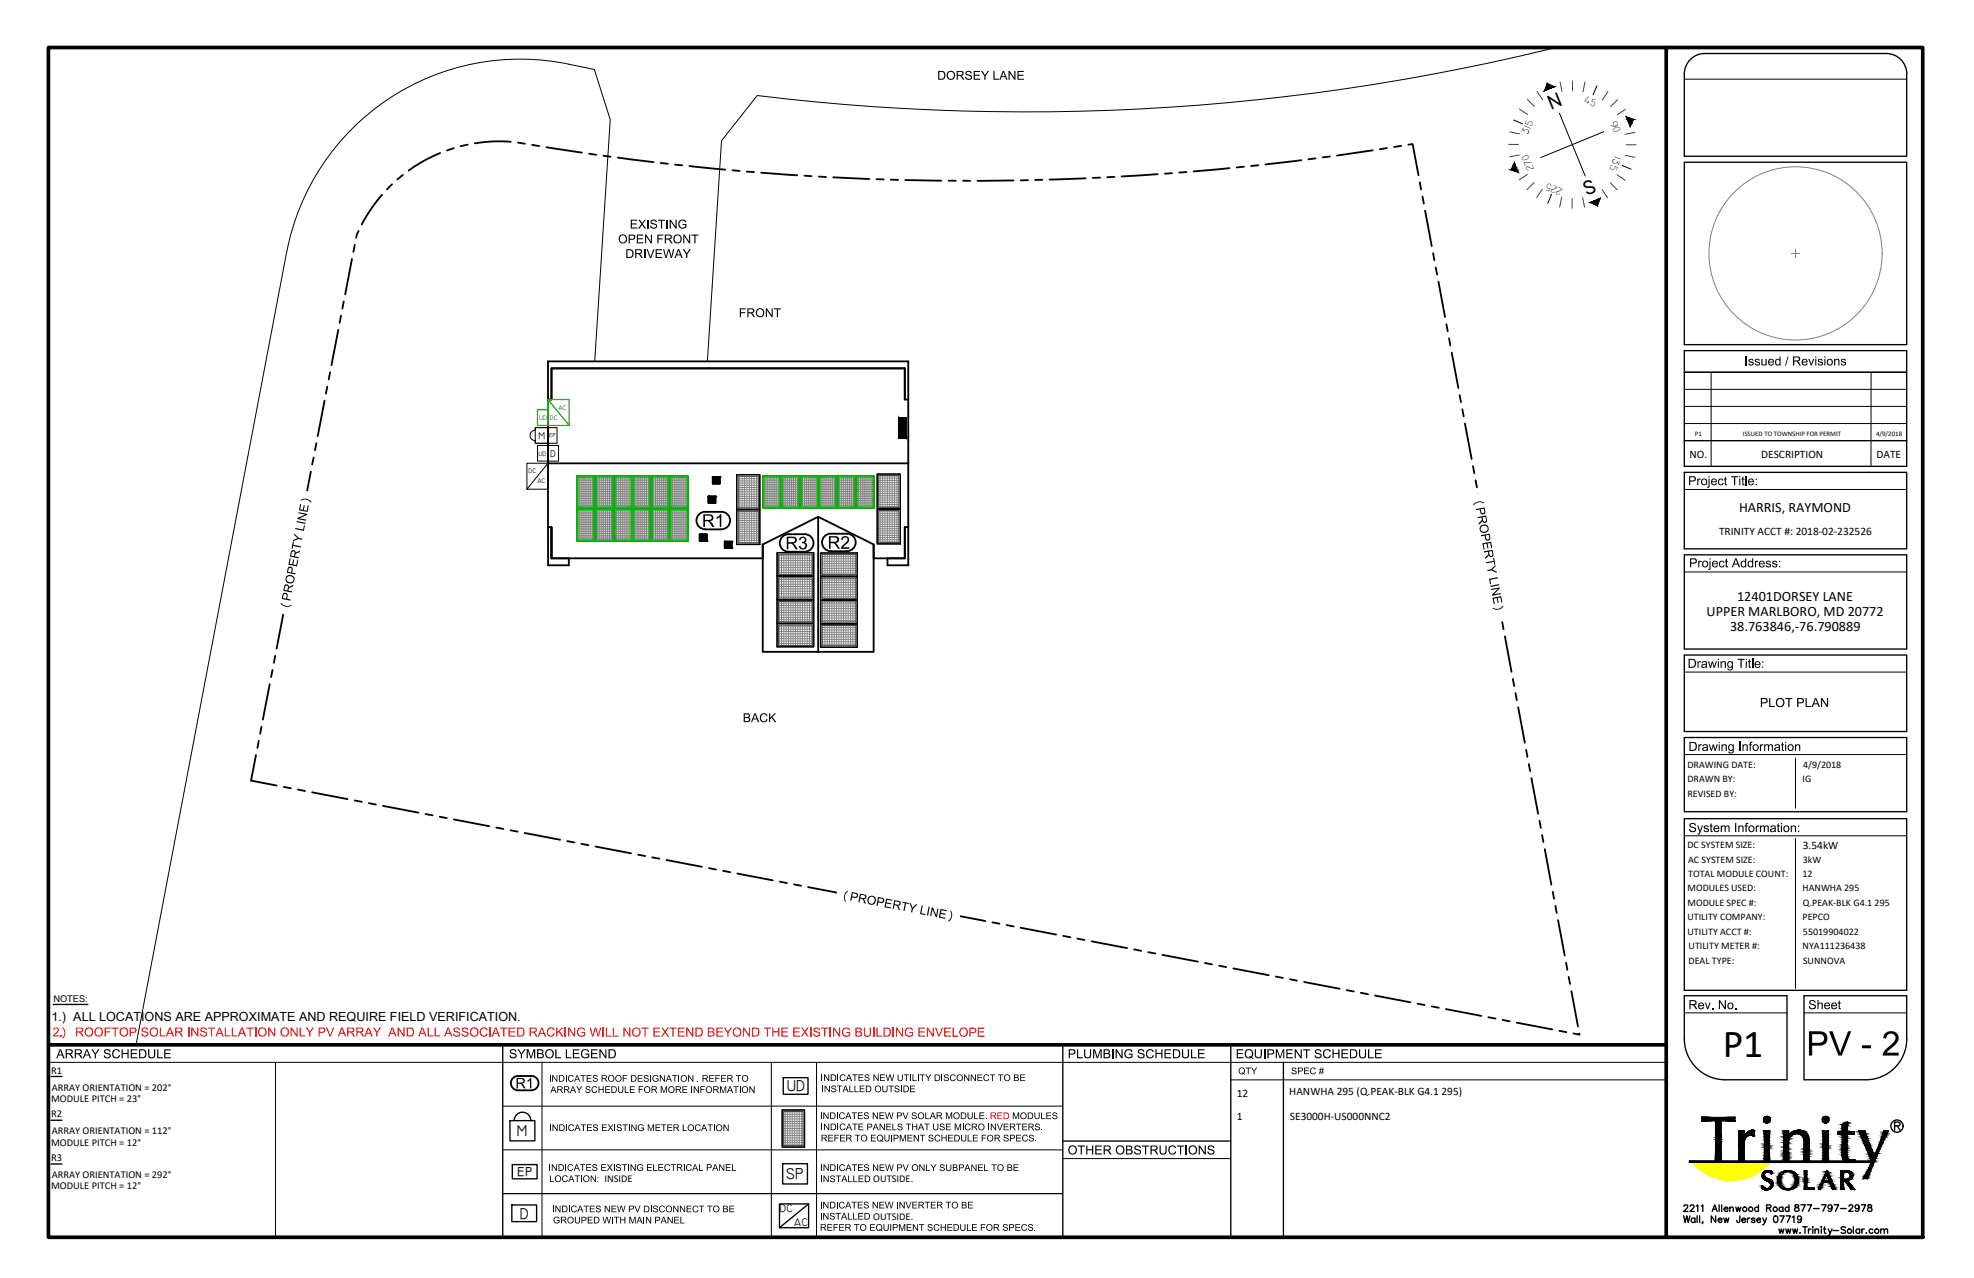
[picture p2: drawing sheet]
<svg xmlns="http://www.w3.org/2000/svg" width="432mm" height="279mm" viewBox="0 0 432 279" stroke-linecap="round" stroke-linejoin="round" font-family="sans-serif">
<defs><g id="words">
<text font-size="8.7" x="376.8" y="231">P1</text>
<text font-size="5.2" x="289" y="234.1">38.763846,-76.790889</text>
<g font-size="4.6">
<text x="339.4" y="24.1" transform="rotate(-22 339.4 24.1)">N</text>
<text x="347.1" y="42.8" transform="rotate(-22 347.1 42.8)">S</text>
</g>
<g font-size="3.5">
<text x="172.1" y="238.6">UD</text>
<text x="113" y="248.4">M</text>
<text x="113.1" y="257.1">ep</text>
<text x="171.9" y="257.8">SP</text>
<text x="113.7" y="266.5">D</text>
</g>
<g font-size="3.1">
<text x="380.4" y="111.9">HARRIS, RAYMOND</text>
<text x="380" y="131.3">12401DORSEY LANE</text>
<text x="373.3" y="134.6">UPPER MARLBORO, MD 20772</text>
<text x="378.4" y="137.9">38.763846,-76.790889</text>
</g>
<text font-size="2.8" x="11.3" y="223.2">1.) ALL LOCATIONS ARE APPROXIMATE AND REQUIRE FIELD VERIFICATION.</text>
<g font-size="2.5">
<text x="369.6" y="100.2">NO.</text>
<text x="385.2" y="100.2">DESCRIPTION</text>
<text x="410.5" y="100.2">DATE</text>
<text x="376" y="117">TRINITY ACCT #: 2018-02-232526</text>
<text x="394.4" y="185.5">3.54kW</text>
<text x="270.5" y="239.7">12</text>
<text x="282" y="239.3">HANWHA 295 (Q.PEAK-BLK G4.1 295)</text>
<text x="270.5" y="244.9">1</text>
<text x="282.2" y="244.8">SE3000H-US000NNC2</text>
<text x="170.6" y="265.1">DC</text>
<text x="173.7" y="268">AC</text>
</g>
<g font-size="2.3">
<text x="346.5" y="22.4" transform="rotate(23 346.5 22.4)">45</text>
<text x="334.2" y="29.6" transform="rotate(-67 334.2 29.6)">315</text>
<text x="352.2" y="26.8" transform="rotate(68 352.2 26.8)">90</text>
<text x="353.3" y="33.9" transform="rotate(113 353.3 33.9)">135</text>
<text x="335.6" y="37" transform="rotate(-112 335.6 37)">270</text>
<text x="341.9" y="41.3" transform="rotate(-157 341.9 41.3)">225</text>
<text x="11.2" y="234.7">R1</text>
<text x="11.3" y="238.4">ARRAY ORIENTATION = 202°</text>
<text x="11.2" y="240.9">MODULE PITCH = 23°</text>
<text x="11.2" y="244.3">R2</text>
<text x="11.2" y="250.4">MODULE PITCH = 12°</text>
<text x="11.3" y="248">ARRAY ORIENTATION = 112°</text>
<text x="11.2" y="253.9">R3</text>
<text x="11.3" y="257.6">ARRAY ORIENTATION = 292°</text>
<text x="11.2" y="260">MODULE PITCH = 12°</text>
<text x="132.2" y="258.4">INSIDE</text>
<text x="191" y="258.4">OUTSIDE.</text>
<text x="191" y="266.6">OUTSIDE.</text>
</g>
<g font-size="2.2">
<text x="117.8" y="95.9">M</text>
<text x="120.3" y="99.9">D</text>
<text x="369.1" y="167.9">DRAWING DATE:</text>
<text x="394.4" y="167.8">4/9/2018</text>
<text x="369.1" y="171">DRAWN BY:</text>
<text x="394.3" y="171">IG</text>
<text x="369.1" y="174.2">REVISED BY:</text>
<text x="369.1" y="185.4">DC SYSTEM SIZE:</text>
<text x="369.3" y="188.6">AC SYSTEM SIZE:</text>
<text x="369.3" y="191.7">TOTAL MODULE COUNT:</text>
<text x="394.3" y="191.7">12</text>
<text x="394.4" y="188.6">3kW</text>
<text x="369.1" y="194.9">MODULES USED:</text>
<text x="394.3" y="194.9">HANWHA 295</text>
<text x="394.4" y="198">Q.PEAK-BLK G4.1 295</text>
<text x="369.1" y="198">MODULE SPEC #:</text>
<text x="369.1" y="201.2">UTILITY COMPANY:</text>
<text x="394.3" y="201.2">PEPCO</text>
<text x="369.1" y="204.4">UTILITY ACCT #:</text>
<text x="369.4" y="207.5">UTILITY METER #:</text>
<text x="394.3" y="207.5">NYA111236438</text>
<text x="394.4" y="204.4">55019904022</text>
<text x="369.4" y="210.7">DEAL TYPE:</text>
<text x="394.4" y="210.7">SUNNOVA</text>
</g>
<text font-size="2" x="11.7" y="219">NOTES:</text>
<g font-size="1.5" fill="#00b800">
<text x="122.1" y="89.5">AC</text>
<text x="117.9" y="91.8">UD</text>
<text x="120.3" y="91.9">DC</text>
</g>
<g font-size="1.5">
<text x="120.1" y="95.6">ep</text>
<text x="370.7" y="95.3">P1</text>
<text x="381.2" y="95.3">ISSUED TO TOWNSHIP FOR PERMIT</text>
<text x="410.4" y="95.2">4/9/2018</text>
<text x="117.8" y="99.6">UD</text>
<text x="115.6" y="103.4">DC</text>
<text x="117.5" y="105.7">AC</text>
</g>
</g></defs>
<!-- layer: 0 -->
<path d="M11.2 235.3h2.4M11.2 244.9h2.4M11.2 254.5h2.4" fill="none" stroke="#000" stroke-width=".3"/>
<!-- layer: R - ROOF LINES -->
<g fill="none" stroke="#000" stroke-width=".4">
<path d="M119.9 87.3v-8.3h78.8v44.6h-4.6v-1.5M196.6 91.4h1.6v4.4h-1.6M196.6 91.4v4.4M197.9 80.5h-77.3v6.8h-.7v14M197.9 80.5v6.8h.8M197.9 80.5h-77.3v6.8M197.9 80.5v6.8M119.9 115.2v8.4h4.5v-1.5M119.9 101.3h78.8M119.9 101.3v13.9M119.9 115.2h.7M153.1 116.9h1.5z"/>
<path d="M153.1 116.9v1.4h1.5h-1.5zM154.6 116.9v1.4M155.9 105.7h1.5zM155.9 104.3h1.5v1.4v-1.4zM155.9 104.3v1.4M156.5 108.5h-1.5v1.4h1.5M156.5 108.5v1.4M158.5 118.4h1.5v1.4M158.5 118.4v1.4h1.5M166.8 119v23.5h12.2M166.8 119v3.1h-46.2M179 113l12.1 6v23.5h-12.1"/>
<path d="M179 113v29.5M179 113l-12.2 6M197.9 115.2v6.9M198.7 115.2h-.8v6.9M120.6 122.1v-6.9v6.9M191.1 122.1h6.8"/>
</g>
<!-- layer: 0 -->
<g fill="#000" stroke="#000" stroke-width=".22">
<path d="M196.6 91.4l1.6 4.4v-4.4zM196.6 91.4l1.6 4.4h-1.6z"/>
<path d="M153.1 116.9l1.5 1.4v-1.4zM153.1 116.9l1.5 1.4h-1.5z"/>
<path d="M155 108.5l1.5 1.4v-1.4zM155 108.5l1.5 1.4h-1.5z"/>
<path d="M155.9 104.3l1.5 1.4v-1.4zM155.9 104.3l1.5 1.4h-1.5z"/>
<path d="M158.5 118.4l1.5 1.4v-1.4zM158.5 118.4l1.5 1.4h-1.5z"/>
</g>
<!-- layer: R - ROOF LINES -->
<g fill="#000">
<circle cx="198.2" cy="95.8" r=".2"/>
<circle cx="153.1" cy="118.3" r=".2"/>
<circle cx="154.6" cy="118.3" r=".2"/>
<circle cx="155" cy="109.9" r=".2"/>
<circle cx="155" cy="108.5" r=".2"/>
<circle cx="155.9" cy="104.3" r=".2"/>
<circle cx="156.5" cy="108.5" r=".2"/>
<circle cx="157.4" cy="104.3" r=".2"/>
<circle cx="158.5" cy="118.4" r=".2"/>
<circle cx="158.5" cy="119.8" r=".2"/>
<circle cx="160" cy="118.4" r=".2"/>
<circle cx="160" cy="119.8" r=".2"/>
</g>
<!-- layer: E - MODULE -->
<path d="M161.1 103.8h5.1v7.6h-5.1zM161.1 111.5h5.1v7.5h-5.1zM191.9 111.4h5v7.5h-5zM191.9 103.6h5v7.6h-5zM170 136.3h8v5.1h-8zM170 126h8v5.1h-8zM170 120.8h8v5.1h-8zM170 131.2h8v5h-8zM179.5 120.9h8v5.1h-8zM179.5 131.2h8v5.1h-8zM179.5 126.1h8v5h-8zM179.5 136.4h8v5.1h-8z" fill="none" stroke="#000" stroke-width=".22"/>
<!-- layer: MODULE FRAME -->
<path d="M161.1 103.8h5.1v7.6h-5.1zM161.1 111.5h5.1v7.5h-5.1zM191.9 111.4h5v7.5h-5zM191.9 103.6h5v7.6h-5zM170 136.3h8v5.1h-8zM170 126h8v5.1h-8zM170 120.8h8v5.1h-8zM170 131.2h8v5h-8zM179.5 120.9h8v5.1h-8zM179.5 131.2h8v5.1h-8zM179.5 126.1h8v5h-8zM179.5 136.4h8v5.1h-8z" fill="none" stroke="#000" stroke-width=".3"/>
<!-- layer: MODULE HATCH -->
<g fill="none" stroke="#808080" stroke-width=".22">
<path d="M126.4 107.1h.2M126.4 109h.2M126.4 117h.2M126.4 112.3h.2M126.4 114.3h.2M126.4 105.5h.2M126.4 109.8h.2M126.4 104.3h.2M126.4 104.7h.2M126.4 105.1h.2M126.4 105.9h.2M126.4 106.3h.2"/>
<path d="M126.4 106.7h.2M126.4 107.4h.2M126.4 107.8h.2M126.4 108.2h.2M126.4 108.6h.2M126.4 109.4h.2M126.4 110.2h.2M126.4 110.5h.2M126.4 111.6h.2M126.4 112h.2M126.4 112.7h.2M126.4 113.1h.2"/>
<path d="M126.4 113.5h.2M126.4 113.9h.2M126.4 114.7h.2M126.4 115.1h.2M126.4 115.5h.2M126.4 115.8h.2M126.4 116.2h.2M126.4 116.6h.2M126.4 117.4h.2M126.4 117.8h.2M126.7 106.8v.3h.3M126.7 108.7v.3h.3"/>
<path d="M126.7 116.7v.3h.3M126.7 112.1v.2h.3M126.7 114v.3h.3M126.7 105.2v.3h.3M126.7 109.5v.3h.3M126.7 104.2l.3 .1M126.7 104.5v.2h.3M126.7 104.8v.3h.3M126.7 105.6v.3h.3M126.7 106v.3h.3M126.7 106.4v.3h.3M126.7 107.2v.2h.3"/>
<path d="M126.7 107.5v.3h.3M126.7 107.9v.3h.3M126.7 108.3v.3h.3M126.7 109.1v.3h.3M126.7 109.9v.3h.3M126.7 110.3v.2h.3M126.7 110.7v.2M126.7 111.5l.3 .1M126.7 111.7v.3h.3M126.7 112.5v.2h.3M126.7 112.9v.2h.3M126.7 113.2v.3h.3"/>
<path d="M126.7 113.6v.3h.3M126.7 114.4v.3h.3M126.7 114.8v.3h.3M126.7 115.2v.3h.3M126.7 115.6v.2h.3M126.7 115.9v.3h.3M126.7 116.3v.3h.3M126.7 117.1v.3h.3M126.7 117.5v.3h.3M126.7 117.9v.2M127.1 106.8v.3h.3M127.1 108.7v.3h.3"/>
<path d="M127.1 116.7v.3h.3M127.1 112.1v.2h.3M127.1 114v.3h.3M127.1 105.2v.3h.3M127.1 109.5v.3h.3M127.1 104.2l.3 .1M127.1 104.5v.2h.3M127.1 104.8v.3h.3M127.1 105.6v.3h.3M127.1 106v.3h.3M127.1 106.4v.3h.3M127.1 107.2v.2h.3"/>
<path d="M127.1 107.5v.3h.3M127.1 107.9v.3h.3M127.1 108.3v.3h.3M127.1 109.1v.3h.3M127.1 109.9v.3h.3M127.1 110.3v.2h.3M127.1 110.7v.2M127.1 111.5l.3 .1M127.1 111.7v.3h.3M127.1 112.5v.2h.3M127.1 112.9v.2h.3M127.1 113.2v.3h.3"/>
<path d="M127.1 113.6v.3h.3M127.1 114.4v.3h.3M127.1 114.8v.3h.3M127.1 115.2v.3h.3M127.1 115.6v.2h.3M127.1 115.9v.3h.3M127.1 116.3v.3h.3M127.1 117.1v.3h.3M127.1 117.5v.3h.3M127.1 117.9v.2M127.5 106.8v.3h.4M127.5 108.7v.3h.4"/>
<path d="M127.5 116.7v.3h.4M127.5 112.1v.2h.4M127.5 114v.3h.4M127.5 105.2v.3h.4M127.5 109.5v.3h.4M127.5 104.2l.4 .1M127.5 104.5v.2h.4M127.5 104.8v.3h.4M127.5 105.6v.3h.4M127.5 106v.3h.4M127.5 106.4v.3h.4M127.5 107.2v.2h.4"/>
<path d="M127.5 107.5v.3h.4M127.5 107.9v.3h.4M127.5 108.3v.3h.4M127.5 109.1v.3h.4M127.5 109.9v.3h.4M127.5 110.3v.2h.4M127.5 110.7v.2M127.5 111.5l.4 .1M127.5 111.7v.3h.4M127.5 112.5v.2h.4M127.5 112.9v.2h.4M127.5 113.2v.3h.4"/>
<path d="M127.5 113.6v.3h.4M127.5 114.4v.3h.4M127.5 114.8v.3h.4M127.5 115.2v.3h.4M127.5 115.6v.2h.4M127.5 115.9v.3h.4M127.5 116.3v.3h.4M127.5 117.1v.3h.4M127.5 117.5v.3h.4M127.5 117.9v.2M128 106.8v.3h.3M128 108.7v.3h.3"/>
<path d="M128 116.7v.3h.3M128 112.1v.2h.3M128 114v.3h.3M128 105.2v.3h.3M128 109.5v.3h.3M128 104.2l.3 .1M128 104.5v.2h.3M128 104.8v.3h.3M128 105.6v.3h.3M128 106v.3h.3M128 106.4v.3h.3M128 107.2v.2h.3"/>
<path d="M128 107.5v.3h.3M128 107.9v.3h.3M128 108.3v.3h.3M128 109.1v.3h.3M128 109.9v.3h.3M128 110.3v.2h.3M128 110.7v.2M128 111.5l.3 .1M128 111.7v.3h.3M128 112.5v.2h.3M128 112.9v.2h.3M128 113.2v.3h.3"/>
<path d="M128 113.6v.3h.3M128 114.4v.3h.3M128 114.8v.3h.3M128 115.2v.3h.3M128 115.6v.2h.3M128 115.9v.3h.3M128 116.3v.3h.3M128 117.1v.3h.3M128 117.5v.3h.3M128 117.9v.2M128.4 106.8v.3h.3M128.4 108.7v.3h.3"/>
<path d="M128.4 116.7v.3h.3M128.4 112.1v.2h.3M128.4 114v.3h.3M128.4 105.2v.3h.3M128.4 109.5v.3h.3M128.4 104.2l.3 .1M128.4 104.5v.2h.3M128.4 104.8v.3h.3M128.4 105.6v.3h.3M128.4 106v.3h.3M128.4 106.4v.3h.3M128.4 107.2v.2h.3"/>
<path d="M128.4 107.5v.3h.3M128.4 107.9v.3h.3M128.4 108.3v.3h.3M128.4 109.1v.3h.3M128.4 109.9v.3h.3M128.4 110.3v.2h.3M128.4 110.7v.2M128.4 111.5l.3 .1M128.4 111.7v.3h.3M128.4 112.5v.2h.3M128.4 112.9v.2h.3M128.4 113.2v.3h.3"/>
<path d="M128.4 113.6v.3h.3M128.4 114.4v.3h.3M128.4 114.8v.3h.3M128.4 115.2v.3h.3M128.4 115.6v.2h.3M128.4 115.9v.3h.3M128.4 116.3v.3h.3M128.4 117.1v.3h.3M128.4 117.5v.3h.3M128.4 117.9v.2M128.8 106.8v.3h.3M128.8 108.7v.3h.3"/>
<path d="M128.8 116.7v.3h.3M128.8 112.1v.2h.3M128.8 114v.3h.3M128.8 105.2v.3h.3M128.8 109.5v.3h.3M128.8 104.2l.3 .1M128.8 104.5v.2h.3M128.8 104.8v.3h.3M128.8 105.6v.3h.3M128.8 106v.3h.3M128.8 106.4v.3h.3M128.8 107.2v.2h.3"/>
<path d="M128.8 107.5v.3h.3M128.8 107.9v.3h.3M128.8 108.3v.3h.3M128.8 109.1v.3h.3M128.8 109.9v.3h.3M128.8 110.3v.2h.3M128.8 110.7v.2M128.8 111.5l.3 .1M128.8 111.7v.3h.3M128.8 112.5v.2h.3M128.8 112.9v.2h.3M128.8 113.2v.3h.3"/>
<path d="M128.8 113.6v.3h.3M128.8 114.4v.3h.3M128.8 114.8v.3h.3M128.8 115.2v.3h.3M128.8 115.6v.2h.3M128.8 115.9v.3h.3M128.8 116.3v.3h.3M128.8 117.1v.3h.3M128.8 117.5v.3h.3M128.8 117.9v.2M129.2 106.8v.3h.3M129.2 108.7v.3h.3"/>
<path d="M129.2 116.7v.3h.3M129.2 112.1v.2h.3M129.2 114v.3h.3M129.2 105.2v.3h.3M129.2 109.5v.3h.3M129.2 104.2l.3 .1M129.2 104.5v.2h.3M129.2 104.8v.3h.3M129.2 105.6v.3h.3M129.2 106v.3h.3M129.2 106.4v.3h.3M129.2 107.2v.2h.3"/>
<path d="M129.2 107.5v.3h.3M129.2 107.9v.3h.3M129.2 108.3v.3h.3M129.2 109.1v.3h.3M129.2 109.9v.3h.3M129.2 110.3v.2h.3M129.2 110.7v.2M129.2 111.5l.3 .1M129.2 111.7v.3h.3M129.2 112.5v.2h.3M129.2 112.9v.2h.3M129.2 113.2v.3h.3"/>
<path d="M129.2 113.6v.3h.3M129.2 114.4v.3h.3M129.2 114.8v.3h.3M129.2 115.2v.3h.3M129.2 115.6v.2h.3M129.2 115.9v.3h.3M129.2 116.3v.3h.3M129.2 117.1v.3h.3M129.2 117.5v.3h.3M129.2 117.9v.2M129.6 106.8v.3h.3M129.6 108.7v.3h.3"/>
<path d="M129.6 116.7v.3h.3M129.6 112.1v.2h.3M129.6 114v.3h.3M129.6 105.2v.3h.3M129.6 109.5v.3h.3M129.6 104.2l.3 .1M129.6 104.5v.2h.3M129.6 104.8v.3h.3M129.6 105.6v.3h.3M129.6 106v.3h.3M129.6 106.4v.3h.3M129.6 107.2v.2h.3"/>
<path d="M129.6 107.5v.3h.3M129.6 107.9v.3h.3M129.6 108.3v.3h.3M129.6 109.1v.3h.3M129.6 109.9v.3h.3M129.6 110.3v.2h.3M129.6 110.7v.2M129.6 111.5l.3 .1M129.6 111.7v.3h.3M129.6 112.5v.2h.3M129.6 112.9v.2h.3M129.6 113.2v.3h.3"/>
<path d="M129.6 113.6v.3h.3M129.6 114.4v.3h.3M129.6 114.8v.3h.3M129.6 115.2v.3h.3M129.6 115.6v.2h.3M129.6 115.9v.3h.3M129.6 116.3v.3h.3M129.6 117.1v.3h.3M129.6 117.5v.3h.3M129.6 117.9v.2M130.5 107.1h.1M130.5 109h.1"/>
<path d="M130.5 117h.1M130.5 112.3h.1M130.5 114.3h.1M130.5 105.5h.1M130.5 109.8h.1M130.5 104.3h.1M130.5 104.7h.1M130.5 105.1h.1M130.5 105.9h.1M130.5 106.3h.1M130.5 106.7h.1M130.5 107.4h.1"/>
<path d="M130.5 107.8h.1M130.5 108.2h.1M130.5 108.6h.1M130.5 109.4h.1M130.5 110.2h.1M130.5 110.5h.1M130.5 111.6h.1M130.5 112h.1M130.5 112.7h.1M130.5 113.1h.1M130.5 113.5h.1M130.5 113.9h.1"/>
<path d="M130.5 114.7h.1M130.5 115.1h.1M130.5 115.5h.1M130.5 115.8h.1M130.5 116.2h.1M130.5 116.6h.1M130.5 117.4h.1M130.5 117.8h.1M130.8 106.8v.3h.3M130.8 108.7v.3h.3M130.8 116.7v.3h.3M130.8 112.1v.2h.3"/>
<path d="M130.8 114v.3h.3M130.8 105.2v.3h.3M130.8 109.5v.3h.3M130.8 104.2l.3 .1M130.8 104.5v.2h.3M130.8 104.8v.3h.3M130.8 105.6v.3h.3M130.8 106v.3h.3M130.8 106.4v.3h.3M130.8 107.2v.2h.3M130.8 107.5v.3h.3M130.8 107.9v.3h.3"/>
<path d="M130.8 108.3v.3h.3M130.8 109.1v.3h.3M130.8 109.9v.3h.3M130.8 110.3v.2h.3M130.8 111.5l.3 .1M130.8 111.7v.3h.3M130.8 112.5v.2h.3M130.8 112.9v.2h.3M130.8 113.2v.3h.3M130.8 113.6v.3h.3M130.8 114.4v.3h.3M130.8 114.8v.3h.3"/>
<path d="M130.8 115.2v.3h.3M130.8 115.6v.2h.3M130.8 115.9v.3h.3M130.8 116.3v.3h.3M130.8 117.1v.3h.3M130.8 117.5v.3h.3M130.8 110.7v.2M130.8 117.9v.2M131.2 106.8v.3h.3M131.2 108.7v.3h.3M131.2 116.7v.3h.3M131.2 112.1v.2h.3"/>
<path d="M131.2 114v.3h.3M131.2 105.2v.3h.3M131.2 109.5v.3h.3M131.2 104.2l.3 .1M131.2 104.5v.2h.3M131.2 104.8v.3h.3M131.2 105.6v.3h.3M131.2 106v.3h.3M131.2 106.4v.3h.3M131.2 107.2v.2h.3M131.2 107.5v.3h.3M131.2 107.9v.3h.3"/>
<path d="M131.2 108.3v.3h.3M131.2 109.1v.3h.3M131.2 109.9v.3h.3M131.2 110.3v.2h.3M131.2 111.5l.3 .1M131.2 111.7v.3h.3M131.2 112.5v.2h.3M131.2 112.9v.2h.3M131.2 113.2v.3h.3M131.2 113.6v.3h.3M131.2 114.4v.3h.3M131.2 114.8v.3h.3"/>
<path d="M131.2 115.2v.3h.3M131.2 115.6v.2h.3M131.2 115.9v.3h.3M131.2 116.3v.3h.3M131.2 117.1v.3h.3M131.2 117.5v.3h.3M131.2 110.7v.2M131.2 117.9v.2M131.6 106.8v.3h.3M131.6 108.7v.3h.3M131.6 116.7v.3h.3M131.6 112.1v.2h.3"/>
<path d="M131.6 114v.3h.3M131.6 105.2v.3h.3M131.6 109.5v.3h.3M131.6 104.2l.3 .1M131.6 104.5v.2h.3M131.6 104.8v.3h.3M131.6 105.6v.3h.3M131.6 106v.3h.3M131.6 106.4v.3h.3M131.6 107.2v.2h.3M131.6 107.5v.3h.3M131.6 107.9v.3h.3"/>
<path d="M131.6 108.3v.3h.3M131.6 109.1v.3h.3M131.6 109.9v.3h.3M131.6 110.3v.2h.3M131.6 111.5l.3 .1M131.6 111.7v.3h.3M131.6 112.5v.2h.3M131.6 112.9v.2h.3M131.6 113.2v.3h.3M131.6 113.6v.3h.3M131.6 114.4v.3h.3M131.6 114.8v.3h.3"/>
<path d="M131.6 115.2v.3h.3M131.6 115.6v.2h.3M131.6 115.9v.3h.3M131.6 116.3v.3h.3M131.6 117.1v.3h.3M131.6 117.5v.3h.3M131.6 110.7v.2M131.6 117.9v.2M132 106.8v.3h.3M132 108.7v.3h.3M132 116.7v.3h.3M132 112.1v.2h.3"/>
<path d="M132 114v.3h.3M132 105.2v.3h.3M132 109.5v.3h.3M132 104.2l.3 .1M132 104.5v.2h.3M132 104.8v.3h.3M132 105.6v.3h.3M132 106v.3h.3M132 106.4v.3h.3M132 107.2v.2h.3M132 107.5v.3h.3M132 107.9v.3h.3"/>
<path d="M132 108.3v.3h.3M132 109.1v.3h.3M132 109.9v.3h.3M132 110.3v.2h.3M132 111.5l.3 .1M132 111.7v.3h.3M132 112.5v.2h.3M132 112.9v.2h.3M132 113.2v.3h.3M132 113.6v.3h.3M132 114.4v.3h.3M132 114.8v.3h.3"/>
<path d="M132 115.2v.3h.3M132 115.6v.2h.3M132 115.9v.3h.3M132 116.3v.3h.3M132 117.1v.3h.3M132 117.5v.3h.3M132 110.7v.2M132 117.9v.2M132.4 106.8v.3h.4M132.4 108.7v.3h.4M132.4 116.7v.3h.4M132.4 112.1v.2h.4"/>
<path d="M132.4 114v.3h.4M132.4 105.2v.3h.4M132.4 109.5v.3h.4M132.4 104.2l.4 .1M132.4 104.5v.2h.4M132.4 104.8v.3h.4M132.4 105.6v.3h.4M132.4 106v.3h.4M132.4 106.4v.3h.4M132.4 107.2v.2h.4M132.4 107.5v.3h.4M132.4 107.9v.3h.4"/>
<path d="M132.4 108.3v.3h.4M132.4 109.1v.3h.4M132.4 109.9v.3h.4M132.4 110.3v.2h.4M132.4 111.5l.4 .1M132.4 111.7v.3h.4M132.4 112.5v.2h.4M132.4 112.9v.2h.4M132.4 113.2v.3h.4M132.4 113.6v.3h.4M132.4 114.4v.3h.4M132.4 114.8v.3h.4"/>
<path d="M132.4 115.2v.3h.4M132.4 115.6v.2h.4M132.4 115.9v.3h.4M132.4 116.3v.3h.4M132.4 117.1v.3h.4M132.4 117.5v.3h.4M132.4 110.7v.2M132.4 117.9v.2M132.9 106.8v.3h.3M132.9 108.7v.3h.3M132.9 116.7v.3h.3M132.9 112.1v.2h.3"/>
<path d="M132.9 114v.3h.3M132.9 105.2v.3h.3M132.9 109.5v.3h.3M132.9 104.2l.3 .1M132.9 104.5v.2h.3M132.9 104.8v.3h.3M132.9 105.6v.3h.3M132.9 106v.3h.3M132.9 106.4v.3h.3M132.9 107.2v.2h.3M132.9 107.5v.3h.3M132.9 107.9v.3h.3"/>
<path d="M132.9 108.3v.3h.3M132.9 109.1v.3h.3M132.9 109.9v.3h.3M132.9 110.3v.2h.3M132.9 111.5l.3 .1M132.9 111.7v.3h.3M132.9 112.5v.2h.3M132.9 112.9v.2h.3M132.9 113.2v.3h.3M132.9 113.6v.3h.3M132.9 114.4v.3h.3M132.9 114.8v.3h.3"/>
<path d="M132.9 115.2v.3h.3M132.9 115.6v.2h.3M132.9 115.9v.3h.3M132.9 116.3v.3h.3M132.9 117.1v.3h.3M132.9 117.5v.3h.3M132.9 110.7v.2M132.9 117.9v.2M133.3 106.8v.3h.3M133.3 108.7v.3h.3M133.3 116.7v.3h.3M133.3 112.1v.2h.3"/>
<path d="M133.3 114v.3h.3M133.3 105.2v.3h.3M133.3 109.5v.3h.3M133.3 104.2l.3 .1M133.3 104.5v.2h.3M133.3 104.8v.3h.3M133.3 105.6v.3h.3M133.3 106v.3h.3M133.3 106.4v.3h.3M133.3 107.2v.2h.3M133.3 107.5v.3h.3M133.3 107.9v.3h.3"/>
<path d="M133.3 108.3v.3h.3M133.3 109.1v.3h.3M133.3 109.9v.3h.3M133.3 110.3v.2h.3M133.3 111.5l.3 .1M133.3 111.7v.3h.3M133.3 112.5v.2h.3M133.3 112.9v.2h.3M133.3 113.2v.3h.3M133.3 113.6v.3h.3M133.3 114.4v.3h.3M133.3 114.8v.3h.3"/>
<path d="M133.3 115.2v.3h.3M133.3 115.6v.2h.3M133.3 115.9v.3h.3M133.3 116.3v.3h.3M133.3 117.1v.3h.3M133.3 117.5v.3h.3M133.3 110.7v.2M133.3 117.9v.2M133.7 106.8v.3h.3M133.7 108.7v.3h.3M133.7 116.7v.3h.3M133.7 112.1v.2h.3"/>
<path d="M133.7 114v.3h.3M133.7 105.2v.3h.3M133.7 109.5v.3h.3M133.7 104.2l.3 .1M133.7 104.5v.2h.3M133.7 104.8v.3h.3M133.7 105.6v.3h.3M133.7 106v.3h.3M133.7 106.4v.3h.3M133.7 107.2v.2h.3M133.7 107.5v.3h.3M133.7 107.9v.3h.3"/>
<path d="M133.7 108.3v.3h.3M133.7 109.1v.3h.3M133.7 109.9v.3h.3M133.7 110.3v.2h.3M133.7 111.5l.3 .1M133.7 111.7v.3h.3M133.7 112.5v.2h.3M133.7 112.9v.2h.3M133.7 113.2v.3h.3M133.7 113.6v.3h.3M133.7 114.4v.3h.3M133.7 114.8v.3h.3"/>
<path d="M133.7 115.2v.3h.3M133.7 115.6v.2h.3M133.7 115.9v.3h.3M133.7 116.3v.3h.3M133.7 117.1v.3h.3M133.7 117.5v.3h.3M133.7 110.7v.2M133.7 117.9v.2M134.6 107.1h.1M134.6 109h.1M134.6 117h.1M134.6 112.3h.1"/>
<path d="M134.6 114.3h.1M134.6 105.5h.1M134.6 109.8h.1M134.6 104.3h.1M134.6 104.7h.1M134.6 105.1h.1M134.6 105.9h.1M134.6 106.3h.1M134.6 106.7h.1M134.6 107.4h.1M134.6 107.8h.1M134.6 108.2h.1"/>
<path d="M134.6 108.6h.1M134.6 109.4h.1M134.6 110.2h.1M134.6 110.5h.1M134.6 111.6h.1M134.6 112h.1M134.6 112.7h.1M134.6 113.1h.1M134.6 113.5h.1M134.6 113.9h.1M134.6 114.7h.1M134.6 115.1h.1"/>
<path d="M134.6 115.5h.1M134.6 115.8h.1M134.6 116.2h.1M134.6 116.6h.1M134.6 117.4h.1M134.6 117.8h.1M134.8 106.8v.3h.4M134.8 108.7v.3h.4M134.8 116.7v.3h.4M134.8 112.1v.2h.4M134.8 114v.3h.4M134.8 105.2v.3h.4"/>
<path d="M134.8 109.5v.3h.4M134.8 104.2l.4 .1M134.8 104.5v.2h.4M134.8 104.8v.3h.4M134.8 105.6v.3h.4M134.8 106v.3h.4M134.8 106.4v.3h.4M134.8 107.2v.2h.4M134.8 107.5v.3h.4M134.8 107.9v.3h.4M134.8 108.3v.3h.4M134.8 109.1v.3h.4"/>
<path d="M134.8 109.9v.3h.4M134.8 110.3v.2h.4M134.8 111.5l.4 .1M134.8 111.7v.3h.4M134.8 112.5v.2h.4M134.8 112.9v.2h.4M134.8 113.2v.3h.4M134.8 113.6v.3h.4M134.8 114.4v.3h.4M134.8 114.8v.3h.4M134.8 115.2v.3h.4M134.8 115.6v.2h.4"/>
<path d="M134.8 115.9v.3h.4M134.8 116.3v.3h.4M134.8 117.1v.3h.4M134.8 117.5v.3h.4M134.8 110.7v.2M134.8 117.9v.2M135.3 106.8v.3h.3M135.3 108.7v.3h.3M135.3 116.7v.3h.3M135.3 112.1v.2h.3M135.3 114v.3h.3M135.3 105.2v.3h.3"/>
<path d="M135.3 109.5v.3h.3M135.3 104.2l.3 .1M135.3 104.5v.2h.3M135.3 104.8v.3h.3M135.3 105.6v.3h.3M135.3 106v.3h.3M135.3 106.4v.3h.3M135.3 107.2v.2h.3M135.3 107.5v.3h.3M135.3 107.9v.3h.3M135.3 108.3v.3h.3M135.3 109.1v.3h.3"/>
<path d="M135.3 109.9v.3h.3M135.3 110.3v.2h.3M135.3 111.5l.3 .1M135.3 111.7v.3h.3M135.3 112.5v.2h.3M135.3 112.9v.2h.3M135.3 113.2v.3h.3M135.3 113.6v.3h.3M135.3 114.4v.3h.3M135.3 114.8v.3h.3M135.3 115.2v.3h.3M135.3 115.6v.2h.3"/>
<path d="M135.3 115.9v.3h.3M135.3 116.3v.3h.3M135.3 117.1v.3h.3M135.3 117.5v.3h.3M135.3 110.7v.2M135.3 117.9v.2M135.7 106.8v.3h.3M135.7 108.7v.3h.3M135.7 116.7v.3h.3M135.7 112.1v.2h.3M135.7 114v.3h.3M135.7 105.2v.3h.3"/>
<path d="M135.7 109.5v.3h.3M135.7 104.2l.3 .1M135.7 104.5v.2h.3M135.7 104.8v.3h.3M135.7 105.6v.3h.3M135.7 106v.3h.3M135.7 106.4v.3h.3M135.7 107.2v.2h.3M135.7 107.5v.3h.3M135.7 107.9v.3h.3M135.7 108.3v.3h.3M135.7 109.1v.3h.3"/>
<path d="M135.7 109.9v.3h.3M135.7 110.3v.2h.3M135.7 111.5l.3 .1M135.7 111.7v.3h.3M135.7 112.5v.2h.3M135.7 112.9v.2h.3M135.7 113.2v.3h.3M135.7 113.6v.3h.3M135.7 114.4v.3h.3M135.7 114.8v.3h.3M135.7 115.2v.3h.3M135.7 115.6v.2h.3"/>
<path d="M135.7 115.9v.3h.3M135.7 116.3v.3h.3M135.7 117.1v.3h.3M135.7 117.5v.3h.3M135.7 110.7v.2M135.7 117.9v.2M136.1 106.8v.3h.3M136.1 108.7v.3h.3M136.1 116.7v.3h.3M136.1 112.1v.2h.3M136.1 114v.3h.3M136.1 105.2v.3h.3"/>
<path d="M136.1 109.5v.3h.3M136.1 104.2l.3 .1M136.1 104.5v.2h.3M136.1 104.8v.3h.3M136.1 105.6v.3h.3M136.1 106v.3h.3M136.1 106.4v.3h.3M136.1 107.2v.2h.3M136.1 107.5v.3h.3M136.1 107.9v.3h.3M136.1 108.3v.3h.3M136.1 109.1v.3h.3"/>
<path d="M136.1 109.9v.3h.3M136.1 110.3v.2h.3M136.1 111.5l.3 .1M136.1 111.7v.3h.3M136.1 112.5v.2h.3M136.1 112.9v.2h.3M136.1 113.2v.3h.3M136.1 113.6v.3h.3M136.1 114.4v.3h.3M136.1 114.8v.3h.3M136.1 115.2v.3h.3M136.1 115.6v.2h.3"/>
<path d="M136.1 115.9v.3h.3M136.1 116.3v.3h.3M136.1 117.1v.3h.3M136.1 117.5v.3h.3M136.1 110.7v.2M136.1 117.9v.2M136.5 106.8v.3h.3M136.5 108.7v.3h.3M136.5 116.7v.3h.3M136.5 112.1v.2h.3M136.5 114v.3h.3M136.5 105.2v.3h.3"/>
<path d="M136.5 109.5v.3h.3M136.5 104.2l.3 .1M136.5 104.5v.2h.3M136.5 104.8v.3h.3M136.5 105.6v.3h.3M136.5 106v.3h.3M136.5 106.4v.3h.3M136.5 107.2v.2h.3M136.5 107.5v.3h.3M136.5 107.9v.3h.3M136.5 108.3v.3h.3M136.5 109.1v.3h.3"/>
<path d="M136.5 109.9v.3h.3M136.5 110.3v.2h.3M136.5 111.5l.3 .1M136.5 111.7v.3h.3M136.5 112.5v.2h.3M136.5 112.9v.2h.3M136.5 113.2v.3h.3M136.5 113.6v.3h.3M136.5 114.4v.3h.3M136.5 114.8v.3h.3M136.5 115.2v.3h.3M136.5 115.6v.2h.3"/>
<path d="M136.5 115.9v.3h.3M136.5 116.3v.3h.3M136.5 117.1v.3h.3M136.5 117.5v.3h.3M136.5 110.7v.2M136.5 117.9v.2M137 106.8v.3h.3M137 108.7v.3h.3M137 116.7v.3h.3M137 112.1v.2h.3M137 114v.3h.3M137 105.2v.3h.3"/>
<path d="M137 109.5v.3h.3M137 104.2l.3 .1M137 104.5v.2h.3M137 104.8v.3h.3M137 105.6v.3h.3M137 106v.3h.3M137 106.4v.3h.3M137 107.2v.2h.3M137 107.5v.3h.3M137 107.9v.3h.3M137 108.3v.3h.3M137 109.1v.3h.3"/>
<path d="M137 109.9v.3h.3M137 110.3v.2h.3M137 111.5l.3 .1M137 111.7v.3h.3M137 112.5v.2h.3M137 112.9v.2h.3M137 113.2v.3h.3M137 113.6v.3h.3M137 114.4v.3h.3M137 114.8v.3h.3M137 115.2v.3h.3M137 115.6v.2h.3"/>
<path d="M137 115.9v.3h.3M137 116.3v.3h.3M137 117.1v.3h.3M137 117.5v.3h.3M137 110.7v.2M137 117.9v.2M137.4 106.8v.3h.3M137.4 108.7v.3h.3M137.4 116.7v.3h.3M137.4 112.1v.2h.3M137.4 114v.3h.3M137.4 105.2v.3h.3"/>
<path d="M137.4 109.5v.3h.3M137.4 104.2l.3 .1M137.4 104.5v.2h.3M137.4 104.8v.3h.3M137.4 105.6v.3h.3M137.4 106v.3h.3M137.4 106.4v.3h.3M137.4 107.2v.2h.3M137.4 107.5v.3h.3M137.4 107.9v.3h.3M137.4 108.3v.3h.3M137.4 109.1v.3h.3"/>
<path d="M137.4 109.9v.3h.3M137.4 110.3v.2h.3M137.4 111.5l.3 .1M137.4 111.7v.3h.3M137.4 112.5v.2h.3M137.4 112.9v.2h.3M137.4 113.2v.3h.3M137.4 113.6v.3h.3M137.4 114.4v.3h.3M137.4 114.8v.3h.3M137.4 115.2v.3h.3M137.4 115.6v.2h.3"/>
<path d="M137.4 115.9v.3h.3M137.4 116.3v.3h.3M137.4 117.1v.3h.3M137.4 117.5v.3h.3M137.4 110.7v.2M137.4 117.9v.2M137.8 106.8v.3h.2M137.8 108.7v.3h.2M137.8 116.7v.3h.2M137.8 112.1v.2h.2M137.8 114v.3h.2M137.8 105.2v.3h.2"/>
<path d="M137.8 109.5v.3h.2M137.8 104.2l.2 .1M137.8 104.5v.2h.2M137.8 104.8v.3h.2M137.8 105.6v.3h.2M137.8 106v.3h.2M137.8 106.4v.3h.2M137.8 107.2v.2h.2M137.8 107.5v.3h.2M137.8 107.9v.3h.2M137.8 108.3v.3h.2M137.8 109.1v.3h.2"/>
<path d="M137.8 109.9v.3h.2M137.8 110.3v.2h.2M137.8 111.5l.2 .1M137.8 111.7v.3h.2M137.8 112.5v.2h.2M137.8 112.9v.2h.2M137.8 113.2v.3h.2M137.8 113.6v.3h.2M137.8 114.4v.3h.2M137.8 114.8v.3h.2M137.8 115.2v.3h.2M137.8 115.6v.2h.2"/>
<path d="M137.8 115.9v.3h.2M137.8 116.3v.3h.2M137.8 117.1v.3h.2M137.8 117.5v.3h.2M137.8 110.7v.2M137.8 117.9v.2M138.6 107.1h.2M138.6 109h.2M138.6 117h.2M138.6 112.3h.2M138.6 114.3h.2M138.6 105.5h.2"/>
<path d="M138.6 109.8h.2M138.6 104.3h.2M138.6 104.7h.2M138.6 105.1h.2M138.6 105.9h.2M138.6 106.3h.2M138.6 106.7h.2M138.6 107.4h.2M138.6 107.8h.2M138.6 108.2h.2M138.6 108.6h.2M138.6 109.4h.2"/>
<path d="M138.6 110.2h.2M138.6 110.5h.2M138.6 111.6h.2M138.6 112h.2M138.6 112.7h.2M138.6 113.1h.2M138.6 113.5h.2M138.6 113.9h.2M138.6 114.7h.2M138.6 115.1h.2M138.6 115.5h.2M138.6 115.8h.2"/>
<path d="M138.6 116.2h.2M138.6 116.6h.2M138.6 117.4h.2M138.6 117.8h.2M138.9 106.8v.3h.3M138.9 108.7v.3h.3M138.9 116.7v.3h.3M138.9 112.1v.2h.3M138.9 114v.3h.3M138.9 105.2v.3h.3M138.9 109.5v.3h.3M138.9 104.2l.3 .1"/>
<path d="M138.9 104.5v.2h.3M138.9 104.8v.3h.3M138.9 105.6v.3h.3M138.9 106v.3h.3M138.9 106.4v.3h.3M138.9 107.2v.2h.3M138.9 107.5v.3h.3M138.9 107.9v.3h.3M138.9 108.3v.3h.3M138.9 109.1v.3h.3M138.9 109.9v.3h.3M138.9 110.3v.2h.3"/>
<path d="M138.9 111.5l.3 .1M138.9 111.7v.3h.3M138.9 112.5v.2h.3M138.9 112.9v.2h.3M138.9 113.2v.3h.3M138.9 113.6v.3h.3M138.9 114.4v.3h.3M138.9 114.8v.3h.3M138.9 115.2v.3h.3M138.9 115.6v.2h.3M138.9 115.9v.3h.3M138.9 116.3v.3h.3"/>
<path d="M138.9 117.1v.3h.3M138.9 117.5v.3h.3M138.9 110.7v.2M138.9 117.9v.2M139.3 106.8v.3h.3M139.3 108.7v.3h.3M139.3 116.7v.3h.3M139.3 112.1v.2h.3M139.3 114v.3h.3M139.3 105.2v.3h.3M139.3 109.5v.3h.3M139.3 104.2l.3 .1"/>
<path d="M139.3 104.5v.2h.3M139.3 104.8v.3h.3M139.3 105.6v.3h.3M139.3 106v.3h.3M139.3 106.4v.3h.3M139.3 107.2v.2h.3M139.3 107.5v.3h.3M139.3 107.9v.3h.3M139.3 108.3v.3h.3M139.3 109.1v.3h.3M139.3 109.9v.3h.3M139.3 110.3v.2h.3"/>
<path d="M139.3 111.5l.3 .1M139.3 111.7v.3h.3M139.3 112.5v.2h.3M139.3 112.9v.2h.3M139.3 113.2v.3h.3M139.3 113.6v.3h.3M139.3 114.4v.3h.3M139.3 114.8v.3h.3M139.3 115.2v.3h.3M139.3 115.6v.2h.3M139.3 115.9v.3h.3M139.3 116.3v.3h.3"/>
<path d="M139.3 117.1v.3h.3M139.3 117.5v.3h.3M139.3 110.7v.2M139.3 117.9v.2M139.7 106.8v.3h.4M139.7 108.7v.3h.4M139.7 116.7v.3h.4M139.7 112.1v.2h.4M139.7 114v.3h.4M139.7 105.2v.3h.4M139.7 109.5v.3h.4M139.7 104.2l.4 .1"/>
<path d="M139.7 104.5v.2h.4M139.7 104.8v.3h.4M139.7 105.6v.3h.4M139.7 106v.3h.4M139.7 106.4v.3h.4M139.7 107.2v.2h.4M139.7 107.5v.3h.4M139.7 107.9v.3h.4M139.7 108.3v.3h.4M139.7 109.1v.3h.4M139.7 109.9v.3h.4M139.7 110.3v.2h.4"/>
<path d="M139.7 111.5l.4 .1M139.7 111.7v.3h.4M139.7 112.5v.2h.4M139.7 112.9v.2h.4M139.7 113.2v.3h.4M139.7 113.6v.3h.4M139.7 114.4v.3h.4M139.7 114.8v.3h.4M139.7 115.2v.3h.4M139.7 115.6v.2h.4M139.7 115.9v.3h.4M139.7 116.3v.3h.4"/>
<path d="M139.7 117.1v.3h.4M139.7 117.5v.3h.4M139.7 110.7v.2M139.7 117.9v.2M140.2 106.8v.3h.3M140.2 108.7v.3h.3M140.2 116.7v.3h.3M140.2 112.1v.2h.3M140.2 114v.3h.3M140.2 105.2v.3h.3M140.2 109.5v.3h.3M140.2 104.2l.3 .1"/>
<path d="M140.2 104.5v.2h.3M140.2 104.8v.3h.3M140.2 105.6v.3h.3M140.2 106v.3h.3M140.2 106.4v.3h.3M140.2 107.2v.2h.3M140.2 107.5v.3h.3M140.2 107.9v.3h.3M140.2 108.3v.3h.3M140.2 109.1v.3h.3M140.2 109.9v.3h.3M140.2 110.3v.2h.3"/>
<path d="M140.2 111.5l.3 .1M140.2 111.7v.3h.3M140.2 112.5v.2h.3M140.2 112.9v.2h.3M140.2 113.2v.3h.3M140.2 113.6v.3h.3M140.2 114.4v.3h.3M140.2 114.8v.3h.3M140.2 115.2v.3h.3M140.2 115.6v.2h.3M140.2 115.9v.3h.3M140.2 116.3v.3h.3"/>
<path d="M140.2 117.1v.3h.3M140.2 117.5v.3h.3M140.2 110.7v.2M140.2 117.9v.2M140.6 106.8v.3h.3M140.6 108.7v.3h.3M140.6 116.7v.3h.3M140.6 112.1v.2h.3M140.6 114v.3h.3M140.6 105.2v.3h.3M140.6 109.5v.3h.3M140.6 104.2l.3 .1"/>
<path d="M140.6 104.5v.2h.3M140.6 104.8v.3h.3M140.6 105.6v.3h.3M140.6 106v.3h.3M140.6 106.4v.3h.3M140.6 107.2v.2h.3M140.6 107.5v.3h.3M140.6 107.9v.3h.3M140.6 108.3v.3h.3M140.6 109.1v.3h.3M140.6 109.9v.3h.3M140.6 110.3v.2h.3"/>
<path d="M140.6 111.5l.3 .1M140.6 111.7v.3h.3M140.6 112.5v.2h.3M140.6 112.9v.2h.3M140.6 113.2v.3h.3M140.6 113.6v.3h.3M140.6 114.4v.3h.3M140.6 114.8v.3h.3M140.6 115.2v.3h.3M140.6 115.6v.2h.3M140.6 115.9v.3h.3M140.6 116.3v.3h.3"/>
<path d="M140.6 117.1v.3h.3M140.6 117.5v.3h.3M140.6 110.7v.2M140.6 117.9v.2M141 106.8v.3h.3M141 108.7v.3h.3M141 116.7v.3h.3M141 112.1v.2h.3M141 114v.3h.3M141 105.2v.3h.3M141 109.5v.3h.3M141 104.2l.3 .1"/>
<path d="M141 104.5v.2h.3M141 104.8v.3h.3M141 105.6v.3h.3M141 106v.3h.3M141 106.4v.3h.3M141 107.2v.2h.3M141 107.5v.3h.3M141 107.9v.3h.3M141 108.3v.3h.3M141 109.1v.3h.3M141 109.9v.3h.3M141 110.3v.2h.3"/>
<path d="M141 111.5l.3 .1M141 111.7v.3h.3M141 112.5v.2h.3M141 112.9v.2h.3M141 113.2v.3h.3M141 113.6v.3h.3M141 114.4v.3h.3M141 114.8v.3h.3M141 115.2v.3h.3M141 115.6v.2h.3M141 115.9v.3h.3M141 116.3v.3h.3"/>
<path d="M141 117.1v.3h.3M141 117.5v.3h.3M141 110.7v.2M141 117.9v.2M141.4 106.8v.3h.3M141.4 108.7v.3h.3M141.4 116.7v.3h.3M141.4 112.1v.2h.3M141.4 114v.3h.3M141.4 105.2v.3h.3M141.4 109.5v.3h.3M141.4 104.2l.3 .1"/>
<path d="M141.4 104.5v.2h.3M141.4 104.8v.3h.3M141.4 105.6v.3h.3M141.4 106v.3h.3M141.4 106.4v.3h.3M141.4 107.2v.2h.3M141.4 107.5v.3h.3M141.4 107.9v.3h.3M141.4 108.3v.3h.3M141.4 109.1v.3h.3M141.4 109.9v.3h.3M141.4 110.3v.2h.3"/>
<path d="M141.4 111.5l.3 .1M141.4 111.7v.3h.3M141.4 112.5v.2h.3M141.4 112.9v.2h.3M141.4 113.2v.3h.3M141.4 113.6v.3h.3M141.4 114.4v.3h.3M141.4 114.8v.3h.3M141.4 115.2v.3h.3M141.4 115.6v.2h.3M141.4 115.9v.3h.3M141.4 116.3v.3h.3"/>
<path d="M141.4 117.1v.3h.3M141.4 117.5v.3h.3M141.4 110.7v.2M141.4 117.9v.2M141.9 106.8v.3h.2M141.9 108.7v.3h.2M141.9 116.7v.3h.2M141.9 112.1v.2h.2M141.9 114v.3h.2M141.9 105.2v.3h.2M141.9 109.5v.3h.2M141.9 104.2l.2 .1"/>
<path d="M141.9 104.5v.2h.2M141.9 104.8v.3h.2M141.9 105.6v.3h.2M141.9 106v.3h.2M141.9 106.4v.3h.2M141.9 107.2v.2h.2M141.9 107.5v.3h.2M141.9 107.9v.3h.2M141.9 108.3v.3h.2M141.9 109.1v.3h.2M141.9 109.9v.3h.2M141.9 110.3v.2h.2"/>
<path d="M141.9 111.5l.2 .1M141.9 111.7v.3h.2M141.9 112.5v.2h.2M141.9 112.9v.2h.2M141.9 113.2v.3h.2M141.9 113.6v.3h.2M141.9 114.4v.3h.2M141.9 114.8v.3h.2M141.9 115.2v.3h.2M141.9 115.6v.2h.2M141.9 115.9v.3h.2M141.9 116.3v.3h.2"/>
<path d="M141.9 117.1v.3h.2M141.9 117.5v.3h.2M141.9 110.7v.2M141.9 117.9v.2M142.7 107.1h.2M142.7 109h.2M142.7 117h.2M142.7 112.3h.2M142.7 114.3h.2M142.7 105.5h.2M142.7 109.8h.2M142.7 104.3h.2"/>
<path d="M142.7 104.7h.2M142.7 105.1h.2M142.7 105.9h.2M142.7 106.3h.2M142.7 106.7h.2M142.7 107.4h.2M142.7 107.8h.2M142.7 108.2h.2M142.7 108.6h.2M142.7 109.4h.2M142.7 110.2h.2M142.7 110.5h.2"/>
<path d="M142.7 111.6h.2M142.7 112h.2M142.7 112.7h.2M142.7 113.1h.2M142.7 113.5h.2M142.7 113.9h.2M142.7 114.7h.2M142.7 115.1h.2M142.7 115.5h.2M142.7 115.8h.2M142.7 116.2h.2M142.7 116.6h.2"/>
<path d="M142.7 117.4h.2M142.7 117.8h.2M143 106.8v.3h.3M143 108.7v.3h.3M143 116.7v.3h.3M143 112.1v.2h.3M143 114v.3h.3M143 105.2v.3h.3M143 109.5v.3h.3M143 104.2l.3 .1M143 104.5v.2h.3M143 104.8v.3h.3"/>
<path d="M143 105.6v.3h.3M143 106v.3h.3M143 106.4v.3h.3M143 107.2v.2h.3M143 107.5v.3h.3M143 107.9v.3h.3M143 108.3v.3h.3M143 109.1v.3h.3M143 109.9v.3h.3M143 110.3v.2h.3M143 111.5l.3 .1M143 111.7v.3h.3"/>
<path d="M143 112.5v.2h.3M143 112.9v.2h.3M143 113.2v.3h.3M143 113.6v.3h.3M143 114.4v.3h.3M143 114.8v.3h.3M143 115.2v.3h.3M143 115.6v.2h.3M143 115.9v.3h.3M143 116.3v.3h.3M143 117.1v.3h.3M143 117.5v.3h.3"/>
<path d="M143 110.7v.2M143 117.9v.2M143.4 106.8v.3h.3M143.4 108.7v.3h.3M143.4 116.7v.3h.3M143.4 112.1v.2h.3M143.4 114v.3h.3M143.4 105.2v.3h.3M143.4 109.5v.3h.3M143.4 104.2l.3 .1M143.4 104.5v.2h.3M143.4 104.8v.3h.3"/>
<path d="M143.4 105.6v.3h.3M143.4 106v.3h.3M143.4 106.4v.3h.3M143.4 107.2v.2h.3M143.4 107.5v.3h.3M143.4 107.9v.3h.3M143.4 108.3v.3h.3M143.4 109.1v.3h.3M143.4 109.9v.3h.3M143.4 110.3v.2h.3M143.4 111.5l.3 .1M143.4 111.7v.3h.3"/>
<path d="M143.4 112.5v.2h.3M143.4 112.9v.2h.3M143.4 113.2v.3h.3M143.4 113.6v.3h.3M143.4 114.4v.3h.3M143.4 114.8v.3h.3M143.4 115.2v.3h.3M143.4 115.6v.2h.3M143.4 115.9v.3h.3M143.4 116.3v.3h.3M143.4 117.1v.3h.3M143.4 117.5v.3h.3"/>
<path d="M143.4 110.7v.2M143.4 117.9v.2M143.8 106.8v.3h.3M143.8 108.7v.3h.3M143.8 116.7v.3h.3M143.8 112.1v.2h.3M143.8 114v.3h.3M143.8 105.2v.3h.3M143.8 109.5v.3h.3M143.8 104.2l.3 .1M143.8 104.5v.2h.3M143.8 104.8v.3h.3"/>
<path d="M143.8 105.6v.3h.3M143.8 106v.3h.3M143.8 106.4v.3h.3M143.8 107.2v.2h.3M143.8 107.5v.3h.3M143.8 107.9v.3h.3M143.8 108.3v.3h.3M143.8 109.1v.3h.3M143.8 109.9v.3h.3M143.8 110.3v.2h.3M143.8 111.5l.3 .1M143.8 111.7v.3h.3"/>
<path d="M143.8 112.5v.2h.3M143.8 112.9v.2h.3M143.8 113.2v.3h.3M143.8 113.6v.3h.3M143.8 114.4v.3h.3M143.8 114.8v.3h.3M143.8 115.2v.3h.3M143.8 115.6v.2h.3M143.8 115.9v.3h.3M143.8 116.3v.3h.3M143.8 117.1v.3h.3M143.8 117.5v.3h.3"/>
<path d="M143.8 110.7v.2M143.8 117.9v.2M144.3 106.8v.3h.3M144.3 108.7v.3h.3M144.3 116.7v.3h.3M144.3 112.1v.2h.3M144.3 114v.3h.3M144.3 105.2v.3h.3M144.3 109.5v.3h.3M144.3 104.2l.3 .1M144.3 104.5v.2h.3M144.3 104.8v.3h.3"/>
<path d="M144.3 105.6v.3h.3M144.3 106v.3h.3M144.3 106.4v.3h.3M144.3 107.2v.2h.3M144.3 107.5v.3h.3M144.3 107.9v.3h.3M144.3 108.3v.3h.3M144.3 109.1v.3h.3M144.3 109.9v.3h.3M144.3 110.3v.2h.3M144.3 111.5l.3 .1M144.3 111.7v.3h.3"/>
<path d="M144.3 112.5v.2h.3M144.3 112.9v.2h.3M144.3 113.2v.3h.3M144.3 113.6v.3h.3M144.3 114.4v.3h.3M144.3 114.8v.3h.3M144.3 115.2v.3h.3M144.3 115.6v.2h.3M144.3 115.9v.3h.3M144.3 116.3v.3h.3M144.3 117.1v.3h.3M144.3 117.5v.3h.3"/>
<path d="M144.3 110.7v.2M144.3 117.9v.2M144.7 106.8v.3h.3M144.7 108.7v.3h.3M144.7 116.7v.3h.3M144.7 112.1v.2h.3M144.7 114v.3h.3M144.7 105.2v.3h.3M144.7 109.5v.3h.3M144.7 104.2l.3 .1M144.7 104.5v.2h.3M144.7 104.8v.3h.3"/>
<path d="M144.7 105.6v.3h.3M144.7 106v.3h.3M144.7 106.4v.3h.3M144.7 107.2v.2h.3M144.7 107.5v.3h.3M144.7 107.9v.3h.3M144.7 108.3v.3h.3M144.7 109.1v.3h.3M144.7 109.9v.3h.3M144.7 110.3v.2h.3M144.7 111.5l.3 .1M144.7 111.7v.3h.3"/>
<path d="M144.7 112.5v.2h.3M144.7 112.9v.2h.3M144.7 113.2v.3h.3M144.7 113.6v.3h.3M144.7 114.4v.3h.3M144.7 114.8v.3h.3M144.7 115.2v.3h.3M144.7 115.6v.2h.3M144.7 115.9v.3h.3M144.7 116.3v.3h.3M144.7 117.1v.3h.3M144.7 117.5v.3h.3"/>
<path d="M144.7 110.7v.2M144.7 117.9v.2M145.1 106.8v.3h.3M145.1 108.7v.3h.3M145.1 116.7v.3h.3M145.1 112.1v.2h.3M145.1 114v.3h.3M145.1 105.2v.3h.3M145.1 109.5v.3h.3M145.1 104.2l.3 .1M145.1 104.5v.2h.3M145.1 104.8v.3h.3"/>
<path d="M145.1 105.6v.3h.3M145.1 106v.3h.3M145.1 106.4v.3h.3M145.1 107.2v.2h.3M145.1 107.5v.3h.3M145.1 107.9v.3h.3M145.1 108.3v.3h.3M145.1 109.1v.3h.3M145.1 109.9v.3h.3M145.1 110.3v.2h.3M145.1 111.5l.3 .1M145.1 111.7v.3h.3"/>
<path d="M145.1 112.5v.2h.3M145.1 112.9v.2h.3M145.1 113.2v.3h.3M145.1 113.6v.3h.3M145.1 114.4v.3h.3M145.1 114.8v.3h.3M145.1 115.2v.3h.3M145.1 115.6v.2h.3M145.1 115.9v.3h.3M145.1 116.3v.3h.3M145.1 117.1v.3h.3M145.1 117.5v.3h.3"/>
<path d="M145.1 110.7v.2M145.1 117.9v.2M145.5 106.8v.3h.3M145.5 108.7v.3h.3M145.5 116.7v.3h.3M145.5 112.1v.2h.3M145.5 114v.3h.3M145.5 105.2v.3h.3M145.5 109.5v.3h.3M145.5 104.2l.3 .1M145.5 104.5v.2h.3M145.5 104.8v.3h.3"/>
<path d="M145.5 105.6v.3h.3M145.5 106v.3h.3M145.5 106.4v.3h.3M145.5 107.2v.2h.3M145.5 107.5v.3h.3M145.5 107.9v.3h.3M145.5 108.3v.3h.3M145.5 109.1v.3h.3M145.5 109.9v.3h.3M145.5 110.3v.2h.3M145.5 111.5l.3 .1M145.5 111.7v.3h.3"/>
<path d="M145.5 112.5v.2h.3M145.5 112.9v.2h.3M145.5 113.2v.3h.3M145.5 113.6v.3h.3M145.5 114.4v.3h.3M145.5 114.8v.3h.3M145.5 115.2v.3h.3M145.5 115.6v.2h.3M145.5 115.9v.3h.3M145.5 116.3v.3h.3M145.5 117.1v.3h.3M145.5 117.5v.3h.3"/>
<path d="M145.5 110.7v.2M145.5 117.9v.2M145.9 106.8v.3h.3M145.9 108.7v.3h.3M145.9 116.7v.3h.3M145.9 112.1v.2h.3M145.9 114v.3h.3M145.9 105.2v.3h.3M145.9 109.5v.3h.3M145.9 104.2l.3 .1M145.9 104.5v.2h.3M145.9 104.8v.3h.3"/>
<path d="M145.9 105.6v.3h.3M145.9 106v.3h.3M145.9 106.4v.3h.3M145.9 107.2v.2h.3M145.9 107.5v.3h.3M145.9 107.9v.3h.3M145.9 108.3v.3h.3M145.9 109.1v.3h.3M145.9 109.9v.3h.3M145.9 110.3v.2h.3M145.9 111.5l.3 .1M145.9 111.7v.3h.3"/>
<path d="M145.9 112.5v.2h.3M145.9 112.9v.2h.3M145.9 113.2v.3h.3M145.9 113.6v.3h.3M145.9 114.4v.3h.3M145.9 114.8v.3h.3M145.9 115.2v.3h.3M145.9 115.6v.2h.3M145.9 115.9v.3h.3M145.9 116.3v.3h.3M145.9 117.1v.3h.3M145.9 117.5v.3h.3"/>
<path d="M145.9 110.7v.2M145.9 117.9v.2M146.8 107.1h.1M146.8 109h.1M146.8 117h.1M146.8 112.3h.1M146.8 114.3h.1M146.8 105.5h.1M146.8 109.8h.1M146.8 104.3h.1M146.8 104.7h.1M146.8 105.1h.1"/>
<path d="M146.8 105.9h.1M146.8 106.3h.1M146.8 106.7h.1M146.8 107.4h.1M146.8 107.8h.1M146.8 108.2h.1M146.8 108.6h.1M146.8 109.4h.1M146.8 110.2h.1M146.8 110.5h.1M146.8 111.6h.1M146.8 112h.1"/>
<path d="M146.8 112.7h.1M146.8 113.1h.1M146.8 113.5h.1M146.8 113.9h.1M146.8 114.7h.1M146.8 115.1h.1M146.8 115.5h.1M146.8 115.8h.1M146.8 116.2h.1M146.8 116.6h.1M146.8 117.4h.1M146.8 117.8h.1"/>
<path d="M147.1 106.8v.3h.3M147.1 108.7v.3h.3M147.1 116.7v.3h.3M147.1 112.1v.2h.3M147.1 114v.3h.3M147.1 105.2v.3h.3M147.1 109.5v.3h.3M147.1 104.2l.3 .1M147.1 104.5v.2h.3M147.1 104.8v.3h.3M147.1 105.6v.3h.3M147.1 106v.3h.3"/>
<path d="M147.1 106.4v.3h.3M147.1 107.2v.2h.3M147.1 107.5v.3h.3M147.1 107.9v.3h.3M147.1 108.3v.3h.3M147.1 109.1v.3h.3M147.1 109.9v.3h.3M147.1 110.3v.2h.3M147.1 111.5l.3 .1M147.1 111.7v.3h.3M147.1 112.5v.2h.3M147.1 112.9v.2h.3"/>
<path d="M147.1 113.2v.3h.3M147.1 113.6v.3h.3M147.1 114.4v.3h.3M147.1 114.8v.3h.3M147.1 115.2v.3h.3M147.1 115.6v.2h.3M147.1 115.9v.3h.3M147.1 116.3v.3h.3M147.1 117.1v.3h.3M147.1 117.5v.3h.3M147.1 110.7v.2M147.1 117.9v.2"/>
<path d="M147.5 106.8v.3h.3M147.5 108.7v.3h.3M147.5 116.7v.3h.3M147.5 112.1v.2h.3M147.5 114v.3h.3M147.5 105.2v.3h.3M147.5 109.5v.3h.3M147.5 104.2l.3 .1M147.5 104.5v.2h.3M147.5 104.8v.3h.3M147.5 105.6v.3h.3M147.5 106v.3h.3"/>
<path d="M147.5 106.4v.3h.3M147.5 107.2v.2h.3M147.5 107.5v.3h.3M147.5 107.9v.3h.3M147.5 108.3v.3h.3M147.5 109.1v.3h.3M147.5 109.9v.3h.3M147.5 110.3v.2h.3M147.5 111.5l.3 .1M147.5 111.7v.3h.3M147.5 112.5v.2h.3M147.5 112.9v.2h.3"/>
<path d="M147.5 113.2v.3h.3M147.5 113.6v.3h.3M147.5 114.4v.3h.3M147.5 114.8v.3h.3M147.5 115.2v.3h.3M147.5 115.6v.2h.3M147.5 115.9v.3h.3M147.5 116.3v.3h.3M147.5 117.1v.3h.3M147.5 117.5v.3h.3M147.5 110.7v.2M147.5 117.9v.2"/>
<path d="M147.9 106.8v.3h.3M147.9 108.7v.3h.3M147.9 116.7v.3h.3M147.9 112.1v.2h.3M147.9 114v.3h.3M147.9 105.2v.3h.3M147.9 109.5v.3h.3M147.9 104.2l.3 .1M147.9 104.5v.2h.3M147.9 104.8v.3h.3M147.9 105.6v.3h.3M147.9 106v.3h.3"/>
<path d="M147.9 106.4v.3h.3M147.9 107.2v.2h.3M147.9 107.5v.3h.3M147.9 107.9v.3h.3M147.9 108.3v.3h.3M147.9 109.1v.3h.3M147.9 109.9v.3h.3M147.9 110.3v.2h.3M147.9 111.5l.3 .1M147.9 111.7v.3h.3M147.9 112.5v.2h.3M147.9 112.9v.2h.3"/>
<path d="M147.9 113.2v.3h.3M147.9 113.6v.3h.3M147.9 114.4v.3h.3M147.9 114.8v.3h.3M147.9 115.2v.3h.3M147.9 115.6v.2h.3M147.9 115.9v.3h.3M147.9 116.3v.3h.3M147.9 117.1v.3h.3M147.9 117.5v.3h.3M147.9 110.7v.2M147.9 117.9v.2"/>
<path d="M148.3 106.8v.3h.3M148.3 108.7v.3h.3M148.3 116.7v.3h.3M148.3 112.1v.2h.3M148.3 114v.3h.3M148.3 105.2v.3h.3M148.3 109.5v.3h.3M148.3 104.2l.3 .1M148.3 104.5v.2h.3M148.3 104.8v.3h.3M148.3 105.6v.3h.3M148.3 106v.3h.3"/>
<path d="M148.3 106.4v.3h.3M148.3 107.2v.2h.3M148.3 107.5v.3h.3M148.3 107.9v.3h.3M148.3 108.3v.3h.3M148.3 109.1v.3h.3M148.3 109.9v.3h.3M148.3 110.3v.2h.3M148.3 111.5l.3 .1M148.3 111.7v.3h.3M148.3 112.5v.2h.3M148.3 112.9v.2h.3"/>
<path d="M148.3 113.2v.3h.3M148.3 113.6v.3h.3M148.3 114.4v.3h.3M148.3 114.8v.3h.3M148.3 115.2v.3h.3M148.3 115.6v.2h.3M148.3 115.9v.3h.3M148.3 116.3v.3h.3M148.3 117.1v.3h.3M148.3 117.5v.3h.3M148.3 110.7v.2M148.3 117.9v.2"/>
<path d="M148.7 106.8v.3h.4M148.7 108.7v.3h.4M148.7 116.7v.3h.4M148.7 112.1v.2h.4M148.7 114v.3h.4M148.7 105.2v.3h.4M148.7 109.5v.3h.4M148.7 104.2l.4 .1M148.7 104.5v.2h.4M148.7 104.8v.3h.4M148.7 105.6v.3h.4M148.7 106v.3h.4"/>
<path d="M148.7 106.4v.3h.4M148.7 107.2v.2h.4M148.7 107.5v.3h.4M148.7 107.9v.3h.4M148.7 108.3v.3h.4M148.7 109.1v.3h.4M148.7 109.9v.3h.4M148.7 110.3v.2h.4M148.7 111.5l.4 .1M148.7 111.7v.3h.4M148.7 112.5v.2h.4M148.7 112.9v.2h.4"/>
<path d="M148.7 113.2v.3h.4M148.7 113.6v.3h.4M148.7 114.4v.3h.4M148.7 114.8v.3h.4M148.7 115.2v.3h.4M148.7 115.6v.2h.4M148.7 115.9v.3h.4M148.7 116.3v.3h.4M148.7 117.1v.3h.4M148.7 117.5v.3h.4M148.7 110.7v.2M148.7 117.9v.2"/>
<path d="M149.2 106.8v.3h.3M149.2 108.7v.3h.3M149.2 116.7v.3h.3M149.2 112.1v.2h.3M149.2 114v.3h.3M149.2 105.2v.3h.3M149.2 109.5v.3h.3M149.2 104.2l.3 .1M149.2 104.5v.2h.3M149.2 104.8v.3h.3M149.2 105.6v.3h.3M149.2 106v.3h.3"/>
<path d="M149.2 106.4v.3h.3M149.2 107.2v.2h.3M149.2 107.5v.3h.3M149.2 107.9v.3h.3M149.2 108.3v.3h.3M149.2 109.1v.3h.3M149.2 109.9v.3h.3M149.2 110.3v.2h.3M149.2 111.5l.3 .1M149.2 111.7v.3h.3M149.2 112.5v.2h.3M149.2 112.9v.2h.3"/>
<path d="M149.2 113.2v.3h.3M149.2 113.6v.3h.3M149.2 114.4v.3h.3M149.2 114.8v.3h.3M149.2 115.2v.3h.3M149.2 115.6v.2h.3M149.2 115.9v.3h.3M149.2 116.3v.3h.3M149.2 117.1v.3h.3M149.2 117.5v.3h.3M149.2 110.7v.2M149.2 117.9v.2"/>
<path d="M149.6 106.8v.3h.3M149.6 108.7v.3h.3M149.6 116.7v.3h.3M149.6 112.1v.2h.3M149.6 114v.3h.3M149.6 105.2v.3h.3M149.6 109.5v.3h.3M149.6 104.2l.3 .1M149.6 104.5v.2h.3M149.6 104.8v.3h.3M149.6 105.6v.3h.3M149.6 106v.3h.3"/>
<path d="M149.6 106.4v.3h.3M149.6 107.2v.2h.3M149.6 107.5v.3h.3M149.6 107.9v.3h.3M149.6 108.3v.3h.3M149.6 109.1v.3h.3M149.6 109.9v.3h.3M149.6 110.3v.2h.3M149.6 111.5l.3 .1M149.6 111.7v.3h.3M149.6 112.5v.2h.3M149.6 112.9v.2h.3"/>
<path d="M149.6 113.2v.3h.3M149.6 113.6v.3h.3M149.6 114.4v.3h.3M149.6 114.8v.3h.3M149.6 115.2v.3h.3M149.6 115.6v.2h.3M149.6 115.9v.3h.3M149.6 116.3v.3h.3M149.6 117.1v.3h.3M149.6 117.5v.3h.3M149.6 110.7v.2M149.6 117.9v.2"/>
<path d="M150 106.8v.3h.3M150 108.7v.3h.3M150 116.7v.3h.3M150 112.1v.2h.3M150 114v.3h.3M150 105.2v.3h.3M150 109.5v.3h.3M150 104.2l.3 .1M150 104.5v.2h.3M150 104.8v.3h.3M150 105.6v.3h.3M150 106v.3h.3"/>
<path d="M150 106.4v.3h.3M150 107.2v.2h.3M150 107.5v.3h.3M150 107.9v.3h.3M150 108.3v.3h.3M150 109.1v.3h.3M150 109.9v.3h.3M150 110.3v.2h.3M150 111.5l.3 .1M150 111.7v.3h.3M150 112.5v.2h.3M150 112.9v.2h.3"/>
<path d="M150 113.2v.3h.3M150 113.6v.3h.3M150 114.4v.3h.3M150 114.8v.3h.3M150 115.2v.3h.3M150 115.6v.2h.3M150 115.9v.3h.3M150 116.3v.3h.3M150 117.1v.3h.3M150 117.5v.3h.3M150 110.7v.2M150 117.9v.2"/>
<path d="M161.5 104.2h.2M161.5 104.7h.2M161.5 105.1h.2M161.5 105.6h.2M161.5 106.1h.2M161.5 106.6h.2M161.5 107.1h.2M161.5 107.5h.2M161.5 108h.2M161.5 108.5h.2M161.5 109h.2M161.5 109.5h.2"/>
<path d="M161.5 110h.2M161.5 110.4h.2M161.5 110.9h.2M161.5 111.9h.2M161.5 112.3h.2M161.5 112.8h.2M161.5 113.3h.2M161.5 113.8h.2M161.5 114.3h.2M161.5 114.8h.2M161.5 115.2h.2M161.5 115.7h.2"/>
<path d="M161.5 116.2h.2M161.5 116.7h.2M161.5 117.2h.2M161.5 117.6h.2M161.5 118.1h.2M161.5 118.6h.2M161.8 111.1h.1M161.8 118.7h.1M161.8 104.1l.4 .1M161.8 104.3v.4h.4M161.8 104.8v.3h.4M161.8 105.3v.3h.4"/>
<path d="M161.8 105.8v.3h.4M161.8 106.2v.4h.4M161.8 106.7v.4h.4M161.8 107.2v.3h.4M161.8 107.7v.3h.4M161.8 108.2v.3h.4M161.8 108.6v.4h.4M161.8 109.1v.4h.4M161.8 109.6v.4h.4M161.8 110.1v.3h.4M161.8 110.6v.3h.4M161.8 111.8v.1h.4"/>
<path d="M161.8 112v.3h.4M161.8 112.5v.3h.4M161.8 113v.3h.4M161.8 113.4v.4h.4M161.8 113.9v.4h.4M161.8 114.4v.4h.4M161.8 114.9v.3h.4M161.8 115.4v.3h.4M161.8 115.9v.3h.4M161.8 116.3v.4h.4M161.8 116.8v.4h.4M161.8 117.3v.3h.4"/>
<path d="M161.8 117.8v.3h.4M161.8 118.3v.3h.4M162.3 111.1h.1M162.3 118.7h.1M162.3 104.1l.4 .1M162.3 104.3v.4h.4M162.3 104.8v.3h.4M162.3 105.3v.3h.4M162.3 105.8v.3h.4M162.3 106.2v.4h.4M162.3 106.7v.4h.4M162.3 107.2v.3h.4"/>
<path d="M162.3 107.7v.3h.4M162.3 108.2v.3h.4M162.3 108.6v.4h.4M162.3 109.1v.4h.4M162.3 109.6v.4h.4M162.3 110.1v.3h.4M162.3 110.6v.3h.4M162.3 111.8v.1h.4M162.3 112v.3h.4M162.3 112.5v.3h.4M162.3 113v.3h.4M162.3 113.4v.4h.4"/>
<path d="M162.3 113.9v.4h.4M162.3 114.4v.4h.4M162.3 114.9v.3h.4M162.3 115.4v.3h.4M162.3 115.9v.3h.4M162.3 116.3v.4h.4M162.3 116.8v.4h.4M162.3 117.3v.3h.4M162.3 117.8v.3h.4M162.3 118.3v.3h.4M162.8 111.1h.1M162.8 118.7h.1"/>
<path d="M162.8 104.1l.4 .1M162.8 104.3v.4h.4M162.8 104.8v.3h.4M162.8 105.3v.3h.4M162.8 105.8v.3h.4M162.8 106.2v.4h.4M162.8 106.7v.4h.4M162.8 107.2v.3h.4M162.8 107.7v.3h.4M162.8 108.2v.3h.4M162.8 108.6v.4h.4M162.8 109.1v.4h.4"/>
<path d="M162.8 109.6v.4h.4M162.8 110.1v.3h.4M162.8 110.6v.3h.4M162.8 111.8v.1h.4M162.8 112v.3h.4M162.8 112.5v.3h.4M162.8 113v.3h.4M162.8 113.4v.4h.4M162.8 113.9v.4h.4M162.8 114.4v.4h.4M162.8 114.9v.3h.4M162.8 115.4v.3h.4"/>
<path d="M162.8 115.9v.3h.4M162.8 116.3v.4h.4M162.8 116.8v.4h.4M162.8 117.3v.3h.4M162.8 117.8v.3h.4M162.8 118.3v.3h.4M163.4 111.1h.1M163.4 118.7h.1M163.4 104.1l.4 .1M163.4 104.3v.4h.4M163.4 104.8v.3h.4M163.4 105.3v.3h.4"/>
<path d="M163.4 105.8v.3h.4M163.4 106.2v.4h.4M163.4 106.7v.4h.4M163.4 107.2v.3h.4M163.4 107.7v.3h.4M163.4 108.2v.3h.4M163.4 108.6v.4h.4M163.4 109.1v.4h.4M163.4 109.6v.4h.4M163.4 110.1v.3h.4M163.4 110.6v.3h.4M163.4 111.8v.1h.4"/>
<path d="M163.4 112v.3h.4M163.4 112.5v.3h.4M163.4 113v.3h.4M163.4 113.4v.4h.4M163.4 113.9v.4h.4M163.4 114.4v.4h.4M163.4 114.9v.3h.4M163.4 115.4v.3h.4M163.4 115.9v.3h.4M163.4 116.3v.4h.4M163.4 116.8v.4h.4M163.4 117.3v.3h.4"/>
<path d="M163.4 117.8v.3h.4M163.4 118.3v.3h.4M163.9 111.1h.1M163.9 118.7h.1M163.9 104.1l.4 .1M163.9 104.3v.4h.4M163.9 104.8v.3h.4M163.9 105.3v.3h.4M163.9 105.8v.3h.4M163.9 106.2v.4h.4M163.9 106.7v.4h.4M163.9 107.2v.3h.4"/>
<path d="M163.9 107.7v.3h.4M163.9 108.2v.3h.4M163.9 108.6v.4h.4M163.9 109.1v.4h.4M163.9 109.6v.4h.4M163.9 110.1v.3h.4M163.9 110.6v.3h.4M163.9 111.8v.1h.4M163.9 112v.3h.4M163.9 112.5v.3h.4M163.9 113v.3h.4M163.9 113.4v.4h.4"/>
<path d="M163.9 113.9v.4h.4M163.9 114.4v.4h.4M163.9 114.9v.3h.4M163.9 115.4v.3h.4M163.9 115.9v.3h.4M163.9 116.3v.4h.4M163.9 116.8v.4h.4M163.9 117.3v.3h.4M163.9 117.8v.3h.4M163.9 118.3v.3h.4M164.4 111.1h.1M164.4 118.7h.1"/>
<path d="M164.4 104.1l.4 .1M164.4 104.3v.4h.4M164.4 104.8v.3h.4M164.4 105.3v.3h.4M164.4 105.8v.3h.4M164.4 106.2v.4h.4M164.4 106.7v.4h.4M164.4 107.2v.3h.4M164.4 107.7v.3h.4M164.4 108.2v.3h.4M164.4 108.6v.4h.4M164.4 109.1v.4h.4"/>
<path d="M164.4 109.6v.4h.4M164.4 110.1v.3h.4M164.4 110.6v.3h.4M164.4 111.8v.1h.4M164.4 112v.3h.4M164.4 112.5v.3h.4M164.4 113v.3h.4M164.4 113.4v.4h.4M164.4 113.9v.4h.4M164.4 114.4v.4h.4M164.4 114.9v.3h.4M164.4 115.4v.3h.4"/>
<path d="M164.4 115.9v.3h.4M164.4 116.3v.4h.4M164.4 116.8v.4h.4M164.4 117.3v.3h.4M164.4 117.8v.3h.4M164.4 118.3v.3h.4M164.9 111.1h.1M164.9 118.7h.1M164.9 104.1l.4 .1M164.9 104.3v.4h.4M164.9 104.8v.3h.4M164.9 105.3v.3h.4"/>
<path d="M164.9 105.8v.3h.4M164.9 106.2v.4h.4M164.9 106.7v.4h.4M164.9 107.2v.3h.4M164.9 107.7v.3h.4M164.9 108.2v.3h.4M164.9 108.6v.4h.4M164.9 109.1v.4h.4M164.9 109.6v.4h.4M164.9 110.1v.3h.4M164.9 110.6v.3h.4M164.9 111.8v.1h.4"/>
<path d="M164.9 112v.3h.4M164.9 112.5v.3h.4M164.9 113v.3h.4M164.9 113.4v.4h.4M164.9 113.9v.4h.4M164.9 114.4v.4h.4M164.9 114.9v.3h.4M164.9 115.4v.3h.4M164.9 115.9v.3h.4M164.9 116.3v.4h.4M164.9 116.8v.4h.4M164.9 117.3v.3h.4"/>
<path d="M164.9 117.8v.3h.4M164.9 118.3v.3h.4M165.5 111.1h.1M165.5 118.7h.1M165.5 104.1l.3 .1M165.5 104.3v.4h.3M165.5 104.8v.3h.3M165.5 105.3v.3h.3M165.5 105.8v.3h.3M165.5 106.2v.4h.3M165.5 106.7v.4h.3M165.5 107.2v.3h.3"/>
<path d="M165.5 107.7v.3h.3M165.5 108.2v.3h.3M165.5 108.6v.4h.3M165.5 109.1v.4h.3M165.5 109.6v.4h.3M165.5 110.1v.3h.3M165.5 110.6v.3h.3M165.5 111.8v.1h.3M165.5 112v.3h.3M165.5 112.5v.3h.3M165.5 113v.3h.3M165.5 113.4v.4h.3"/>
<path d="M165.5 113.9v.4h.3M165.5 114.4v.4h.3M165.5 114.9v.3h.3M165.5 115.4v.3h.3M165.5 115.9v.3h.3M165.5 116.3v.4h.3M165.5 116.8v.4h.3M165.5 117.3v.3h.3M165.5 117.8v.3h.3M165.5 118.3v.3h.3M167.1 107.1h.2M167.1 109h.2"/>
<path d="M167.1 105.5h.2M167.1 109.8h.2M167.1 104.3h.2M167.1 104.7h.2M167.1 105.1h.2M167.1 105.9h.2M167.1 106.3h.2M167.1 106.7h.2M167.1 107.4h.2M167.1 107.8h.2M167.1 108.2h.2M167.1 108.6h.2"/>
<path d="M167.1 109.4h.2M167.1 110.2h.2M167.1 110.5h.2M167.4 106.8v.3h.3M167.4 108.7v.3h.3M167.4 105.2v.3h.3M167.4 109.5v.3h.3M167.4 104.2l.3 .1M167.4 104.5v.2h.3M167.4 104.8v.3h.3M167.4 105.6v.3h.3M167.4 106v.3h.3"/>
<path d="M167.4 106.4v.3h.3M167.4 107.2v.2h.3M167.4 107.5v.3h.3M167.4 107.9v.3h.3M167.4 108.3v.3h.3M167.4 109.1v.3h.3M167.4 109.9v.3h.3M167.4 110.3v.2h.3M167.4 110.7v.2M167.8 106.8v.3h.3M167.8 108.7v.3h.3M167.8 105.2v.3h.3"/>
<path d="M167.8 109.5v.3h.3M167.8 104.2l.3 .1M167.8 104.5v.2h.3M167.8 104.8v.3h.3M167.8 105.6v.3h.3M167.8 106v.3h.3M167.8 106.4v.3h.3M167.8 107.2v.2h.3M167.8 107.5v.3h.3M167.8 107.9v.3h.3M167.8 108.3v.3h.3M167.8 109.1v.3h.3"/>
<path d="M167.8 109.9v.3h.3M167.8 110.3v.2h.3M167.8 110.7v.2M168.2 106.8v.3h.3M168.2 108.7v.3h.3M168.2 105.2v.3h.3M168.2 109.5v.3h.3M168.2 104.2l.3 .1M168.2 104.5v.2h.3M168.2 104.8v.3h.3M168.2 105.6v.3h.3M168.2 106v.3h.3"/>
<path d="M168.2 106.4v.3h.3M168.2 107.2v.2h.3M168.2 107.5v.3h.3M168.2 107.9v.3h.3M168.2 108.3v.3h.3M168.2 109.1v.3h.3M168.2 109.9v.3h.3M168.2 110.3v.2h.3M168.2 110.7v.2M168.7 106.8v.3h.3M168.7 108.7v.3h.3M168.7 105.2v.3h.3"/>
<path d="M168.7 109.5v.3h.3M168.7 104.2l.3 .1M168.7 104.5v.2h.3M168.7 104.8v.3h.3M168.7 105.6v.3h.3M168.7 106v.3h.3M168.7 106.4v.3h.3M168.7 107.2v.2h.3M168.7 107.5v.3h.3M168.7 107.9v.3h.3M168.7 108.3v.3h.3M168.7 109.1v.3h.3"/>
<path d="M168.7 109.9v.3h.3M168.7 110.3v.2h.3M168.7 110.7v.2M169.1 106.8v.3h.3M169.1 108.7v.3h.3M169.1 105.2v.3h.3M169.1 109.5v.3h.3M169.1 104.2l.3 .1M169.1 104.5v.2h.3M169.1 104.8v.3h.3M169.1 105.6v.3h.3M169.1 106v.3h.3"/>
<path d="M169.1 106.4v.3h.3M169.1 107.2v.2h.3M169.1 107.5v.3h.3M169.1 107.9v.3h.3M169.1 108.3v.3h.3M169.1 109.1v.3h.3M169.1 109.9v.3h.3M169.1 110.3v.2h.3M169.1 110.7v.2M169.5 106.8v.3h.3M169.5 108.7v.3h.3M169.5 105.2v.3h.3"/>
<path d="M169.5 109.5v.3h.3M169.5 104.2l.3 .1M169.5 104.5v.2h.3M169.5 104.8v.3h.3M169.5 105.6v.3h.3M169.5 106v.3h.3M169.5 106.4v.3h.3M169.5 107.2v.2h.3M169.5 107.5v.3h.3M169.5 107.9v.3h.3M169.5 108.3v.3h.3M169.5 109.1v.3h.3"/>
<path d="M169.5 109.9v.3h.3M169.5 110.3v.2h.3M169.5 110.7v.2M169.9 106.8v.3h.3M169.9 108.7v.3h.3M169.9 105.2v.3h.3M169.9 109.5v.3h.3M169.9 104.2l.3 .1M169.9 104.5v.2h.3M169.9 104.8v.3h.3M169.9 105.6v.3h.3M169.9 106v.3h.3"/>
<path d="M169.9 106.4v.3h.3M169.9 107.2v.2h.3M169.9 107.5v.3h.3M169.9 107.9v.3h.3M169.9 108.3v.3h.3M169.9 109.1v.3h.3M169.9 109.9v.3h.3M169.9 110.3v.2h.3M169.9 110.7v.2M170.3 106.8v.3h.3M170.3 108.7v.3h.3M170.3 105.2v.3h.3"/>
<path d="M170.3 109.5v.3h.3M170.3 104.2l.3 .1M170.3 104.5v.2h.3M170.3 104.8v.3h.3M170.3 105.6v.3h.3M170.3 106v.3h.3M170.3 106.4v.3h.3M170.3 107.2v.2h.3M170.3 107.5v.3h.3M170.3 107.9v.3h.3M170.3 108.3v.3h.3M170.3 109.1v.3h.3"/>
<path d="M170.3 109.9v.3h.3M170.3 110.3v.2h.3M170.3 110.7v.2M171.2 107.1h.2M171.2 109h.2M171.2 105.5h.2M171.2 109.8h.2M171.2 104.3h.2M171.2 104.7h.2M171.2 105.1h.2M171.2 105.9h.2M171.2 106.3h.2"/>
<path d="M171.2 106.7h.2M171.2 107.4h.2M171.2 107.8h.2M171.2 108.2h.2M171.2 108.6h.2M171.2 109.4h.2M171.2 110.2h.2M171.2 110.5h.2M171.5 106.8v.3h.3M171.5 108.7v.3h.3M171.5 105.2v.3h.3M171.5 109.5v.3h.3"/>
<path d="M171.5 104.2l.3 .1M171.5 104.5v.2h.3M171.5 104.8v.3h.3M171.5 105.6v.3h.3M171.5 106v.3h.3M171.5 106.4v.3h.3M171.5 107.2v.2h.3M171.5 107.5v.3h.3M171.5 107.9v.3h.3M171.5 108.3v.3h.3M171.5 109.1v.3h.3M171.5 109.9v.3h.3"/>
<path d="M171.5 110.3v.2h.3M171.5 110.7v.2M171.9 106.8v.3h.3M171.9 108.7v.3h.3M171.9 105.2v.3h.3M171.9 109.5v.3h.3M171.9 104.2l.3 .1M171.9 104.5v.2h.3M171.9 104.8v.3h.3M171.9 105.6v.3h.3M171.9 106v.3h.3M171.9 106.4v.3h.3"/>
<path d="M171.9 107.2v.2h.3M171.9 107.5v.3h.3M171.9 107.9v.3h.3M171.9 108.3v.3h.3M171.9 109.1v.3h.3M171.9 109.9v.3h.3M171.9 110.3v.2h.3M171.9 110.7v.2M172.3 106.8v.3h.3M172.3 108.7v.3h.3M172.3 105.2v.3h.3M172.3 109.5v.3h.3"/>
<path d="M172.3 104.2l.3 .1M172.3 104.5v.2h.3M172.3 104.8v.3h.3M172.3 105.6v.3h.3M172.3 106v.3h.3M172.3 106.4v.3h.3M172.3 107.2v.2h.3M172.3 107.5v.3h.3M172.3 107.9v.3h.3M172.3 108.3v.3h.3M172.3 109.1v.3h.3M172.3 109.9v.3h.3"/>
<path d="M172.3 110.3v.2h.3M172.3 110.7v.2M172.7 106.8v.3h.3M172.7 108.7v.3h.3M172.7 105.2v.3h.3M172.7 109.5v.3h.3M172.7 104.2l.3 .1M172.7 104.5v.2h.3M172.7 104.8v.3h.3M172.7 105.6v.3h.3M172.7 106v.3h.3M172.7 106.4v.3h.3"/>
<path d="M172.7 107.2v.2h.3M172.7 107.5v.3h.3M172.7 107.9v.3h.3M172.7 108.3v.3h.3M172.7 109.1v.3h.3M172.7 109.9v.3h.3M172.7 110.3v.2h.3M172.7 110.7v.2M173.2 106.8v.3h.3M173.2 108.7v.3h.3M173.2 105.2v.3h.3M173.2 109.5v.3h.3"/>
<path d="M173.2 104.2l.3 .1M173.2 104.5v.2h.3M173.2 104.8v.3h.3M173.2 105.6v.3h.3M173.2 106v.3h.3M173.2 106.4v.3h.3M173.2 107.2v.2h.3M173.2 107.5v.3h.3M173.2 107.9v.3h.3M173.2 108.3v.3h.3M173.2 109.1v.3h.3M173.2 109.9v.3h.3"/>
<path d="M173.2 110.3v.2h.3M173.2 110.7v.2M173.6 106.8v.3h.3M173.6 108.7v.3h.3M173.6 105.2v.3h.3M173.6 109.5v.3h.3M173.6 104.2l.3 .1M173.6 104.5v.2h.3M173.6 104.8v.3h.3M173.6 105.6v.3h.3M173.6 106v.3h.3M173.6 106.4v.3h.3"/>
<path d="M173.6 107.2v.2h.3M173.6 107.5v.3h.3M173.6 107.9v.3h.3M173.6 108.3v.3h.3M173.6 109.1v.3h.3M173.6 109.9v.3h.3M173.6 110.3v.2h.3M173.6 110.7v.2M174 106.8v.3h.3M174 108.7v.3h.3M174 105.2v.3h.3M174 109.5v.3h.3"/>
<path d="M174 104.2l.3 .1M174 104.5v.2h.3M174 104.8v.3h.3M174 105.6v.3h.3M174 106v.3h.3M174 106.4v.3h.3M174 107.2v.2h.3M174 107.5v.3h.3M174 107.9v.3h.3M174 108.3v.3h.3M174 109.1v.3h.3M174 109.9v.3h.3"/>
<path d="M174 110.3v.2h.3M174 110.7v.2M174.4 106.8v.3h.3M174.4 108.7v.3h.3M174.4 105.2v.3h.3M174.4 109.5v.3h.3M174.4 104.2l.3 .1M174.4 104.5v.2h.3M174.4 104.8v.3h.3M174.4 105.6v.3h.3M174.4 106v.3h.3M174.4 106.4v.3h.3"/>
<path d="M174.4 107.2v.2h.3M174.4 107.5v.3h.3M174.4 107.9v.3h.3M174.4 108.3v.3h.3M174.4 109.1v.3h.3M174.4 109.9v.3h.3M174.4 110.3v.2h.3M174.4 110.7v.2M175.3 107.1h.1M175.3 109h.1M175.3 105.5h.1M175.3 109.8h.1"/>
<path d="M175.3 104.3h.1M175.3 104.7h.1M175.3 105.1h.1M175.3 105.9h.1M175.3 106.3h.1M175.3 106.7h.1M175.3 107.4h.1M175.3 107.8h.1M175.3 108.2h.1M175.3 108.6h.1M175.3 109.4h.1M175.3 110.2h.1"/>
<path d="M175.3 110.5h.1M175.5 106.8v.3h.3M175.5 108.7v.3h.3M175.5 105.2v.3h.3M175.5 109.5v.3h.3M175.5 104.2l.3 .1M175.5 104.5v.2h.3M175.5 104.8v.3h.3M175.5 105.6v.3h.3M175.5 106v.3h.3M175.5 106.4v.3h.3M175.5 107.2v.2h.3"/>
<path d="M175.5 107.5v.3h.3M175.5 107.9v.3h.3M175.5 108.3v.3h.3M175.5 109.1v.3h.3M175.5 109.9v.3h.3M175.5 110.3v.2h.3M175.5 110.7v.2M176 106.8v.3h.3M176 108.7v.3h.3M176 105.2v.3h.3M176 109.5v.3h.3M176 104.2l.3 .1"/>
<path d="M176 104.5v.2h.3M176 104.8v.3h.3M176 105.6v.3h.3M176 106v.3h.3M176 106.4v.3h.3M176 107.2v.2h.3M176 107.5v.3h.3M176 107.9v.3h.3M176 108.3v.3h.3M176 109.1v.3h.3M176 109.9v.3h.3M176 110.3v.2h.3"/>
<path d="M176 110.7v.2M176.4 106.8v.3h.3M176.4 108.7v.3h.3M176.4 105.2v.3h.3M176.4 109.5v.3h.3M176.4 104.2l.3 .1M176.4 104.5v.2h.3M176.4 104.8v.3h.3M176.4 105.6v.3h.3M176.4 106v.3h.3M176.4 106.4v.3h.3M176.4 107.2v.2h.3"/>
<path d="M176.4 107.5v.3h.3M176.4 107.9v.3h.3M176.4 108.3v.3h.3M176.4 109.1v.3h.3M176.4 109.9v.3h.3M176.4 110.3v.2h.3M176.4 110.7v.2M176.8 106.8v.3h.3M176.8 108.7v.3h.3M176.8 105.2v.3h.3M176.8 109.5v.3h.3M176.8 104.2l.3 .1"/>
<path d="M176.8 104.5v.2h.3M176.8 104.8v.3h.3M176.8 105.6v.3h.3M176.8 106v.3h.3M176.8 106.4v.3h.3M176.8 107.2v.2h.3M176.8 107.5v.3h.3M176.8 107.9v.3h.3M176.8 108.3v.3h.3M176.8 109.1v.3h.3M176.8 109.9v.3h.3M176.8 110.3v.2h.3"/>
<path d="M176.8 110.7v.2M177.2 106.8v.3h.3M177.2 108.7v.3h.3M177.2 105.2v.3h.3M177.2 109.5v.3h.3M177.2 104.2l.3 .1M177.2 104.5v.2h.3M177.2 104.8v.3h.3M177.2 105.6v.3h.3M177.2 106v.3h.3M177.2 106.4v.3h.3M177.2 107.2v.2h.3"/>
<path d="M177.2 107.5v.3h.3M177.2 107.9v.3h.3M177.2 108.3v.3h.3M177.2 109.1v.3h.3M177.2 109.9v.3h.3M177.2 110.3v.2h.3M177.2 110.7v.2M177.6 106.8v.3h.4M177.6 108.7v.3h.4M177.6 105.2v.3h.4M177.6 109.5v.3h.4M177.6 104.2l.4 .1"/>
<path d="M177.6 104.5v.2h.4M177.6 104.8v.3h.4M177.6 105.6v.3h.4M177.6 106v.3h.4M177.6 106.4v.3h.4M177.6 107.2v.2h.4M177.6 107.5v.3h.4M177.6 107.9v.3h.4M177.6 108.3v.3h.4M177.6 109.1v.3h.4M177.6 109.9v.3h.4M177.6 110.3v.2h.4"/>
<path d="M177.6 110.7v.2M178.1 106.8v.3h.3M178.1 108.7v.3h.3M178.1 105.2v.3h.3M178.1 109.5v.3h.3M178.1 104.2l.3 .1M178.1 104.5v.2h.3M178.1 104.8v.3h.3M178.1 105.6v.3h.3M178.1 106v.3h.3M178.1 106.4v.3h.3M178.1 107.2v.2h.3"/>
<path d="M178.1 107.5v.3h.3M178.1 107.9v.3h.3M178.1 108.3v.3h.3M178.1 109.1v.3h.3M178.1 109.9v.3h.3M178.1 110.3v.2h.3M178.1 110.7v.2M178.5 106.8v.3h.2M178.5 108.7v.3h.2M178.5 105.2v.3h.2M178.5 109.5v.3h.2M178.5 104.2l.2 .1"/>
<path d="M178.5 104.5v.2h.2M178.5 104.8v.3h.2M178.5 105.6v.3h.2M178.5 106v.3h.2M178.5 106.4v.3h.2M178.5 107.2v.2h.2M178.5 107.5v.3h.2M178.5 107.9v.3h.2M178.5 108.3v.3h.2M178.5 109.1v.3h.2M178.5 109.9v.3h.2M178.5 110.3v.2h.2"/>
<path d="M178.5 110.7v.2M179.3 107.1h.2M179.3 109h.2M179.3 105.5h.2M179.3 109.8h.2M179.3 104.3h.2M179.3 104.7h.2M179.3 105.1h.2M179.3 105.9h.2M179.3 106.3h.2M179.3 106.7h.2M179.3 107.4h.2"/>
<path d="M179.3 107.8h.2M179.3 108.2h.2M179.3 108.6h.2M179.3 109.4h.2M179.3 110.2h.2M179.3 110.5h.2M179.6 106.8v.3h.3M179.6 108.7v.3h.3M179.6 105.2v.3h.3M179.6 109.5v.3h.3M179.6 104.2l.3 .1M179.6 104.5v.2h.3"/>
<path d="M179.6 104.8v.3h.3M179.6 105.6v.3h.3M179.6 106v.3h.3M179.6 106.4v.3h.3M179.6 107.2v.2h.3M179.6 107.5v.3h.3M179.6 107.9v.3h.3M179.6 108.3v.3h.3M179.6 109.1v.3h.3M179.6 109.9v.3h.3M179.6 110.3v.2h.3M179.6 110.7v.2"/>
<path d="M180 106.8v.3h.3M180 108.7v.3h.3M180 105.2v.3h.3M180 109.5v.3h.3M180 104.2l.3 .1M180 104.5v.2h.3M180 104.8v.3h.3M180 105.6v.3h.3M180 106v.3h.3M180 106.4v.3h.3M180 107.2v.2h.3M180 107.5v.3h.3"/>
<path d="M180 107.9v.3h.3M180 108.3v.3h.3M180 109.1v.3h.3M180 109.9v.3h.3M180 110.3v.2h.3M180 110.7v.2M180.5 106.8v.3h.3M180.5 108.7v.3h.3M180.5 105.2v.3h.3M180.5 109.5v.3h.3M180.5 104.2l.3 .1M180.5 104.5v.2h.3"/>
<path d="M180.5 104.8v.3h.3M180.5 105.6v.3h.3M180.5 106v.3h.3M180.5 106.4v.3h.3M180.5 107.2v.2h.3M180.5 107.5v.3h.3M180.5 107.9v.3h.3M180.5 108.3v.3h.3M180.5 109.1v.3h.3M180.5 109.9v.3h.3M180.5 110.3v.2h.3M180.5 110.7v.2"/>
<path d="M180.9 106.8v.3h.3M180.9 108.7v.3h.3M180.9 105.2v.3h.3M180.9 109.5v.3h.3M180.9 104.2l.3 .1M180.9 104.5v.2h.3M180.9 104.8v.3h.3M180.9 105.6v.3h.3M180.9 106v.3h.3M180.9 106.4v.3h.3M180.9 107.2v.2h.3M180.9 107.5v.3h.3"/>
<path d="M180.9 107.9v.3h.3M180.9 108.3v.3h.3M180.9 109.1v.3h.3M180.9 109.9v.3h.3M180.9 110.3v.2h.3M180.9 110.7v.2M181.3 106.8v.3h.3M181.3 108.7v.3h.3M181.3 105.2v.3h.3M181.3 109.5v.3h.3M181.3 104.2l.3 .1M181.3 104.5v.2h.3"/>
<path d="M181.3 104.8v.3h.3M181.3 105.6v.3h.3M181.3 106v.3h.3M181.3 106.4v.3h.3M181.3 107.2v.2h.3M181.3 107.5v.3h.3M181.3 107.9v.3h.3M181.3 108.3v.3h.3M181.3 109.1v.3h.3M181.3 109.9v.3h.3M181.3 110.3v.2h.3M181.3 110.7v.2"/>
<path d="M181.7 106.8v.3h.3M181.7 108.7v.3h.3M181.7 105.2v.3h.3M181.7 109.5v.3h.3M181.7 104.2l.3 .1M181.7 104.5v.2h.3M181.7 104.8v.3h.3M181.7 105.6v.3h.3M181.7 106v.3h.3M181.7 106.4v.3h.3M181.7 107.2v.2h.3M181.7 107.5v.3h.3"/>
<path d="M181.7 107.9v.3h.3M181.7 108.3v.3h.3M181.7 109.1v.3h.3M181.7 109.9v.3h.3M181.7 110.3v.2h.3M181.7 110.7v.2M182.1 106.8v.3h.3M182.1 108.7v.3h.3M182.1 105.2v.3h.3M182.1 109.5v.3h.3M182.1 104.2l.3 .1M182.1 104.5v.2h.3"/>
<path d="M182.1 104.8v.3h.3M182.1 105.6v.3h.3M182.1 106v.3h.3M182.1 106.4v.3h.3M182.1 107.2v.2h.3M182.1 107.5v.3h.3M182.1 107.9v.3h.3M182.1 108.3v.3h.3M182.1 109.1v.3h.3M182.1 109.9v.3h.3M182.1 110.3v.2h.3M182.1 110.7v.2"/>
<path d="M182.6 106.8v.3h.2M182.6 108.7v.3h.2M182.6 105.2v.3h.2M182.6 109.5v.3h.2M182.6 104.2l.2 .1M182.6 104.5v.2h.2M182.6 104.8v.3h.2M182.6 105.6v.3h.2M182.6 106v.3h.2M182.6 106.4v.3h.2M182.6 107.2v.2h.2M182.6 107.5v.3h.2"/>
<path d="M182.6 107.9v.3h.2M182.6 108.3v.3h.2M182.6 109.1v.3h.2M182.6 109.9v.3h.2M182.6 110.3v.2h.2M182.6 110.7v.2M183.4 107.1h.2M183.4 109h.2M183.4 105.5h.2M183.4 109.8h.2M183.4 104.3h.2M183.4 104.7h.2"/>
<path d="M183.4 105.1h.2M183.4 105.9h.2M183.4 106.3h.2M183.4 106.7h.2M183.4 107.4h.2M183.4 107.8h.2M183.4 108.2h.2M183.4 108.6h.2M183.4 109.4h.2M183.4 110.2h.2M183.4 110.5h.2M183.7 106.8v.3h.3"/>
<path d="M183.7 108.7v.3h.3M183.7 105.2v.3h.3M183.7 109.5v.3h.3M183.7 104.2l.3 .1M183.7 104.5v.2h.3M183.7 104.8v.3h.3M183.7 105.6v.3h.3M183.7 106v.3h.3M183.7 106.4v.3h.3M183.7 107.2v.2h.3M183.7 107.5v.3h.3M183.7 107.9v.3h.3"/>
<path d="M183.7 108.3v.3h.3M183.7 109.1v.3h.3M183.7 109.9v.3h.3M183.7 110.3v.2h.3M183.7 110.7v.2M184.1 106.8v.3h.3M184.1 108.7v.3h.3M184.1 105.2v.3h.3M184.1 109.5v.3h.3M184.1 104.2l.3 .1M184.1 104.5v.2h.3M184.1 104.8v.3h.3"/>
<path d="M184.1 105.6v.3h.3M184.1 106v.3h.3M184.1 106.4v.3h.3M184.1 107.2v.2h.3M184.1 107.5v.3h.3M184.1 107.9v.3h.3M184.1 108.3v.3h.3M184.1 109.1v.3h.3M184.1 109.9v.3h.3M184.1 110.3v.2h.3M184.1 110.7v.2M184.5 106.8v.3h.3"/>
<path d="M184.5 108.7v.3h.3M184.5 105.2v.3h.3M184.5 109.5v.3h.3M184.5 104.2l.3 .1M184.5 104.5v.2h.3M184.5 104.8v.3h.3M184.5 105.6v.3h.3M184.5 106v.3h.3M184.5 106.4v.3h.3M184.5 107.2v.2h.3M184.5 107.5v.3h.3M184.5 107.9v.3h.3"/>
<path d="M184.5 108.3v.3h.3M184.5 109.1v.3h.3M184.5 109.9v.3h.3M184.5 110.3v.2h.3M184.5 110.7v.2M185 106.8v.3h.3M185 108.7v.3h.3M185 105.2v.3h.3M185 109.5v.3h.3M185 104.2l.3 .1M185 104.5v.2h.3M185 104.8v.3h.3"/>
<path d="M185 105.6v.3h.3M185 106v.3h.3M185 106.4v.3h.3M185 107.2v.2h.3M185 107.5v.3h.3M185 107.9v.3h.3M185 108.3v.3h.3M185 109.1v.3h.3M185 109.9v.3h.3M185 110.3v.2h.3M185 110.7v.2M185.4 106.8v.3h.3"/>
<path d="M185.4 108.7v.3h.3M185.4 105.2v.3h.3M185.4 109.5v.3h.3M185.4 104.2l.3 .1M185.4 104.5v.2h.3M185.4 104.8v.3h.3M185.4 105.6v.3h.3M185.4 106v.3h.3M185.4 106.4v.3h.3M185.4 107.2v.2h.3M185.4 107.5v.3h.3M185.4 107.9v.3h.3"/>
<path d="M185.4 108.3v.3h.3M185.4 109.1v.3h.3M185.4 109.9v.3h.3M185.4 110.3v.2h.3M185.4 110.7v.2M185.8 106.8v.3h.3M185.8 108.7v.3h.3M185.8 105.2v.3h.3M185.8 109.5v.3h.3M185.8 104.2l.3 .1M185.8 104.5v.2h.3M185.8 104.8v.3h.3"/>
<path d="M185.8 105.6v.3h.3M185.8 106v.3h.3M185.8 106.4v.3h.3M185.8 107.2v.2h.3M185.8 107.5v.3h.3M185.8 107.9v.3h.3M185.8 108.3v.3h.3M185.8 109.1v.3h.3M185.8 109.9v.3h.3M185.8 110.3v.2h.3M185.8 110.7v.2M186.2 106.8v.3h.3"/>
<path d="M186.2 108.7v.3h.3M186.2 105.2v.3h.3M186.2 109.5v.3h.3M186.2 104.2l.3 .1M186.2 104.5v.2h.3M186.2 104.8v.3h.3M186.2 105.6v.3h.3M186.2 106v.3h.3M186.2 106.4v.3h.3M186.2 107.2v.2h.3M186.2 107.5v.3h.3M186.2 107.9v.3h.3"/>
<path d="M186.2 108.3v.3h.3M186.2 109.1v.3h.3M186.2 109.9v.3h.3M186.2 110.3v.2h.3M186.2 110.7v.2M186.6 106.8v.3h.3M186.6 108.7v.3h.3M186.6 105.2v.3h.3M186.6 109.5v.3h.3M186.6 104.2l.3 .1M186.6 104.5v.2h.3M186.6 104.8v.3h.3"/>
<path d="M186.6 105.6v.3h.3M186.6 106v.3h.3M186.6 106.4v.3h.3M186.6 107.2v.2h.3M186.6 107.5v.3h.3M186.6 107.9v.3h.3M186.6 108.3v.3h.3M186.6 109.1v.3h.3M186.6 109.9v.3h.3M186.6 110.3v.2h.3M186.6 110.7v.2M187.5 107.1h.1"/>
<path d="M187.5 109h.1M187.5 105.5h.1M187.5 109.8h.1M187.5 104.3h.1M187.5 104.7h.1M187.5 105.1h.1M187.5 105.9h.1M187.5 106.3h.1M187.5 106.7h.1M187.5 107.4h.1M187.5 107.8h.1M187.5 108.2h.1"/>
<path d="M187.5 108.6h.1M187.5 109.4h.1M187.5 110.2h.1M187.5 110.5h.1M187.8 106.8v.3h.3M187.8 108.7v.3h.3M187.8 105.2v.3h.3M187.8 109.5v.3h.3M187.8 104.2l.3 .1M187.8 104.5v.2h.3M187.8 104.8v.3h.3M187.8 105.6v.3h.3"/>
<path d="M187.8 106v.3h.3M187.8 106.4v.3h.3M187.8 107.2v.2h.3M187.8 107.5v.3h.3M187.8 107.9v.3h.3M187.8 108.3v.3h.3M187.8 109.1v.3h.3M187.8 109.9v.3h.3M187.8 110.3v.2h.3M187.8 110.7v.2M188.2 106.8v.3h.3M188.2 108.7v.3h.3"/>
<path d="M188.2 105.2v.3h.3M188.2 109.5v.3h.3M188.2 104.2l.3 .1M188.2 104.5v.2h.3M188.2 104.8v.3h.3M188.2 105.6v.3h.3M188.2 106v.3h.3M188.2 106.4v.3h.3M188.2 107.2v.2h.3M188.2 107.5v.3h.3M188.2 107.9v.3h.3M188.2 108.3v.3h.3"/>
<path d="M188.2 109.1v.3h.3M188.2 109.9v.3h.3M188.2 110.3v.2h.3M188.2 110.7v.2M188.6 106.8v.3h.3M188.6 108.7v.3h.3M188.6 105.2v.3h.3M188.6 109.5v.3h.3M188.6 104.2l.3 .1M188.6 104.5v.2h.3M188.6 104.8v.3h.3M188.6 105.6v.3h.3"/>
<path d="M188.6 106v.3h.3M188.6 106.4v.3h.3M188.6 107.2v.2h.3M188.6 107.5v.3h.3M188.6 107.9v.3h.3M188.6 108.3v.3h.3M188.6 109.1v.3h.3M188.6 109.9v.3h.3M188.6 110.3v.2h.3M188.6 110.7v.2M189 106.8v.3h.3M189 108.7v.3h.3"/>
<path d="M189 105.2v.3h.3M189 109.5v.3h.3M189 104.2l.3 .1M189 104.5v.2h.3M189 104.8v.3h.3M189 105.6v.3h.3M189 106v.3h.3M189 106.4v.3h.3M189 107.2v.2h.3M189 107.5v.3h.3M189 107.9v.3h.3M189 108.3v.3h.3"/>
<path d="M189 109.1v.3h.3M189 109.9v.3h.3M189 110.3v.2h.3M189 110.7v.2M189.4 106.8v.3h.3M189.4 108.7v.3h.3M189.4 105.2v.3h.3M189.4 109.5v.3h.3M189.4 104.2l.3 .1M189.4 104.5v.2h.3M189.4 104.8v.3h.3M189.4 105.6v.3h.3"/>
<path d="M189.4 106v.3h.3M189.4 106.4v.3h.3M189.4 107.2v.2h.3M189.4 107.5v.3h.3M189.4 107.9v.3h.3M189.4 108.3v.3h.3M189.4 109.1v.3h.3M189.4 109.9v.3h.3M189.4 110.3v.2h.3M189.4 110.7v.2M189.9 106.8v.3h.3M189.9 108.7v.3h.3"/>
<path d="M189.9 105.2v.3h.3M189.9 109.5v.3h.3M189.9 104.2l.3 .1M189.9 104.5v.2h.3M189.9 104.8v.3h.3M189.9 105.6v.3h.3M189.9 106v.3h.3M189.9 106.4v.3h.3M189.9 107.2v.2h.3M189.9 107.5v.3h.3M189.9 107.9v.3h.3M189.9 108.3v.3h.3"/>
<path d="M189.9 109.1v.3h.3M189.9 109.9v.3h.3M189.9 110.3v.2h.3M189.9 110.7v.2M190.3 106.8v.3h.3M190.3 108.7v.3h.3M190.3 105.2v.3h.3M190.3 109.5v.3h.3M190.3 104.2l.3 .1M190.3 104.5v.2h.3M190.3 104.8v.3h.3M190.3 105.6v.3h.3"/>
<path d="M190.3 106v.3h.3M190.3 106.4v.3h.3M190.3 107.2v.2h.3M190.3 107.5v.3h.3M190.3 107.9v.3h.3M190.3 108.3v.3h.3M190.3 109.1v.3h.3M190.3 109.9v.3h.3M190.3 110.3v.2h.3M190.3 110.7v.2M190.7 106.8v.3h.3M190.7 108.7v.3h.3"/>
<path d="M190.7 105.2v.3h.3M190.7 109.5v.3h.3M190.7 104.2l.3 .1M190.7 104.5v.2h.3M190.7 104.8v.3h.3M190.7 105.6v.3h.3M190.7 106v.3h.3M190.7 106.4v.3h.3M190.7 107.2v.2h.3M190.7 107.5v.3h.3M190.7 107.9v.3h.3M190.7 108.3v.3h.3"/>
<path d="M190.7 109.1v.3h.3M190.7 109.9v.3h.3M190.7 110.3v.2h.3M190.7 110.7v.2M192.2 111.8h.2M192.2 112.2h.2M192.2 112.7h.2M192.2 113.2h.2M192.2 113.7h.2M192.2 114.1h.2M192.2 114.6h.2M192.2 115.1h.2"/>
<path d="M192.2 115.6h.2M192.2 116.1h.2M192.2 116.6h.2M192.2 117h.2M192.2 117.5h.2M192.2 118h.2M192.2 118.5h.2M192.2 104.1h.2M192.2 104.5h.2M192.2 105h.2M192.2 105.5h.2M192.2 106h.2"/>
<path d="M192.2 106.5h.2M192.2 106.9h.2M192.2 107.4h.2M192.2 107.9h.2M192.2 108.4h.2M192.2 108.9h.2M192.2 109.3h.2M192.2 109.8h.2M192.2 110.3h.2M192.2 110.8h.2M192.5 118.6h.1M192.5 110.9h.1"/>
<path d="M192.5 111.6v.2h.4M192.5 111.9v.3h.4M192.5 112.4v.3h.4M192.5 112.8v.4h.4M192.5 113.3v.4h.4M192.5 113.8v.3h.4M192.5 114.3v.3h.4M192.5 114.8v.3h.4M192.5 115.2v.4h.4M192.5 115.7v.4h.4M192.5 116.2v.4h.4M192.5 116.7v.3h.4"/>
<path d="M192.5 117.2v.3h.4M192.5 117.7v.3h.4M192.5 118.1v.4h.4M192.5 103.9v.2h.4M192.5 104.2v.3h.4M192.5 104.7v.3h.4M192.5 105.1v.4h.4M192.5 105.6v.4h.4M192.5 106.1v.4h.4M192.5 106.6v.3h.4M192.5 107.1v.3h.4M192.5 107.6v.3h.4"/>
<path d="M192.5 108v.4h.4M192.5 108.5v.4h.4M192.5 109v.3h.4M192.5 109.5v.3h.4M192.5 110v.3h.4M192.5 110.4v.4h.4M193.1 118.6h.1M193.1 110.9h.1M193.1 111.6v.2h.3M193.1 111.9v.3h.3M193.1 112.4v.3h.3M193.1 112.8v.4h.3"/>
<path d="M193.1 113.3v.4h.3M193.1 113.8v.3h.3M193.1 114.3v.3h.3M193.1 114.8v.3h.3M193.1 115.2v.4h.3M193.1 115.7v.4h.3M193.1 116.2v.4h.3M193.1 116.7v.3h.3M193.1 117.2v.3h.3M193.1 117.7v.3h.3M193.1 118.1v.4h.3M193.1 103.9v.2h.3"/>
<path d="M193.1 104.2v.3h.3M193.1 104.7v.3h.3M193.1 105.1v.4h.3M193.1 105.6v.4h.3M193.1 106.1v.4h.3M193.1 106.6v.3h.3M193.1 107.1v.3h.3M193.1 107.6v.3h.3M193.1 108v.4h.3M193.1 108.5v.4h.3M193.1 109v.3h.3M193.1 109.5v.3h.3"/>
<path d="M193.1 110v.3h.3M193.1 110.4v.4h.3M193.6 118.6h.1M193.6 110.9h.1M193.6 111.6v.2h.4M193.6 111.9v.3h.4M193.6 112.4v.3h.4M193.6 112.8v.4h.4M193.6 113.3v.4h.4M193.6 113.8v.3h.4M193.6 114.3v.3h.4M193.6 114.8v.3h.4"/>
<path d="M193.6 115.2v.4h.4M193.6 115.7v.4h.4M193.6 116.2v.4h.4M193.6 116.7v.3h.4M193.6 117.2v.3h.4M193.6 117.7v.3h.4M193.6 118.1v.4h.4M193.6 103.9v.2h.4M193.6 104.2v.3h.4M193.6 104.7v.3h.4M193.6 105.1v.4h.4M193.6 105.6v.4h.4"/>
<path d="M193.6 106.1v.4h.4M193.6 106.6v.3h.4M193.6 107.1v.3h.4M193.6 107.6v.3h.4M193.6 108v.4h.4M193.6 108.5v.4h.4M193.6 109v.3h.4M193.6 109.5v.3h.4M193.6 110v.3h.4M193.6 110.4v.4h.4M194.1 118.6h.1M194.1 110.9h.1"/>
<path d="M194.1 111.6v.2h.4M194.1 111.9v.3h.4M194.1 112.4v.3h.4M194.1 112.8v.4h.4M194.1 113.3v.4h.4M194.1 113.8v.3h.4M194.1 114.3v.3h.4M194.1 114.8v.3h.4M194.1 115.2v.4h.4M194.1 115.7v.4h.4M194.1 116.2v.4h.4M194.1 116.7v.3h.4"/>
<path d="M194.1 117.2v.3h.4M194.1 117.7v.3h.4M194.1 118.1v.4h.4M194.1 103.9v.2h.4M194.1 104.2v.3h.4M194.1 104.7v.3h.4M194.1 105.1v.4h.4M194.1 105.6v.4h.4M194.1 106.1v.4h.4M194.1 106.6v.3h.4M194.1 107.1v.3h.4M194.1 107.6v.3h.4"/>
<path d="M194.1 108v.4h.4M194.1 108.5v.4h.4M194.1 109v.3h.4M194.1 109.5v.3h.4M194.1 110v.3h.4M194.1 110.4v.4h.4M194.6 118.6h.1M194.6 110.9h.1M194.6 111.6v.2h.4M194.6 111.9v.3h.4M194.6 112.4v.3h.4M194.6 112.8v.4h.4"/>
<path d="M194.6 113.3v.4h.4M194.6 113.8v.3h.4M194.6 114.3v.3h.4M194.6 114.8v.3h.4M194.6 115.2v.4h.4M194.6 115.7v.4h.4M194.6 116.2v.4h.4M194.6 116.7v.3h.4M194.6 117.2v.3h.4M194.6 117.7v.3h.4M194.6 118.1v.4h.4M194.6 103.9v.2h.4"/>
<path d="M194.6 104.2v.3h.4M194.6 104.7v.3h.4M194.6 105.1v.4h.4M194.6 105.6v.4h.4M194.6 106.1v.4h.4M194.6 106.6v.3h.4M194.6 107.1v.3h.4M194.6 107.6v.3h.4M194.6 108v.4h.4M194.6 108.5v.4h.4M194.6 109v.3h.4M194.6 109.5v.3h.4"/>
<path d="M194.6 110v.3h.4M194.6 110.4v.4h.4M195.1 118.6h.1M195.1 110.9h.1M195.1 111.6v.2h.4M195.1 111.9v.3h.4M195.1 112.4v.3h.4M195.1 112.8v.4h.4M195.1 113.3v.4h.4M195.1 113.8v.3h.4M195.1 114.3v.3h.4M195.1 114.8v.3h.4"/>
<path d="M195.1 115.2v.4h.4M195.1 115.7v.4h.4M195.1 116.2v.4h.4M195.1 116.7v.3h.4M195.1 117.2v.3h.4M195.1 117.7v.3h.4M195.1 118.1v.4h.4M195.1 103.9v.2h.4M195.1 104.2v.3h.4M195.1 104.7v.3h.4M195.1 105.1v.4h.4M195.1 105.6v.4h.4"/>
<path d="M195.1 106.1v.4h.4M195.1 106.6v.3h.4M195.1 107.1v.3h.4M195.1 107.6v.3h.4M195.1 108v.4h.4M195.1 108.5v.4h.4M195.1 109v.3h.4M195.1 109.5v.3h.4M195.1 110v.3h.4M195.1 110.4v.4h.4M195.7 118.6h.1M195.7 110.9h.1"/>
<path d="M195.7 111.6v.2h.3M195.7 111.9v.3h.3M195.7 112.4v.3h.3M195.7 112.8v.4h.3M195.7 113.3v.4h.3M195.7 113.8v.3h.3M195.7 114.3v.3h.3M195.7 114.8v.3h.3M195.7 115.2v.4h.3M195.7 115.7v.4h.3M195.7 116.2v.4h.3M195.7 116.7v.3h.3"/>
<path d="M195.7 117.2v.3h.3M195.7 117.7v.3h.3M195.7 118.1v.4h.3M195.7 103.9v.2h.3M195.7 104.2v.3h.3M195.7 104.7v.3h.3M195.7 105.1v.4h.3M195.7 105.6v.4h.3M195.7 106.1v.4h.3M195.7 106.6v.3h.3M195.7 107.1v.3h.3M195.7 107.6v.3h.3"/>
<path d="M195.7 108v.4h.3M195.7 108.5v.4h.3M195.7 109v.3h.3M195.7 109.5v.3h.3M195.7 110v.3h.3M195.7 110.4v.4h.3M196.2 118.6h.1M196.2 110.9h.1M196.2 111.6v.2h.4M196.2 111.9v.3h.4M196.2 112.4v.3h.4M196.2 112.8v.4h.4"/>
<path d="M196.2 113.3v.4h.4M196.2 113.8v.3h.4M196.2 114.3v.3h.4M196.2 114.8v.3h.4M196.2 115.2v.4h.4M196.2 115.7v.4h.4M196.2 116.2v.4h.4M196.2 116.7v.3h.4M196.2 117.2v.3h.4M196.2 117.7v.3h.4M196.2 118.1v.4h.4M196.2 103.9v.2h.4"/>
<path d="M196.2 104.2v.3h.4M196.2 104.7v.3h.4M196.2 105.1v.4h.4M196.2 105.6v.4h.4M196.2 106.1v.4h.4M196.2 106.6v.3h.4M196.2 107.1v.3h.4M196.2 107.6v.3h.4M196.2 108v.4h.4M196.2 108.5v.4h.4M196.2 109v.3h.4M196.2 109.5v.3h.4"/>
<path d="M196.2 110v.3h.4M196.2 110.4v.4h.4M170.3 137h.1M170.3 137.5h.1M170.3 138.1h.1M170.3 138.6h.1M170.3 139.1h.1M170.3 139.6h.1M170.3 126.7h.1M170.3 127.2h.1M170.3 127.7h.1M170.3 128.2h.1"/>
<path d="M170.3 128.7h.1M170.3 129.3h.1M170.3 129.8h.1M170.3 130.3h.1M170.3 121.5h.1M170.3 122h.1M170.3 122.5h.1M170.3 123.1h.1M170.3 123.6h.1M170.3 124.1h.1M170.3 124.6h.1M170.3 125.1h.1"/>
<path d="M170.3 131.8h.1M170.3 132.4h.1M170.3 132.9h.1M170.3 133.4h.1M170.3 133.9h.1M170.3 134.4h.1M170.3 135h.1M170.3 135.5h.1M170.4 121.2v.1M170.4 126.3v.2M170.4 131.5v.2M170.4 136.7v.2"/>
<path d="M170.8 121.5h-.4v.4M170.8 122h-.4v.4M170.8 122.5h-.4v.4M170.8 123.1h-.4v.3M170.8 123.6h-.4v.3M170.8 124.1h-.4v.4M170.8 124.6h-.4v.4M170.8 125.1h-.4v.4M170.8 126.7h-.4v.3M170.8 127.2h-.4v.4M170.8 127.7h-.4v.4M170.8 128.2h-.4v.4"/>
<path d="M170.8 128.7h-.4v.4M170.8 129.3h-.4v.3M170.8 129.8h-.4v.4M170.8 130.3h-.4v.4M170.8 131.8h-.4v.4M170.8 132.4h-.4v.4M170.8 132.9h-.4v.4M170.8 133.4h-.4v.4M170.8 133.9h-.4v.4M170.8 134.4h-.4v.4M170.8 135h-.4v.4M170.8 135.5h-.4v.4"/>
<path d="M170.8 137h-.4v.4M170.8 137.5h-.4v.4M170.8 138.1h-.4v.3M170.8 138.6h-.4v.4M170.8 139.1h-.4v.4M170.8 139.6h-.4v.4M170.9 121.2v.1M170.9 126.3v.2M170.9 131.5v.2M170.9 136.7v.2M171.3 121.5h-.4v.4M171.3 122h-.4v.4"/>
<path d="M171.3 122.5h-.4v.4M171.3 123.1h-.4v.3M171.3 123.6h-.4v.3M171.3 124.1h-.4v.4M171.3 124.6h-.4v.4M171.3 125.1h-.4v.4M171.3 126.7h-.4v.3M171.3 127.2h-.4v.4M171.3 127.7h-.4v.4M171.3 128.2h-.4v.4M171.3 128.7h-.4v.4M171.3 129.3h-.4v.3"/>
<path d="M171.3 129.8h-.4v.4M171.3 130.3h-.4v.4M171.3 131.8h-.4v.4M171.3 132.4h-.4v.4M171.3 132.9h-.4v.4M171.3 133.4h-.4v.4M171.3 133.9h-.4v.4M171.3 134.4h-.4v.4M171.3 135h-.4v.4M171.3 135.5h-.4v.4M171.3 137h-.4v.4M171.3 137.5h-.4v.4"/>
<path d="M171.3 138.1h-.4v.3M171.3 138.6h-.4v.4M171.3 139.1h-.4v.4M171.3 139.6h-.4v.4M171.5 121.2v.1M171.5 126.3v.2M171.5 131.5v.2M171.5 136.7v.2M171.8 121.5h-.3v.4M171.8 122h-.3v.4M171.8 122.5h-.3v.4M171.8 123.1h-.3v.3"/>
<path d="M171.8 123.6h-.3v.3M171.8 124.1h-.3v.4M171.8 124.6h-.3v.4M171.8 125.1h-.3v.4M171.8 126.7h-.3v.3M171.8 127.2h-.3v.4M171.8 127.7h-.3v.4M171.8 128.2h-.3v.4M171.8 128.7h-.3v.4M171.8 129.3h-.3v.3M171.8 129.8h-.3v.4M171.8 130.3h-.3v.4"/>
<path d="M171.8 131.8h-.3v.4M171.8 132.4h-.3v.4M171.8 132.9h-.3v.4M171.8 133.4h-.3v.4M171.8 133.9h-.3v.4M171.8 134.4h-.3v.4M171.8 135h-.3v.4M171.8 135.5h-.3v.4M171.8 137h-.3v.4M171.8 137.5h-.3v.4M171.8 138.1h-.3v.3M171.8 138.6h-.3v.4"/>
<path d="M171.8 139.1h-.3v.4M171.8 139.6h-.3v.4M172 121.2v.1M172 126.3v.2M172 131.5v.2M172 136.7v.2M172.3 121.5h-.3v.4M172.3 122h-.3v.4M172.3 122.5h-.3v.4M172.3 123.1h-.3v.3M172.3 123.6h-.3v.3M172.3 124.1h-.3v.4"/>
<path d="M172.3 124.6h-.3v.4M172.3 125.1h-.3v.4M172.3 126.7h-.3v.3M172.3 127.2h-.3v.4M172.3 127.7h-.3v.4M172.3 128.2h-.3v.4M172.3 128.7h-.3v.4M172.3 129.3h-.3v.3M172.3 129.8h-.3v.4M172.3 130.3h-.3v.4M172.3 131.8h-.3v.4M172.3 132.4h-.3v.4"/>
<path d="M172.3 132.9h-.3v.4M172.3 133.4h-.3v.4M172.3 133.9h-.3v.4M172.3 134.4h-.3v.4M172.3 135h-.3v.4M172.3 135.5h-.3v.4M172.3 137h-.3v.4M172.3 137.5h-.3v.4M172.3 138.1h-.3v.3M172.3 138.6h-.3v.4M172.3 139.1h-.3v.4M172.3 139.6h-.3v.4"/>
<path d="M172.5 121.2v.1M172.5 126.3v.2M172.5 131.5v.2M172.5 136.7v.2M172.8 121.5h-.3v.4M172.8 122h-.3v.4M172.8 122.5h-.3v.4M172.8 123.1h-.3v.3M172.8 123.6h-.3v.3M172.8 124.1h-.3v.4M172.8 124.6h-.3v.4M172.8 125.1h-.3v.4"/>
<path d="M172.8 126.7h-.3v.3M172.8 127.2h-.3v.4M172.8 127.7h-.3v.4M172.8 128.2h-.3v.4M172.8 128.7h-.3v.4M172.8 129.3h-.3v.3M172.8 129.8h-.3v.4M172.8 130.3h-.3v.4M172.8 131.8h-.3v.4M172.8 132.4h-.3v.4M172.8 132.9h-.3v.4M172.8 133.4h-.3v.4"/>
<path d="M172.8 133.9h-.3v.4M172.8 134.4h-.3v.4M172.8 135h-.3v.4M172.8 135.5h-.3v.4M172.8 137h-.3v.4M172.8 137.5h-.3v.4M172.8 138.1h-.3v.3M172.8 138.6h-.3v.4M172.8 139.1h-.3v.4M172.8 139.6h-.3v.4M173 121.2v.1M173 126.3v.2"/>
<path d="M173 131.5v.2M173 136.7v.2M173.4 121.5h-.4v.4M173.4 122h-.4v.4M173.4 122.5h-.4v.4M173.4 123.1h-.4v.3M173.4 123.6h-.4v.3M173.4 124.1h-.4v.4M173.4 124.6h-.4v.4M173.4 125.1h-.4v.4M173.4 126.7h-.4v.3M173.4 127.2h-.4v.4"/>
<path d="M173.4 127.7h-.4v.4M173.4 128.2h-.4v.4M173.4 128.7h-.4v.4M173.4 129.3h-.4v.3M173.4 129.8h-.4v.4M173.4 130.3h-.4v.4M173.4 131.8h-.4v.4M173.4 132.4h-.4v.4M173.4 132.9h-.4v.4M173.4 133.4h-.4v.4M173.4 133.9h-.4v.4M173.4 134.4h-.4v.4"/>
<path d="M173.4 135h-.4v.4M173.4 135.5h-.4v.4M173.4 137h-.4v.4M173.4 137.5h-.4v.4M173.4 138.1h-.4v.3M173.4 138.6h-.4v.4M173.4 139.1h-.4v.4M173.4 139.6h-.4v.4M173.5 121.2v.1M173.5 126.3v.2M173.5 131.5v.2M173.5 136.7v.2"/>
<path d="M173.9 121.5h-.4v.4M173.9 122h-.4v.4M173.9 122.5h-.4v.4M173.9 123.1h-.4v.3M173.9 123.6h-.4v.3M173.9 124.1h-.4v.4M173.9 124.6h-.4v.4M173.9 125.1h-.4v.4M173.9 126.7h-.4v.3M173.9 127.2h-.4v.4M173.9 127.7h-.4v.4M173.9 128.2h-.4v.4"/>
<path d="M173.9 128.7h-.4v.4M173.9 129.3h-.4v.3M173.9 129.8h-.4v.4M173.9 130.3h-.4v.4M173.9 131.8h-.4v.4M173.9 132.4h-.4v.4M173.9 132.9h-.4v.4M173.9 133.4h-.4v.4M173.9 133.9h-.4v.4M173.9 134.4h-.4v.4M173.9 135h-.4v.4M173.9 135.5h-.4v.4"/>
<path d="M173.9 137h-.4v.4M173.9 137.5h-.4v.4M173.9 138.1h-.4v.3M173.9 138.6h-.4v.4M173.9 139.1h-.4v.4M173.9 139.6h-.4v.4M174 121.2v.1M174 126.3v.2M174 131.5v.2M174 136.7v.2M174.4 121.5h-.4v.4M174.4 122h-.4v.4"/>
<path d="M174.4 122.5h-.4v.4M174.4 123.1h-.4v.3M174.4 123.6h-.4v.3M174.4 124.1h-.4v.4M174.4 124.6h-.4v.4M174.4 125.1h-.4v.4M174.4 126.7h-.4v.3M174.4 127.2h-.4v.4M174.4 127.7h-.4v.4M174.4 128.2h-.4v.4M174.4 128.7h-.4v.4M174.4 129.3h-.4v.3"/>
<path d="M174.4 129.8h-.4v.4M174.4 130.3h-.4v.4M174.4 131.8h-.4v.4M174.4 132.4h-.4v.4M174.4 132.9h-.4v.4M174.4 133.4h-.4v.4M174.4 133.9h-.4v.4M174.4 134.4h-.4v.4M174.4 135h-.4v.4M174.4 135.5h-.4v.4M174.4 137h-.4v.4M174.4 137.5h-.4v.4"/>
<path d="M174.4 138.1h-.4v.3M174.4 138.6h-.4v.4M174.4 139.1h-.4v.4M174.4 139.6h-.4v.4M174.5 121.2v.1M174.5 126.3v.2M174.5 131.5v.2M174.5 136.7v.2M174.9 121.5h-.4v.4M174.9 122h-.4v.4M174.9 122.5h-.4v.4M174.9 123.1h-.4v.3"/>
<path d="M174.9 123.6h-.4v.3M174.9 124.1h-.4v.4M174.9 124.6h-.4v.4M174.9 125.1h-.4v.4M174.9 126.7h-.4v.3M174.9 127.2h-.4v.4M174.9 127.7h-.4v.4M174.9 128.2h-.4v.4M174.9 128.7h-.4v.4M174.9 129.3h-.4v.3M174.9 129.8h-.4v.4M174.9 130.3h-.4v.4"/>
<path d="M174.9 131.8h-.4v.4M174.9 132.4h-.4v.4M174.9 132.9h-.4v.4M174.9 133.4h-.4v.4M174.9 133.9h-.4v.4M174.9 134.4h-.4v.4M174.9 135h-.4v.4M174.9 135.5h-.4v.4M174.9 137h-.4v.4M174.9 137.5h-.4v.4M174.9 138.1h-.4v.3M174.9 138.6h-.4v.4"/>
<path d="M174.9 139.1h-.4v.4M174.9 139.6h-.4v.4M175 121.2v.1M175 126.3v.2M175 131.5v.2M175 136.7v.2M175.4 121.5h-.4v.4M175.4 122h-.4v.4M175.4 122.5h-.4v.4M175.4 123.1h-.4v.3M175.4 123.6h-.4v.3M175.4 124.1h-.4v.4"/>
<path d="M175.4 124.6h-.4v.4M175.4 125.1h-.4v.4M175.4 126.7h-.4v.3M175.4 127.2h-.4v.4M175.4 127.7h-.4v.4M175.4 128.2h-.4v.4M175.4 128.7h-.4v.4M175.4 129.3h-.4v.3M175.4 129.8h-.4v.4M175.4 130.3h-.4v.4M175.4 131.8h-.4v.4M175.4 132.4h-.4v.4"/>
<path d="M175.4 132.9h-.4v.4M175.4 133.4h-.4v.4M175.4 133.9h-.4v.4M175.4 134.4h-.4v.4M175.4 135h-.4v.4M175.4 135.5h-.4v.4M175.4 137h-.4v.4M175.4 137.5h-.4v.4M175.4 138.1h-.4v.3M175.4 138.6h-.4v.4M175.4 139.1h-.4v.4M175.4 139.6h-.4v.4"/>
<path d="M175.5 121.2v.1M175.5 126.3v.2M175.5 131.5v.2M175.5 136.7v.2M175.9 121.5h-.4v.4M175.9 122h-.4v.4M175.9 122.5h-.4v.4M175.9 123.1h-.4v.3M175.9 123.6h-.4v.3M175.9 124.1h-.4v.4M175.9 124.6h-.4v.4M175.9 125.1h-.4v.4"/>
<path d="M175.9 126.7h-.4v.3M175.9 127.2h-.4v.4M175.9 127.7h-.4v.4M175.9 128.2h-.4v.4M175.9 128.7h-.4v.4M175.9 129.3h-.4v.3M175.9 129.8h-.4v.4M175.9 130.3h-.4v.4M175.9 131.8h-.4v.4M175.9 132.4h-.4v.4M175.9 132.9h-.4v.4M175.9 133.4h-.4v.4"/>
<path d="M175.9 133.9h-.4v.4M175.9 134.4h-.4v.4M175.9 135h-.4v.4M175.9 135.5h-.4v.4M175.9 137h-.4v.4M175.9 137.5h-.4v.4M175.9 138.1h-.4v.3M175.9 138.6h-.4v.4M175.9 139.1h-.4v.4M175.9 139.6h-.4v.4M176.1 121.2v.1M176.1 126.3v.2"/>
<path d="M176.1 131.5v.2M176.1 136.7v.2M176.4 121.5h-.3v.4M176.4 122h-.3v.4M176.4 122.5h-.3v.4M176.4 123.1h-.3v.3M176.4 123.6h-.3v.3M176.4 124.1h-.3v.4M176.4 124.6h-.3v.4M176.4 125.1h-.3v.4M176.4 126.7h-.3v.3M176.4 127.2h-.3v.4"/>
<path d="M176.4 127.7h-.3v.4M176.4 128.2h-.3v.4M176.4 128.7h-.3v.4M176.4 129.3h-.3v.3M176.4 129.8h-.3v.4M176.4 130.3h-.3v.4M176.4 131.8h-.3v.4M176.4 132.4h-.3v.4M176.4 132.9h-.3v.4M176.4 133.4h-.3v.4M176.4 133.9h-.3v.4M176.4 134.4h-.3v.4"/>
<path d="M176.4 135h-.3v.4M176.4 135.5h-.3v.4M176.4 137h-.3v.4M176.4 137.5h-.3v.4M176.4 138.1h-.3v.3M176.4 138.6h-.3v.4M176.4 139.1h-.3v.4M176.4 139.6h-.3v.4M176.6 121.2v.1M176.6 126.3v.2M176.6 131.5v.2M176.6 136.7v.2"/>
<path d="M176.9 121.5h-.3v.4M176.9 122h-.3v.4M176.9 122.5h-.3v.4M176.9 123.1h-.3v.3M176.9 123.6h-.3v.3M176.9 124.1h-.3v.4M176.9 124.6h-.3v.4M176.9 125.1h-.3v.4M176.9 126.7h-.3v.3M176.9 127.2h-.3v.4M176.9 127.7h-.3v.4M176.9 128.2h-.3v.4"/>
<path d="M176.9 128.7h-.3v.4M176.9 129.3h-.3v.3M176.9 129.8h-.3v.4M176.9 130.3h-.3v.4M176.9 131.8h-.3v.4M176.9 132.4h-.3v.4M176.9 132.9h-.3v.4M176.9 133.4h-.3v.4M176.9 133.9h-.3v.4M176.9 134.4h-.3v.4M176.9 135h-.3v.4M176.9 135.5h-.3v.4"/>
<path d="M176.9 137h-.3v.4M176.9 137.5h-.3v.4M176.9 138.1h-.3v.3M176.9 138.6h-.3v.4M176.9 139.1h-.3v.4M176.9 139.6h-.3v.4M177.1 121.2v.1M177.1 126.3v.2M177.1 131.5v.2M177.1 136.7v.2M177.4 121.5h-.3v.4M177.4 122h-.3v.4"/>
<path d="M177.4 122.5h-.3v.4M177.4 123.1h-.3v.3M177.4 123.6h-.3v.3M177.4 124.1h-.3v.4M177.4 124.6h-.3v.4M177.4 125.1h-.3v.4M177.4 126.7h-.3v.3M177.4 127.2h-.3v.4M177.4 127.7h-.3v.4M177.4 128.2h-.3v.4M177.4 128.7h-.3v.4M177.4 129.3h-.3v.3"/>
<path d="M177.4 129.8h-.3v.4M177.4 130.3h-.3v.4M177.4 131.8h-.3v.4M177.4 132.4h-.3v.4M177.4 132.9h-.3v.4M177.4 133.4h-.3v.4M177.4 133.9h-.3v.4M177.4 134.4h-.3v.4M177.4 135h-.3v.4M177.4 135.5h-.3v.4M177.4 137h-.3v.4M177.4 137.5h-.3v.4"/>
<path d="M177.4 138.1h-.3v.3M177.4 138.6h-.3v.4M177.4 139.1h-.3v.4M177.4 139.6h-.3v.4M177.6 121.2v.1M177.6 126.3v.2M177.6 131.5v.2M177.6 136.7v.2M177.7 121.5h-.1v.4M177.7 122h-.1v.4M177.7 122.5h-.1v.4M177.7 123.1h-.1v.3"/>
<path d="M177.7 123.6h-.1v.3M177.7 124.1h-.1v.4M177.7 124.6h-.1v.4M177.7 125.1h-.1v.4M177.7 126.7h-.1v.3M177.7 127.2h-.1v.4M177.7 127.7h-.1v.4M177.7 128.2h-.1v.4M177.7 128.7h-.1v.4M177.7 129.3h-.1v.3M177.7 129.8h-.1v.4M177.7 130.3h-.1v.4"/>
<path d="M177.7 131.8h-.1v.4M177.7 132.4h-.1v.4M177.7 132.9h-.1v.4M177.7 133.4h-.1v.4M177.7 133.9h-.1v.4M177.7 134.4h-.1v.4M177.7 135h-.1v.4M177.7 135.5h-.1v.4M177.7 137h-.1v.4M177.7 137.5h-.1v.4M177.7 138.1h-.1v.3M177.7 138.6h-.1v.4"/>
<path d="M177.7 139.1h-.1v.4M177.7 139.6h-.1v.4M179.9 121.3v.4h-.1M179.9 121.8v.4h-.1M179.9 122.3v.4h-.1M179.9 122.8v.4h-.1M179.9 123.4v.3h-.1M179.9 123.9v.4h-.1M179.9 124.4v.4h-.1M179.9 124.9v.4h-.1M179.9 125.4v.2M179.9 126.4v.4h-.1"/>
<path d="M179.9 127v.4h-.1M179.9 127.5v.4h-.1M179.9 128v.4h-.1M179.9 128.5v.4h-.1M179.9 129v.4h-.1M179.9 129.6v.4h-.1M179.9 130.1v.4h-.1M179.9 130.6v.2M179.9 131.6v.4h-.1M179.9 132.2v.3h-.1M179.9 132.7v.3h-.1M179.9 133.2v.4h-.1"/>
<path d="M179.9 133.7v.4h-.1M179.9 134.2v.4h-.1M179.9 134.8v.3h-.1M179.9 135.3v.4h-.1M179.9 135.8v.2M179.9 136.8v.4h-.1M179.9 137.3v.4h-.1M179.9 137.9v.3h-.1M179.9 138.4v.3h-.1M179.9 138.9v.4h-.1M179.9 139.4v.4h-.1M179.9 139.9v.4h-.1"/>
<path d="M180.5 121.3v.4h-.4M180.5 121.8v.4h-.4M180.5 122.3v.4h-.4M180.5 122.8v.4h-.4M180.5 123.4v.3h-.4M180.5 123.9v.4h-.4M180.5 124.4v.4h-.4M180.5 124.9v.4h-.4M180.5 125.4v.2M180.5 126.4v.4h-.4M180.5 127v.4h-.4M180.5 127.5v.4h-.4"/>
<path d="M180.5 128v.4h-.4M180.5 128.5v.4h-.4M180.5 129v.4h-.4M180.5 129.6v.4h-.4M180.5 130.1v.4h-.4M180.5 130.6v.2M180.5 131.6v.4h-.4M180.5 132.2v.3h-.4M180.5 132.7v.3h-.4M180.5 133.2v.4h-.4M180.5 133.7v.4h-.4M180.5 134.2v.4h-.4"/>
<path d="M180.5 134.8v.3h-.4M180.5 135.3v.4h-.4M180.5 135.8v.2M180.5 136.8v.4h-.4M180.5 137.3v.4h-.4M180.5 137.9v.3h-.4M180.5 138.4v.3h-.4M180.5 138.9v.4h-.4M180.5 139.4v.4h-.4M180.5 139.9v.4h-.4M181 121.3v.4h-.4M181 121.8v.4h-.4"/>
<path d="M181 122.3v.4h-.4M181 122.8v.4h-.4M181 123.4v.3h-.4M181 123.9v.4h-.4M181 124.4v.4h-.4M181 124.9v.4h-.4M181 125.4v.2M181 126.4v.4h-.4M181 127v.4h-.4M181 127.5v.4h-.4M181 128v.4h-.4M181 128.5v.4h-.4"/>
<path d="M181 129v.4h-.4M181 129.6v.4h-.4M181 130.1v.4h-.4M181 130.6v.2M181 131.6v.4h-.4M181 132.2v.3h-.4M181 132.7v.3h-.4M181 133.2v.4h-.4M181 133.7v.4h-.4M181 134.2v.4h-.4M181 134.8v.3h-.4M181 135.3v.4h-.4"/>
<path d="M181 135.8v.2M181 136.8v.4h-.4M181 137.3v.4h-.4M181 137.9v.3h-.4M181 138.4v.3h-.4M181 138.9v.4h-.4M181 139.4v.4h-.4M181 139.9v.4h-.4M181.5 121.3v.4h-.4M181.5 121.8v.4h-.4M181.5 122.3v.4h-.4M181.5 122.8v.4h-.4"/>
<path d="M181.5 123.4v.3h-.4M181.5 123.9v.4h-.4M181.5 124.4v.4h-.4M181.5 124.9v.4h-.4M181.5 125.4v.2M181.5 126.4v.4h-.4M181.5 127v.4h-.4M181.5 127.5v.4h-.4M181.5 128v.4h-.4M181.5 128.5v.4h-.4M181.5 129v.4h-.4M181.5 129.6v.4h-.4"/>
<path d="M181.5 130.1v.4h-.4M181.5 130.6v.2M181.5 131.6v.4h-.4M181.5 132.2v.3h-.4M181.5 132.7v.3h-.4M181.5 133.2v.4h-.4M181.5 133.7v.4h-.4M181.5 134.2v.4h-.4M181.5 134.8v.3h-.4M181.5 135.3v.4h-.4M181.5 135.8v.2M181.5 136.8v.4h-.4"/>
<path d="M181.5 137.3v.4h-.4M181.5 137.9v.3h-.4M181.5 138.4v.3h-.4M181.5 138.9v.4h-.4M181.5 139.4v.4h-.4M181.5 139.9v.4h-.4M182 121.3v.4h-.4M182 121.8v.4h-.4M182 122.3v.4h-.4M182 122.8v.4h-.4M182 123.4v.3h-.4M182 123.9v.4h-.4"/>
<path d="M182 124.4v.4h-.4M182 124.9v.4h-.4M182 125.4v.2M182 126.4v.4h-.4M182 127v.4h-.4M182 127.5v.4h-.4M182 128v.4h-.4M182 128.5v.4h-.4M182 129v.4h-.4M182 129.6v.4h-.4M182 130.1v.4h-.4M182 130.6v.2"/>
<path d="M182 131.6v.4h-.4M182 132.2v.3h-.4M182 132.7v.3h-.4M182 133.2v.4h-.4M182 133.7v.4h-.4M182 134.2v.4h-.4M182 134.8v.3h-.4M182 135.3v.4h-.4M182 135.8v.2M182 136.8v.4h-.4M182 137.3v.4h-.4M182 137.9v.3h-.4"/>
<path d="M182 138.4v.3h-.4M182 138.9v.4h-.4M182 139.4v.4h-.4M182 139.9v.4h-.4M182.5 121.3v.4h-.4M182.5 121.8v.4h-.4M182.5 122.3v.4h-.4M182.5 122.8v.4h-.4M182.5 123.4v.3h-.4M182.5 123.9v.4h-.4M182.5 124.4v.4h-.4M182.5 124.9v.4h-.4"/>
<path d="M182.5 125.4v.2M182.5 126.4v.4h-.4M182.5 127v.4h-.4M182.5 127.5v.4h-.4M182.5 128v.4h-.4M182.5 128.5v.4h-.4M182.5 129v.4h-.4M182.5 129.6v.4h-.4M182.5 130.1v.4h-.4M182.5 130.6v.2M182.5 131.6v.4h-.4M182.5 132.2v.3h-.4"/>
<path d="M182.5 132.7v.3h-.4M182.5 133.2v.4h-.4M182.5 133.7v.4h-.4M182.5 134.2v.4h-.4M182.5 134.8v.3h-.4M182.5 135.3v.4h-.4M182.5 135.8v.2M182.5 136.8v.4h-.4M182.5 137.3v.4h-.4M182.5 137.9v.3h-.4M182.5 138.4v.3h-.4M182.5 138.9v.4h-.4"/>
<path d="M182.5 139.4v.4h-.4M182.5 139.9v.4h-.4M183 121.3v.4h-.4M183 121.8v.4h-.4M183 122.3v.4h-.4M183 122.8v.4h-.4M183 123.4v.3h-.4M183 123.9v.4h-.4M183 124.4v.4h-.4M183 124.9v.4h-.4M183 125.4v.2M183 126.4v.4h-.4"/>
<path d="M183 127v.4h-.4M183 127.5v.4h-.4M183 128v.4h-.4M183 128.5v.4h-.4M183 129v.4h-.4M183 129.6v.4h-.4M183 130.1v.4h-.4M183 130.6v.2M183 131.6v.4h-.4M183 132.2v.3h-.4M183 132.7v.3h-.4M183 133.2v.4h-.4"/>
<path d="M183 133.7v.4h-.4M183 134.2v.4h-.4M183 134.8v.3h-.4M183 135.3v.4h-.4M183 135.8v.2M183 136.8v.4h-.4M183 137.3v.4h-.4M183 137.9v.3h-.4M183 138.4v.3h-.4M183 138.9v.4h-.4M183 139.4v.4h-.4M183 139.9v.4h-.4"/>
<path d="M183.5 121.3v.4h-.4M183.5 121.8v.4h-.4M183.5 122.3v.4h-.4M183.5 122.8v.4h-.4M183.5 123.4v.3h-.4M183.5 123.9v.4h-.4M183.5 124.4v.4h-.4M183.5 124.9v.4h-.4M183.5 125.4v.2M183.5 126.4v.4h-.4M183.5 127v.4h-.4M183.5 127.5v.4h-.4"/>
<path d="M183.5 128v.4h-.4M183.5 128.5v.4h-.4M183.5 129v.4h-.4M183.5 129.6v.4h-.4M183.5 130.1v.4h-.4M183.5 130.6v.2M183.5 131.6v.4h-.4M183.5 132.2v.3h-.4M183.5 132.7v.3h-.4M183.5 133.2v.4h-.4M183.5 133.7v.4h-.4M183.5 134.2v.4h-.4"/>
<path d="M183.5 134.8v.3h-.4M183.5 135.3v.4h-.4M183.5 135.8v.2M183.5 136.8v.4h-.4M183.5 137.3v.4h-.4M183.5 137.9v.3h-.4M183.5 138.4v.3h-.4M183.5 138.9v.4h-.4M183.5 139.4v.4h-.4M183.5 139.9v.4h-.4M184 121.3v.4h-.4M184 121.8v.4h-.4"/>
<path d="M184 122.3v.4h-.4M184 122.8v.4h-.4M184 123.4v.3h-.4M184 123.9v.4h-.4M184 124.4v.4h-.4M184 124.9v.4h-.4M184 125.4v.2M184 126.4v.4h-.4M184 127v.4h-.4M184 127.5v.4h-.4M184 128v.4h-.4M184 128.5v.4h-.4"/>
<path d="M184 129v.4h-.4M184 129.6v.4h-.4M184 130.1v.4h-.4M184 130.6v.2M184 131.6v.4h-.4M184 132.2v.3h-.4M184 132.7v.3h-.4M184 133.2v.4h-.4M184 133.7v.4h-.4M184 134.2v.4h-.4M184 134.8v.3h-.4M184 135.3v.4h-.4"/>
<path d="M184 135.8v.2M184 136.8v.4h-.4M184 137.3v.4h-.4M184 137.9v.3h-.4M184 138.4v.3h-.4M184 138.9v.4h-.4M184 139.4v.4h-.4M184 139.9v.4h-.4M184.5 121.3v.4h-.3M184.5 121.8v.4h-.3M184.5 122.3v.4h-.3M184.5 122.8v.4h-.3"/>
<path d="M184.5 123.4v.3h-.3M184.5 123.9v.4h-.3M184.5 124.4v.4h-.3M184.5 124.9v.4h-.3M184.5 125.4v.2M184.5 126.4v.4h-.3M184.5 127v.4h-.3M184.5 127.5v.4h-.3M184.5 128v.4h-.3M184.5 128.5v.4h-.3M184.5 129v.4h-.3M184.5 129.6v.4h-.3"/>
<path d="M184.5 130.1v.4h-.3M184.5 130.6v.2M184.5 131.6v.4h-.3M184.5 132.2v.3h-.3M184.5 132.7v.3h-.3M184.5 133.2v.4h-.3M184.5 133.7v.4h-.3M184.5 134.2v.4h-.3M184.5 134.8v.3h-.3M184.5 135.3v.4h-.3M184.5 135.8v.2M184.5 136.8v.4h-.3"/>
<path d="M184.5 137.3v.4h-.3M184.5 137.9v.3h-.3M184.5 138.4v.3h-.3M184.5 138.9v.4h-.3M184.5 139.4v.4h-.3M184.5 139.9v.4h-.3M185 121.3v.4h-.3M185 121.8v.4h-.3M185 122.3v.4h-.3M185 122.8v.4h-.3M185 123.4v.3h-.3M185 123.9v.4h-.3"/>
<path d="M185 124.4v.4h-.3M185 124.9v.4h-.3M185 125.4v.2M185 126.4v.4h-.3M185 127v.4h-.3M185 127.5v.4h-.3M185 128v.4h-.3M185 128.5v.4h-.3M185 129v.4h-.3M185 129.6v.4h-.3M185 130.1v.4h-.3M185 130.6v.2"/>
<path d="M185 131.6v.4h-.3M185 132.2v.3h-.3M185 132.7v.3h-.3M185 133.2v.4h-.3M185 133.7v.4h-.3M185 134.2v.4h-.3M185 134.8v.3h-.3M185 135.3v.4h-.3M185 135.8v.2M185 136.8v.4h-.3M185 137.3v.4h-.3M185 137.9v.3h-.3"/>
<path d="M185 138.4v.3h-.3M185 138.9v.4h-.3M185 139.4v.4h-.3M185 139.9v.4h-.3M185.5 121.3v.4h-.3M185.5 121.8v.4h-.3M185.5 122.3v.4h-.3M185.5 122.8v.4h-.3M185.5 123.4v.3h-.3M185.5 123.9v.4h-.3M185.5 124.4v.4h-.3M185.5 124.9v.4h-.3"/>
<path d="M185.5 125.4v.2M185.5 126.4v.4h-.3M185.5 127v.4h-.3M185.5 127.5v.4h-.3M185.5 128v.4h-.3M185.5 128.5v.4h-.3M185.5 129v.4h-.3M185.5 129.6v.4h-.3M185.5 130.1v.4h-.3M185.5 130.6v.2M185.5 131.6v.4h-.3M185.5 132.2v.3h-.3"/>
<path d="M185.5 132.7v.3h-.3M185.5 133.2v.4h-.3M185.5 133.7v.4h-.3M185.5 134.2v.4h-.3M185.5 134.8v.3h-.3M185.5 135.3v.4h-.3M185.5 135.8v.2M185.5 136.8v.4h-.3M185.5 137.3v.4h-.3M185.5 137.9v.3h-.3M185.5 138.4v.3h-.3M185.5 138.9v.4h-.3"/>
<path d="M185.5 139.4v.4h-.3M185.5 139.9v.4h-.3M186.1 121.3v.4h-.4M186.1 121.8v.4h-.4M186.1 122.3v.4h-.4M186.1 122.8v.4h-.4M186.1 123.4v.3h-.4M186.1 123.9v.4h-.4M186.1 124.4v.4h-.4M186.1 124.9v.4h-.4M186.1 125.4v.2M186.1 126.4v.4h-.4"/>
<path d="M186.1 127v.4h-.4M186.1 127.5v.4h-.4M186.1 128v.4h-.4M186.1 128.5v.4h-.4M186.1 129v.4h-.4M186.1 129.6v.4h-.4M186.1 130.1v.4h-.4M186.1 130.6v.2M186.1 131.6v.4h-.4M186.1 132.2v.3h-.4M186.1 132.7v.3h-.4M186.1 133.2v.4h-.4"/>
<path d="M186.1 133.7v.4h-.4M186.1 134.2v.4h-.4M186.1 134.8v.3h-.4M186.1 135.3v.4h-.4M186.1 135.8v.2M186.1 136.8v.4h-.4M186.1 137.3v.4h-.4M186.1 137.9v.3h-.4M186.1 138.4v.3h-.4M186.1 138.9v.4h-.4M186.1 139.4v.4h-.4M186.1 139.9v.4h-.4"/>
<path d="M186.6 121.3v.4h-.4M186.6 121.8v.4h-.4M186.6 122.3v.4h-.4M186.6 122.8v.4h-.4M186.6 123.4v.3h-.4M186.6 123.9v.4h-.4M186.6 124.4v.4h-.4M186.6 124.9v.4h-.4M186.6 125.4v.2M186.6 126.4v.4h-.4M186.6 127v.4h-.4M186.6 127.5v.4h-.4"/>
<path d="M186.6 128v.4h-.4M186.6 128.5v.4h-.4M186.6 129v.4h-.4M186.6 129.6v.4h-.4M186.6 130.1v.4h-.4M186.6 130.6v.2M186.6 131.6v.4h-.4M186.6 132.2v.3h-.4M186.6 132.7v.3h-.4M186.6 133.2v.4h-.4M186.6 133.7v.4h-.4M186.6 134.2v.4h-.4"/>
<path d="M186.6 134.8v.3h-.4M186.6 135.3v.4h-.4M186.6 135.8v.2M186.6 136.8v.4h-.4M186.6 137.3v.4h-.4M186.6 137.9v.3h-.4M186.6 138.4v.3h-.4M186.6 138.9v.4h-.4M186.6 139.4v.4h-.4M186.6 139.9v.4h-.4M187.1 121.3v.4h-.4M187.1 121.8v.4h-.4"/>
<path d="M187.1 122.3v.4h-.4M187.1 122.8v.4h-.4M187.1 123.4v.3h-.4M187.1 123.9v.4h-.4M187.1 124.4v.4h-.4M187.1 124.9v.4h-.4M187.1 125.4v.2M187.1 126.4v.4h-.4M187.1 127v.4h-.4M187.1 127.5v.4h-.4M187.1 128v.4h-.4M187.1 128.5v.4h-.4"/>
<path d="M187.1 129v.4h-.4M187.1 129.6v.4h-.4M187.1 130.1v.4h-.4M187.1 130.6v.2M187.1 131.6v.4h-.4M187.1 132.2v.3h-.4M187.1 132.7v.3h-.4M187.1 133.2v.4h-.4M187.1 133.7v.4h-.4M187.1 134.2v.4h-.4M187.1 134.8v.3h-.4M187.1 135.3v.4h-.4"/>
<path d="M187.1 135.8v.2M187.1 136.8v.4h-.4M187.1 137.3v.4h-.4M187.1 137.9v.3h-.4M187.1 138.4v.3h-.4M187.1 138.9v.4h-.4M187.1 139.4v.4h-.4M187.1 139.9v.4h-.4M187.2 125.3h.1M187.2 124.8h.1M187.2 124.3h.1M187.2 123.7h.1"/>
<path d="M187.2 123.2h.1M187.2 122.7h.1M187.2 122.2h.1M187.2 121.7h.1M187.2 135.7h.1M187.2 135.1h.1M187.2 134.6h.1M187.2 134.1h.1M187.2 133.6h.1M187.2 133h.1M187.2 132.5h.1M187.2 132h.1"/>
<path d="M187.2 130.5h.1M187.2 130h.1M187.2 129.4h.1M187.2 128.9h.1M187.2 128.4h.1M187.2 127.9h.1M187.2 127.4h.1M187.2 126.8h.1M187.2 139.8h.1M187.2 139.3h.1M187.2 138.7h.1M187.2 138.2h.1"/>
<path d="M187.2 137.7h.1M187.2 137.2h.1M170.3 140.1h.1M170.3 140.7h.1M170.8 140.1h-.4v.4M170.8 140.7h-.4v.3M171.3 140.1h-.4v.4M171.3 140.7h-.4v.3M171.8 140.1h-.3v.4M171.8 140.7h-.3v.3M172.3 140.1h-.3v.4M172.3 140.7h-.3v.3"/>
<path d="M172.8 140.1h-.3v.4M172.8 140.7h-.3v.3M173.4 140.1h-.4v.4M173.4 140.7h-.4v.3M173.9 140.1h-.4v.4M173.9 140.7h-.4v.3M174.4 140.1h-.4v.4M174.4 140.7h-.4v.3M174.9 140.1h-.4v.4M174.9 140.7h-.4v.3M175.4 140.1h-.4v.4M175.4 140.7h-.4v.3"/>
<path d="M175.9 140.1h-.4v.4M175.9 140.7h-.4v.3M176.4 140.1h-.3v.4M176.4 140.7h-.3v.3M176.9 140.1h-.3v.4M176.9 140.7h-.3v.3M177.4 140.1h-.3v.4M177.4 140.7h-.3v.3M177.7 140.1h-.1v.4M177.7 140.7h-.1v.3M179.9 140.5v.3h-.1M179.9 141v.2"/>
<path d="M180.5 140.5v.3h-.4M180.5 141v.2M181 140.5v.3h-.4M181 141v.2M181.5 140.5v.3h-.4M181.5 141v.2M182 140.5v.3h-.4M182 141v.2M182.5 140.5v.3h-.4M182.5 141v.2M183 140.5v.3h-.4M183 141v.2"/>
<path d="M183.5 140.5v.3h-.4M183.5 141v.2M184 140.5v.3h-.4M184 141v.2M184.5 140.5v.3h-.3M184.5 141v.2M185 140.5v.3h-.3M185 141v.2M185.5 140.5v.3h-.3M185.5 141v.2M186.1 140.5v.3h-.4M186.1 141v.2"/>
<path d="M186.6 140.5v.3h-.4M186.6 141v.2M187.1 140.5v.3h-.4M187.1 141v.2M187.2 140.8h.1M187.2 140.3h.1"/>
</g>
<!-- layer: MODULE FRAME -->
<path d="M161.5 104.1h4.4v7h-4.4zM161.5 111.8h4.4v6.9h-4.4zM192.2 111.6h4.4v7h-4.4zM192.2 103.9h4.4v7h-4.4zM170.3 136.7h7.4v4.4h-7.4zM170.3 126.3h7.4v4.4h-7.4zM170.3 121.2h7.4v4.4h-7.4zM170.3 131.5h7.4v4.4h-7.4zM179.8 121.2h7.4v4.4h-7.4zM179.8 131.6h7.4v4.4h-7.4zM179.8 126.4h7.4v4.4h-7.4zM179.8 136.8h7.4v4.4h-7.4z" fill="none" stroke="#404040" stroke-width=".22"/>
<!-- layer: PROPERTY LINE -->
<g fill="none" stroke="#000" stroke-width=".4">
<path d="M88.1 38.2l-1.2 1M96.3 33.5l-1.3 .5a32.3 32.3 0 0 0-5.6 3.3M99.2 32.4l-1.4 .5M102.3 31.6l-1.5 .4M111.7 31l-.6-.1a32.3 32.3 0 0 0-7.2 .4M113.3 31.2l1.5 .2M116.4 31.7l1.5 .2M119.5 32.2l7.8 1.2M128.9 33.6l1.5 .2M132 34.1l1.6 .2M135.1 34.5l7.9 .9M144.5 35.6l1.6 .2"/>
<path d="M147.7 36l1.5 .1M150.8 36.3l7.9 .8M160.2 37.2l1.6 .2M163.4 37.5l1.5 .1M166.5 37.8l7.9 .5M176 38.4l1.5 .1M179.1 38.6l1.6 .1M182.3 38.8l7.8 .3M191.7 39.2h1.6M194.9 39.3h1.6M198 39.4l7.9 .1M207.5 39.5h1.6"/>
<path d="M210.7 39.5h1.5M221.7 39.4l-7.9 .1M224.9 39.4h-1.6M228 39.3h-1.6M237.5 39l-7.9 .3M240.6 38.8l-1.6 .1M243.8 38.7h-1.6M253.2 38.1l-7.9 .5M256.4 37.9l-1.6 .1M259.5 37.6l-1.6 .1M269 36.8l-7.9 .7M272.1 36.4l-1.6 .2"/>
<path d="M275.2 36.1l-1.5 .2M284.6 35l-7.8 1M287.8 34.6l-1.6 .2M290.9 34.2l-1.6 .2M300.3 32.9l-7.8 1.1M303.4 32.4l-1.6 .2M306.5 31.9l-1.5 .2M308.1 31.6l.9-.1 1.3 6.8M310.6 39.8l.3 1.6M77 56.6l-1.5 7.8M77.6 53.5l-.3 1.6M78.4 50.5l-.5 1.5"/>
<path d="M83.6 42.6l-2.4 3-2.1 3.5M85.8 40.3l-1.2 1.1M311.2 43l.3 1.5M311.7 46.1l1.5 7.7M313.5 55.4l.3 1.5M314.1 58.5l.3 1.5M74 72.1l-1.5 7.8M74.6 69l-.3 1.6M75.2 65.9l-.3 1.6M314.6 61.6l1.5 7.7M316.4 70.9l.3 1.5M317 74l.3 1.5"/>
<path d="M317.5 77.1l1.5 7.7M69.2 96.9l-.3 1.5M71 87.6l-1.5 7.7M71.6 84.5l-.3 1.6M72.2 81.4l-.3 1.5M319.3 86.4l.3 1.5M319.9 89.5l.3 1.5M320.4 92.6l1.5 7.7M65 118.6l-1.5 7.7M65.6 115.5l-.3 1.5M66.2 112.4l-.3 1.5M68 103.1l-1.5 7.7"/>
<path d="M68.6 100l-.3 1.6M322.2 101.9l.3 1.6M322.8 105l.3 1.5M323.4 108.1l1.4 7.8M325.1 117.4l.3 1.5M62 134.1l-1.5 7.7M62.6 131l-.3 1.5M63.2 127.9l-.3 1.5M325.7 120.5l.3 1.6M326.3 123.6l1.4 7.8M328 132.9l.3 1.6M328.6 136l.3 1.6"/>
<path d="M329.2 139.1l1.4 7.8M57.2 158.9l-.3 1.5M59 149.6l-1.5 7.7M59.6 146.5l-.3 1.5M60.2 143.4l-.3 1.5M330.9 148.4l.3 1.6M331.5 151.5l.3 1.6M332.1 154.6l1.5 7.8M56 165.1l-1.1 5.6 5.6 1M56.6 162l-.3 1.5M62.1 172l1.5 .3M65.2 172.6l1.5 .3"/>
<path d="M68.3 173.2l7.7 1.5M77.6 175l1.5 .3M80.7 175.6l1.5 .3M83.8 176.2l7.7 1.5M93.1 178l1.5 .3M96.2 178.6l1.5 .3M99.3 179.1l7.7 1.5M333.8 163.9l.3 1.6M334.4 167l.3 1.6M335 170.1l1.5 7.8M336.7 179.4l.3 1.6M108.6 180.9l1.5 .3"/>
<path d="M111.7 181.5l1.5 .3M114.8 182.1l7.7 1.5M124.1 183.9l1.5 .3M127.2 184.5l1.5 .3M130.3 185.1l7.7 1.5M139.6 186.9l1.5 .2M142.7 187.4l1.5 .3M145.8 188l7.7 1.5M155.1 189.8l1.5 .3M158.2 190.4l1.5 .3M161.3 191l7.7 1.5M170.6 192.8l1.5 .3"/>
<path d="M173.7 193.4l1.5 .2M176.8 193.9l7.7 1.5M186.1 195.7l1.5 .3M189.2 196.3l1.5 .3M192.3 196.9l7.7 1.5M201.6 198.7l1.5 .3M204.7 199.3l1.5 .3M207.8 199.9l7.7 1.5M337.3 182.6l.3 1.5M337.9 185.6l1.5 7.8M339.6 195l.3 1.5M340.2 198l.3 1.6"/>
<path d="M217.1 201.6l1.5 .3M220.2 202.2l1.5 .3M223.3 202.8l7.7 1.5M232.6 204.6l1.5 .3M235.7 205.2l1.5 .3M238.8 205.8l7.7 1.5M248.1 207.6l1.5 .3M251.2 208.2l1.5 .3M254.3 208.8l7.7 1.4M263.6 210.5l1.5 .3M266.7 211.1l1.5 .3M269.8 211.7l7.7 1.5"/>
<path d="M279.1 213.5l1.5 .3M282.2 214.1l1.5 .3M285.3 214.7l7.7 1.5M294.6 216.5l1.5 .3M297.7 217.1l1.5 .3M300.8 217.6l7.7 1.5M310.1 219.4l1.5 .3M340.8 201.2l1.5 7.7M342.6 210.5l.2 1.5M343.1 213.6l.3 1.5M343.7 216.7l1.5 7.7M313.2 220l1.5 .3"/>
<path d="M316.3 220.6l7.7 1.5M325.6 222.4l1.5 .3M328.7 223l1.5 .3M331.8 223.6l7.7 1.5M341.1 225.4l1.5 .3M344.2 225.9l1.3 .3v-.2"/>
</g>
<path d="M340.3 10.4a485 485 0 0 1-174.7 10.5l-7.8 9.9-3.1 48.2M62.7 55.2l-32.9 173.2M62.7 55.2a52 52 0 0 1 61.8-41.2l5.5 1.2 3.5 11-3.4 52.7" fill="none" stroke="#000" stroke-width=".22"/>
<!-- layer: 0 -->
<g fill="none" stroke="#000" stroke-width=".22">
<path d="M117.1 93.5h2.8v3.4h-2.8v-.5a1.16 1.16 0 0 1-1.2-1.2 1.16 1.16 0 0 1 1.2-1.2zM117.1 93.5h2.8v3.4h-2.8zM117.6 97.4h2.3v3.4h-2.3zM119.9 93.5h1.9v3.4h-1.9zM119.9 97.4h2.3v3.4h-2.3zM119.9 101.3h-4.6v5.6h4.6v-5.6l-4.6 5.6M126.2 104h3.9v7.1h-3.9zM126.2 111.2h3.9v7.1h-3.9zM130.2 104h4v7.1h-4zM130.2 111.2h4v7.1h-4zM134.3 104h4v7.1h-4zM134.3 111.2h4v7.1h-4z"/>
<path d="M138.4 104h4v7.1h-4zM138.4 111.2h4v7.1h-4zM142.5 104h3.9v7.1h-3.9zM142.5 111.2h3.9v7.1h-3.9zM146.5 104h4v7.1h-4zM146.5 111.2h4v7.1h-4zM166.9 104h3.9v7.1h-3.9zM170.9 104h4v7.1h-4zM175 104h4v7.1h-4zM179.1 104h4v7.1h-4zM183.2 104h3.9v7.1h-3.9zM187.2 104h4v7.1h-4z"/>
</g>
<!-- layer: Z - HANWAH 250 HATCH -->
<g fill="none" stroke="#00b800" stroke-width=".25">
<path d="M126.2 104h3.9v7.1h-3.9zM126.2 111.2h3.9v7.1h-3.9zM126.4 104.2h3.5v6.7h-3.5zM126.4 111.5h3.5v6.6h-3.5zM130.2 104h4v7.1h-4zM130.2 111.2h4v7.1h-4zM130.5 104.2h3.5v6.7h-3.5zM130.5 111.5h3.5v6.6h-3.5zM134.3 104h4v7.1h-4zM134.3 111.2h4v7.1h-4zM134.6 104.2h3.4v6.7h-3.4zM134.6 111.5h3.4v6.6h-3.4z"/>
<path d="M138.4 104h4v7.1h-4zM138.4 111.2h4v7.1h-4zM138.6 104.2h3.5v6.7h-3.5zM138.6 111.5h3.5v6.6h-3.5zM142.5 104h3.9v7.1h-3.9zM142.5 111.2h3.9v7.1h-3.9zM142.7 104.2h3.5v6.7h-3.5zM142.7 111.5h3.5v6.6h-3.5zM146.5 104h4v7.1h-4zM146.5 111.2h4v7.1h-4zM146.8 104.2h3.5v6.7h-3.5zM146.8 111.5h3.5v6.6h-3.5z"/>
<path d="M166.9 104h3.9v7.1h-3.9zM167.1 104.2h3.5v6.7h-3.5zM170.9 104h4v7.1h-4zM171.2 104.2h3.5v6.7h-3.5zM175 104h4v7.1h-4zM175.3 104.2h3.4v6.7h-3.4zM179.1 104h4v7.1h-4zM179.3 104.2h3.5v6.7h-3.5zM183.2 104h3.9v7.1h-3.9zM183.4 104.2h3.5v6.7h-3.5zM187.2 104h4v7.1h-4zM187.5 104.2h3.5v6.7h-3.5z"/>
</g>
<!-- layer: 0 -->
<path d="M117.6 89.6h2.3v3.4h-2.3zM119.9 87.3l4.6 5.7v-5.7h-4.6v5.7h4.6" fill="none" stroke="#00b800" stroke-width=".25"/>
<!-- layer: Z - TITLEBLOCK TXT -->
<g fill="#000">
<path d="M120.1 254.5h.2v1.5h-.2zM120.3 257h.2v1.2h.7v.2h-.9zM120.7 254.5h.2l.8 1.2v-1.2h.1v1.5h-.2l-.7-1.2v1.2h-.2zM123.6 254.5h.2v1.5h-.2zM123.1 257.2l.5-.3 .5 .2 .1 .3h-.2l-.2-.3h-.3l-.3 .4v.5l.2 .2h.4l.2-.3 .2 .1-.2 .4h-.5l-.4-.1-.2-.5zM124.3 254.8l.4-.3 .6 .2 .1 .2-.2 .1-.3-.3h-.3l-.3 .4 .1 .5 .3 .2 .4-.1 .1-.2h.2l-.2 .4-.5 .1-.4-.3-.2-.3zM125.7 257h1.2v.1h-.5v1.3h-.2v-1.3h-.5zM127.1 257h.2v1.4h-.2zM126.9 254.5h1.1v.2h-.4v1.3h-.2v-1.3h-.5zM128.2 254.5h1.1v.2h-.9v.4h.8v.2h-.8v.5h.9v.2h-1.1zM129.2 257h.2l.8 1.1v-1.1h.1v1.4h-.2l-.7-1.1v1.1h-.2zM129.6 254.7l.3-.2 .7 .2v.2l-.4-.2-.4 .1v.2l.8 .3 .1 .4-.2 .2-.5 .1-.4-.2-.1-.3 .6 .3 .4-.2-.1-.2-.8-.3z"/>
<path d="M131.5 254.5h1.1v.2h-.9v.4h.8v.2h-.8v.5h.9v.2h-1.1zM132.8 254.5h.2l.4 .6 .4-.6h.2l-.5 .7 .5 .8h-.2l-.4-.6-.5 .6h-.2l.6-.8zM134.2 254.5h.2v1.5h-.2zM134.8 254.7l.4-.2 .5 .2 .1 .2-.5-.2-.4 .1 .1 .3 .8 .3-.1 .5-.5 .1-.4-.2-.1-.3 .5 .3h.4l.1-.2-.8-.4zM136 254.5h1.2v.2h-.5v1.3h-.2v-1.3h-.5zM137.4 254.5h.2v1.5h-.2zM137.9 254.5h.2l.8 1.2v-1.2h.2v1.5h-.2l-.8-1.2v1.2h-.2zM139.5 254.7l.4-.2 .6 .1 .2 .3-.2 .1-.3-.3h-.3l-.3 .3-.1 .4 .2 .3 .5 .1 .3-.1v-.3h-.4v-.2h.6v.6l-.5 .2-.6-.1-.3-.4zM141.5 254.5h1.1v.2h-.9v.4h.8v.2h-.8v.5h.9v.2h-1.1zM142.9 254.5h.2v1.3h.7v.2h-.9zM144 254.5h1.1v.2h-.9v.4h.8v.2h-.8v.5h.9v.2h-1.1zM145.4 254.8l.5-.3 .6 .2 .1 .2-.2 .1-.2-.3h-.4l-.3 .4 .2 .6 .4 .1 .3-.3h.2l-.2 .4-.6 .1-.3-.2-.2-.3z"/>
<path d="M146.7 254.5h1.2v.2h-.5v1.3h-.2v-1.3h-.5zM149.5 254.5h.3v1.5h-.3zM150.2 254.7l.6-.2 .4 .2 .1 .2-.2 .1-.2-.3h-.4l-.3 .5 .1 .4 .3 .2h.4l.1-.3h.2l-.2 .4-.5 .1-.4-.2-.2-.4zM152.9 254.5h.2v1.3h.7v.2h-.9zM157.3 254.5h.2l.8 1.2v-1.2h.1v1.5h-.2l-.7-1.2v1.2h-.2zM158.8 254.5h1v.2h-.8v.5h.8v.1h-.8v.5h.9v.2h-1.1zM160.1 254.5h.2v1.3h.7v.2h-.9zM179.6 254.5h.2v1.5h-.2zM179.6 257h.2v1.4h-.2zM180.1 254.5h.2l.8 1.2v-1.2h.2v1.5h-.2l-.8-1.1v1.1h-.2zM180.1 257h.2l.8 1.1v-1.1h.2v1.4h-.2l-.8-1.1v1.1h-.2zM181.6 257.2l.7-.2 .3 .2v.2l-.4-.3-.4 .2 .1 .2 .7 .3-.1 .6-.4 .1-.5-.2-.1-.3h.2l.3 .3 .5-.2-.1-.2-.8-.3z"/>
<path d="M183.1 254.5h.2v1.5h-.2zM182.8 257h1.2v.2h-.5v1.2h-.2v-1.2h-.5zM183.7 254.8l.5-.3 .5 .2 .1 .2-.2 .1-.2-.3h-.3l-.3 .4v.5l.3 .2 .3 .1 .3-.4h.2l-.2 .4-.6 .1-.4-.2-.1-.4zM185.5 257h.2v1.3h.7v.1h-.9zM186.3 254.5h1.2v.2h-.5v1.3h-.2v-1.3h-.5zM186.7 257h.1v1.3h.8v.1h-.9zM187.7 254.5h1v.2h-.8v.5h.8v.1h-.8v.5h.9v.2h-1.1zM187.8 257h1.1v.2h-.9v.4h.8v.2h-.8v.5h.9v.1h-1.1zM189.1 254.7l.5-.2 .4 .2 .1 .3h-.2l-.2-.3-.5 .1 .1 .3 .8 .3-.1 .5-.6 .1-.4-.2v-.3h.2l.3 .4 .4-.2v-.2l-.8-.4zM191 254.6h.1l.8 1.1v-1.1h.2v1.4h-.2l-.8-1.1v1.1h-.1zM192.4 254.6h1.1v.1h-.9v.5h.8v.1h-.8v.5h.9v.2h-1.1zM193.6 254.6h.2l.3 1.2 .3-1.2h.3l.3 1.2 .3-1.2h.2l-.4 1.4h-.2l-.3-1.3-.4 1.3h-.2z"/>
<path d="M197.4 254.6h.3l.4 1.3 .5-1.3h.2l-.6 1.4h-.2zM201.1 254.6h.2l.7 1.1v-1.1h.2v1.4h-.2l-.7-1.1v1.1h-.2zM202.6 254.6h.1v1.2h.8v.2h-.9zM203.5 254.6h.3l.4 .6 .4-.6h.3l-.6 .8v.6h-.2v-.6zM205.7 254.7l.4-.2 .5 .3v.2h-.2l-.2-.3-.4 .2v.2l.8 .3 .1 .3-.2 .2-.6 .1-.3-.2-.1-.3h.2l.3 .4 .3-.1 .2-.2-.1-.2-.7-.2zM207 254.6h.1v1l.3 .3 .5-.2v-1.1h.2v.9l-.2 .4-.6 .1-.3-.2zM212.5 254.6h.2l.7 1.1v-1.1h.2v1.4h-.2l-.7-1.1-.1 1.1h-.1zM213.9 254.6h1.1v.1h-.9v.5h.8v.1h-.8v.5h.9v.2h-1.1zM215.3 254.6h.2v1.2h.7v.2h-.9zM216.9 254.6h1.1v.1h-.5v1.3h-.2v-1.3h-.4zM221.7 254.6h1.1v.1h-.9v.5h.8v.1h-.8v.5h.9v.2h-1.1zM179.5 262.7h.2v1.5h-.2z"/>
<path d="M179.5 265.2h.2v1.4h-.2zM180.1 262.7h.2l.7 1.2v-1.2h.2v1.5h-.2l-.7-1.1v1.1h-.2zM180.1 265.2h.2l.7 1.1v-1.1h.2v1.4h-.2l-.7-1.1v1.1h-.2zM181 267.6h1v.2h-.8v.4h.8v.2h-.8v.5h.9v.2h-1.1zM181.6 265.3l.5-.2 .4 .3 .1 .2h-.2l-.3-.3-.4 .2 .1 .2 .8 .3v.4l-.2 .2h-.6l-.2-.2-.1-.2 .2-.1 .3 .4 .4-.2v-.2l-.8-.3zM183 262.7h.2v1.5h-.2zM182.3 267.6h1v.2h-.8v.4h.7v.2h-.7v.7h-.2zM182.8 265.2h1.1v.2h-.4v1.2h-.3v-1.2h-.4zM183.6 267.6h1v.2h-.8v.4h.8v.2h-.8v.5h.8v.2h-1zM183.7 262.9l.6-.2 .4 .2 .1 .2-.2 .1-.3-.3h-.3l-.3 .4 .2 .7h.4l.3-.3h.2l-.2 .4-.5 .1-.4-.2-.2-.4zM185.5 265.2h.2v1.3h.7v.1h-.9zM186.3 262.7h1.1v.2h-.4v1.3h-.3v-1.3h-.4z"/>
<path d="M186.6 265.2h.2v1.3h.7v.1h-.9zM186.8 267.6h1.2v.2h-.5v1.3h-.2v-1.3h-.5zM187.6 262.7h1.1v.2h-.9v.4h.8v.2h-.8v.5h.9v.2h-1.1zM187.7 265.2h1.1v.2h-.9v.4h.8v.2h-.8v.5h.9v.1h-1.1zM189.1 262.8l.5-.1 .4 .2v.2l-.2 .1-.2-.3-.4 .1v.2l.8 .4 .1 .3-.3 .3h-.5l-.3-.2-.1-.3h.2l.3 .3 .5-.1-.1-.3-.8-.3zM190.3 267.6h1.1v.2h-.9v.4h.8v.2h-.8v.5h.9v.2h-1.1zM190.9 262.7h.2l.7 1.2 .1-1.2h.1v1.5h-.2l-.7-1.1v1.1h-.2zM192.3 262.7h1.1v.2h-.8v.4h.7v.2h-.7v.5h.8v.2h-1.1zM193.3 267.6h.1l.1 1.1 .3 .2 .4-.1v-1.2h.2v1.1l-.3 .3-.4 .1-.3-.2zM194.7 267.6h.3l-.1 1.5h-.2zM193.6 262.7h.2l.3 1.3 .3-1.3h.2l.4 1.3 .2-1.3h.2l-.4 1.5h-.1l-.4-1.3-.4 1.3h-.1zM196.2 262.7h.2v1.5h-.2z"/>
<path d="M196.8 262.7h.1l.8 1.2v-1.2h.2v1.5h-.2l-.8-1.1v1.1h-.1zM196.6 267.6h.3l.4 1.3 .5-1.3h.2v1.5h-.2v-1.2l-.4 1.2h-.2l-.4-1.3v1.3h-.2zM198.1 262.7h.2l.4 1.3 .5-1.3h.2l-.6 1.5h-.2zM198.3 267.6h1.1v.2h-.9v.4h.8v.2h-.8v.5h.9v.2h-1.1zM199.6 262.7h1v.2h-.8v.4h.8v.2h-.8v.5h.8v.2h-1zM199.7 267.6h.2l.7 1.2v-1.2h.2v1.5h-.2l-.7-1.2v1.2h-.2zM201 267.6h1.2v.2h-.5v1.3h-.2v-1.3h-.5zM202.3 262.7h1.1v.2h-.5v1.3h-.2v-1.3h-.4zM203 267.7l.6-.1 .3 .2 .1 .2h-.2l-.3-.2-.4 .1 .1 .2 .8 .4v.2l-.2 .3-.5 .1-.4-.2v-.3l.6 .3 .3-.1-.1-.3-.7-.3zM203.6 262.7h1.1v.2h-.9v.4h.8v.2h-.8v.5h.9v.2h-1.1zM204.4 267.9l.4-.3 .6 .2 .1 .2-.2 .1-.3-.3h-.3l-.3 .4 .1 .6 .3 .1 .4-.1 .1-.2h.2l-.2 .4-.5 .1-.4-.2-.2-.4zM205.8 267.6h.2v.6h.7v-.6h.2v1.5h-.2v-.7h-.7v.7h-.2z"/>
<path d="M206.9 262.7h1.1v.2h-.4l-.1 1.3h-.1v-1.3h-.5zM207.2 267.6h1.1v.2h-.9v.4h.8v.2h-.8v.5h.9v.2h-1.1zM210 267.6h.2l.1 1.1 .3 .2 .4-.2v-1.1h.2v1l-.2 .4-.5 .1-.4-.2zM211.5 267.6h.2v1.3h.7v.2h-.9zM211.7 262.7h1.1v.2h-.9v.4h.8v.2h-.8v.5h.9v.2h-1.1zM212.6 267.6h1.1v.2h-.9v.4h.8v.2h-.8v.5h.9v.2h-1.1zM214.6 267.6h.9v.2h-.8v.5h.7v.1h-.7v.7h-.1zM219.4 267.8l.4-.2 .5 .2 .1 .2-.4-.2-.4 .1 .1 .3 .7 .3 .1 .3-.2 .2-.5 .1-.4-.2-.1-.3h.2l.3 .3 .5-.1-.1-.3-.8-.3zM222.1 267.6h1v.2h-.8v.4h.8v.2h-.8v.5h.9v.2h-1.1zM223.6 267.8l.4-.2 .5 .2 .1 .2-.1 .1-.3-.3h-.3l-.3 .4 .2 .7h.4l.3-.3h.2l-.2 .4-.3 .1-.6-.1-.2-.5zM224.9 267.8l.4-.2 .6 .2 .1 .2-.5-.2-.4 .1 .1 .3 .8 .3v.3l-.2 .2-.5 .1-.4-.2-.1-.3h.2l.4 .3 .4-.1-.1-.3-.7-.3zM226.3 268.9h.2v.2h-.2z"/>
<path d="M121.3 257.7a.75 .75 0 0 1 1.5 0 .75 .75 0 0 1-1.5 0zM121.5 257.7a.55 .55 0 0 0 1.1 0 .55 .55 0 0 0-1.1 0z"/>
<path d="M122.2 254.5h.7l.3 .2 .1 .8-.2 .4-.9 .1zM122.4 254.7v1.1l.6-.1 .2-.3-.1-.5-.2-.2z"/>
<path d="M124.9 257h.2l.6 1.4h-.3l-.1-.4h-.6l-.2 .4h-.2zM125 257.1l-.3 .7h.5z"/>
<path d="M126 254.5h.2l.6 1.5h-.2l-.1-.5h-.7l-.1 .5h-.2zM126.1 254.7l-.2 .7h.5z"/>
<path d="M127.5 257.7a.75 .75 0 0 1 1.5 0 .75 .75 0 0 1-1.5 0zM127.7 257.7a.55 .55 0 0 0 1.1 0 .55 .55 0 0 0-1.1 0z"/>
<path d="M130.7 257.4h.2v.2h-.2zM130.7 258.2h.2v.2h-.2z"/>
<path d="M148.1 254.5l1 .2 .1 .4-.4 .2 .6 .7h-.3l-.5-.7h-.3v.7h-.2zM148.3 254.7v.5l.7-.2-.1-.3z"/>
<path d="M152 254.5h.2l.5 1.5h-.2l-.1-.5h-.6l-.2 .5h-.2zM152 254.7l-.2 .7h.5z"/>
<path d="M154.6 254.5h.8l.3 .4-.2 .4-.7 .1v.6h-.2zM154.8 254.7v.5l.7-.1-.1-.4z"/>
<path d="M156.3 254.5h.3l.5 1.5h-.2l-.1-.5h-.6l-.2 .5h-.2zM156.4 254.7l-.2 .7h.5z"/>
<path d="M181.6 254.5l.8 .1 .3 .2 .1 .6-.3 .5-.9 .1zM181.8 254.7v1.1h.5l.3-.3-.1-.6-.2-.2z"/>
<path d="M184.6 257h.2l.6 1.4h-.2l-.2-.4h-.6l-.2 .4h-.2zM184.7 257.1l-.2 .7h.4z"/>
<path d="M185.5 254.5h.2l.6 1.5h-.2l-.2-.4h-.6l-.2 .4h-.2zM185.6 254.7l-.3 .7h.6z"/>
<path d="M189.2 257h.8l.2 .2 .2 .6-.3 .5-.9 .1zM189.3 257.2v1.1l.7-.1 .1-.3v-.5l-.2-.2z"/>
<path d="M196.2 254.6h.9l.2 .3-.2 .5h-.7v.6h-.2zM196.4 254.7v.5l.7-.1-.1-.4z"/>
<path d="M199.4 255.3a.75 .75 0 0 1 1.5 0 .75 .75 0 0 1-1.5 0zM199.6 255.3a.56 .56 0 0 0 1.1 0 .56 .56 0 0 0-1.1 0z"/>
<path d="M208.4 254.6l1 .1v.3l-.2 .2 .3 .3-.1 .4-1 .1zM208.6 254.7v.5l.6-.1-.1-.3zM208.6 255.3v.5l.7-.1-.1-.3z"/>
<path d="M209.8 254.6h.8l.3 .3-.2 .4-.7 .1v.6h-.2zM210 254.7v.5l.6-.1v-.3z"/>
<path d="M211.5 254.6h.2l.6 1.4h-.2l-.2-.4h-.6l-.1 .4h-.2zM211.6 254.7l-.2 .7h.5z"/>
<path d="M218.1 255.3a.75 .75 0 0 1 1.5 0 .75 .75 0 0 1-1.5 0zM218.3 255.3a.55 .55 0 0 0 1.1 0 .55 .55 0 0 0-1.1 0z"/>
<path d="M220.4 254.6h.7l.2 .1 .1 .3-.2 .2 .3 .3-.2 .4-.9 .1zM220.5 254.7v.5l.7-.1-.1-.3zM220.5 255.3v.5l.7-.1-.1-.3z"/>
<path d="M179.5 267.6h.9l.2 .2v.4l-.3 .2 .5 .7h-.2l-.6-.7h-.3v.7h-.2zM179.7 267.8v.5h.6l.2-.2-.2-.3z"/>
<path d="M181.6 262.7l.8 .1 .2 .1 .1 .7-.2 .5-.9 .1zM181.7 262.9v1.1l.7-.1 .1-.3v-.5l-.3-.2z"/>
<path d="M184.5 265.2h.2l.6 1.4h-.2l-.2-.4h-.6l-.1 .4h-.2zM184.6 265.3l-.2 .7h.5z"/>
<path d="M184.9 267.6h.9l.2 .2v.4l-.3 .2 .5 .7h-.2l-.6-.7h-.3v.7h-.2zM185.1 267.8v.5l.8-.2-.2-.3z"/>
<path d="M185.4 262.7h.2l.6 1.5h-.2l-.1-.4h-.7l-.1 .4h-.2zM185.5 262.9l-.2 .7h.5z"/>
<path d="M188.1 268.3a.75 .75 0 0 1 1.5 0 .75 .75 0 0 1-1.5 0zM188.3 268.4a.55 .55 0 0 0 1.1 0 .55 .55 0 0 0-1.1 0z"/>
<path d="M189.1 265.2h.8l.2 .2 .2 .7-.3 .4-.9 .1zM189.3 265.4v1.1l.6-.1 .2-.3-.1-.6-.2-.1z"/>
<path d="M191.8 267.9l.4-.3 .6 .2 .2 .7-.2 .4 .2 .1v.2l-.3-.2-.5 .1-.4-.2-.2-.5zM191.9 267.9l-.1 .3 .1 .6 .3 .1h.3l-.2-.1 .1-.1 .2 .1 .2-.4-.1-.5-.2-.1z"/>
<path d="M195.3 267.6h.8l.3 .4-.2 .4-.7 .1v.6h-.2zM195.5 267.8v.5l.7-.1-.1-.4z"/>
<path d="M200.9 262.7h.8l.3 .2 .1 .4-.4 .2 .5 .7h-.2l-.3-.5-.4-.2h-.2v.7h-.2zM201.1 262.9v.5h.6l.2-.2-.1-.3z"/>
<path d="M205 262.7l1 .2 .1 .4-.4 .2 .6 .7h-.3l-.3-.5-.3-.2h-.2v.7h-.2zM205.2 262.9v.5l.7-.1-.1-.4z"/>
<path d="M208.6 267.6h.8l.3 .3 .1 .7-.3 .4-.9 .1zM208.8 267.8v1.1h.6l.2-.4-.1-.5-.2-.2z"/>
<path d="M208.2 263.4a.73 .73 0 0 1 1.4 0 .73 .73 0 0 1-1.4 0zM208.3 263.5a.55 .55 0 0 0 1.1 0 .55 .55 0 0 0-1.1 0z"/>
<path d="M210.4 262.7l.9 .2 .1 .3-.2 .2 .3 .3-.2 .4-.9 .1zM210.6 262.9v.4h.6l-.1-.4zM210.6 263.5v.5l.7-.1-.1-.3z"/>
<path d="M215.7 268.3a.75 .75 0 0 1 1.5 0 .75 .75 0 0 1-1.5 0zM215.9 268.4a.55 .55 0 0 0 1.1 0 .55 .55 0 0 0-1.1 0z"/>
<path d="M217.4 267.6l1 .2 .1 .4-.4 .2 .6 .7h-.3l-.3-.5-.3-.2h-.2v.7h-.2zM217.6 267.8v.5h.6l.1-.2-.1-.3z"/>
<path d="M220.7 267.6h.9l.3 .4-.2 .4-.8 .1v.6h-.2zM220.9 267.8v.5l.7-.1v-.4z"/>
</g>
<!-- layer: NORTH ARROW -->
<g fill="#000" stroke="#000" stroke-width=".22">
<path d="M337.8 19.8l.6-.2zM338.9 19.4l1.1-.5zM330.5 37.1l1.2-.5 .2 .6zM331.3 35.5l.2 .6-.6 .2zM355.6 25.5l.9 .3-.6 .2zM356.2 26.6l1.1-.5-.3 .8zM347.8 44.3l.6-.2zM349.5 43.6l.6-.3z"/>
<path d="M338.9 19.4l1.1-.5zM339.5 19.1l.6-.1z"/>
<path d="M337.8 19.8l1.1-.4zM337.8 19.8l.6-.2z"/>
<path d="M338.4 18.2l.5 1.2 1.1-.5zM338.4 18.2l.5 1.2-1.1 .4z"/>
<path d="M330.5 37.1l.9 .3 .5-.2zM331.4 37.4l.5-.2 .3 .6z"/>
<path d="M330.9 36.3l.8 .3-.2-.5zM330.9 36.3l.8 .3-1.2 .5z"/>
<path d="M356.2 26.6l.2 .6 .6-.3zM356.4 27.2l.6-.3-.4 .9z"/>
<path d="M355.9 26l1.4 .1-.8-.3zM355.9 26l1.4 .1-1.1 .5z"/>
<path d="M347.9 44.3l1-.4 .5 1.1zM348.9 43.9l.5 1.1 .6-1.6z"/>
<path d="M347.8 44.3l1.1-.4zM347.8 44.3l1.1-.4z"/>
<path d="M349.5 43.6l.5-.2zM348.9 43.9l1.1-.5z"/>
</g>
<path d="M349.3 18.7l-.8 2M331.1 26.2l2 .9M341.1 24.7l5.7 13.8M350.8 28.8l-13.7 5.6M354.8 36.2l2 .8M339.4 42.5l-.9 2" fill="none" stroke="#000" stroke-width=".22"/>
<g fill="none" stroke="#404040" stroke-width=".22">
<path d="M336.2 20l1.2 1.8M341.3 17.9l.4 2.1M344 17.7v2.1M346.7 17.9l-.4 2.2M330 31.6h2.2M330.3 28.8l2.1 .5M332.4 23.8l1.8 1.2M332.4 33.9l-2.2 .4M334.1 21.7l1.5 1.6M334.1 38.1l-1.8 1.2M335.6 39.9l-1.6 1.5M351.7 20.1l-1.2 1.7"/>
<path d="M352.2 40l1.5 1.5M353.7 38.2l1.8 1.2M353.8 21.8l-1.5 1.5M355.5 33.9l2.1 .5M355.5 23.9l-1.8 1.2M355.7 31.7h2.2M357.6 28.9l-2.1 .5M337.4 41.4l-1.2 1.8M341.6 43.2l-.4 2.1M343.9 43.4v2.1M346.2 43.2l.4 2.1M350.4 41.4l1.2 1.8"/>
</g>
<!-- layer: Z - TITLEBLOCK -->
<path d="M10.6 10.4h410v260.1h-410zM364.5 10.4v260.1" fill="none" stroke="#000" stroke-width=".8"/>
<!-- layer: Z - TITLEBLOCK TXT -->
<path d="M11.7 219.6h7.5" fill="none" stroke="#000" stroke-width=".3"/>
<g fill="#f00">
<path d="M11.7 224.9l.5-.3 .6 .3v.5l-.9 1h1v.2h-1.3l.2-.5 .8-.8-.2-.5-.4 .1-.1 .3h-.3z"/>
<path d="M13.3 226.3h.3v.3h-.3z"/>
<path d="M13.6 224.7l.2-.1 .1 .1 .4 .9-.1 .8-.4 .6-.2-.1 .4-.6 .1-.6z"/>
<path d="M22.9 224.6h1.3v.3h-1.1v.6h1v.2h-1v.9h-.2z"/>
<path d="M24.4 224.6h1.6v.3h-.7v1.7h-.3v-1.7h-.6z"/>
<path d="M31.1 224.8l.7-.2 .5 .4 .1 .2h-.3v-.2l-.4-.2-.5 .3 .1 .2 1.1 .4v.5l-.2 .3-.7 .1-.5-.3-.1-.3 .2-.1 .1 .3 .4 .2 .4-.1 .2-.2-.1-.3-1-.3-.1-.4z"/>
<path d="M35 224.6h.2v1.8h1v.2h-1.2z"/>
<path d="M41.1 224.6h.3v2h-.3z"/>
<path d="M41.8 224.6h.3l1 1.6v-1.6h.3v2h-.3l-1-1.5v1.5h-.3z"/>
<path d="M43.9 224.8l.7-.2 .6 .4v.2h-.2l-.1-.2-.3-.2-.5 .3 .1 .2 1 .5 .1 .3-.3 .4-.7 .1-.5-.3-.1-.3 .3-.1 .4 .5h.4l.2-.3-.1-.3-1-.3-.1-.4z"/>
<path d="M45.5 224.6h1.6v.3h-.7v1.7h-.2v-1.7h-.7z"/>
<path d="M49.2 224.6h.2v1.8h1v.2h-1.2z"/>
<path d="M50.7 224.6h.3v1.8h.9v.2h-1.2z"/>
<path d="M53.9 224.6h1.6v.3h-.7v1.7h-.2v-1.7h-.7z"/>
<path d="M55.8 224.6h.3v2h-.3z"/>
<path d="M58.7 224.6h.2l1.1 1.6v-1.6h.2v2h-.2l-1.1-1.5v1.5h-.2z"/>
<path d="M63.5 224.6h.3l1.1 1.6v-1.6h.2v2h-.3l-1-1.5v1.5h-.3z"/>
<path d="M65.5 224.6h.3v1.8h1v.2h-1.3z"/>
<path d="M66.9 224.6h.3l.6 1 .6-1h.3l-.8 1.2v.8h-.3v-.8z"/>
<path d="M71.3 224.6h.3l.6 1.8 .6-1.8h.3l-.8 2h-.2z"/>
<path d="M81.6 224.6h.3l.6 1 .5-.9 .4-.1-.8 1.2v.8h-.3v-.8z"/>
<path d="M87 224.6h.2l1.1 1.6v-1.6h.2v2h-.2l-1.1-1.5v1.5h-.2z"/>
<path d="M93.5 224.6h.3v1.8h.9v.2h-1.2z"/>
<path d="M95 224.6h.3v1.8h1v.2h-1.3z"/>
<path d="M99.3 224.8l.7-.2 .5 .3 .1 .3h-.2l-.4-.4-.3 .1-.3 .2 .2 .3 1 .3 .1 .4-.3 .4-.7 .1-.5-.3-.1-.3h.2l.1 .2 .4 .2h.4l.2-.3-.1-.2-1-.4-.1-.4z"/>
<path d="M101.1 224.8l.3-.2h.5l.5 .3 .1 .3h-.3l-.3-.4-.6 .3 .1 .2 1.1 .5v.4l-.3 .4h-.7l-.5-.3-.1-.3h.3l.1 .2 .3 .2 .5-.1 .2-.2-.2-.3-1-.4z"/>
<path d="M105.2 224.9l.8-.3 .5 .4 .1 .2h-.2l-.4-.4-.4 .1-.4 .5 .1 .7 .3 .3h.4l.4-.5 .3 .1-.4 .5-.7 .1-.5-.3-.2-.8z"/>
<path d="M107 224.6h.3v2h-.3z"/>
<path d="M109.4 224.7h1.6v.2h-.7v1.7h-.2v-1.7h-.7z"/>
<path d="M111.3 224.7h1.4v.2h-1.2v.6h1.1v.2h-1.1v.7h1.2v.2h-1.4z"/>
<path d="M119.8 224.9l.6-.3 .4 .1 .4 .2 .1 .3h-.2l-.3-.3h-.6l-.3 .6 .1 .7 .3 .2h.5l.3-.5 .3 .1-.3 .5-.7 .1-.5-.2-.3-.6z"/>
<path d="M121.7 224.7h.2v.9l1-.9h.4l-.9 .7 .9 1.2h-.4l-.7-1-.3 .3v.7h-.2z"/>
<path d="M123.6 224.7h.2v1.9h-.2z"/>
<path d="M124.3 224.7h.3l1 1.5v-1.5h.2v1.9h-.2l-1.1-1.5v1.5h-.2z"/>
<path d="M126.4 224.9l.5-.3 .8 .1 .3 .5-.3 .1-.4-.5-.5 .1-.3 .4v.6l.2 .4 .6 .1 .5-.2v-.4h-.6v-.2h.8v.7l-.6 .3-.9-.2-.3-.7z"/>
<path d="M129 224.7h.3l.3 1.6 .5-1.6h.3l.5 1.6 .4-1.6h.2l-.5 1.9h-.3l-.5-1.7-.4 1.7h-.3z"/>
<path d="M131.8 224.7h.3v1.9h-.3z"/>
<path d="M132.5 224.7h.3v1.7h1v.2h-1.3z"/>
<path d="M134.1 224.7h.2v1.7h1v.2h-1.2z"/>
<path d="M136.4 224.7h.2l1.1 1.5v-1.5h.2v1.9h-.3l-1-1.5v1.5h-.2z"/>
<path d="M140.3 224.7h1.6v.2h-.7v1.7h-.2v-1.7h-.7z"/>
<path d="M142.9 224.7h1.5v.2h-1.2v.6h1.1v.2h-1.1v.7h1.2v.2h-1.5z"/>
<path d="M144.7 224.7h.3l.5 .7 .5-.7h.3l-.7 .9 .8 1h-.3l-.6-.8-.6 .8h-.3l.7-1z"/>
<path d="M146.4 224.7h1.6v.2h-.7v1.7h-.2v-1.7h-.7z"/>
<path d="M148.3 224.7h1.4v.2h-1.1v.6h1v.2h-1v.7h1.2v.2h-1.5z"/>
<path d="M150.1 224.7h.3l1 1.5v-1.5h.3v1.9h-.3l-1-1.5v1.5h-.3z"/>
<path d="M156.7 224.7h1.4v.2h-1.1v.6h1.1v.2h-1.1v.7h1.2v.2h-1.5z"/>
<path d="M158.3 224.7h.4l.5 .9 .6-.9h.3l-.8 1.1v.8h-.2v-.8z"/>
<path d="M162.5 224.7h.3l1 1.5v-1.5h.3v1.9h-.3l-1-1.5v1.5h-.3z"/>
<path d="M167.1 224.7h1.6v.2h-.7v1.7h-.3v-1.7h-.6z"/>
<path d="M168.9 224.7h.3v.8h1v-.8h.3v1.9h-.3v-.9h-1v.9h-.3z"/>
<path d="M170.9 224.7h1.4v.2h-1.1v.6h1.1v.2h-1.1v.7h1.2v.2h-1.5z"/>
<path d="M173.5 224.7h1.4v.2h-1.1v.6h1.1v.2h-1.1v.7h1.2v.2h-1.5z"/>
<path d="M175.2 224.7h.3l.6 .7 .5-.7h.3l-.7 .9 .8 1h-.4l-.5-.8-.6 .8h-.3l.7-1z"/>
<path d="M177.2 224.7h.3v1.9h-.3z"/>
<path d="M178.1 224.8l.7-.2 .5 .3 .1 .3h-.3l-.3-.3h-.5l-.1 .2 .1 .3 1.1 .4v.4l-.3 .4h-.7l-.4-.3-.1-.3h.2l.2 .3 .3 .1 .5-.1 .1-.2-.1-.2-1.1-.4-.1-.4z"/>
<path d="M179.6 224.7h1.6v.2h-.7v1.7h-.2v-1.7h-.7z"/>
<path d="M181.5 224.7h.3v1.9h-.3z"/>
<path d="M182.2 224.7h.3l1 1.5v-1.5h.3v1.9h-.3l-1-1.5v1.5h-.3z"/>
<path d="M184.4 224.9l.5-.3 .8 .2 .2 .4-.2 .1-.3-.4h-.5l-.4 .3-.1 .7 .4 .4 .6 .1 .3-.2v-.3h-.6v-.3h.9v.7l-.7 .4-.8-.2-.3-.6z"/>
<path d="M189 224.7h.2l.1 1.5 .3 .2 .6-.2 .1-1.5h.2v1.4l-.3 .5h-.7l-.5-.3z"/>
<path d="M191 224.7h.2v1.9h-.2z"/>
<path d="M191.7 224.7h.3v1.7h.9v.2h-1.2z"/>
<path d="M195.3 224.7h.2v1.9h-.2z"/>
<path d="M196 224.7h.3l1 1.5v-1.5h.3v1.9h-.3l-1-1.5-.1 1.5h-.2z"/>
<path d="M198.2 224.9l.4-.2 .5-.1 .5 .3 .1 .3-.2 .1-.4-.4-.6 .1-.3 .3v.5l.3 .5 .5 .1 .5-.2v-.3h-.6v-.3h.8l-.1 .9-.8 .2-.7-.4-.2-.8z"/>
<path d="M200.9 224.7h1.4v.2h-1.1v.6h1.1v.2h-1.1v.7h1.2v.2h-1.5z"/>
<path d="M202.7 224.7h.3l1 1.5v-1.5h.3v1.9h-.3l-1-1.5v1.5h-.3z"/>
<path d="M204.5 224.7h.3l.6 1.7 .6-1.7h.3l-.7 1.9h-.3z"/>
<path d="M206.6 224.7h1.4v.2h-1.2v.6h1.1v.2h-1.1v.7h1.2v.2h-1.4z"/>
<path d="M208.4 224.7h.2v1.7h1v.2h-1.2z"/>
<path d="M213.9 224.7h1.4v.2h-1.1v.6h1.1v.2h-1.1v.7h1.2v.2h-1.5z"/>
<path d="M16.6 224.6h1.1l.3 .2 .2 .5-.6 .4 .7 .9h-.3l-.7-.9h-.4v.9h-.3zM16.9 224.8v.7h.8l.2-.2-.1-.4z"/>
<path d="M18.5 225.6a.99 .99 0 0 1 1.9 0 .99 .99 0 0 1-1.9 0zM18.7 225.7a.75 .75 0 0 0 1.5 0 .75 .75 0 0 0-1.5 0z"/>
<path d="M20.6 225.6a1 1 0 0 1 2 0 1 1 0 0 1-2 0zM20.8 225.7a.75 .75 0 0 0 1.5 0 .75 .75 0 0 0-1.5 0z"/>
<path d="M26.1 225.6a1 1 0 0 1 2 0 1 1 0 0 1-2 0zM26.3 225.7a.75 .75 0 0 0 1.5 0 .75 .75 0 0 0-1.5 0z"/>
<path d="M28.4 224.6l1.1 .1 .4 .4-.3 .6-1 .1v.8h-.2zM28.6 224.9v.7l1-.2-.1-.5z"/>
<path d="M32.7 225.6a1 1 0 0 1 2 0 1 1 0 0 1-2 0zM32.9 225.7a.75 .75 0 0 0 1.5 0 .75 .75 0 0 0-1.5 0z"/>
<path d="M37 224.6h.3l.8 2h-.3l-.2-.6h-.8l-.3 .6h-.2zM37.2 224.8l-.4 1h.7z"/>
<path d="M38.3 224.6h1.1l.4 .2 .1 .6-.5 .3 .7 .9h-.4l-.7-.9h-.4v.9h-.3zM38.6 224.8v.7h.8l.2-.2-.2-.4z"/>
<path d="M47.9 224.6h.3l.8 2h-.3l-.3-.6h-.8l-.2 .6h-.3zM48 224.8l-.3 1h.7z"/>
<path d="M52.8 224.6h.3l.8 2h-.3l-.3-.6h-.8l-.2 .6h-.3zM52.9 224.8l-.3 1h.7z"/>
<path d="M56.4 225.6a1 1 0 0 1 2 0 1 1 0 0 1-2 0zM56.6 225.7a.75 .75 0 0 0 1.5 0 .75 .75 0 0 0-1.5 0z"/>
<path d="M61.3 225.6a1 1 0 0 1 2 0 1 1 0 0 1-2 0zM61.5 225.7a.75 .75 0 0 0 1.5 0 .75 .75 0 0 0-1.5 0z"/>
<path d="M69.7 224.6l1.1 .1 .4 .4-.1 .4-.2 .2-1 .1v.8h-.2zM69.9 224.9v.7h.7l.3-.2-.1-.5z"/>
<path d="M74.6 224.6h.3l.8 2h-.3l-.2-.6h-.8l-.2 .6h-.3zM74.8 224.8l-.3 1h.6z"/>
<path d="M76 224.6l1.1 .1 .3 .1 .1 .6-.5 .3 .7 .9h-.3l-.8-.9h-.4v.9h-.2zM76.2 224.8v.7h.7l.3-.2v-.3l-.2-.1z"/>
<path d="M77.9 224.6l1.2 .1 .3 .1 .1 .6-.5 .3 .7 .9h-.4l-.4-.6-.3-.3h-.4v.9h-.3zM78.2 224.8v.7l1-.1-.1-.5z"/>
<path d="M80.5 224.6h.2l.8 2h-.3l-.2-.6h-.8l-.2 .6h-.3zM80.6 224.8l-.3 1h.6z"/>
<path d="M85.7 224.6h.2l.8 2h-.2l-.3-.6h-.8l-.2 .6h-.3zM85.8 224.8l-.3 1h.6z"/>
<path d="M88.9 224.6l1.1 .1 .4 .2 .2 .9-.3 .7-1.4 .1zM89.2 224.9v1.5l.9-.1 .2-.5-.1-.7-.3-.2z"/>
<path d="M92.2 224.6h.3l.8 2h-.3l-.2-.6h-.8l-.3 .6h-.2zM92.4 224.8l-.4 1h.7z"/>
<path d="M97.9 224.6h.3l.8 2h-.3l-.2-.6h-.9l-.2 .6h-.3zM98 224.8l-.3 1h.7z"/>
<path d="M102.7 225.6a1 1 0 0 1 2 0 1 1 0 0 1-2 0zM103 225.7a.76 .76 0 0 0 1.5 0 .76 .76 0 0 0-1.5 0z"/>
<path d="M108.3 224.6h.3l.8 2h-.3l-.3-.6h-.8l-.2 .6h-.3zM108.4 224.8l-.3 1h.7z"/>
<path d="M113.1 224.7h1l.5 .2 .2 .8-.4 .8-1.3 .1zM113.4 224.9v1.5l.8-.1 .3-.5-.2-.7-.3-.2z"/>
<path d="M115.9 224.7h1.1l.4 .2v.5l-.5 .3 .7 .9h-.3l-.7-.8h-.5v.8h-.2zM116.1 224.9v.6h.8l.2-.2 .1-.2-.2-.2z"/>
<path d="M118.4 224.7h.3l.8 1.9h-.3l-.3-.6h-.8l-.2 .6h-.3zM118.5 224.8l-.3 1h.7z"/>
<path d="M138.2 225.6a1 1 0 0 1 2 0 1 1 0 0 1-2 0zM138.5 225.7a.75 .75 0 0 0 1.5 0 .75 .75 0 0 0-1.5 0z"/>
<path d="M152.1 224.7h1l.5 .3 .1 .8-.3 .7-1.3 .1zM152.4 224.9v1.5l.8-.1 .3-.4-.1-.7-.4-.3z"/>
<path d="M154.8 224.7h1l.4 .2v.4l-.2 .3 .3 .2v.3l-.2 .4-1.3 .1zM155.1 224.9v.6l.8-.1v-.5zM155.1 225.7v.7l.9-.2 .1-.2-.2-.2z"/>
<path d="M160.2 225.6a1 1 0 0 1 2 0 1 1 0 0 1-2 0zM160.5 225.7a.75 .75 0 0 0 1.5 0 .75 .75 0 0 0-1.5 0z"/>
<path d="M164.5 224.7h1.1l.4 .3 .1 .9-.3 .6-.4 .1h-.9zM164.8 224.9v1.5l.8-.1 .2-.4v-.8l-.3-.2z"/>
<path d="M187.1 224.7h1l.4 .2v.4l-.3 .3 .3 .2 .1 .4-.3 .3-1.2 .1zM187.4 224.9v.6l.8-.1-.1-.4zM187.4 225.7v.7h.7l.2-.2-.1-.4z"/>
<path d="M193.3 224.7h1l.4 .2 .2 .8-.3 .8-1.3 .1zM193.5 224.9v1.5l.8-.1 .3-.4-.1-.7-.2-.3z"/>
<path d="M209.8 225.6a1 1 0 0 1 2 0 1 1 0 0 1-2 0zM210 225.7a.75 .75 0 0 0 1.5 0 .75 .75 0 0 0-1.5 0z"/>
<path d="M212.1 224.7h1.2l.3 .4-.1 .4-.2 .3h-1v.8h-.2zM212.3 224.9v.7h.7l.3-.2-.2-.5z"/>
</g>
<!-- layer: 0 -->
<path d="M110 228.4v42.1M111.6 245h5.4v4.4h-5.4zM116.1 245a1.83 1.83 0 0 0-1.8-1.8 1.83 1.83 0 0 0-1.8 1.8M171.2 254.4h5.4v4.4h-5.4zM170.5 263.2h6.4v5.2h-6.4zM176.9 263.2l-6.4 5.2" fill="none" stroke="#000" stroke-width=".3"/>
<!-- layer: Z - TITLEBLOCK TXT -->
<g fill="#000">
<path d="M20 229.4h.3l.6 .9 .5-.8 .4-.1-.8 1.1v.9h-.3v-.9zM22.9 229.5l.7-.1 .5 .3 .1 .2-.3 .1-.1-.3-.2-.1-.6 .2 .1 .3 1.1 .4v.5l-.3 .3-.6 .1-.5-.3-.1-.4h.2l.1 .3 .4 .2 .3-.1 .3-.2-.1-.3-1-.4-.2-.3zM24.7 229.7l.6-.3 .8 .2 .1 .3-.2 .1-.3-.4h-.5l-.4 .6v.5l.3 .4h.6l.3-.4h.3l-.3 .5-.8 .2-.4-.3-.3-.6zM26.6 229.4h.2v.8h1.1v-.8h.2v2h-.2v-1h-1.1v1h-.2zM28.6 229.4h1.4v.2h-1.2v.6h1.1v.3h-1.1v.6h1.2v.3h-1.4zM32.4 229.4h.3v1.4l.3 .4 .6-.2 .1-1.6h.3l-.1 1.4-.3 .5-.7 .1-.4-.3zM34.4 229.4h.2v1.7h1v.3h-1.2zM35.9 229.4h1.4v.2h-1.1v.6h1.1v.3h-1.1v.6h1.2v.3h-1.5zM111.7 229.5l.7-.1 .5 .2 .1 .3-.3 .1-.3-.4h-.4l-.2 .2 .1 .3 1 .4 .1 .4-.2 .4-.7 .1-.6-.3-.1-.4h.3l.1 .3 .3 .2 .4-.1 .3-.2-.1-.3-1.1-.4-.1-.3zM113.2 229.4h.3l.6 .9 .6-.9h.3l-.8 1.1v.9h-.3v-.9zM115.2 229.4h.4l.5 1.7 .6-1.7h.4v2h-.3v-1.7l-.5 1.7h-.3l-.5-1.7v1.7h-.3zM120.3 235h.1v1.5h-.1z"/>
<path d="M120.8 235h.2l.7 1.2 .1-1.2h.1v1.5h-.2l-.7-1.2v1.2h-.2zM121.5 229.4h.2v1.7h1v.3h-1.2zM123.7 235h.2v1.5h-.2zM123.8 229.4h.2v1.7h1v.3h-1.2zM124.4 235.3l.4-.3 .6 .2 .1 .2-.2 .1-.2-.3h-.4l-.3 .4 .1 .5 .2 .2h.3l.3-.3h.2l-.2 .4-.6 .1-.3-.2-.2-.3zM125.3 229.4h1.4v.2h-1.1v.6h1v.3h-1v.6h1.2v.3h-1.5zM126 237.5h.3l.4 .7 .4-.7h.3l-.6 .8v.6h-.2v-.6zM127 235h1.1v.2h-.5v1.3h-.1v-1.3h-.5zM127.3 229.6l.6-.2 .7 .1 .2 .4-.2 .1-.4-.4-.7 .2-.2 .8 .3 .4 .6 .2 .4-.2v-.4h-.5v-.3h.8v.8l-.6 .3-.9-.2-.3-.6zM128.2 237.6l.5-.1 .4 .1v.3h-.1l-.3-.3-.4 .2v.2l.8 .3 .1 .4-.3 .2h-.6l-.2-.2-.1-.2 .6 .3 .4-.2-.1-.2-.7-.3zM128.3 235h1.1v.2h-.9v.5h.8v.1h-.8v.5h.9v.2h-1.1zM129.7 235.2l.5-.2 .5 .2v.3h-.2l-.2-.3-.4 .1 .1 .3 .7 .3 .1 .3-.2 .2-.5 .1-.4-.2-.1-.3h.2l.3 .3 .5-.1-.1-.3-.8-.3z"/>
<path d="M129.6 237.6l.6-.1 .4 .2v.2h-.1l-.3-.3-.3 .1-.3 .4v.4l.3 .3h.3l.3-.4 .2 .1-.3 .4h-.5l-.4-.3-.1-.6zM129.3 229.4h1.4v.2h-1.2v.6h1.1v.3h-1.1v.6h1.3v.3h-1.5zM130.9 237.5h.2v.6h.8v-.6h.1v1.4h-.1v-.7h-.8v.7h-.2zM131.1 229.4h.3l1 1.5v-1.5h.3v2h-.3l-1-1.6v1.6h-.3zM132.4 237.5h1v.2h-.8v.4h.8v.2h-.8v.5h.9v.1h-1.1zM135.2 237.5h.2v1.1l.3 .2 .4-.2 .1-1.1h.1v1.1l-.2 .3-.5 .1-.3-.3zM136.2 235h1v.2h-.8v.5h.7v.1h-.7v.7h-.2zM136.7 237.5h.1v1.3h.7v.1h-.8zM137.8 237.5h1v.2h-.8v.4h.8v.2h-.8v.5h.9v.1h-1.1zM139.5 235h1v.2h-.8v.5h.8v.1h-.8v.5h.9v.2h-1.1zM139.7 237.5h1v.2h-.8v.4h.7v.2h-.7v.6h-.2zM140.9 235.2l.3-.2 .6 .2 .1 .3h-.2l-.2-.3-.5 .1 .1 .3 .8 .3-.1 .5-.6 .1-.3-.1-.1-.4h.2l.3 .3 .4-.2v-.2l-.8-.2z"/>
<path d="M142.2 235h.2v1.5h-.2zM142.8 235.3l.4-.3 .6 .1 .2 .4h-.1l-.3-.3h-.4l-.3 .3v.4l.2 .4h.5l.3-.1v-.3h-.5v-.2h.6v.6l-.4 .2-.6-.1-.3-.6zM144.3 235h.2l.8 1.2v-1.2h.2v1.5h-.2l-.8-1.2v1.2h-.2zM144.5 237.5h.3l.4 1.2 .5-1.2h.2v1.4h-.2v-1.2l-.4 1.2h-.2l-.4-1.2v1.2h-.2zM147 235h1.2v.2h-.5v1.3h-.2v-1.3h-.5zM148.4 235h.2v1.5h-.2zM149.3 237.5h1v.2h-.8v.4h.8v.2h-.8v.5h.9v.1h-1.1zM151.2 237.5h.2v1.4h-.2zM150.5 235h.2l.8 1.2v-1.2h.2v1.5h-.2l-.8-1.1v1.1h-.2zM152.6 236.3h.2v.2h-.2zM151.8 237.5h.1l.8 1.1v-1.1h.2v1.4h-.2l-.8-1.1v1.1h-.1zM153.2 237.5h1v.2h-.8v.4h.7v.2h-.7v.6h-.2z"/>
<path d="M155.1 235h1.1v.2h-.9v.5h.8v.1h-.8v.5h.9v.2h-1.1zM156.5 235h1v.2h-.8v.5h.7v.1h-.7v.7h-.2zM157.7 235h1.1v.2h-.9v.5h.8v.1h-.8v.5h.9v.2h-1.1zM157.5 237.5h.3l.4 1.2 .4-1.2h.3v1.4h-.2v-1.2l-.4 1.2h-.2l-.4-1.2v1.2h-.2zM160.4 237.5h1.2v.2h-.5v1.2h-.2v-1.2h-.5zM161.8 237.5h.2v1.4h-.2zM161 235h1.1v.2h-.4v1.3h-.2v-1.3h-.5zM163.9 237.5h.2l.8 1.1v-1.1h.2v1.4h-.2l-.8-1.1v1.1h-.2zM179.7 234.9h.2v1.4h-.2zM179.8 237.3h.2v1.5h-.2zM180.2 234.9h.2l.8 1.1v-1.1h.2v1.4h-.2l-.8-1.1v1.1h-.2zM180.4 237.3h.2l.7 1.2v-1.2h.2v1.5h-.2l-.7-1.1v1.1h-.2z"/>
<path d="M181.9 237.5l.3-.2 .6 .2 .1 .2-.2 .1-.2-.3-.5 .1 .1 .2 .7 .3 .1 .4-.1 .2-.4 .1-.5-.2-.1-.3 .5 .3 .4-.1v-.3l-.8-.3zM183.2 234.9h.2v1.4h-.2zM183.1 237.3h1.1v.2h-.4v1.3h-.2v-1.3h-.5zM183.8 235.1l.5-.2 .6 .2v.2h-.2l-.2-.3-.4 .1-.2 .4v.4l.3 .3h.3l.3-.4 .2 .1-.2 .3-.6 .2-.4-.3-.1-.4zM185.8 237.3h.2v1.3h.7v.2h-.9zM186.4 234.9h1.2v.2h-.5v1.2h-.2v-1.2h-.5zM186.9 237.3h.2v1.3h.7v.2h-.9zM187.8 234.9h1v.2h-.8v.4h.8v.2h-.8v.5h.9v.1h-1.1zM188.1 237.3h1v.2h-.9v.4h.8v.2h-.8v.5h.9v.2h-1zM189.2 235.1l.4-.2 .5 .2 .1 .2-.5-.3-.4 .2 .1 .2 .8 .3-.1 .5-.6 .2-.3-.3-.1-.2h.2l.3 .3 .4-.2v-.2l-.8-.3zM191.1 234.9h.1l.8 1.1v-1.1h.2v1.4h-.2l-.8-1.1v1.1h-.1zM192.5 234.9h1.1v.2h-.9v.4h.8v.2h-.8v.5h.9v.1h-1.1z"/>
<path d="M193 237.3h.2v1.1l.2 .2 .5-.1 .1-1.2h.1v1l-.1 .4-.5 .1-.4-.2zM194.4 237.3h1.1v.2h-.5v1.3h-.2v-1.3h-.4zM193.7 234.9h.2l.3 1.2 .3-1.2h.3l.3 1.2 .3-1.2h.2l-.4 1.4h-.2l-.3-1.2-.4 1.2h-.2zM195.8 237.5l.3-.2 .6 .2 .1 .2-.2 .1-.3-.3-.4 .1v.2l.9 .4-.2 .5-.4 .1-.5-.2-.1-.3 .5 .3 .5-.1-.1-.3-.7-.3zM197.1 237.3h.2v1.5h-.2zM196.3 234.9h.2l.1 1.1 .2 .2 .4-.1 .1-1.2h.2v1l-.2 .4-.5 .1-.3-.2zM197.7 234.9h1.1v.2h-.4v1.2h-.2v-1.2h-.5zM199.1 234.9h.2v1.4h-.2zM199.1 237.3h1v.2h-.8v.4h.8v.2h-.8v.5h.9v.2h-1.1zM199.6 234.9h.2v1.3h.7v.1h-.9zM200.8 234.9h.2v1.4h-.2zM201.2 234.9h1.1v.2h-.4v1.2h-.2v-1.2h-.5z"/>
<path d="M202.4 234.9h.2l.5 .7 .4-.7h.2l-.6 .8v.6h-.1v-.6zM206 234.9h.1v1.4h-.1zM206.6 235l.4-.1 .5 .2v.2l-.4-.3-.4 .2v.2l.8 .3 .1 .3-.2 .3-.6 .1-.3-.3-.1-.2h.2l.3 .3 .4-.1 .1-.1-.1-.2-.7-.3zM207.9 235.1l.6-.2 .4 .1 .1 .3h-.1l-.2-.2-.3-.1-.4 .4 .2 .7 .4 .1 .3-.4 .2 .1-.2 .3-.3 .2-.6-.2-.2-.5zM210.9 234.9h.2l.7 1.1v-1.1h.2v1.4h-.2l-.7-1.1v1.1h-.2zM212.4 234.9h.1l.8 1.1v-1.1h.2v1.4h-.2l-.8-1.1v1.1h-.1zM213.8 234.9h1.1v.2h-.9v.4h.8v.2h-.8v.5h.9v.1h-1.1zM215.2 235.2l.4-.3 .6 .1 .2 .3h-.2l-.2-.2h-.5l-.2 .5 .1 .4 .2 .2h.4l.2-.4 .2 .1-.2 .3-.6 .2-.3-.2-.2-.5zM216.5 234.9h1.2v.2h-.5v1.2h-.2v-1.2h-.5zM218.3 234.9h1.2v.2h-.5v1.2h-.2v-1.2h-.5zM223.2 234.9h1v.2h-.8v.4h.8v.2h-.8v.5h.8v.1h-1zM120.3 245.8h.2v1.5h-.2z"/>
<path d="M120.8 245.8h.3l.7 1.1v-1.1h.2v1.5h-.2l-.8-1.2v1.2h-.2zM123.8 245.8h.2v1.5h-.2zM124.5 246l.6-.2 .4 .2v.2l-.1 .1-.2-.3h-.4l-.3 .4v.4l.3 .3h.4l.2-.3h.2l-.2 .4-.6 .1-.4-.2-.1-.7zM127 245.8h1.2v.2h-.5v1.3h-.2v-1.3h-.5zM128.4 245.8h1.1v.2h-.9v.4h.8v.2h-.8v.5h.9v.2h-1.1zM129.8 245.9l.6-.1 .4 .2v.2h-.2l-.2-.2-.5 .1 .1 .2 .8 .4v.3l-.2 .2-.5 .1-.4-.3v-.2l.5 .3 .4-.2v-.2l-.8-.3zM131.7 245.8h1v.2h-.8v.4h.8v.2h-.8v.5h.9v.2h-1.1zM132.9 245.8h.3l.3 .6 .4-.6h.3l-.5 .7 .5 .8h-.2l-.5-.7-.4 .7h-.2l.5-.8zM134.4 245.8h.2v1.5h-.2zM135 246l.3-.2 .6 .2 .1 .2h-.2l-.2-.2-.5 .1 .1 .2 .7 .3 .1 .4-.1 .2-.6 .1-.4-.2v-.3l.4 .3 .5-.2-.1-.2-.7-.2zM136.2 245.8h1.1v.2h-.5v1.3h-.1v-1.3h-.5zM137.5 245.8h.2v1.5h-.2z"/>
<path d="M138.1 245.8h.2l.8 1.2v-1.2h.1v1.5h-.2l-.7-1.2v1.2h-.2zM139.6 246.1l.4-.3 .6 .1 .2 .3-.1 .1-.3-.3h-.4l-.3 .2v.5l.2 .3 .5 .1 .3-.1v-.3h-.5v-.2h.7v.6l-.6 .2-.5-.1-.3-.6zM141.7 245.8h.3l.4 1.3 .4-1.3h.3v1.5h-.2v-1.2l-.4 1.2h-.2l-.4-1.3v1.3h-.2zM143.4 245.8h1v.2h-.8v.4h.8v.2h-.8v.5h.9v.2h-1.1zM144.6 245.8h1.2v.2h-.5v1.3h-.2v-1.3h-.5zM146 245.8h1v.2h-.8v.4h.8v.2h-.8v.5h.9v.2h-1.1zM149.3 245.8h.2v1.3h.7v.2h-.9zM152.1 246.1l.4-.3 .7 .2 .1 .2-.2 .1-.2-.3h-.5l-.2 .4 .2 .7h.4l.3-.3h.2l-.2 .3-.5 .2-.4-.2-.2-.4zM154.8 245.8h1.1v.2h-.5v1.3h-.2v-1.3h-.4zM156.1 245.8h.2v1.5h-.2zM158.2 245.8h.3l.7 1.2v-1.2h.2v1.5h-.2l-.8-1.2v1.2h-.2zM179.6 243.2h.2v1.5h-.2z"/>
<path d="M180.1 243.2h.2l.7 1.1 .1-1.1h.1v1.5h-.2l-.7-1.2v1.2h-.2zM183.1 243.2h.1v1.5h-.1zM183.7 243.4l.4-.2 .6 .2 .1 .2h-.2l-.3-.3-.3 .1-.3 .4 .2 .6 .5 .1 .2-.3h.2l-.2 .3-.5 .2-.4-.2-.2-.4zM186.3 243.2h1.1v.2h-.4v1.3h-.2v-1.3h-.5zM187.6 243.2h1.1v.2h-.9v.4h.8v.2h-.8v.5h.9v.2h-1.1zM189 243.4l.4-.2 .5 .1 .1 .3-.4-.3-.4 .2 .1 .2 .7 .3 .1 .3-.2 .3-.5 .1-.4-.3-.1-.2h.2l.3 .3 .5-.2-.1-.2-.8-.3zM190.9 243.2h.2l.8 1.1v-1.1h.2v1.5h-.2l-.8-1.2v1.2h-.2zM192.4 243.2h1v.2h-.8v.4h.8v.2h-.8v.5h.9v.2h-1.1zM193.6 243.2h.2l.3 1.2 .3-1.2h.3l.3 1.2 .3-1.2h.2l-.4 1.5h-.2l-.4-1.3-.3 1.3h-.2zM197.4 243.2h.2l.5 1.3 .5-1.3h.1l-.5 1.5h-.2zM199.5 243.4l.4-.2 .5 .1 .1 .3-.4-.3-.4 .2v.2l.8 .3 .1 .3-.2 .3-.5 .1-.4-.2-.1-.3h.2l.3 .3 .5-.2-.2-.2-.7-.3zM202.4 243.2h.2v1.3h.7v.2h-.9z"/>
<path d="M206.9 243.2h.3l.4 1.2 .4-1.2h.3v1.5h-.2v-1.2l-.4 1.2h-.2l-.4-1.3v1.3h-.2zM211.6 243.2h.2v1.1l.3 .2 .4-.1 .1-1.2h.2v1.1l-.2 .3-.5 .1-.3-.2zM213.1 243.2h.2v1.3h.7v.2h-.9zM214.2 243.2h1.1v.2h-.9v.4h.8v.2h-.8v.5h.9v.2h-1.1zM215.6 244.4h.2v.3h-.2z"/>
<path d="M13 229.4h.3l.8 2h-.2l-.3-.6h-.8l-.2 .6h-.3zM13.2 229.6l-.3 .9h.6z"/>
<path d="M14.4 229.4h1.1l.3 .2 .1 .6-.5 .3 .7 .9h-.3l-.7-.9h-.5v.9h-.2zM14.6 229.6v.6h.8l.2-.1-.1-.4z"/>
<path d="M16.3 229.4h1.2l.3 .2 .1 .6-.5 .3 .7 .9h-.4l-.6-.9h-.5v.9h-.3zM16.6 229.6v.6h.8l.2-.2-.2-.4z"/>
<path d="M18.9 229.4h.2l.8 2h-.3l-.2-.6h-.8l-.2 .6h-.3zM19 229.6l-.3 1h.7z"/>
<path d="M30.4 229.4h1l.4 .3 .3 .7-.4 .8-1.3 .2zM30.7 229.6v1.5l.8-.1 .3-.5-.1-.6-.3-.2z"/>
<path d="M117.5 229.4h1l.3 .2 .1 .4-.3 .3 .4 .3-.2 .6-1.3 .2zM117.8 229.6v.6l.8-.1-.1-.4zM117.8 230.5v.6l.9-.1-.1-.5z"/>
<path d="M119.2 230.3a1 1 0 0 1 2 0 1 1 0 0 1-2 0zM119.4 230.4a.76 .76 0 0 0 1.5 0 .76 .76 0 0 0-1.5 0z"/>
<path d="M121 237.5h.1l.6 1.4h-.2l-.1-.4h-.7l-.1 .4h-.2zM121 237.6l-.2 .7h.5z"/>
<path d="M122.3 235h.7l.4 .3 .1 .6-.3 .5-.9 .1zM122.5 235.2v1.1h.5l.3-.4-.1-.5z"/>
<path d="M121.9 237.5h.8l.3 .2v.4l-.4 .2 .6 .6h-.3l-.5-.6h-.3v.6h-.2zM122.1 237.6v.5l.8-.1-.2-.3z"/>
<path d="M123.4 237.5l1 .1 .1 .5-.4 .2 .5 .6h-.2l-.5-.6h-.3v.6h-.2zM123.6 237.7v.4l.7-.1-.1-.3z"/>
<path d="M125.2 237.5h.2l.6 1.4h-.2l-.2-.4h-.6l-.1 .4h-.2zM125.3 237.6l-.2 .7h.5z"/>
<path d="M126.1 235h.3l.5 1.5h-.2l-.1-.5h-.7l-.1 .5h-.2zM126.2 235.2l-.2 .7h.5z"/>
<path d="M131.6 235h.9l.2 .2v.4l-.3 .2 .5 .7h-.3l-.5-.6h-.3v.6h-.2zM131.8 235.2v.5l.8-.2-.2-.3z"/>
<path d="M133.1 229.4h1l.4 .2 .2 .4v.6l-.2 .6-.4 .1-1 .1zM133.4 229.6v1.5l.8-.1 .3-.4-.1-.8-.4-.2z"/>
<path d="M133 235.7a.74 .74 0 0 1 1.4 0 .74 .74 0 0 1-1.4 0zM133.2 235.8a.56 .56 0 0 0 1.1 0 .56 .56 0 0 0-1.1 0z"/>
<path d="M133.7 237.5h.8l.3 .2 .1 .7-.3 .5h-.9zM133.9 237.7v1.1l.6-.1 .2-.3-.1-.6z"/>
<path d="M134.5 235.7a.75 .75 0 0 1 1.5 0 .75 .75 0 0 1-1.5 0zM134.7 235.8a.55 .55 0 0 0 1.1 0 .55 .55 0 0 0-1.1 0z"/>
<path d="M138 235h.8l.3 .3 .1 .6-.2 .5-1 .1zM138.2 235.2v1.1h.6l.2-.4v-.5l-.3-.2z"/>
<path d="M140.8 238.2a.75 .75 0 0 1 1.5 0 .75 .75 0 0 1-1.5 0zM141 238.3a.55 .55 0 0 0 1.1 0 .55 .55 0 0 0-1.1 0z"/>
<path d="M142.5 237.5l1.1 .1v.5l-.3 .2 .5 .6h-.2l-.4-.5-.3-.1h-.2v.6h-.2zM142.7 237.7v.4l.8-.1-.2-.3z"/>
<path d="M146.1 238.2a.75 .75 0 0 1 1.5 0 .75 .75 0 0 1-1.5 0zM146.3 238.3a.55 .55 0 0 0 1.1 0 .55 .55 0 0 0-1.1 0z"/>
<path d="M146.2 235h.2l.6 1.5h-.2l-.2-.5h-.6l-.2 .5h-.2zM146.3 235.2l-.2 .7h.4z"/>
<path d="M147.8 237.5l1.1 .1v.5l-.3 .2 .5 .6h-.2l-.5-.6h-.4v.6h-.2zM148 237.7v.4h.6l.2-.1-.2-.3z"/>
<path d="M148.9 235.8a.73 .73 0 0 1 1.4 0 .73 .73 0 0 1-1.4 0zM149 235.8a.55 .55 0 0 0 1.1 0 .55 .55 0 0 0-1.1 0z"/>
<path d="M153.7 235h.8l.3 .2v.4l-.4 .3 .6 .6h-.3l-.5-.6h-.3v.6h-.2zM153.9 235.2v.5l.7-.2-.1-.3z"/>
<path d="M154.4 238.2a.73 .73 0 0 1 1.4 0 .73 .73 0 0 1-1.4 0zM154.5 238.2a.55 .55 0 0 0 1.1 0 .55 .55 0 0 0-1.1 0z"/>
<path d="M156 237.5h.9l.2 .2 .1 .4-.4 .2 .5 .6h-.2l-.5-.6h-.4v.6h-.2zM156.2 237.7v.4l.8-.1-.1-.3z"/>
<path d="M159.1 235h.8l.3 .2v.5l-.4 .1 .6 .7h-.3l-.5-.6h-.3v.6h-.2zM159.3 235.2v.5h.5l.2-.2-.1-.3z"/>
<path d="M159.6 237.5h.2l.6 1.4h-.2l-.2-.4h-.6l-.2 .4h-.2zM159.7 237.6l-.3 .8h.5z"/>
<path d="M162.2 238.2a.75 .75 0 0 1 1.5 0 .75 .75 0 0 1-1.5 0zM162.4 238.2a.55 .55 0 0 0 1.1 0 .55 .55 0 0 0-1.1 0z"/>
<path d="M162.3 235.8a.73 .73 0 0 1 1.4 0 .73 .73 0 0 1-1.4 0zM162.4 235.8a.55 .55 0 0 0 1.1 0 .55 .55 0 0 0-1.1 0z"/>
<path d="M181.7 234.9h.8l.3 .2 .1 .7-.2 .4-1 .1zM181.9 235.1v1.1l.6-.1 .2-.4-.1-.5z"/>
<path d="M184.8 237.3h.2l.6 1.5h-.2l-.2-.4h-.6l-.1 .4h-.2zM184.9 237.5l-.2 .7h.5z"/>
<path d="M185.6 234.9h.2l.6 1.4h-.2l-.2-.4h-.6l-.2 .4h-.2zM185.7 235.1l-.3 .6h.6z"/>
<path d="M189.4 237.3h.7l.4 .2 .1 .7-.3 .5-.9 .1zM189.6 237.5v1.1l.6-.1 .2-.3v-.5l-.3-.2z"/>
<path d="M191.3 238a.75 .75 0 0 1 1.5 0 .75 .75 0 0 1-1.5 0zM191.5 238.1a.55 .55 0 0 0 1.1 0 .55 .55 0 0 0-1.1 0z"/>
<path d="M197.6 237.3h.7l.4 .3 .1 .6-.2 .5-1 .1zM197.8 237.5v1.1l.6-.1 .2-.3-.1-.5z"/>
<path d="M204.5 234.9h.7l.3 .2 .2 .7-.2 .4-1 .1zM204.6 235.1v1.1l.7-.1 .2-.4-.1-.4-.2-.2z"/>
<path d="M209.2 235.6a.75 .75 0 0 1 1.5 0 .75 .75 0 0 1-1.5 0zM209.4 235.7a.56 .56 0 0 0 1.1 0 .56 .56 0 0 0-1.1 0z"/>
<path d="M219.6 235.6a.72 .72 0 0 1 1.4 0 .72 .72 0 0 1-1.4 0zM219.7 235.7a.55 .55 0 0 0 1.1 0 .55 .55 0 0 0-1.1 0z"/>
<path d="M221.8 234.9h.7l.3 .2v.3l-.2 .2 .3 .2-.2 .5h-.9zM222 235.1v.4l.6-.1v-.3zM222 235.7v.5l.7-.1-.1-.4z"/>
<path d="M122.3 245.8h.8l.3 .2 .1 .7-.2 .5-1 .1zM122.5 246v1.1l.7-.1 .1-.3v-.5l-.3-.2z"/>
<path d="M126.2 245.8h.2l.6 1.5h-.2l-.2-.5h-.6l-.2 .5h-.1zM126.3 246l-.2 .7h.5z"/>
<path d="M147.3 245.8h.9l.2 .2v.4l-.3 .2 .5 .7h-.2l-.6-.7h-.3v.7h-.2zM147.5 246v.5l.8-.2-.2-.3z"/>
<path d="M150.4 246.5a.73 .73 0 0 1 1.4 0 .73 .73 0 0 1-1.4 0zM150.6 246.6a.55 .55 0 0 0 1.1 0 .55 .55 0 0 0-1.1 0z"/>
<path d="M153.9 245.8h.2l.6 1.5h-.2l-.2-.5h-.6l-.1 .5h-.2zM154 246l-.2 .7h.5z"/>
<path d="M156.6 246.5a.72 .72 0 0 1 1.4 0 .72 .72 0 0 1-1.4 0zM156.7 246.6a.6 .6 0 0 0 1.2 0 .6 .6 0 0 0-1.2 0z"/>
<path d="M181.6 243.2h.8l.2 .2 .2 .7-.4 .5-.8 .1zM181.8 243.4v1.1l.6-.1 .2-.3-.1-.6z"/>
<path d="M185.4 243.2h.3l.6 1.5h-.3l-.1-.5h-.6l-.2 .5h-.2zM185.6 243.3l-.3 .8h.5z"/>
<path d="M196.2 243.2h.8l.3 .3-.1 .5-.8 .1v.6h-.2zM196.4 243.4v.5l.7-.1-.1-.4z"/>
<path d="M200.7 243.9a.75 .75 0 0 1 1.5 0 .75 .75 0 0 1-1.5 0zM200.9 244a.55 .55 0 0 0 1.1 0 .55 .55 0 0 0-1.1 0z"/>
<path d="M203.9 243.2h.2l.6 1.5h-.2l-.2-.5h-.6l-.1 .5h-.2zM204 243.4l-.2 .7h.5z"/>
<path d="M204.9 243.2l1.1 .1v.5l-.4 .2 .6 .7h-.3l-.4-.7h-.4v.7h-.2zM205.1 243.4v.4l.7-.1-.1-.3z"/>
<path d="M208.5 243.9a.75 .75 0 0 1 1.5 0 .75 .75 0 0 1-1.5 0zM208.7 244a.55 .55 0 0 0 1.1 0 .55 .55 0 0 0-1.1 0z"/>
<path d="M210.2 243.2h.8l.3 .3 .1 .6-.2 .4-1 .2zM210.4 243.4v1.1l.6-.1 .2-.2-.1-.6-.2-.2z"/>
</g>
<!-- layer: 0 -->
<path d="M118.6 232.3v38.2M168.7 232.3v38.2M178.6 232.3v38.2" fill="none" stroke="#000" stroke-width=".22"/>
<!-- layer: Z - TITLEBLOCK TXT -->
<g fill="#f00">
<path d="M218.2 243.2h1v.2h-.8v.4h.8v.2h-.8v.5h.9v.2h-1.1z"/>
<path d="M216.7 243.2l1.1 .1 .1 .4-.4 .3 .5 .7h-.3l-.4-.7h-.4v.7h-.2zM216.9 243.4v.5l.6-.1 .2-.1-.2-.3z"/>
<path d="M219.5 243.2h.8l.3 .3 .1 .5-.2 .6-1 .1zM219.7 243.4v1.1h.6l.2-.4v-.5l-.3-.2z"/>
</g>
<g fill="#000">
<path d="M161.8 67.4h1.3v.2h-1v.6h.9v.3h-.9v.8h-.3zM167.5 67.4h.3l1 1.5v-1.5h.2v1.9h-.2l-1-1.5v1.5h-.3zM169.3 67.4h1.5v.2h-.6v1.7h-.3v-1.7h-.6zM381.8 77.9h.3v2h-.3zM382.6 78.6l.3-.2 .6 .2 .1 .2-.5-.2-.4 .2 .8 .4v.6l-.4 .1-.5-.1-.2-.3 .3-.1 .2 .3h.4l.1-.2-.9-.4zM384 78.6l.5-.2 .4 .3v.1l-.5-.2-.3 .2 .8 .5 .1 .4-.3 .2h-.5l-.3-.2-.1-.2 .3-.1 .2 .3 .5-.2-.2-.2-.7-.2zM385.3 78.5h.2v1l.3 .2 .3-.1 .1-1.1h.2v1.4h-.2v-.2l-.4 .2-.4-.2zM391 77.9h.2l-.5 2.1h-.2zM395.5 78.5h.3l.4 1.1 .4-1.1h.3l-.6 1.4h-.2zM397.7 78.6l.3-.2 .6 .2 .1 .2-.2 .1-.3-.3-.3 .2 .8 .5-.1 .5-.6 .1-.3-.1-.1-.3 .2-.1 .3 .3 .4-.2-.8-.4zM401.2 78.5h.2v.2l.4-.3 .5 .2 .1 1.3h-.3v-1l-.2-.3-.4 .2v1.1h-.3zM402.8 78.5l.6-.1 .3 .3 .1 .1-.3 .1-.2-.3-.4 .2 .1 .1 .8 .4v.3l-.2 .2-.5 .1-.4-.2-.1-.2 .3-.1 .2 .3 .5-.1-.1-.2-.8-.4z"/>
<path d="M156.8 113.1l.8-.7h.2v2.8h-.4v-2.2l-.6 .4zM175 117.6l.8-.3 .6 .5v.5l-.4 .3 .4 .2 .2 .6-.2 .4-.4 .3h-.7l-.5-.4-.1-.3 .4-.1 .2 .5 .4 .1 .4-.3 .1-.3-.2-.5h-.6v-.3l.6-.2v-.5l-.5-.2-.3 .1-.1 .4-.3-.1zM184.2 117.4l.4-.2h.5l.6 .4v.5l-.1 .4-1.2 1.1h1.4v.4h-1.9l.2-.5 1-1 .3-.5-.1-.3-.3-.2-.5 .1-.2 .4h-.3zM371.3 104.6h.2v.3l.2-.3 .4 .1-.1 .2h-.3l-.2 .2v1h-.2zM376.1 104.7l.5-.1 .3 .3 .1 .2h-.2l-.2-.2-.2-.1-.3 .3 .1 .7 .4 .1 .2-.3h.2l-.3 .5h-.5l-.3-.3-.1-.7zM377.3 104.3l.2-.1v.4h.3v.2h-.3v.9l.3 .1v.3l-.5-.2v-1.1h-.2zM378.7 104.1h1.5v.2h-.6v1.8h-.3v-1.8h-.6zM381.1 104.3l.2-.1v.4h.3v.2h-.3v1h.3v.3h-.4l-.1-.2v-1.1h-.2v-.2h.2zM381.8 104.1h.3v2h-.3zM371.5 122.6h.2v.2l.3-.2 .3 .1-.1 .2-.3-.1-.1 .2-.1 1h-.2zM376.2 122.7l.6-.1 .4 .3v.1l-.2 .1-.1-.3h-.4l-.2 .3v.5l.2 .3 .4-.1 .1-.3h.2l-.3 .5h-.5l-.3-.3-.1-.6zM377.5 122.3l.2-.2v.5h.3v.2h-.3v1h.3v.3l-.5-.2v-1.1h-.2z"/>
<path d="M383.9 122.6h.2v.2l.2-.2h.3v.3l-.4 .1-.1 1h-.2zM386.4 122.7l.5-.1 .4 .2 .1 .2h-.3l-.1-.2-.5 .1 .1 .2 .8 .3-.1 .5-.6 .2-.4-.2-.1-.3h.3l.2 .3 .5-.2-.1-.2-.7-.3zM387.7 122.8l.6-.2 .4 .2 .1 .2h-.3l-.2-.2-.4 .1v.2l.8 .3 .1 .3-.2 .2-.5 .2-.4-.2-.1-.3h.2l.3 .3 .4-.2v-.2l-.7-.3zM166.4 156.2l.7-.3 .7 .4 .1 .2h-.3l-.2-.3h-.5l-.4 .5v.6l.4 .4h.4l.3-.5 .3 .1-.3 .5-.7 .1-.5-.3-.2-.8zM168.2 155.9h.3v1l.9-1h.4l-.8 .8 .8 1.2h-.3l-.7-1-.3 .3v.7h-.3zM371.3 144.6h.2v.2l.3-.3 .3 .1-.1 .2-.4 .1-.1 1.1h-.2zM373.6 144.6h.3l.2 1.1 .3-1.1h.3l.3 1.1 .3-1.1h.2l-.4 1.4h-.3l-.2-1.1-.3 1.1h-.3zM376.4 144.6h.2v.2l.3-.3 .5 .2 .1 1.3h-.2v-1l-.2-.2-.5 .1v1.1h-.2zM380.1 144h1.5v.3h-.6v1.7h-.3v-1.7h-.6zM382.5 144.2l.3-.1v.5h.2v.2h-.2v.9l.2 .3h-.3l-.2-.2v-1h-.2v-.2h.2zM383.3 144h.2v2h-.2zM387 152.6h.3v1.7h.9v.3h-1.2z"/>
<path d="M390.5 152.6h1.6v.2h-.7v1.8h-.2v-1.8h-.7zM395 152.6h.2v1.7h1v.3h-1.2zM398.3 152.6h.3l1 1.5v-1.5h.3v2h-.3l-1-1.6v1.6h-.3zM371.5 162.7h.2v.3l.3-.3 .3 .1-.1 .2h-.3l-.1 .1-.1 1.1h-.2zM373.8 162.7h.2l.3 1.2 .4-1.2h.2l.3 1.1 .3-1.1h.3l-.5 1.5h-.2l-.3-1.1-.3 1.1h-.3zM376.6 162.7h.2v.2l.3-.2 .5 .2 .1 1.3h-.2v-1.1l-.2-.2-.5 .2v1.1h-.2zM380.5 162.2h.2v2h-.2zM381.2 162.7h.2v.2l.3-.2 .5 .1 .1 1.4h-.2v-1.1l-.2-.2-.5 .2v1.1h-.2zM381.9 180l.5-.1v.2l-.3 .1v.3h.2v.2h-.2v1.2h-.3v-1.2h-.2v-.2h.2zM382.8 162.3l.6-.1-.1 .2-.3 .1v.2h.3v.2h-.3v1.3h-.3v-1.3h-.2v-.2h.2zM385 162.7h.2v.3l.3-.3 .2 .1v.2l-.4 .1-.1 1.1h-.2zM385.9 162.7h.2v.2l.3-.2 .6 .3 .3-.3 .4 .1 .1 1.4h-.2v-1.1l-.2-.2-.4 .2v1.1h-.3v-1.1l-.1-.2-.4 .2-.1 1.1h-.2z"/>
<path d="M389.8 162.4l.2-.2v.5h.2v.2h-.2v1h.2l.1 .3h-.4l-.1-.2v-1.1h-.2v-.2h.2zM392.6 162.7h.3v.2l.3-.2 .5 .2 .1 1.3h-.2l-.1-1.1-.2-.2-.4 .2v1.1h-.3zM369.6 180.1l.7-.2 .6 .3 .1 .3h-.3l-.3-.4-.4 .1-.2 .2 .1 .2 1 .4 .1 .4-.2 .4-.6 .1-.6-.2-.1-.4 .2-.1 .2 .4 .3 .1 .5-.1 .1-.2-.1-.3-1.1-.4zM371.2 180.5h.3l.4 1.1 .4-1.1h.2l-.6 1.6-.3 .4h-.2l-.1-.3h.3l.2-.3zM372.8 180.6l.5-.2 .4 .2 .1 .2-.3 .1-.2-.2-.4 .1 .9 .5v.3l-.1 .2-.5 .1-.5-.2-.1-.2 .3-.1 .2 .3 .5-.2-.1-.2-.7-.2-.1-.2zM374.1 180.1l.3-.1v.5h.2v.2h-.2v.9l.2 .1v.2l-.4-.1-.1-1.1h-.1zM376.4 180.5h.2v.2l.3-.2h.3l.3 .2 .2-.2h.5l.1 .3v1.1h-.2v-1l-.2-.2-.4 .2v1h-.2l-.1-1.1-.2-.1-.3 .1-.1 1.1h-.2zM379.5 179.9h.3v2h-.3zM380.2 180.5h.3v.2l.4-.3 .4 .2 .1 1.3h-.2v-1l-.3-.2-.4 .1v1.1h-.3zM384.1 180.5h.2v.2l.2-.2h.3v.3l-.3-.1-.2 .2v1h-.2zM385 180.5h.2v.2l.6-.2 .2 .2 .3-.2h.4l.2 .3v1.1h-.2v-1.1l-.2-.1-.4 .2v1h-.3v-1.1l-.2-.1-.3 .1-.1 1.1h-.2zM388.8 180.1l.3-.1v.5h.2v.2h-.2v.9l.2 .1v.2l-.4-.1-.1-1.1h-.1z"/>
<path d="M391.7 180.5h.2v.2l.5-.3 .4 .2 .1 1.3h-.3v-1l-.2-.2-.4 .1v1.1h-.3zM372.9 219.2h.3l.3 1.1 .5-1.1h.2l-.5 1.4h-.3zM395.8 218.9l.5-.3 .5 .1 .3 .2 .1 .3h-.3l-.3-.3-.6 .2 .1 .2 1 .4 .1 .5-.2 .3-.7 .2-.5-.3-.1-.4h.2l.2 .3 .3 .1h.4l.2-.3-.2-.2-1-.5zM115.4 236.2l.8-.5v2.2h-.3v-1.7l-.5 .3zM235.6 229.4h.2v1.7h1v.3h-1.2zM237.1 229.4h.3v1.4l.4 .4 .6-.3v-1.5h.3v1.4l-.3 .4-.7 .2-.4-.2-.2-.4zM239.1 229.4h.4l.6 1.7 .6-1.7h.3v2h-.3v-1.7l-.5 1.7h-.3l-.5-1.7v1.7h-.3zM243.3 229.4h.3v2h-.3zM244 229.4h.3l1 1.5v-1.5h.3v2h-.3l-1-1.6v1.6h-.3zM246.1 229.7l.6-.3 .7 .1 .3 .4-.2 .1-.4-.4h-.5l-.4 .4v.5l.3 .5 .6 .2 .4-.2v-.4h-.6v-.3h.8v.8l-.6 .3-.8-.2-.4-.7zM249 229.6l.7-.2 .5 .3 .1 .2-.2 .1-.1-.3-.3-.1-.6 .2 .1 .3 1.1 .4 .1 .5-.3 .3-.7 .1-.5-.3-.1-.4h.3v.3l.4 .2 .4-.1 .2-.2-.1-.3-1-.4-.1-.4zM250.9 229.7l.6-.3 .7 .2 .2 .3-.3 .1-.3-.4h-.5l-.4 .6 .1 .5 .2 .4h.7l.2-.4h.3l-.2 .5-.8 .2-.5-.3-.2-.6z"/>
<path d="M252.7 229.4h.3v.8h1v-.8h.3v2h-.3v-1h-1v1h-.3zM254.7 229.4h1.4v.2h-1.1v.6h1.1v.3h-1.1v.6h1.2v.3h-1.5zM258.5 229.4h.3v1.5l.4 .3 .6-.2v-1.6h.3v1.4l-.4 .5-.7 .1-.4-.3zM260.5 229.4h.3v1.7h1v.3h-1.3zM262.1 229.4h1.4v.2h-1.2v.6h1.1v.3h-1.1v.6h1.2v.3h-1.4zM270.5 229.4h1.4v.2h-1.1v.6h1.1v.3h-1.1v.6h1.2v.3h-1.5zM272.5 233.4h1.1v.2h-.5v1.2h-.1v-1.2h-.5zM273.7 233.4h.2l.4 .7 .4-.7h.3l-.6 .8v.6h-.2v-.6zM274.5 229.4h.3v1.5l.3 .3 .6-.2 .1-1.6h.2v1.5l-.3 .4-.6 .1-.5-.3zM276.5 229.4h.3v2h-.3zM279.1 229.4h.3l.6 1.7 .6-1.7h.3v2h-.2v-1.7l-.6 1.7h-.2l-.6-1.7v1.7h-.2zM281.4 229.4h1.4v.2h-1.2v.6h1.1v.3h-1.1v.6h1.2v.3h-1.4z"/>
<path d="M282.7 233.5l.5-.1 .4 .2v.2h-.2l-.2-.3-.5 .2 .1 .2 .8 .3v.3l-.2 .3-.5 .1-.4-.3v-.2l.5 .3h.3l.2-.2-.1-.2-.8-.3zM283.2 229.4h.3l1 1.5v-1.5h.3l-.1 2h-.2l-1.1-1.6v1.6h-.2zM285.3 233.4h1v.2h-.8v.4h.8v.2h-.8v.5h.8v.1h-1zM285 229.4h1.6v.2h-.7v1.8h-.2v-1.8h-.7zM286.7 233.6l.7-.2 .3 .2 .1 .2h-.2l-.1-.2-.4-.1-.3 .5v.4l.3 .3h.3l.2-.4 .2 .1-.2 .4-.4 .1-.5-.2-.1-.4zM287.7 229.6l.8-.2 .5 .3 .1 .2-.3 .1-.4-.4-.5 .2 .1 .3 .7 .2 .4 .3v.4l-.3 .3-.8 .1-.4-.4-.1-.3h.3l.1 .2 .3 .3 .5-.1 .2-.2-.2-.3-1-.4-.1-.4zM289.6 229.6l.8-.2 .6 .3 .1 .2-.3 .1-.3-.4h-.5l-.3 .5v.7l.4 .3h.4l.4-.4h.2l-.3 .5-.7 .2-.4-.2-.3-.7zM291.5 229.4h.2v.8h1v-.8h.3v2h-.3v-1h-1v1h-.2zM293.4 229.4h1.5v.2h-1.2v.6h1.1v.3h-1.1v.6h1.2v.3h-1.5zM297.3 229.4h.2v1.4l.4 .4 .6-.2 .1-1.6h.2v1.4l-.2 .5-.8 .1-.4-.3zM299.2 229.4h.3v1.7h1v.3h-1.3zM300.8 229.4h1.4v.2h-1.2v.6h1.1v.3h-1.1v.6h1.3v.3h-1.5z"/>
<path d="M374.5 220.4h.3v.2h-.3zM376 218.7h.2l1.1 1.5v-1.5h.2v1.9h-.2l-1.1-1.5v1.5h-.2zM379.5 220.4h.3v.2h-.3zM397.6 218.6h.2v.8l.3-.2 .6 .2v1.2h-.2v-1l-.2-.2-.4 .1-.1 1.1h-.2zM402.2 218.8l.2-.1v.5h.3v.2h-.3v.9l.3 .1v.2l-.5-.1v-1.1h-.2v-.2h.2zM400.1 225.5h.8l1.6 4.7 1.7-4.7h.7l-2 5.3h-.7zM407.3 228.5h2v.7h-2zM412.3 226l.5-.4 1-.2 .9 .3 .4 .5 .2 .8-.2 .7-.4 .6-2 1.8h2.6v.7h-3.5l.3-.9 2-1.9 .5-1-.2-.7-.7-.3-.8 .2-.3 .8h-.7zM179.7 245.7h.2v1.4h-.2zM180.2 245.7h.2l.8 1.1v-1.1h.2v1.4h-.2l-.8-1.2v1.2h-.2zM181.2 248.1h1v.2h-.8v.4h.8v.2h-.8v.5h.9v.1h-1.1zM183.2 245.7h.2v1.4h-.2z"/>
<path d="M182.5 248.1h1v.2h-.8v.4h.7v.2h-.7v.6h-.2zM183.8 248.1h1v.2h-.9v.4h.8v.2h-.8v.5h.9v.1h-1zM183.8 245.9l.5-.3 .5 .2 .1 .2-.2 .1-.1-.3h-.3l-.4 .4v.4l.2 .3h.4l.3-.3h.2l-.3 .4-.5 .1-.3-.2-.2-.4zM186.4 245.7h1.2v.1h-.5v1.3h-.2v-1.3h-.5zM187 248.1h1.2v.2h-.5v1.2h-.2v-1.2h-.5zM187.8 245.7h1v.1h-.8v.5h.8v.1h-.8v.5h.9v.2h-1.1zM190.5 248.1h1.1v.2h-.9v.4h.8v.2h-.8v.5h.9v.1h-1.1zM192.4 245.7h.2l.8 1.1v-1.1h.2v1.4h-.3l-.7-1.2v1.2h-.2zM193.4 248.1h.2l.1 1.1 .2 .2 .5-.2v-1.1h.2v1.1l-.3 .3-.4 .1-.4-.3zM193.9 245.7h1v.1h-.8v.5h.8v.1h-.8v.5h.9v.2h-1.1zM194.9 248.1h.2v1.4h-.2zM195.2 245.7h.2v1.2h.7v.2h-.9z"/>
<path d="M196.4 245.8l.3-.2 .6 .2 .1 .3-.4-.3-.5 .1 .1 .2 .8 .4v.3l-.1 .2-.6 .1-.3-.2-.1-.3h.2l.3 .3h.3l.2-.2-.1-.2-.8-.3zM196.8 248.1h.3l.4 1.2 .4-1.2h.3v1.4h-.2v-1.2l-.4 1.2h-.2l-.4-1.2v1.2h-.2zM198.1 245.7h1.2v.1h-.5v1.3h-.2v-1.3h-.5zM198.5 248.1h1.1v.2h-.9v.4h.8v.2h-.8v.5h.9v.1h-1.1zM199.5 245.7h.2v.5h.8v-.5h.1v1.4h-.1v-.7h-.8v.7h-.2zM199.9 248.1h.2l.7 1.1v-1.1h.2v1.4h-.2l-.7-1.1v1.1h-.2zM201.2 248.1h1.2v.2h-.5v1.2h-.2v-1.2h-.5zM202.2 245.7h1.2v.1h-.5v1.3h-.2v-1.3h-.5zM203.2 248.3l.3-.2 .6 .2 .1 .2-.5-.3-.4 .2 .1 .2 .7 .3 .1 .2-.1 .4-.6 .1-.4-.3v-.2h.1l.4 .3 .4-.2-.1-.2-.7-.3zM204.1 245.7h.2v1l.2 .2 .5-.1 .1-1.1h.2v1l-.3 .4h-.5l-.3-.2zM204.6 248.3l.6-.2 .4 .2 .1 .2h-.2l-.2-.2h-.4l-.3 .3 .1 .5 .2 .3h.4l.2-.4 .2 .1-.2 .4-.5 .1-.4-.2-.2-.5zM205.6 245.8l.3-.2 .6 .2 .1 .3h-.2l-.2-.3-.5 .2 .9 .5-.1 .5-.6 .1-.3-.2-.1-.3 .5 .3 .5-.1-.1-.3-.8-.3z"/>
<path d="M205.9 248.1h.2v.6h.8v-.6h.2v1.4h-.2v-.7h-.8v.7h-.2zM206.9 245.7h1.1v.1h-.9v.5h.8v.1h-.8v.5h.9v.2h-1.1zM207.4 248.1h1.1v.2h-.9v.4h.8v.2h-.8v.5h.9v.1h-1.1zM208.8 245.7h.3l.4 1.2 .5-1.2h.2v1.4h-.2v-1.2l-.4 1.2h-.1l-.5-1.2v1.2h-.2zM210.6 245.7h.2v1.4h-.2zM210.2 248.1h.2v1l.3 .3 .4-.2 .1-1.1h.2v1.1l-.2 .3-.5 .1-.4-.2zM211.3 245.8l.6-.2 .3 .3 .1 .2h-.2l-.2-.3h-.4l-.2 .4v.5l.2 .2h.5l.1-.3h.2l-.2 .4-.6 .1-.4-.3v-.7zM211.7 248.1h.2v1.3h.7v.1h-.9zM212.8 248.1h1.1v.2h-.9v.4h.8v.2h-.8v.5h.9v.1h-1.1zM214.7 248.1h1v.2h-.8v.4h.7v.2h-.7v.6h-.2zM216.2 245.7h.2v1.4h-.2zM216.7 245.7h.2l.8 1.1v-1.1h.2v1.4h-.2l-.8-1.1v1.1h-.2z"/>
<path d="M218 245.7h.3l.4 1.2 .5-1.2h.2l-.6 1.4h-.2zM219.7 248.2l.5-.1 .4 .2v.2l-.4-.3-.5 .2 .1 .2 .8 .4v.3l-.2 .2-.5 .1-.3-.3-.1-.2h.2l.3 .3 .5-.2-.1-.2-.8-.3zM219.5 245.7h1.1v.1h-.9v.5h.8v.1h-.8v.5h.9v.2h-1.1zM221.6 243.2h.2l.4 1.2 .5-1.2h.2v1.5h-.2v-1.2l-.4 1.2h-.1l-.5-1.3v1.3h-.1zM222.3 248.1h1v.2h-.8v.4h.8v.2h-.8v.5h.9v.1h-1.1zM222.3 245.7h1.1v.1h-.5v1.3h-.2v-1.3h-.4zM223.6 245.7h1v.1h-.8v.5h.8v.1h-.8v.5h.9v.2h-1.1zM223.8 248.3l.6-.2 .3 .2 .1 .2h-.2l-.2-.2h-.4l-.2 .3v.5l.3 .3h.3l.3-.4 .2 .1-.3 .4-.5 .1-.4-.3-.1-.6zM225.2 248.2l.5-.1 .4 .2v.2l-.5-.3-.3 .2v.2l.8 .3 .1 .4-.2 .2-.5 .1-.4-.2-.1-.3 .5 .3 .5-.2-.1-.2-.7-.3zM226.5 249.3h.2v.2h-.2zM226.5 245.8l.6-.2 .3 .3 .1 .2h-.2l-.3-.3-.4 .1 .1 .3 .8 .3v.3l-.2 .3h-.6l-.3-.2v-.3l.4 .3 .5-.1-.1-.3-.7-.3zM226.3 243.2h.2v1.1l.2 .2 .5-.2v-1.1h.2v1.1l-.1 .3-.6 .1-.3-.2z"/>
<path d="M227.8 246.9h.2v.2h-.2zM227.7 243.2h.2v1.3h.7v.2h-.9zM228.9 243.2h1v.2h-.8v.4h.8v.2h-.8v.5h.9v.2h-1.1zM230.3 243.4l.5-.2 .4 .2 .1 .2h-.2l-.2-.2-.5 .1 .1 .2 .8 .3v.3l-.2 .3-.5 .1-.4-.2v-.3h.1l.4 .3 .4-.2v-.2l-.8-.3zM235.8 250.4h1.5v.3h-.6v1.7h-.3v-1.7h-.6zM237.6 250.4h.3v.8h1v-.8h.2v2h-.2v-.9h-1v.9h-.3zM239.6 250.4h1.4v.3h-1.2v.6h1.1v.2h-1.1v.7h1.3v.2h-1.5zM248.2 250.6l.8-.2 .5 .3 .1 .3h-.3l-.4-.4-.5 .2 .1 .3 1.1 .5v.4l-.3 .3-.7 .1-.5-.4-.1-.2 .3-.1 .1 .3 .3 .2h.5l.2-.3-.2-.3-1-.4zM249.8 250.4h1.6v.3h-.7v1.7h-.2v-1.7h-.7zM253.6 250.4h.3v1.5l.4 .3 .6-.2v-1.6h.3v1.4l-.3 .5-.7 .1-.4-.2-.2-.4zM255.8 250.7l.6-.3 .7 .3 .2 .3h-.3l-.3-.4-.5 .1-.4 .5 .1 .6 .3 .4h.5l.3-.5 .3 .1-.2 .4-.8 .2-.5-.2-.2-.7zM257.5 250.4h1.5v.3h-.6v1.7h-.3v-1.7h-.6z"/>
<path d="M259.3 250.4h.3v2h-.3zM262.2 250.4h.3l1 1.6v-1.6h.3v2h-.3l-1-1.5v1.5h-.3zM264.4 250.5l.6-.1 .5 .3 .1 .3h-.2l-.2-.3-.2-.1-.5 .1-.1 .2 .1 .2 1.1 .4 .1 .5-.3 .3-.8 .1-.4-.3-.1-.3 .3-.1v.3l.4 .2h.4l.2-.3-.1-.3-1-.4-.1-.4zM120.9 263.6h.2v1.4h-.2zM121.3 266.1l.7-.1 .3 .2 .1 .2-.2 .1-.2-.3h-.5l-.2 .7 .2 .3 .5 .1 .2-.1v-.3h-.4v-.2h.6v.6l-.6 .2-.6-.3-.1-.6zM121.5 263.6h.2l.7 1.1v-1.1h.2v1.4h-.2l-.7-1.1v1.1h-.2zM124.4 263.6h.2v1.4h-.2zM125.1 263.8l.4-.3 .5 .2 .2 .3-.8-.3-.3 .5 .1 .4 .2 .3h.4l.2-.4 .2 .1-.2 .3-.6 .1-.3-.2-.2-.7zM125.7 266h.2v1.1l.3 .2 .4-.1 .1-1.2h.2v1.1l-.2 .3-.5 .1-.4-.2zM127.7 263.6h1.1v.2h-.5v1.2h-.1v-1.2h-.5zM128.6 266h1v.2h-.8v.4h.7v.2h-.7v.5h.9v.2h-1.1zM129 263.6h1.1v.2h-.9v.4h.8v.2h-.8v.5h.9v.1h-1.1z"/>
<path d="M130.4 263.7l.5-.2 .4 .3 .1 .2h-.2l-.2-.3-.5 .2 .1 .2 .8 .3-.1 .6h-.6l-.3-.1-.1-.3 .2-.1 .3 .4 .4-.1 .1-.2-.9-.5zM132.3 263.6h.2l.7 1.1 .1-1.1h.1v1.4h-.2l-.7-1.1v1.1h-.2zM131.8 266h.2l.3 1.3 .3-1.3h.3l.3 1.3 .3-1.3h.2l-.4 1.5h-.2l-.4-1.3-.3 1.3h-.2zM133.9 266h.2v1.5h-.2zM133.8 263.6h1v.2h-.9v.4h.9v.2h-.9v.5h.9v.1h-1zM134.3 266h1.2v.2h-.5v1.3h-.2v-1.3h-.5zM135.7 266h.2v.6h.7v-.6h.2v1.5h-.2v-.7h-.7v.7h-.2zM135 263.6h.2l.3 1.2 .3-1.2h.2l.3 1.2 .3-1.2h.2l-.4 1.4h-.1l-.4-1.2-.4 1.2h-.2zM137.7 266h.3l.4 1.3 .4-1.3h.3v1.5h-.2v-1.3l-.4 1.3h-.2l-.4-1.3v1.3h-.2zM138.8 263.6h.2l.4 1.3 .5-1.3h.2l-.6 1.4h-.2zM140.7 266h.2v1.5h-.2zM141.3 266h.2l.7 1.2v-1.2h.2v1.5h-.2l-.7-1.2v1.2h-.2z"/>
<path d="M142.3 263.6h.2v1.4h-.2zM142.9 263.7l.6-.1 .4 .2v.2h-.2l-.2-.3-.4 .2 .1 .2 .7 .3 .1 .3-.2 .3h-.6l-.3-.2-.1-.2 .2-.1 .3 .4 .5-.2-.1-.2-.8-.3zM144.3 263.8l.7-.2 .3 .2 .1 .2h-.2l-.1-.2-.4-.1-.3 .5v.4l.3 .3h.3l.3-.4 .1 .1-.2 .3-.5 .1-.4-.2-.1-.7zM146 266h.2l.8 1.2v-1.2h.2v1.5h-.2l-.8-1.2v1.2h-.2zM147.3 263.6h.2l.7 1.1v-1.1h.2v1.4h-.2l-.7-1.1v1.1h-.2zM147.5 266h1v.2h-.8v.4h.8v.2h-.8v.5h.9v.2h-1.1zM148.8 266h.2v1.3h.7v.2h-.9zM148.7 263.6h.2l.8 1.1v-1.1h.2v1.4h-.2l-.8-1.1v1.1h-.2zM150.2 263.6h1v.2h-.8v.4h.8v.2h-.8v.5h.9v.1h-1.1zM151.7 263.8l.6-.2 .4 .2v.2h-.1l-.3-.3-.4 .1-.2 .4 .1 .5 .2 .2 .4-.1 .2-.3 .2 .1-.2 .3-.6 .1-.4-.2-.1-.7zM152.9 263.6h1.1v.2h-.4v1.2h-.2v-1.2h-.5zM154.7 263.6h1.1v.2h-.4v1.2h-.2v-1.2h-.5z"/>
<path d="M159.5 263.6h1.1v.2h-.9v.4h.8v.2h-.8v.5h.9v.1h-1.1z"/>
<path d="M163.5 67.4h1.1l.3 .2 .1 .5-.5 .3 .7 .9h-.3l-.7-.8h-.5v.8h-.2zM163.7 67.6v.7l.8-.1 .2-.2-.1-.4z"/>
<path d="M165.3 68.3a.97 .97 0 0 1 1.9 0 .97 .97 0 0 1-1.9 0zM165.5 68.4a.75 .75 0 0 0 1.5 0 .75 .75 0 0 0-1.5 0z"/>
<path d="M386.9 78.6l.4-.2 .6 .2 .2 .6h-1.1l.1 .4 .2 .1h.3l.2-.3 .3 .1-.3 .3-.5 .1-.5-.3-.1-.5zM387.2 78.7l-.2 .4h.8l-.2-.4z"/>
<path d="M388.5 78.6l.4-.2 .4 .2v-.7h.2v2h-.2v-.2l-.2 .2h-.4l-.3-.2-.1-.7zM388.7 78.7l-.2 .7 .2 .3h.3l.2-.2 .1-.5-.3-.4z"/>
<path d="M392.2 77.9h1.1l.4 .2v.6l-.5 .3 .7 .9h-.3l-.7-.9h-.4v.9h-.3zM392.5 78.1v.7h.8l.2-.2v-.2l-.2-.2z"/>
<path d="M394.3 78.6l.6-.2 .4 .2 .1 .6h-1.1l.1 .4 .3 .1h.2l.2-.3 .3 .1-.2 .3-.6 .1-.3-.2-.2-.4zM394.5 78.7l-.2 .4h.8l-.1-.4z"/>
<path d="M397.1 78.5h.2v1.4h-.2zM397.1 77.9h.2v.3h-.2z"/>
<path d="M399.1 78.5h.2v1.4h-.2zM399.1 77.9h.2v.3h-.2z"/>
<path d="M399.5 79.2a.75 .75 0 0 1 1.5 0 .75 .75 0 0 1-1.5 0zM400 78.7l-.2 .3 .1 .5 .2 .2h.3l.3-.4-.1-.4-.3-.3z"/>
<path d="M153.8 112.4h1.5l.6 .2 .2 .5-.1 .5-.7 .3 .4 .4 .6 .9h-.5l-.6-1-.4-.2h-.6v1.2h-.4zM154.2 112.7v1l1.1-.1 .3-.2 .1-.4-.3-.2z"/>
<path d="M181.3 117.2h1.5l.5 .2 .2 .5-.1 .5-.6 .3 .4 .4 .6 .9h-.5l-.6-1-.5-.2h-.5v1.2h-.4zM181.7 117.5v.9h1.1l.3-.1 .1-.4-.2-.3z"/>
<path d="M369.5 104.1h1.1l.4 .5-.3 .6-1 .1v.8h-.2zM369.7 104.3v.7h.7l.3-.1-.1-.5z"/>
<path d="M372 105.3a.75 .75 0 0 1 1.5 0 .75 .75 0 0 1-1.5 0zM372.3 105.4a.51 .51 0 0 0 1 0 .51 .51 0 0 0-1 0z"/>
<path d="M373.7 104.6h.3v1.8l-.2 .2-.3 .1v-.3l.2-.1zM373.7 104.1h.3v.3h-.3z"/>
<path d="M374.4 104.9l.4-.3 .6 .3 .2 .5h-1.1l.1 .3 .3 .2 .3-.1 .1-.2h.3l-.2 .4-.6 .1-.4-.2-.1-.4zM374.7 104.9l-.2 .3h.8l-.2-.3z"/>
<path d="M380.5 104.6h.2v1.5h-.2zM380.5 104.1h.2v.3h-.2z"/>
<path d="M382.5 104.9l.4-.3 .6 .3 .2 .5h-1.1l.1 .3 .3 .2 .3-.1 .1-.2 .3 .1-.2 .3-.6 .1-.3-.2-.2-.4zM382.8 104.9l-.2 .3h.8l-.2-.4z"/>
<path d="M384 104.6h.3v.3h-.3zM384 105.8h.3v.3h-.3z"/>
<path d="M172.1 117.3h1.6l.4 .3 .2 .3-.1 .5-.7 .4 .4 .4 .6 .9h-.4l-.7-1-.5-.2h-.4v1.2h-.4zM172.5 117.6v.9h1.1l.3-.2v-.4l-.3-.2z"/>
<path d="M369.7 122.1h1.2l.3 .4-.3 .6-1 .1v.8h-.2zM369.9 122.3v.7l1-.2-.1-.4z"/>
<path d="M372.3 123.3a.72 .72 0 0 1 1.4 0 .72 .72 0 0 1-1.4 0zM372.5 123.4a.5 .5 0 0 0 1 0 .5 .5 0 0 0-1 0z"/>
<path d="M373.9 122.6h.3v1.7l-.1 .2-.4 .1v-.2l.2-.2zM373.9 122.1h.3v.2h-.3z"/>
<path d="M374.7 122.8l.5-.2 .5 .2 .1 .6h-1.1l.3 .5 .4-.1 .1-.2h.3l-.3 .4-.4 .1-.5-.3-.1-.6zM374.9 122.9l-.2 .3h.8l-.2-.4z"/>
<path d="M379.6 122.1h.2l.8 1.9h-.2l-.3-.6h-.8l-.2 .6h-.3zM379.7 122.3l-.3 .9h.6z"/>
<path d="M380.9 122.8l.4-.2 .4 .2v-.7h.3v1.9h-.3v-.1l-.4 .2-.4-.2-.2-.5zM381.2 122.8l-.2 .7 .2 .3 .3 .1 .2-.4v-.4l-.2-.3z"/>
<path d="M382.4 122.8l.4-.2 .5 .2v-.7h.2v1.9h-.2v-.1l-.5 .2-.4-.3-.1-.3zM382.7 122.8l-.2 .7 .2 .3 .3 .1 .3-.3v-.5l-.2-.3z"/>
<path d="M384.9 122.8l.4-.2 .6 .2 .1 .6h-1l.3 .5 .3-.1 .2-.2h.2l-.1 .3-.6 .2-.5-.3-.1-.6zM385.1 122.9l-.1 .3h.8l-.3-.4z"/>
<path d="M389.2 122.6h.2v.3h-.2zM389.2 123.8h.2v.2h-.2z"/>
<path d="M162.7 155.9h.9l.4 .3v.3l-.2 .4 .3 .1v.5l-.2 .3-1.2 .1zM162.9 156.2v.6l.9-.2-.2-.4zM162.9 157v.6l.9-.1v-.5z"/>
<path d="M165 155.9h.3l.8 2h-.3l-.2-.6h-.9l-.2 .6h-.2zM165.1 156.1l-.3 1h.7z"/>
<path d="M369.4 144h.9l.5 .3 .2 .8-.3 .8-1.3 .1zM369.6 144.3v1.5l.8-.1 .3-.4-.1-.8-.3-.2z"/>
<path d="M372.3 144.7l.7-.2 .3 .2 .2 1.3h-.3l-.1-.2-.6 .2-.3-.2 .1-.5 .9-.2-.1-.3-.2-.1-.7 .3zM372.5 145.5v.3h.3l.3-.1 .1-.4z"/>
<path d="M375.8 144.6h.2v1.4h-.2zM375.8 144h.2v.3h-.2z"/>
<path d="M378 144.8l.3-.3 .5 .3v-.2h.3l-.1 1.6-.3 .4h-.5l-.3-.3v-.2h.2l.1 .2 .3 .1 .3-.3v-.3l-.5 .2-.4-.3-.1-.6zM378.2 144.8l-.1 .2v.6l.2 .2h.3l.2-.3v-.5l-.2-.2z"/>
<path d="M381.9 144.6h.2v1.4h-.2zM381.9 144h.2v.3h-.2z"/>
<path d="M384 144.7l.5-.2 .5 .3 .1 .5h-1.1l.1 .4 .3 .1h.3l.1-.3 .3 .1-.2 .3-.6 .1-.4-.3-.1-.5zM384.2 144.8l-.1 .4h.8l-.2-.4z"/>
<path d="M385.2 152.6h1.1l.3 .2 .1 .4-.1 .3-.3 .2-.9 .1v.8h-.2zM385.4 152.8v.7h.7l.3-.1-.1-.5z"/>
<path d="M385.5 144.6h.2v.3h-.2zM385.5 145.7h.2v.3h-.2z"/>
<path d="M388.4 153.6a1 1 0 0 1 2 0 1 1 0 0 1-2 0zM388.6 153.6a.75 .75 0 0 0 1.5 0 .75 .75 0 0 0-1.5 0z"/>
<path d="M393.1 152.6h1.2l.3 .4v.5l-.2 .2-1 .1v.8h-.3zM393.4 152.8v.7h.6l.3-.1-.1-.5z"/>
<path d="M397 152.6h.3l.8 2h-.3l-.2-.6h-.8l-.3 .6h-.2zM397.2 152.8l-.4 1h.7z"/>
<path d="M369.6 162.2h1l.4 .2 .2 .9-.3 .7-.5 .2h-.8zM369.8 162.4v1.5l.9-.1 .2-.4-.1-.8-.3-.2z"/>
<path d="M372.5 162.9l.4-.2 .6 .2 .2 1.3h-.3v-.2l-.6 .2-.4-.2-.1-.3 .2-.3 .8-.1-.1-.4h-.4l-.2 .3-.2-.1zM372.6 163.6l.1 .4h.3l.3-.2v-.4z"/>
<path d="M375.9 162.7h.3v1.5h-.3zM375.9 162.2h.3v.3h-.3z"/>
<path d="M378.2 162.9l.5-.2 .3 .2v-.2h.3v1.5l-.4 .5h-.5l-.3-.2-.1-.2 .8 .2 .2-.3v-.2l-.5 .2-.4-.3-.1-.6zM378.4 163l-.1 .3v.4l.2 .2h.3l.2-.2v-.5l-.2-.2z"/>
<path d="M383.3 163.4a.72 .72 0 0 1 1.4 0 .72 .72 0 0 1-1.4 0zM383.5 163.5a.5 .5 0 0 0 1 0 .5 .5 0 0 0-1 0z"/>
<path d="M388.3 162.8l.6-.1 .4 .2 .1 1.3h-.2l-.1-.2-.4 .2-.5-.2-.1-.3 .2-.2 .8-.2-.2-.4-.7 .2zM388.4 163.6v.3l.4 .1 .2-.2 .1-.4z"/>
<path d="M390.5 162.7h.2v1.5h-.2zM390.5 162.2h.2v.3h-.2z"/>
<path d="M391 163.4a.73 .73 0 0 1 1.4 0 .73 .73 0 0 1-1.4 0zM391.2 163.5a.5 .5 0 0 0 1 0 .5 .5 0 0 0-1 0z"/>
<path d="M375 180.7l.4-.3 .5 .3 .2 .5h-1.1l.4 .5h.3l.2-.3 .2 .1-.1 .3-.6 .1-.5-.2-.1-.7zM375.2 180.7l-.1 .4h.8l-.3-.4z"/>
<path d="M382.4 181.2a.73 .73 0 0 1 1.4 0 .73 .73 0 0 1-1.4 0zM382.6 181.2a.5 .5 0 0 0 1 0 .5 .5 0 0 0-1 0z"/>
<path d="M387.3 180.6l.5-.2 .6 .2 .1 1.3h-.3v-.2l-.4 .2-.5-.1-.1-.3 .2-.3 .8-.2-.2-.3-.8 .2zM387.5 181.3v.3l.3 .2 .3-.2 .1-.4z"/>
<path d="M389.6 180.5h.2v1.4h-.2zM389.6 179.9h.2v.3h-.2z"/>
<path d="M390 181.2a.75 .75 0 0 1 1.5 0 .75 .75 0 0 1-1.5 0zM390.3 181.2a.51 .51 0 0 0 1 0 .51 .51 0 0 0-1 0z"/>
<path d="M393.3 180.5h.3v.3h-.3zM393.3 181.6h.3v.3h-.3z"/>
<path d="M371.7 219.3l.5-.1 .4 .2 .2 .6h-1.1l.1 .3 .3 .2 .4-.3h.3l-.3 .3-.5 .2-.5-.3-.1-.7zM371.8 219.5l-.1 .3h.8l-.3-.4z"/>
<path d="M377.8 219.9a.73 .73 0 0 1 1.4 0 .73 .73 0 0 1-1.4 0zM378 220a.5 .5 0 0 0 1 0 .5 .5 0 0 0-1 0z"/>
<path d="M399.2 219.4l.6-.2 .4 .2 .1 .6h-1v.3l.3 .2 .7-.3-.2 .3-.6 .2-.3-.3-.2-.3zM399.4 219.4l-.1 .4h.8l-.2-.4z"/>
<path d="M400.7 219.4l.4-.2 .6 .2 .2 .6h-1.1l.1 .3 .3 .2 .4-.3h.3l-.2 .3-.6 .2-.4-.3-.2-.6zM400.9 219.5l-.1 .3h.8l-.2-.4z"/>
<path d="M113 235.7h1.3l.4 .2 .1 .7-.6 .3 .8 1h-.4l-.5-.8-.4-.2h-.4v1h-.3zM113.3 235.9v.8h.9l.3-.3-.2-.4z"/>
<path d="M233.8 229.4h1.1l.4 .5-.3 .6-1 .1v.8h-.2zM234 229.6v.7h.7l.3-.2-.2-.4z"/>
<path d="M241.4 229.4h1l.3 .2 .1 .4-.3 .3 .3 .1 .1 .5-.3 .4-1.2 .1zM241.7 229.6v.6l.8-.1-.1-.4zM241.7 230.5v.6l.9-.1-.1-.5z"/>
<path d="M256.6 229.4h.9l.5 .4 .2 .8-.4 .7-1.2 .1zM256.8 229.6v1.5l.8-.1 .3-.4v-.7l-.3-.2z"/>
<path d="M271.1 233.6l.3-.2h.4l.4 .2 .1 .5-.2 .6 .3 .1-.1 .2-.3-.2h-.6l-.3-.2-.2-.3zM271.2 233.7l-.1 .5 .2 .3 .3 .2h.2l-.2-.1 .1-.2 .3 .2 .1-.3-.1-.6-.3-.2z"/>
<path d="M272.5 229.6l.4-.2h.5l.5 .3 .2 .9-.3 .6 .4 .1-.1 .2-.4-.2h-.8l-.5-.3-.1-.8zM272.7 229.8l-.2 .4 .2 .7 .5 .3 .3-.1-.3-.1 .1-.2 .3 .2 .3-.4-.2-.8-.5-.2z"/>
<path d="M277.2 229.4h1.2l.3 .4-.2 .7-1 .1v.8h-.3zM277.5 229.6v.7h.7l.2-.2-.1-.4z"/>
<path d="M283.9 233.4h.9l.2 .3-.2 .5-.7 .1v.5h-.2zM284.1 233.6v.5l.7-.1-.1-.4z"/>
<path d="M288.9 233.4h.1v.4h.3l.1-.4h.1l-.1 .4h.2v.1h-.2l-.1 .4h.3v.2h-.3l-.1 .4h-.2l.1-.4h-.3l-.1 .4h-.1l.1-.4h-.2v-.2h.2l.1-.4h-.3v-.1h.3zM288.9 233.9l-.1 .4h.4v-.4z"/>
<path d="M295.3 229.4h1l.4 .3 .2 .8-.3 .7-.5 .2h-.8zM295.5 229.6v1.5l.9-.1 .2-.4-.1-.8-.3-.2z"/>
<path d="M369.6 218.6l1.4 .2 .1 .6-.5 .3 .7 .9h-.3l-.5-.7-.4-.2h-.3v.9h-.2zM369.8 218.9v.6h.8l.2-.1 .1-.3-.2-.2z"/>
<path d="M395.7 225.5h3l.8 .6 .2 .8-.2 1-.5 .5-.9 .2h-1.7v2.2h-.7zM396.4 226.1v1.9l1.9-.1 .5-.2 .2-.6a.94 .94 0 0 0-1.3-1z"/>
<path d="M179.7 248.1l1.1 .1v.5l-.3 .2 .5 .6h-.3l-.5-.6h-.3v.6h-.2zM179.9 248.2v.5h.6l.2-.1-.1-.3z"/>
<path d="M181.7 245.7h.8l.3 .2 .1 .6-.3 .5-.9 .1zM181.9 245.8v1.1h.6l.2-.3v-.6l-.3-.2z"/>
<path d="M185.6 245.7h.2l.6 1.4h-.2l-.2-.5h-.6l-.2 .5h-.2zM185.7 245.8l-.3 .7h.5z"/>
<path d="M185.1 248.1l1.1 .1 .1 .4-.4 .3 .5 .6h-.3l-.5-.6h-.3v.6h-.2zM185.3 248.3v.4l.8-.1-.2-.3z"/>
<path d="M188.3 248.8a.73 .73 0 0 1 1.4 0 .73 .73 0 0 1-1.4 0zM188.4 248.8a.6 .6 0 0 0 1.2 0 .6 .6 0 0 0-1.2 0z"/>
<path d="M189.7 245.7h.9l.2 .3-.1 .4-.8 .1v.6h-.2zM189.9 245.8v.5l.7-.1-.1-.3z"/>
<path d="M191.4 245.7h.3l.5 1.4h-.2l-.1-.5h-.7l-.1 .5h-.2zM191.5 245.8l-.2 .7h.5z"/>
<path d="M191.9 248.3l.4-.2 .7 .2 .2 .6-.2 .5 .2 .1v.2l-.3-.2h-.6l-.4-.2-.1-.3zM192.2 248.3l-.2 .8 .3 .3h.4l-.2-.3 .4 .1 .1-.6-.4-.4z"/>
<path d="M195.5 248.1h.8l.3 .4-.3 .4-.6 .1v.5h-.2zM195.7 248.3v.5l.6-.1-.1-.4z"/>
<path d="M201.4 245.7h.2l.6 1.4h-.3l-.1-.5h-.6l-.2 .5h-.2zM201.5 245.8l-.3 .7h.5z"/>
<path d="M208.8 248.1h.8l.3 .2 .1 .7-.3 .4-.9 .1zM209 248.3l-.1 1.1 .6-.1 .3-.4-.1-.5z"/>
<path d="M212.6 245.7h.8l.3 .1v.4l-.4 .2 .6 .7h-.3l-.5-.6h-.3v.6h-.2zM212.8 245.8v.5h.5l.2-.2-.1-.3z"/>
<path d="M213.9 246.4a.75 .75 0 0 1 1.5 0 .75 .75 0 0 1-1.5 0zM214.1 246.4a.55 .55 0 0 0 1.1 0 .55 .55 0 0 0-1.1 0z"/>
<path d="M215.9 248.8a.73 .73 0 0 1 1.4 0 .73 .73 0 0 1-1.4 0zM216.1 248.9a.55 .55 0 0 0 1 0 .55 .55 0 0 0-1 0z"/>
<path d="M217.6 248.1l1 .1 .1 .5-.4 .2 .5 .6h-.2l-.5-.6h-.4v.6h-.1zM217.7 248.3v.4h.6l.2-.1-.1-.3z"/>
<path d="M220.9 248.1h.8l.3 .3-.2 .5-.7 .1v.5h-.2zM221.1 248.3v.5l.7-.1-.1-.4z"/>
<path d="M220.9 245.7h.8l.3 .1v.4l-.3 .3 .5 .6h-.3l-.5-.6h-.3v.6h-.2zM221.1 245.8v.5l.8-.1-.2-.4z"/>
<path d="M223.1 243.9a.75 .75 0 0 1 1.5 0 .75 .75 0 0 1-1.5 0zM223.3 244a.55 .55 0 0 0 1.1 0 .55 .55 0 0 0-1.1 0z"/>
<path d="M224.8 243.2h.8l.3 .2 .1 .7-.3 .5-.9 .1zM225 243.4v1.1l.6-.1 .2-.3-.1-.5-.2-.2z"/>
<path d="M225 245.7h.8l.3 .1v.5l-.4 .1 .5 .7h-.2l-.5-.6h-.3v.6h-.2zM225.2 245.8v.5h.5l.2-.2-.1-.3z"/>
<path d="M233.6 251.4a1 1 0 0 1 2 0 1 1 0 0 1-2 0zM233.9 251.5a.76 .76 0 0 0 1.5 0 .76 .76 0 0 0-1.5 0z"/>
<path d="M241.4 250.4l1.4 .2 .2 .6-.6 .3 .7 .9h-.3l-.6-.9h-.5v.9h-.3zM241.7 250.6v.7h.8l.2-.2v-.2l-.2-.2z"/>
<path d="M244 251.4a1 1 0 0 1 2 0 1 1 0 0 1-2 0zM244.3 251.5a.75 .75 0 0 0 1.5 0 .75 .75 0 0 0-1.5 0z"/>
<path d="M246.3 250.4h1l.3 .3 .1 .4-.3 .2 .3 .2 .1 .4-.3 .4-1.2 .1zM246.6 250.7v.6l.8-.2-.1-.4zM246.6 251.5v.7l.9-.2-.1-.5z"/>
<path d="M251.7 250.4h1.1l.3 .2 .1 .6-.5 .3 .7 .9h-.3l-.7-.9h-.5v.9h-.2zM251.9 250.6v.7h.8l.2-.2-.1-.4z"/>
<path d="M259.9 251.4a1 1 0 0 1 2 0 1 1 0 0 1-2 0zM260.2 251.5a.75 .75 0 0 0 1.5 0 .75 .75 0 0 0-1.5 0z"/>
<path d="M122.9 263.6l1.1 .1 .1 .8-.2 .4-1 .1zM123.1 263.8v1.1l.6-.1 .2-.3v-.6z"/>
<path d="M122.7 266h.8l.3 .2v.4l-.3 .2 .5 .7h-.3l-.5-.7h-.3v.7h-.2zM122.9 266.2v.5l.8-.2-.2-.3z"/>
<path d="M124.1 266.7a.73 .73 0 0 1 1.4 0 .73 .73 0 0 1-1.4 0zM124.2 266.8a.55 .55 0 0 0 1.1 0 .55 .55 0 0 0-1.1 0z"/>
<path d="M127.2 266h.9l.2 .4-.2 .4-.7 .1v.6h-.2zM127.4 266.2v.5l.7-.1-.1-.4z"/>
<path d="M126.8 263.6h.2l.6 1.4h-.2l-.2-.4h-.6l-.1 .4h-.2zM126.9 263.7l-.2 .7h.5z"/>
<path d="M129.9 266h.7l.4 .2 .1 .7-.2 .5-1 .1zM130.1 266.2v1.1h.6l.2-.3-.1-.6z"/>
<path d="M137.6 263.6h.8l.3 .4-.2 .4h-.7v.6h-.2zM137.8 263.8v.5l.7-.2-.1-.3z"/>
<path d="M139.8 266h.2l.6 1.5h-.3l-.1-.5h-.6l-.2 .5h-.2zM139.9 266.2l-.3 .7h.5z"/>
<path d="M140.9 263.6h.7l.4 .2 .1 .6-.3 .5-.9 .1zM141 263.8v1.1l.7-.1 .1-.3v-.5l-.3-.2z"/>
<path d="M143.3 266h.9l.2 .4-.1 .4-.8 .1v.6h-.2zM143.5 266.2v.5l.7-.1-.1-.4z"/>
<path d="M145.1 266h.2l.6 1.5h-.2l-.2-.5h-.6l-.2 .5h-.2zM145.2 266.2l-.3 .7h.5z"/>
<path d="M145.6 264.3a.72 .72 0 0 1 1.4 0 .72 .72 0 0 1-1.4 0zM145.7 264.3a.6 .6 0 0 0 1.2 0 .6 .6 0 0 0-1.2 0z"/>
<path d="M156 264.3a.73 .73 0 0 1 1.4 0 .73 .73 0 0 1-1.4 0zM156.1 264.3a.55 .55 0 0 0 1.1 0 .55 .55 0 0 0-1.1 0z"/>
<path d="M158.2 263.6h.7l.3 .2v.2l-.2 .3 .3 .2-.1 .4-1 .1zM158.4 263.8v.4l.6-.1-.1-.3zM158.4 264.4v.5l.7-.2-.2-.3z"/>
</g>
<!-- layer: Z - TITLEBLOCK -->
<path d="M10.6 228.4h353.9" fill="none" stroke="#000" stroke-width=".8"/>
<!-- layer: 0 -->
<path d="M60.3 232.3v38.2M110 251.4h122.5M110 241.8h122.5M171.1 242.7h4.9v8.1h-4.9zM110 261h122.5" fill="none" stroke="#000" stroke-width=".22"/>
<path d="M171.3 235.6h5.4v3.6h-5.4zM232.5 228.4v42.1M269.2 228.4v42.1M280.7 232.3v38.2M112.1 254.6h5.4v3.1h-5.4zM232.5 249.5h36.7M112 263.4h5.4v3.7h-5.4z" fill="none" stroke="#000" stroke-width=".3"/>
<path d="M152.9 112.4l.8-.5h4.1a1.92 1.92 0 0 1 1.9 1.9 1.92 1.92 0 0 1-1.9 1.9h-3.5a1.92 1.92 0 0 1-1.8-1.2 1.92 1.92 0 0 1 .4-2.1zM171.1 117.4l.9-.5 .5-.1h3.5a1.92 1.92 0 0 1 2 1.9 1.92 1.92 0 0 1-2 1.9h-3.5a1.92 1.92 0 0 1-1.8-1.2 1.92 1.92 0 0 1 .4-2zM181.7 116.7h3.6M181.7 116.7a1.92 1.92 0 0 0-1.9 1.9 1.92 1.92 0 0 0 1.9 1.9M185.3 116.7a1.92 1.92 0 0 1 1.9 1.9 1.92 1.92 0 0 1-1.9 1.9M181.7 120.5h3.6M113.3 235.2h2.9M113.3 235.2a1.58 1.58 0 0 0-1.6 1.6 1.58 1.58 0 0 0 1.6 1.6h2.9a1.58 1.58 0 0 0 1.6-1.6 1.58 1.58 0 0 0-1.6-1.6" fill="none" stroke="#000" stroke-width=".4"/>
<!-- layer: Z - TITLEBLOCK -->
<g fill="none" stroke="#000" stroke-width=".3">
<path d="M368.4 16.1v18.1h48.7v-18a4.4 4.4 0 0 0-4.5-4.5h-39.7a4.5 4.5 0 0 0-4.5 4.5M368.4 35.5h48.7v39.8h-48.7zM368.4 76.7h48.7v25.3h-48.7zM368.4 81.4h48.7M368.4 96.3h48.7M368.4 103.3h48.7v16.7h-48.7zM368.4 121.3h48.7v20.6h-48.7zM368.4 143.2h48.7v16.7h-48.7zM368.4 161.2h48.7v16.3h-48.7zM368.4 179h48.7v37.5h-48.7zM368.4 217.7h22.5v18.4h-13.5a9 9 0 0 1-9-9zM394.6 217.7h22.5v9.4a9 9 0 0 1-9 9h-13.5z"/>
<path d="M369.6 253.9h40v.2h-40zM372.2 244.3h7.3v.8l-3-.1 .1 9h-1.4l.1-9-3.1 .1zM380.4 247.2h1.1v1.4l.4-.7 .7-.6 .7-.2 .5 .1-.1 1.1-.8-.1a1.73 1.73 0 0 0-1.4 2.2v3.6h-1.1zM385.8 256.3l.8-.4 1 .3-.1 .5-.4-.4-.5-.2-.4 .2-.2 .4 .1 .6 1.4 .8 .3 .4-.2 1-.8 .6h-.8l-.6-.3 .2-.5 .5 .5h.7l.4-.2 .2-.5-.3-.6-1-.5-.5-.5-.1-.6zM385.9 247.2h1.2v6.8h-1.2l.1-2.6zM389.5 256.5a2.23 2.23 0 0 1 2.5-.5 2.23 2.23 0 0 1 1.3 2.3 2.21 2.21 0 0 1-3.1 1.7 2.21 2.21 0 0 1-.7-3.5zM389.9 256.6a1.71 1.71 0 0 1 2.2-.2 1.71 1.71 0 0 1 .6 2.1 1.64 1.64 0 0 1-2 1.4 1.64 1.64 0 0 1-1.2-2.1zM390.1 247.2h1.2v1.2l.9-1 1.3-.3a2.27 2.27 0 0 1 2.3 2.9l-.1 3.7a.23 .23 0 0 1-.1 .3 .23 .23 0 0 1-.3-.1l-.7 .1 .1-4a1.73 1.73 0 0 0-.9-2 1.73 1.73 0 0 0-2.1 .4 6 6 0 0 0-.5 2.9l.1 2.7h-1.2zM394.7 256h.6l-.1 3.8 1.6-.1v.3h-2.1zM398.7 247.2h1.3v6.8h-1.3zM399.5 256.7l.7 1.5h-1.3zM399.6 255.9l1.9 4.1h-.6l-.6-1.5h-.4h-1.1l-.6 1.5h-.4z"/>
<path d="M402.7 256h1.8l.6 .4 .2 .5-.1 .5-.4 .4-.7 .3 1.6 1.9h-.7l-1.5-1.9h-.3l.1 1.9h-.6zM403 245.8l1.2-.4-.1 2.1 1.5-.1v.6l-1.5 .1a17.9 17.9 0 0 0 .1 5.1l.6 .4h1v.2a1.82 1.82 0 0 1-2.1 .1 1.82 1.82 0 0 1-.8-1.9l.1-4h-.9v-.6h.9zM403.3 256.2h.8l.5 .3 .2 .6-.3 .5-.5 .3h-.8zM406.6 247.2h1.3l2.1 5.5 2.1-5.5h.9l-3.6 8.2-.9 2.3h-1l1.9-3.7zM414.4 246.2l1.1-.1 .1-.3v-.3l-.4-.2h-.8v1.8M415 246.2l.6 .9M368.3 265.8l.3 1.5 .4-1.5 .3 1.5 .4-1.5M368.3 263.8l.3-.4 .4 .1 .2 .2-.2 .5-.7 .7h.9M369.7 263.8l.3-.4h.3l.3 .3-.3 .5-.6 .7h.9M370.8 266.5a.46 .46 0 0 0-.7-.1 .46 .46 0 0 0 0 .7 .46 .46 0 0 0 .7 0M370.8 266.3v1M371 263.7l.4-.3v1.5"/>
<path d="M371.2 265.8v1.5M371.8 265.8v1.5M372.1 263.7l.4-.3v1.5M372.5 267.2h-.2h.2l-.2 .3M374.5 264.9l.6-1.5 .5 1.5M374.7 264.4h.7M375.3 265.8v1.5l-1-1.5v1.5M375.8 266.7h.9a.47 .47 0 0 0-.5-.4 .47 .47 0 0 0-.5 .5 .47 .47 0 0 0 .5 .5l.5-.2M376.1 263.4v1.5M376.6 263.4v1.5M377.1 266.3l.2 1 .3-1 .3 1 .3-1M377.2 264.3h.8a.46 .46 0 0 0-.5-.4 .46 .46 0 0 0-.4 .5 .46 .46 0 0 0 .4 .5l.5-.3"/>
<path d="M378.4 264.2l.3-.3 .4 .1v.9M378.4 263.9v1M379.7 263.9l.3 1 .2-1 .3 1 .3-1M380.6 265.8l-.1 1.3-.2 .2-.3-.1-.1-.4M381 266.7h.8a.45 .45 0 0 0-.6-.4 .45 .45 0 0 0-.1 .8l.2 .2 .5-.2M382.2 266.3v1M382.8 266.3l-.4 .1-.2 .3M383.9 266.5l-.3-.2-.5 .2 .7 .3v.4l-.4 .1-.3-.2M384.3 266.7h.8a.43 .43 0 0 0-.5-.4 .43 .43 0 0 0-.3 .5l.3 .5 .5-.2M384.6 264.1a.46 .46 0 0 0-.6-.1 .46 .46 0 0 0 0 .7 .46 .46 0 0 0 .6-.1M384.6 263.4v1.5M385.6 266.3l.4 1 .4-1"/>
<path d="M386 267.3l-.3 .5h-.2M386.4 264.1l.9-.1 .1-.3-.4-.3h-.6v1.5M386.9 264.1l.5 .8M388.1 265.9a.48 .48 0 0 1 .7 .2l.1 .3a.61 .61 0 0 1-.5 .9 .95 .95 0 0 1-.3-1.4zM389.1 268.7l.3 .9 .3-.9 .2 .9 .3-.9M389.3 265.8h1l-.7 1.5M390 264.1a.46 .46 0 0 0-.7-.1 .46 .46 0 0 0 0 .7 .46 .46 0 0 0 .7-.1M390 263.9v1M390.6 268.7l.3 .9 .3-.9 .3 .9 .2-.9M390.7 265.8h1l-.7 1.5M391.3 264.1a.46 .46 0 0 0-.7-.1 .46 .46 0 0 0 0 .7 .46 .46 0 0 0 .7-.1M391.3 263.4v1.5"/>
<path d="M392.1 266.1l.3-.3v1.5M392.1 268.7l.3 .9 .3-.9 .3 .9 .2-.9M392.7 263.5v.4l.6 .2 .2 .2a.48 .48 0 0 1-.5 .6 .48 .48 0 0 1-.4-.6l.9-.6-.1-.2zM393.7 269.5l.1 .1M393.9 263.4h1l-.7 1.4M394.1 266.3a.46 .46 0 0 1-.6 .4 .46 .46 0 0 1-.3-.7 .46 .46 0 0 1 .8 0l.1 .3a.7 .7 0 0 1-.6 1l-.3-.2M394.3 268.2h1M394.8 268.2v1.4M395.3 263.4h1l-.7 1.4M395.6 268.7v.9M396.1 268.7h-.3l-.2 .4M396.5 268.2v.1z"/>
<path d="M396.5 268.7v.9M396.7 264.2h1.2M397 269l.4-.3h.3l.1 .9M397 268.7v.9M398.4 268.2v.1zM398.4 268.7v.9M398.5 263.4h.9l-.7 1.4M398.9 268.7h.5M399.1 268.2v1.2l.1 .2h.2M399.9 268.7l.4 .9 .4-.9M400.3 269.6l-.2 .5h-.3M400.7 263.9a.45 .45 0 0 1-.6 .3 .45 .45 0 0 1-.1-.7 .45 .45 0 0 1 .7 .1v.3a.68 .68 0 0 1-.5 .9l-.3-.2"/>
<path d="M400.9 269h1.3M401.2 263.4h1l-.7 1.4M402.6 264.2h1.2M403.7 268.4l-.3-.2-.5 .1-.1 .4 .8 .3 .1 .4-.3 .2-.7-.2M404.5 263.7l.2-.3h.3l.3 .3-.1 .2-.8 .9h.9M405.4 268.2v1.4M406.7 263.9a.45 .45 0 0 1-.7 .3 .45 .45 0 0 1-.1-.7 .45 .45 0 0 1 .7 .1l.1 .3a.68 .68 0 0 1-.6 .9l-.3-.2M406.8 268.9a.46 .46 0 0 0-.7-.1 .46 .46 0 0 0 0 .7 .46 .46 0 0 0 .7-.1M406.8 268.7v.9M407.1 263.4h1l-.7 1.4M407.3 268.7v.9M407.8 268.7h-.3l-.2 .4"/>
<path d="M408.2 269.5l.1 .1M408.7 263.5v.4l.6 .2 .2 .2a.49 .49 0 0 1-.5 .6 .49 .49 0 0 1-.5-.6l.2-.2 .7-.4-.1-.2zM409.7 268.9a.46 .46 0 0 0-.7-.1 .46 .46 0 0 0 0 .7 .46 .46 0 0 0 .7-.1M411.4 269l.3-.3h.4l.1 .9M411.4 268.7v.9M412.2 269l.3-.3h.3l.1 .9"/>
<circle cx="386.5" cy="244.8" r=".72"/>
<circle cx="399.3" cy="244.8" r=".72"/>
<circle cx="414.9" cy="246.2" r="1.34"/>
<circle cx="381.7" cy="264.4" r=".47"/>
<circle cx="383" cy="264.4" r=".47"/>
<circle cx="388.3" cy="264.4" r=".47"/>
<circle cx="404.6" cy="269.1" r=".47"/>
<circle cx="410.5" cy="269.1" r=".47"/>
</g>
<g fill="#ff0" stroke="#ff0" stroke-width=".22">
<path d="M370.1 254.1h17.2z"/>
<path d="M371.5 255.5h14.4z"/>
<path d="M377.7 258h2z"/>
<path d="M370.1 254.1l16.5 .7 .7-.7zM370.1 254.1l16.5 .7h-15.8zM370.8 254.8h15.8zM370.8 254.8h15.8z"/>
<path d="M370.8 254.8l15.1 .7 .7-.7zM370.8 254.8l15.1 .7h-14.4zM371.5 255.5h14.4z"/>
<path d="M371.5 255.5l13.6 .6 .8-.6zM371.5 255.5l13.6 .6h-12.8zM372.3 256.1h12.8zM372.3 256.1h12.8z"/>
<path d="M372.3 256.1l12 .5 .8-.5zM372.3 256.1l12 .5h-11.2zM373.1 256.6h11.2zM373.1 256.6h11.2z"/>
<path d="M373.1 256.6l10.3 .4 .9-.4zM373.1 256.6l10.3 .4h-9.4z"/>
<path d="M374 257h9.4zM374 257h9.4z"/>
<path d="M374 257l8.5 .4 .9-.4zM374 257l8.5 .4h-7.6zM374.9 257.4h7.6zM374.9 257.4h7.6z"/>
<path d="M374.9 257.4l6.7 .3 .9-.3zM374.9 257.4l6.7 .3h-5.8zM375.8 257.7h5.8zM375.8 257.7h5.8z"/>
<path d="M375.8 257.7l4.8 .2 1-.2zM375.8 257.7l4.8 .2h-3.8z"/>
<path d="M376.8 257.9h3.8zM376.8 257.9h3.8z"/>
<path d="M376.8 257.9h3.8zM376.8 257.9l2.9 .1z"/>
<path d="M377.7 258h2zM377.7 258h2z"/>
</g>
<g fill="#000" stroke="#000" stroke-width=".22">
<path d="M369.6 253.9h40zM369.6 253.9h40v.2zM372.2 245.1h.3zM379.2 245.1h.3zM377.7 244.3h1.8zM380.4 253.8h1.1zM380.4 254h.1zM381.4 247.3h.1zM382.4 247.5h1.3zM382.6 247.3h1.2zM383 247.2h.7zM383.1 247.1h.5z"/>
<path d="M383.2 247.1h.4zM383.2 247.1h.3zM383.2 248.2h.5zM383.3 247.1h.1zM385.5 256.9h.5zM385.5 256.7h.5zM386 258h1.3zM386.1 258h1.3zM386.2 256h1.2zM386.2 256h1.1zM386.3 258.1h1.2zM386.6 259.9h.7z"/>
<path d="M386.8 256.2h.8zM386.8 258.3h.9zM386.9 258.4h.8zM387 258.5h.8zM386.8 247.3l.3-.1zM390.1 247.3h.1zM390.1 253.9h.5zM390.8 247.3h.5zM391.7 247.8h3.5zM393.4 247.1h.2zM394.6 253.9h.5zM395 256h.3z"/>
<path d="M396.4 259.8l.4-.1zM398.7 253.9h.3zM399.7 247.3l.3-.1zM402.1 247.4h.2zM402.1 248h.1zM404.5 254.1h.3zM404.7 248h.9zM404.8 247.4h.8zM405.3 247.4h.3zM405.6 253.6h.2zM407.6 247.3h.3zM412.8 247.3l.2-.1z"/>
<path d="M385.8 260h1.1zM386.2 260.1h.4zM394.7 260h.5zM395.8 260h1z"/>
<path d="M372.2 244.3h1.9zM372.2 244.3h1.9z"/>
<path d="M372.2 245.1h.3zM372.2 245.1h.4z"/>
<path d="M372.2 245.1h.7zM372.2 245.1h.4z"/>
<path d="M372.2 245h1.5zM372.2 245l.7 .1z"/>
<path d="M372.2 244.3h1.9zM372.2 244.3h1.9z"/>
<path d="M372.2 244.3h3.7zM372.2 244.3h3.7z"/>
<path d="M372.2 245h2.3zM372.2 245h1.5z"/>
<path d="M375.2 253.9h.3zM375.2 253.9h.3z"/>
<path d="M372.2 245h3zM372.2 245h3.1z"/>
<path d="M372.2 245h3zM372.2 245h2.3z"/>
<path d="M375.3 245h4.2zM375.3 245h4.2z"/>
<path d="M375.2 253.9h.7zM375.2 253.9h.3zM375.2 253.9h.3z"/>
<path d="M375.3 247.9h1.2zM375.3 247.9h1.2zM375.3 247.9h1.2zM375.3 247.9h1.2z"/>
<path d="M375.3 247.9l1.2 .1zM375.3 247.9l1.2 .1zM375.3 248h1.2zM375.3 248h1.2z"/>
<path d="M375.3 248l1.2 .1v-.1zM375.3 248l1.2 .1h-1.2zM375.3 248.1h1.2zM375.3 248.1h1.2z"/>
<path d="M375.3 248.1l1.2 .2v-.2zM375.3 248.1l1.2 .2h-1.2zM375.3 248.3h1.2zM375.3 248.3h1.2z"/>
<path d="M375.3 248.3l1.2 .2v-.2zM375.3 248.3l1.2 .2h-1.2zM375.3 248.5h1.2zM375.3 248.5h1.2z"/>
<path d="M375.3 248.5l1.2 .2v-.2zM375.3 248.5l1.2 .2h-1.2zM375.3 248.7h1.2zM375.3 248.7h1.2z"/>
<path d="M375.3 248.7l1.2 .4v-.4zM375.3 248.7l1.2 .4h-1.2zM375.3 249.1h1.2zM375.3 249.1h1.2z"/>
<path d="M375.3 249.1l1.2 .5v-.5zM375.3 249.1l1.2 .5h-1.2zM375.3 249.6h1.2zM375.3 249.6h1.2z"/>
<path d="M375.3 249.6l1.2 .2v-.2zM375.3 249.6l1.2 .2h-1.2zM375.3 249.8h1.2zM375.3 249.8h1.2z"/>
<path d="M375.3 249.8l1.2 .2v-.2zM375.3 249.8l1.2 .2h-1.2zM375.3 250h1.2zM375.3 250h1.2z"/>
<path d="M375.3 250l1.2 .1v-.1zM375.3 250l1.2 .1h-1.2zM375.3 250.1h1.2zM375.3 250.1h1.2z"/>
<path d="M375.3 250.1l1.2 .1v-.1zM375.3 250.1l1.2 .1h-1.2zM375.3 250.2h1.2zM375.3 250.2h1.2z"/>
<path d="M375.3 250.2l1.2 .1zM375.3 250.2l1.2 .1zM375.3 250.3h1.2zM375.3 250.3h1.2z"/>
<path d="M375.3 250.3h1.2zM375.3 250.3h1.2zM375.3 250.3h1.2zM375.3 250.3h1.2z"/>
<path d="M375.3 250.3l1.2 1.9v-1.9zM375.3 250.3l1.2 1.9h-1.2zM375.3 252.2h1.2zM375.3 252.2h1.2z"/>
<path d="M375.3 245l1.2 2.9v-2.9zM375.3 245l1.2 2.9h-1.2zM375.3 247.9h1.2zM375.3 247.9h1.2z"/>
<path d="M375.3 252.2l1.3 1.7-.1-1.7zM375.3 252.2l1.3 1.7h-1.4z"/>
<path d="M375.9 253.9h.7zM375.9 253.9h.7z"/>
<path d="M376.2 253.9l.4 .1zM376.2 253.9l.4 .1z"/>
<path d="M372.3 244.9l7.2 .1zM372.3 244.9l7.2 .1z"/>
<path d="M376.5 245h3zM376.5 245h3z"/>
<path d="M377.3 245h2.2zM377.3 245h2.2z"/>
<path d="M372.3 244.5l7.2 .4v-.4zM372.3 244.5l7.2 .4h-7.2z"/>
<path d="M378.1 245l1.4 .1zM378.1 245l1.4 .1z"/>
<path d="M378.8 245.1h.7zM378.8 245.1h.7z"/>
<path d="M377.7 244.3h1.8zM377.7 244.3h1.8z"/>
<path d="M377.7 244.3h1.8zM375.9 244.3h3.6z"/>
<path d="M372.3 244.3l7.2 .2v-.2zM372.3 244.3l7.2 .2h-7.2z"/>
<path d="M380.4 247.3h.5zM380.4 247.3h.5z"/>
<path d="M380.4 248.6h1.1zM380.4 248.6h1.1z"/>
<path d="M380.4 247.3h.1zM380.4 247.3h.1z"/>
<path d="M380.4 247.3h.2zM380.4 247.3h.2z"/>
<path d="M380.4 254h.1zM380.4 254h.2z"/>
<path d="M380.4 254h.1zM380.4 254h.1z"/>
<path d="M380.4 254h.2zM380.4 254h.2z"/>
<path d="M380.4 247.3h.2zM380.4 247.3h.2z"/>
<path d="M380.4 247.3h.2zM380.4 247.3h.2z"/>
<path d="M380.4 247.3h.3zM380.4 247.3h.3z"/>
<path d="M380.4 253.9h.3zM380.4 253.9h.3z"/>
<path d="M380.4 253.9h.3zM380.4 253.9l.2 .1z"/>
<path d="M380.4 253.9h.3zM380.4 253.9h.4z"/>
<path d="M380.4 247.3h.3zM380.4 247.3h.3z"/>
<path d="M380.4 253.9h.4zM380.4 253.9h.4z"/>
<path d="M380.4 247.3h.4zM380.4 247.3h.4z"/>
<path d="M380.4 253.9h.4zM380.4 253.9h.4z"/>
<path d="M380.4 247.3h.4zM380.4 247.3h.4z"/>
<path d="M380.4 247.3h.5zM380.4 247.3h.5z"/>
<path d="M380.4 253.9h.5zM380.4 253.9h.5z"/>
<path d="M380.4 253.9h.5zM380.4 253.9h.4z"/>
<path d="M380.4 247.3h.5zM380.4 247.3h.5z"/>
<path d="M380.4 253.9h.5zM380.4 253.9h.6z"/>
<path d="M380.4 247.3h.5zM380.4 247.3h.5z"/>
<path d="M380.4 248.1l1.1 .1zM380.4 248.1l1.1 .1z"/>
<path d="M380.4 248.2h1.1zM380.4 248.2h1.1z"/>
<path d="M380.4 248.2l1.1 .1zM380.4 248.2l1.1 .1z"/>
<path d="M380.4 248.3h1.1zM380.4 248.3h1.1z"/>
<path d="M380.4 248.3l1.1 .1zM380.4 248.3l1.1 .1z"/>
<path d="M380.4 248.4h1.1zM380.4 248.4h1.1z"/>
<path d="M380.4 248.4h1.1zM380.4 248.4h1.1z"/>
<path d="M380.4 248.4l1.1 .1zM380.4 248.4l1.1 .1z"/>
<path d="M380.4 248.5h1.1zM380.4 248.5h1.1zM380.4 248.5h1.1zM380.4 248.5h1.1z"/>
<path d="M380.4 248.5l1.1 .1zM380.4 248.5l1.1 .1zM380.4 248.6h1.1zM380.4 248.6h1.1zM380.4 248.6h1.1zM380.4 248.6h1.1zM380.4 248.6h1.1zM380.4 248.6h1.1zM380.4 248.6h1.1zM380.4 248.6h1.1zM380.4 248.6h1.1zM380.4 248.6h1.1zM380.4 248.6h1.1zM380.4 248.6h1.1z"/>
<path d="M380.4 247.7l1.1 .1zM380.4 247.7l1.1 .1z"/>
<path d="M380.4 247.8l1.1 .1zM380.4 247.8l1.1 .1z"/>
<path d="M380.4 247.9h1.1zM380.4 247.9h1.1z"/>
<path d="M380.4 247.9l1.1 .1zM380.4 247.9l1.1 .1z"/>
<path d="M380.4 248h1.1zM380.4 248h1.1z"/>
<path d="M380.4 248l1.1 .1zM380.4 248l1.1 .1z"/>
<path d="M380.4 248.1h1.1zM380.4 248.1h1.1z"/>
<path d="M380.4 248.1h1.1zM380.4 248.1h1.1z"/>
<path d="M380.4 248.6h1.1zM380.4 248.6h1.1zM380.4 248.6h1.1zM380.4 248.6h1.1z"/>
<path d="M380.4 249.9l1.1 .1zM380.4 249.9l1.1 .1z"/>
<path d="M380.4 250h1.1zM380.4 250h1.1z"/>
<path d="M380.4 250l1.1 .1zM380.4 250l1.1 .1z"/>
<path d="M380.4 250.1h1.1zM380.4 250.1h1.1z"/>
<path d="M380.4 250.1l1.1 .1zM380.4 250.1l1.1 .1z"/>
<path d="M380.4 250.2h1.1zM380.4 250.2h1.1z"/>
<path d="M380.4 250.2h1.1zM380.4 250.2h1.1z"/>
<path d="M380.4 250.2h1.1zM380.4 250.2h1.1z"/>
<path d="M380.4 250.2l1.1 .1zM380.4 250.2l1.1 .1z"/>
<path d="M380.4 250.3h1.1zM380.4 250.3h1.1z"/>
<path d="M380.4 250.3h1.1zM380.4 250.3h1.1z"/>
<path d="M380.4 250.3l1.1 .1zM380.4 250.3l1.1 .1zM380.4 250.4h1.1zM380.4 250.4h1.1z"/>
<path d="M380.4 250.4h1.1zM380.4 250.4h1.1z"/>
<path d="M380.4 250.4h1.1zM380.4 250.4h1.1z"/>
<path d="M380.4 250.4l1.1 .1zM380.4 250.4l1.1 .1z"/>
<path d="M380.4 250.5h1.1zM380.4 250.5h1.1z"/>
<path d="M380.4 250.5h1.1zM380.4 250.5h1.1z"/>
<path d="M380.4 250.5h1.1zM380.4 250.5h1.1z"/>
<path d="M380.4 250.5l1.1 .1zM380.4 250.5l1.1 .1z"/>
<path d="M380.4 250.6h1.1zM380.4 250.6h1.1zM380.4 250.6h1.1zM380.4 250.6h1.1zM380.4 250.6h1.1zM380.4 250.6h1.1z"/>
<path d="M380.4 250.6h1.1zM380.4 250.6h1.1z"/>
<path d="M380.4 250.6l1.1 .2v-.2zM380.4 250.6l1.1 .2h-1.1zM380.4 250.8h1.1zM380.4 250.8h1.1z"/>
<path d="M380.4 250.8l1.1 .3v-.3zM380.4 250.8l1.1 .3h-1.1zM380.4 251.1h1.1zM380.4 251.1h1.1z"/>
<path d="M380.4 251.1l1.1 .2v-.2zM380.4 251.1l1.1 .2h-1.1zM380.4 251.3h1.1zM380.4 251.3h1.1z"/>
<path d="M380.4 251.3l1.1 .2v-.2zM380.4 251.3l1.1 .2h-1.1z"/>
<path d="M380.4 251.5h1.1zM380.4 251.5h1.1z"/>
<path d="M380.4 251.5l1.1 .1v-.1zM380.4 251.5l1.1 .1h-1.1z"/>
<path d="M380.4 251.6l1.1 .1zM380.4 251.6l1.1 .1z"/>
<path d="M380.4 251.7l1.1 .1v-.1zM380.4 251.7l1.1 .1h-1.1z"/>
<path d="M380.4 251.8l1.1 .1zM380.4 251.8l1.1 .1z"/>
<path d="M380.4 251.9l1.1 .1v-.1zM380.4 251.9l1.1 .1h-1.1z"/>
<path d="M380.4 252h1.1zM380.4 252h1.1z"/>
<path d="M380.4 252l1.1 .1zM380.4 252l1.1 .1z"/>
<path d="M380.4 252.1l1.1 .1zM380.4 252.1l1.1 .1z"/>
<path d="M380.4 252.2l1.1 .1zM380.4 252.2l1.1 .1z"/>
<path d="M380.4 252.3l1.1 .1zM380.4 252.3l1.1 .1z"/>
<path d="M380.4 252.4h1.1zM380.4 252.4h1.1z"/>
<path d="M380.4 252.4l1.1 .2v-.2zM380.4 252.4l1.1 .2h-1.1zM380.4 252.6h1.1zM380.4 252.6h1.1z"/>
<path d="M380.4 252.6l1.1 .1v-.1zM380.4 252.6l1.1 .1h-1.1z"/>
<path d="M380.4 252.7h1.1zM380.4 252.7h1.1z"/>
<path d="M380.4 252.7l1.1 .1zM380.4 252.7l1.1 .1z"/>
<path d="M380.4 252.8l1.1 .1zM380.4 252.8l1.1 .1z"/>
<path d="M380.4 252.9h1.1zM380.4 252.9h1.1z"/>
<path d="M380.4 252.9l1.1 .1zM380.4 252.9l1.1 .1zM380.4 253h1.1zM380.4 253h1.1z"/>
<path d="M380.4 253l1.1 .1zM380.4 253l1.1 .1z"/>
<path d="M380.4 253.1h1.1zM380.4 253.1h1.1z"/>
<path d="M380.4 247.5l1.1 .1zM380.4 247.5l1.1 .1z"/>
<path d="M380.4 247.6h1.1zM380.4 247.6h1.1z"/>
<path d="M380.4 247.6l1.1 .1zM380.4 247.6l1.1 .1z"/>
<path d="M380.4 247.7h1.1zM380.4 247.7h1.1zM380.4 247.7h1.1zM380.4 247.7h1.1z"/>
<path d="M381.5 248.6h.4zM381.5 248.6h.4z"/>
<path d="M380.4 248.6h1.1zM380.4 248.6h1.1z"/>
<path d="M380.4 249.7h1.1zM380.4 249.7h1.1z"/>
<path d="M380.4 249.7l1.1 .1zM380.4 249.7l1.1 .1z"/>
<path d="M380.4 249.8h1.1zM380.4 249.8h1.1z"/>
<path d="M380.4 249.8h1.1zM380.4 249.8l1.1 .1z"/>
<path d="M380.4 253.1l1.1 .1zM380.4 253.1l1.1 .1z"/>
<path d="M380.4 253.2l1.1 .1zM380.4 253.2l1.1 .1z"/>
<path d="M380.4 253.3h1.1zM380.4 253.3h1.1z"/>
<path d="M380.4 253.3l1.1 .1zM380.4 253.3l1.1 .1z"/>
<path d="M380.4 253.4h1.1zM380.4 253.4h1.1z"/>
<path d="M380.4 253.4l1.1 .1zM380.4 253.4l1.1 .1z"/>
<path d="M380.4 253.5h1.1zM380.4 253.5h1.1zM380.4 253.5h1.1zM380.4 253.5h1.1z"/>
<path d="M380.4 253.5l1.1 .1zM380.4 253.5l1.1 .1z"/>
<path d="M380.4 253.6l1.1 .1zM380.4 253.6l1.1 .1z"/>
<path d="M380.4 253.7h1.1zM380.4 253.7h1.1z"/>
<path d="M381.4 247.3h.1zM381.3 247.3h.2z"/>
<path d="M381.3 247.3h.2zM381.3 247.3h.2z"/>
<path d="M381.3 247.3h.2zM381.2 247.3h.3z"/>
<path d="M381.2 247.3h.3zM381.2 247.3h.3z"/>
<path d="M381.2 247.3h.3zM381.2 247.3h.3z"/>
<path d="M381.2 247.3h.3zM381.1 247.3h.4z"/>
<path d="M381.1 247.3h.4zM381.1 247.3h.4z"/>
<path d="M381.1 247.3h.4zM381 247.3h.5z"/>
<path d="M381 247.3h.5zM381 247.3h.5z"/>
<path d="M381 247.3h.5zM380.9 247.3h.6z"/>
<path d="M380.4 247.3h1.1zM380.4 247.3h1.1z"/>
<path d="M380.4 247.3l1.1 .1zM380.4 247.3l1.1 .1z"/>
<path d="M380.4 247.4h1.1zM380.4 247.4h1.1z"/>
<path d="M380.4 247.4h1.1zM380.4 247.4l1.1 .1z"/>
<path d="M380.4 249.6h1.1zM380.4 249.6l1.1 .1z"/>
<path d="M380.4 253.7l1.1 .1zM380.4 253.7l1.1 .1zM380.4 253.8h1.1z"/>
<path d="M380.4 253.8h1.1zM380.4 253.8h1.1z"/>
<path d="M380.4 253.8l1.1 .1zM380.4 253.8l1.1 .1z"/>
<path d="M380.4 253.9h1.1zM380.4 253.9h1.1z"/>
<path d="M381 253.9h.5zM381 253.9h.5z"/>
<path d="M381 253.9h.5zM381 253.9h.5z"/>
<path d="M381 253.9h.5zM381 253.9h.5z"/>
<path d="M381.1 253.9h.4zM381.1 253.9h.4z"/>
<path d="M381.1 253.9h.4zM381.1 253.9h.4z"/>
<path d="M381.2 253.9h.3zM381.2 253.9h.3z"/>
<path d="M381.2 253.9h.3zM381.2 253.9h.3z"/>
<path d="M381.3 253.9l.2 .1zM381.3 253.9l.2 .1z"/>
<path d="M381.3 254h.2zM381.3 254h.2z"/>
<path d="M381.3 254h.2zM381.3 254h.2z"/>
<path d="M381.4 254h.1zM381.4 254h.1z"/>
<path d="M380.4 249.5h1.1zM380.4 249.5l1.1 .1zM380.4 249.6h1.1zM380.4 249.6h1.1z"/>
<path d="M380.4 249.4h1.2zM380.4 249.4l1.1 .1zM380.4 249.5h1.1zM380.4 249.5h1.1z"/>
<path d="M380.4 249.3l1.2 .1zM380.4 249.3l1.2 .1z"/>
<path d="M380.4 249.4h1.2zM380.4 249.4h1.2z"/>
<path d="M380.4 249.2h1.2zM380.4 249.2h1.2z"/>
<path d="M380.4 249.2h1.2zM380.4 249.2l1.2 .1z"/>
<path d="M380.4 249.1h1.3zM380.4 249.1h1.3z"/>
<path d="M380.4 249.1h1.3zM380.4 249.1l1.2 .1z"/>
<path d="M380.4 249h1.3zM380.4 249l1.3 .1z"/>
<path d="M380.4 248.9l1.3 .1zM380.4 248.9l1.3 .1z"/>
<path d="M380.4 249h1.3zM380.4 249h1.3z"/>
<path d="M380.4 248.8h1.4zM380.4 248.8l1.3 .1z"/>
<path d="M380.4 248.8h1.4zM380.4 248.8h1.4z"/>
<path d="M380.4 248.8h1.4zM380.4 248.8h1.4z"/>
<path d="M380.4 248.7h1.5zM380.4 248.7l1.4 .1z"/>
<path d="M380.4 248.7h1.5zM380.4 248.7h1.5z"/>
<path d="M380.4 248.6h1.5zM380.4 248.6h1.5z"/>
<path d="M380.4 248.6h1.5zM380.4 248.6l1.5 .1z"/>
<path d="M381.5 248.6h.5zM381.5 248.6h.4z"/>
<path d="M381.5 248.5h.5zM381.5 248.5l.5 .1z"/>
<path d="M381.6 248.4h.5zM381.6 248.4l.4 .1zM381.5 248.5h.5zM381.5 248.5h.5z"/>
<path d="M381.6 248.4h.6zM381.6 248.4h.5z"/>
<path d="M381.6 248.4h.7zM381.6 248.4h.6zM381.6 248.4h.6zM381.6 248.4h.6z"/>
<path d="M381.7 248.3h.6zM381.7 248.3l.6 .1z"/>
<path d="M381.7 248.3h.6zM381.7 248.3h.6z"/>
<path d="M381.7 248.3h.7zM381.7 248.3h.6z"/>
<path d="M381.7 248.3h.8zM381.7 248.3h.7z"/>
<path d="M381.7 248.2h.9zM381.7 248.2h.9z"/>
<path d="M381.7 248.2h.9zM381.7 248.2l.8 .1z"/>
<path d="M381.7 248.2h.9zM381.7 248.2h.9z"/>
<path d="M381.7 248.2h1zM381.7 248.2h.9z"/>
<path d="M381.7 248.2h1.1zM381.7 248.2h1.2z"/>
<path d="M381.7 248.2h1.1zM381.7 248.2h1z"/>
<path d="M381.7 248.2h1.2zM381.7 248.2h1.2z"/>
<path d="M383.3 247.1h.1zM383.3 247.1h.1zM383.3 247.1h.1z"/>
<path d="M383.3 247.1h.1zM383.3 247.1h.1z"/>
<path d="M383.3 247.1h.2zM383.3 247.1h.2z"/>
<path d="M383.3 247.1h.2zM383.3 247.1h.2z"/>
<path d="M383.3 247.1h.2zM383.2 247.1h.3zM383.2 247.1h.3z"/>
<path d="M383.2 247.1h.3zM383.2 247.1h.3z"/>
<path d="M383.2 247.1h.3zM383.2 247.1h.3z"/>
<path d="M383.2 247.1h.3zM383.2 247.1h.3z"/>
<path d="M383.2 247.1h.4zM383.2 247.1h.4zM383.1 247.1h.5z"/>
<path d="M383.1 247.1h.5zM383.1 247.1h.5zM383.1 247.1h.5zM383.1 247.1h.5z"/>
<path d="M383.1 247.1h.5zM383.1 247.1h.5z"/>
<path d="M383.1 247.1h.5zM383.1 247.1h.5zM383.1 247.1h.5z"/>
<path d="M383.1 247.1h.6zM383.1 247.1h.6zM383.1 247.1h.6zM383.1 247.1h.6z"/>
<path d="M383.1 247.1h.6zM383 247.1h.7z"/>
<path d="M383 247.1l.7 .1zM383 247.1l.7 .1zM383 247.2h.7z"/>
<path d="M383 247.2h.7zM383 247.2h.7zM383 247.2h.7zM383 247.2h.7z"/>
<path d="M382 247.9h1.7zM381.9 247.9h1.8z"/>
<path d="M381.9 247.9h1.8zM381.9 247.9h1.8z"/>
<path d="M381.9 247.9l1.8 .1zM381.9 247.9l1.8 .1z"/>
<path d="M381.9 248h1.8zM381.9 248h1.8z"/>
<path d="M381.9 248h1.8zM381.9 248h1.8z"/>
<path d="M381.9 248l1.8 .1zM381.9 248l1.8 .1z"/>
<path d="M381.8 248.1h1.9zM381.8 248.1h1.9z"/>
<path d="M381.8 248.1l1.9 .1zM381.8 248.1l1.9 .1z"/>
<path d="M381.8 248.2h1.9zM381.8 248.2h1.9z"/>
<path d="M382.9 248.2h.8zM382.9 248.2h.8z"/>
<path d="M383 248.2h.7zM383 248.2h.7z"/>
<path d="M383 248.2h.7zM383 248.2h.7z"/>
<path d="M383.1 248.2h.6zM383.1 248.2h.6z"/>
<path d="M383.1 248.2h.6zM383.1 248.2h.6z"/>
<path d="M383.2 248.2h.5zM383.2 248.2h.5zM383.2 248.2h.5z"/>
<path d="M383.3 248.2h.4zM383.3 248.2h.4z"/>
<path d="M383.3 248.2l.4 .1zM383.3 248.2l.4 .1z"/>
<path d="M383.4 248.3h.3zM383.4 248.3h.3zM383.4 248.3h.3zM383.4 248.3h.3z"/>
<path d="M383.4 248.3h.3zM383.4 248.3h.3z"/>
<path d="M383.4 248.3h.3zM383.4 248.3h.3z"/>
<path d="M383.5 248.3h.2zM383.5 248.3h.2z"/>
<path d="M383.5 248.3h.2zM383.5 248.3h.2z"/>
<path d="M383.5 248.3h.2zM383.5 248.3l.2 .1z"/>
<path d="M383 247.2h.7zM383 247.2h.7z"/>
<path d="M382.3 247.6h1.4zM382.3 247.6h1.4z"/>
<path d="M382.3 247.6h1.4zM382.2 247.6h1.5z"/>
<path d="M382.2 247.6h1.5zM382.2 247.6h1.5z"/>
<path d="M382.2 247.6l1.5 .1zM382.2 247.6l1.5 .1z"/>
<path d="M382.2 247.7h1.5zM382.2 247.7h1.5z"/>
<path d="M382.1 247.7h1.6zM382.1 247.7h1.6z"/>
<path d="M382.1 247.7l1.6 .1zM382.1 247.7l1.6 .1z"/>
<path d="M382.1 247.8h1.6zM382.1 247.8h1.6z"/>
<path d="M382 247.8h1.7zM382 247.8l1.7 .1zM382 247.9h1.7zM382 247.9h1.7z"/>
<path d="M383 247.2h.8zM383 247.2h.8z"/>
<path d="M382.5 247.4h1.2zM382.5 247.4h1.2z"/>
<path d="M382.5 247.4l1.2 .1zM382.4 247.5h1.3zM382.4 247.5h1.3z"/>
<path d="M382.4 247.5h1.3zM382.4 247.5h1.3z"/>
<path d="M382.4 247.5h1.3zM382.4 247.5h1.3z"/>
<path d="M382.3 247.5h1.4zM382.3 247.5l1.4 .1z"/>
<path d="M382.9 247.2h.9zM382.9 247.2h.9zM382.9 247.2h.9zM382.9 247.2h.9z"/>
<path d="M382.6 247.3h1.2zM382.6 247.3h1.2z"/>
<path d="M382.6 247.3h1.2zM382.6 247.3h1.2zM382.6 247.3h1.2z"/>
<path d="M382.6 247.3h1.2zM382.5 247.4h1.2z"/>
<path d="M382.9 247.2h.9zM382.9 247.2h.9z"/>
<path d="M382.8 247.2l1 .1zM382.7 247.3h1.1z"/>
<path d="M382.7 247.3h1.1zM382.6 247.3h1.2z"/>
<path d="M382.9 247.2h.9zM382.8 247.2h1z"/>
<path d="M382.8 247.2h1zM382.8 247.2h1zM382.8 247.2h1zM382.8 247.2h1z"/>
<path d="M385.4 259.8h.7zM385.4 259.8h.7z"/>
<path d="M385.5 259.9h1.8zM385.5 259.9h1.8z"/>
<path d="M385.6 256.5h.4zM385.6 256.5h.4zM385.6 256.5h.4zM385.6 256.5h.4z"/>
<path d="M385.5 259.3h.1zM385.5 259.3h.1z"/>
<path d="M385.5 259.3l.2 .2zM385.5 259.3l.2 .2h-.2z"/>
<path d="M385.5 259.5h.2zM385.5 259.5h.2z"/>
<path d="M385.5 259.5l.3 .1zM385.5 259.5l.3 .1z"/>
<path d="M385.5 259.6l.4 .1zM385.5 259.6l.4 .1z"/>
<path d="M385.9 247.3h.3zM385.9 247.3h.3z"/>
<path d="M385.9 253.9h.3zM385.9 253.9h.3z"/>
<path d="M385.4 259.7h.5zM385.4 259.7h.5z"/>
<path d="M385.4 259.7l.7 .1zM385.4 259.7l.7 .1z"/>
<path d="M385.5 256.7h.5zM385.5 256.7h.5zM385.5 256.7h.5zM385.5 256.7h.5z"/>
<path d="M385.5 256.7h.5zM385.5 256.7h.5z"/>
<path d="M385.5 256.7h.5zM385.5 256.7h.5zM385.5 256.7h.5z"/>
<path d="M385.5 256.7l.5 .1zM385.5 256.7l.5 .1z"/>
<path d="M385.5 256.8h.5zM385.5 256.8h.5z"/>
<path d="M385.5 256.8h.5zM385.5 256.8h.5z"/>
<path d="M385.5 256.8h.5zM385.5 256.8h.5zM385.5 256.8h.5zM385.5 256.8h.5z"/>
<path d="M385.5 256.8l.5 .1zM385.5 256.8l.5 .1z"/>
<path d="M385.5 256.9h.5zM385.5 256.9h.5zM385.5 256.9h.5z"/>
<path d="M385.5 256.9h.5zM385.5 256.9h.5z"/>
<path d="M385.5 256.9h.5zM385.5 256.9h.5zM385.5 256.9h.5zM385.5 256.9h.5z"/>
<path d="M385.5 256.9h.5zM385.5 256.9h.5z"/>
<path d="M385.5 256.9l.5 .1zM385.5 256.9l.5 .1z"/>
<path d="M385.5 257h.5zM385.5 257h.5z"/>
<path d="M385.5 257h.5zM385.5 257h.5z"/>
<path d="M385.5 257h.5zM385.5 257h.5zM385.5 257h.5zM385.5 257h.5z"/>
<path d="M385.5 257h.5zM385.5 257h.5z"/>
<path d="M385.5 257l.5 .1zM385.5 257l.5 .1z"/>
<path d="M385.5 257.1h.5zM385.5 257.1h.5z"/>
<path d="M385.6 256.6h.4zM385.6 256.6h.4z"/>
<path d="M385.6 256.6l.4 .1zM385.6 256.6l.4 .1z"/>
<path d="M385.6 256.7h.4zM385.6 256.7h.4z"/>
<path d="M385.6 256.7h.4zM385.5 256.7h.5z"/>
<path d="M385.5 257.1h.5zM385.5 257.1h.5z"/>
<path d="M385.5 257.1h.5zM385.5 257.1h.5z"/>
<path d="M385.6 256.6h.4zM385.6 256.6h.4z"/>
<path d="M385.6 256.6h.4zM385.6 256.6h.4z"/>
<path d="M385.6 256.6h.4zM385.6 256.6h.4z"/>
<path d="M385.6 256.6h.4zM385.6 256.6h.4z"/>
<path d="M385.5 257.1h.5zM385.5 257.1h.5z"/>
<path d="M385.5 257.1l.5 .1zM385.5 257.1l.5 .1z"/>
<path d="M385.5 257.2h.5zM385.5 257.2h.5z"/>
<path d="M385.6 256.5h.4zM385.6 256.5l.4 .1z"/>
<path d="M385.5 257.2h.5zM385.5 257.2h.5z"/>
<path d="M385.5 257.2h.5zM385.5 257.2h.5z"/>
<path d="M385.6 256.5h.4zM385.6 256.5h.4z"/>
<path d="M385.6 256.5h.4zM385.6 256.5h.4z"/>
<path d="M385.5 257.2l.5 .1zM385.5 257.2l.5 .1z"/>
<path d="M385.5 257.3h.6zM385.5 257.3h.6z"/>
<path d="M385.6 256.4l.5 .1zM385.6 256.4l.5 .1z"/>
<path d="M385.6 256.5h.5zM385.6 256.5h.4z"/>
<path d="M385.5 257.3h.6zM385.5 257.3h.6z"/>
<path d="M385.7 256.4h.4zM385.7 256.4h.4z"/>
<path d="M385.7 256.4h.4zM385.7 256.4h.4z"/>
<path d="M385.5 257.3h.6zM385.5 257.3h.6z"/>
<path d="M385.4 259.8h.7zM385.4 259.8h.7z"/>
<path d="M385.7 256.4h.4zM385.7 256.4h.4z"/>
<path d="M385.7 256.4h.4zM385.7 256.4h.4z"/>
<path d="M385.5 257.3h.6zM385.5 257.3h.6z"/>
<path d="M385.5 257.3h.6zM385.5 257.3h.6z"/>
<path d="M385.5 257.3l.6 .1zM385.5 257.3l.6 .1z"/>
<path d="M385.4 259.8h.7zM385.4 259.8h.7z"/>
<path d="M385.7 256.4h.4zM385.7 256.4h.4z"/>
<path d="M385.7 256.4h.4zM385.7 256.4h.4z"/>
<path d="M385.5 257.4h.7zM385.5 257.4h.7z"/>
<path d="M385.4 259.8h.8zM385.4 259.8h.8z"/>
<path d="M385.7 256.3h.5zM385.7 256.3h.5z"/>
<path d="M385.7 256.3h.5zM385.7 256.3l.4 .1z"/>
<path d="M385.5 257.4h.7zM385.5 257.4h.7z"/>
<path d="M385.5 257.4h.7zM385.5 257.4h.7z"/>
<path d="M385.4 259.8h.8zM385.4 259.8h.8z"/>
<path d="M385.9 247.2l.3 .1zM385.9 247.2l.3 .1z"/>
<path d="M385.9 247.3h.6zM385.9 247.3h.6z"/>
<path d="M385.7 256.3h.5zM385.7 256.3h.5z"/>
<path d="M385.6 257.4h.6zM385.6 257.4h.6z"/>
<path d="M385.5 259.8l.7 .1zM385.5 259.8l.7 .1z"/>
<path d="M385.8 256.3h.4zM385.8 256.3h.4z"/>
<path d="M385.8 256.3h.4zM385.8 256.3h.4z"/>
<path d="M385.6 257.4h.7zM385.6 257.4h.7z"/>
<path d="M385.8 256.3h.4zM385.8 256.3h.4z"/>
<path d="M386.2 258.1h1.3zM386.3 258.1h1.2zM386.3 258.1h1.2z"/>
<path d="M385.6 257.4l.7 .1zM385.6 257.4l.7 .1z"/>
<path d="M385.6 257.5h.7zM385.6 257.5h.7z"/>
<path d="M385.5 259.9h.8zM385.5 259.9h.8z"/>
<path d="M385.5 259.9h.8zM385.5 259.9h.8z"/>
<path d="M385.8 256.3h.5zM385.8 256.3h.4zM385.8 256.3h.4zM385.8 256.3h.4z"/>
<path d="M385.6 257.5h.7zM385.6 257.5h.7z"/>
<path d="M385.5 259.9h.9zM385.5 259.9h.9z"/>
<path d="M385.8 256.2h.5zM385.8 256.2h.5z"/>
<path d="M385.8 256.2h.5zM385.8 256.2l.5 .1z"/>
<path d="M385.6 257.5h.7zM385.6 257.5h.7z"/>
<path d="M385.6 257.5h.7zM385.6 257.5h.7z"/>
<path d="M385.9 256.2h.4zM385.9 256.2h.4z"/>
<path d="M386.3 245.5h.3zM386.3 245.5h.3z"/>
<path d="M385.9 256.2h.5zM385.9 256.2h.5z"/>
<path d="M385.9 256.2h.5zM385.9 256.2h.4z"/>
<path d="M385.5 259.9h.9zM385.5 259.9h.9z"/>
<path d="M385.6 257.5h.8zM385.6 257.5h.8z"/>
<path d="M385.6 257.5h.8zM385.6 257.5h.8zM385.6 257.5h.8zM385.6 257.5h.8z"/>
<path d="M385.9 256.2h.5zM385.9 256.2h.5z"/>
<path d="M385.6 257.5l.8 .1zM385.6 257.5l.8 .1z"/>
<path d="M385.6 257.6h.9zM385.6 257.6h.9z"/>
<path d="M385.9 256.2h.5zM385.9 256.2h.5z"/>
<path d="M385.6 257.6h.9zM385.6 257.6h.9z"/>
<path d="M385.9 256.2h.6zM385.9 256.2h.5z"/>
<path d="M386.3 244.1h.3zM386.3 244.1h.3zM386.3 244.1h.3z"/>
<path d="M385.9 253.9h.6zM385.9 253.9h.3zM385.9 253.9h.3z"/>
<path d="M385.6 257.6h.9zM385.6 257.6h.9z"/>
<path d="M385.9 256.2h.6zM385.9 256.2h.6z"/>
<path d="M385.7 257.6h.9zM385.7 257.6h.9z"/>
<path d="M385.7 257.6l.9 .1zM385.7 257.6l.9 .1zM385.7 257.7h.9zM385.7 257.7h.9z"/>
<path d="M385.7 257.7h1zM385.7 257.7h1z"/>
<path d="M386 256.1h.6zM386 256.1h.7z"/>
<path d="M386 256.1h.6zM386 256.1l.5 .1zM385.9 256.2h.6zM385.9 256.2h.6z"/>
<path d="M386.3 244.1h.5zM386.2 244.1h.6zM386.2 244.1h.6zM386.2 244.1h.6z"/>
<path d="M385.7 257.7h1zM385.7 257.7h1z"/>
<path d="M385.7 257.7h1zM385.7 257.7h1z"/>
<path d="M385.7 257.7h1.1zM385.7 257.7h1.1z"/>
<path d="M386.8 259.9h.5zM386.8 259.9h.5z"/>
<path d="M386.2 244.1l.7 .1zM386.1 244.2h.8zM386.1 244.2h.8zM386.1 244.2h.8z"/>
<path d="M386.2 245.4h.6zM386.2 245.4l.4 .1zM386.3 245.5h.3z"/>
<path d="M385.7 257.7h1.1zM385.7 257.7h1.1z"/>
<path d="M385.7 257.7h1.1zM385.7 257.7h1.1z"/>
<path d="M386.7 255.9h.1zM386.7 255.9h.1zM386.7 255.9h.1z"/>
<path d="M386.8 247.3h.3zM386.8 247.3h.3z"/>
<path d="M385.8 257.7l1.1 .1zM385.8 257.7l1.1 .1z"/>
<path d="M386.7 255.9h.1zM386.7 255.9h.1z"/>
<path d="M386.7 255.9h.1zM386.7 255.9h.1z"/>
<path d="M386.7 255.9h.2zM386.7 255.9h.2z"/>
<path d="M386.7 255.9h.2zM386.7 255.9h.2z"/>
<path d="M385.8 257.8h1.1zM385.8 257.8h1.1z"/>
<path d="M386.7 255.9h.2zM386.7 255.9h.2z"/>
<path d="M386.7 255.9h.2zM386.6 255.9h.3zM386.6 255.9h.3zM386.6 255.9h.3z"/>
<path d="M386.1 244.2l.9 .1zM386 244.3h1zM386 244.3h1zM386 244.3h1z"/>
<path d="M386.1 245.4h.8zM386.1 245.4h.7zM386.2 245.4h.6zM386.2 245.4h.6z"/>
<path d="M386.6 255.9h.3zM386.6 255.9h.3zM386.6 255.9h.3zM386.6 255.9h.3z"/>
<path d="M386.6 255.9h.4zM386.6 255.9h.4zM386.6 255.9h.4zM386.6 255.9h.4z"/>
<path d="M385.8 257.8h1.1zM385.8 257.8h1.1z"/>
<path d="M385.8 257.8h1.2zM385.8 257.8h1.2z"/>
<path d="M386.6 255.9h.4zM386.6 255.9h.4zM386.6 255.9h.4zM386.6 255.9h.4z"/>
<path d="M385.8 257.8h1.2zM385.8 257.8h1.2z"/>
<path d="M386.6 255.9h.4zM386.6 255.9h.4zM386.6 255.9h.4zM386.6 255.9h.4z"/>
<path d="M385.8 257.8h1.2zM385.8 257.8h1.2z"/>
<path d="M385.8 257.8h1.2zM385.8 257.8h1.2zM385.8 257.8h1.2zM385.8 257.8h1.2z"/>
<path d="M386.6 255.9h.4zM386.5 255.9h.5zM386.5 255.9h.5zM386.5 255.9h.5z"/>
<path d="M385.8 257.8h1.2zM385.8 257.8h1.2z"/>
<path d="M386 244.3l1.1 .1zM386 244.3l1.1 .1h-1.2zM385.9 244.4h1.2zM385.9 244.4h1.2z"/>
<path d="M386 245.3h1zM386 245.3l.9 .1zM386.1 245.4h.8zM386.1 245.4h.8z"/>
<path d="M386.5 255.9h.5zM386.5 255.9h.5z"/>
<path d="M386.5 255.9h.5zM386.5 255.9h.5z"/>
<path d="M385.8 257.8h1.2zM385.8 257.8h1.2zM385.9 257.8h1.1zM385.9 257.8h1.1z"/>
<path d="M386 249.2l1 .7v-.7zM386 249.2l1 .7h-1zM386 249.9h1zM386 249.9h1z"/>
<path d="M386 249.9h1zM386 249.9h1zM386 249.9h1zM386 249.9h1z"/>
<path d="M386 249.9l1 .1zM386 249.9l1 .1zM386 250h1zM386 250h1z"/>
<path d="M386 250h1zM386 250h1zM386 250h1zM386 250h1z"/>
<path d="M386 250l1 .1zM386 250l1 .1zM386 250.1h1zM386 250.1h1z"/>
<path d="M386 250.1l1 .3v-.3zM386 250.1l1 .3h-1zM386 250.4h1zM386 250.4h1z"/>
<path d="M386 250.4l1 .2v-.2zM386 250.4l1 .2h-1zM386 250.6h1zM386 250.6h1z"/>
<path d="M386 250.6l1 .3v-.3zM386 250.6l1 .3h-1zM386 250.9h1zM386 250.9h1z"/>
<path d="M386 250.9l1 .2v-.2zM386 250.9l1 .2h-1zM386 251.1h1zM386 251.1h1z"/>
<path d="M386 251.1l1 .1zM386 251.1l1 .1zM386 251.2h1zM386 251.2h1z"/>
<path d="M386 251.2l1 .1zM386 251.2l1 .1zM386 251.3h1zM386 251.3h1z"/>
<path d="M386 251.3h1zM386 251.3h1zM386 251.3h1zM386 251.3h1z"/>
<path d="M386 251.3h1zM386 251.3h1zM386 251.3h1zM386 251.3h1z"/>
<path d="M386 251.3l1 .7v-.7zM386 251.3l1 .7h-1zM386 252h1zM386 252h1z"/>
<path d="M386 252l1 .7v-.7zM386 252l1 .7h-1.1zM385.9 252.7h1.1zM385.9 252.7h1.1z"/>
<path d="M386.5 255.9h.5zM386.5 255.9h.5zM386.5 255.9h.5zM386.5 255.9h.5z"/>
<path d="M386.5 255.9h.6zM386.5 255.9h.6zM386.5 255.9h.6zM386.5 255.9h.6z"/>
<path d="M385.7 260h1.3zM385.7 260h1.3zM385.7 260h1.3zM385.7 260h1.3z"/>
<path d="M385.9 248.6l1.1 .6v-.6zM385.9 248.6l1.1 .6h-1zM386 249.2h1zM386 249.2h1z"/>
<path d="M385.9 252.7l1.2 .7-.1-.7zM385.9 252.7l1.2 .7h-1.2zM385.9 253.4h1.2zM385.9 253.4h1.2z"/>
<path d="M386.5 255.9h.6zM386.5 255.9h.6zM386.5 255.9h.6zM386.5 255.9h.6z"/>
<path d="M385.9 257.8h1.2zM385.9 257.8h1.2z"/>
<path d="M385.9 257.8h1.2zM385.9 257.8h1.2z"/>
<path d="M385.9 257.8h1.2zM385.9 257.8h1.2z"/>
<path d="M385.7 260h1.4zM385.7 260h1.4z"/>
<path d="M385.7 260h1.4zM385.7 260h1.3zM385.7 260h1.3zM385.7 260h1.3z"/>
<path d="M386.5 255.9h.6zM386.4 255.9h.7zM386.4 255.9h.7zM386.4 255.9h.7z"/>
<path d="M385.7 260h1.4zM385.7 260h1.4z"/>
<path d="M385.7 260h1.4zM385.7 260h1.4z"/>
<path d="M385.9 244.4l1.3 .1-.1-.1zM385.9 244.4l1.3 .1h-1.4zM385.8 244.5h1.4zM385.8 244.5h1.4z"/>
<path d="M385.9 245.2h1.2zM385.9 245.2l1.1 .1zM386 245.3h1zM386 245.3h1z"/>
<path d="M385.9 247.9l1.1 .7 .1-.7zM385.9 247.9l1.1 .7h-1.1zM385.9 248.6h1.1zM385.9 248.6h1.1z"/>
<path d="M385.9 253.4l1.2 .5v-.5zM385.9 253.4l1.2 .5h-1.2z"/>
<path d="M386.4 255.9h.7zM386.4 255.9h.7z"/>
<path d="M386.4 255.9l.7 .1zM386.4 255.9l.7 .1zM386.4 256h.7zM386.4 256h.7z"/>
<path d="M385.9 257.8h1.2zM385.9 257.8h1.2zM385.9 257.8h1.2zM385.9 257.8h1.2z"/>
<path d="M385.9 257.8l1.2 .1zM385.9 257.8l1.2 .1zM385.9 257.9h1.2zM385.9 257.9h1.2z"/>
<path d="M385.6 260h1.5zM385.6 260h1.5z"/>
<path d="M385.6 260h1.5zM385.6 260h1.5z"/>
<path d="M386.4 256h.7zM386.4 256h.7zM386.4 256h.7zM386.4 256h.7z"/>
<path d="M385.6 259.9h1.5zM385.6 259.9h1.5z"/>
<path d="M385.6 259.9l1.5 .1zM385.6 259.9l1.5 .1z"/>
<path d="M386.8 247.3h.3zM386.5 247.3h.6z"/>
<path d="M385.9 247.3l1.2 .6v-.6zM385.9 247.3l1.2 .6h-1.2zM385.9 247.9h1.2zM385.9 247.9h1.2z"/>
<path d="M386.5 253.9h.6zM386.5 253.9h.6z"/>
<path d="M386.8 253.9l.3 .1zM386.8 253.9l.3 .1z"/>
<path d="M386.4 256h.8zM386.4 256h.8zM386.4 256h.8zM386.4 256h.8z"/>
<path d="M385.9 257.9h1.2zM385.9 257.9h1.2z"/>
<path d="M385.9 257.9h1.3zM385.9 257.9h1.3zM385.9 257.9h1.3zM385.9 257.9h1.3z"/>
<path d="M386.4 256h.8zM386.4 256h.8zM386.4 256h.8zM386.4 256h.8z"/>
<path d="M385.9 257.9h1.3zM385.9 257.9h1.3zM385.9 257.9h1.3zM385.9 257.9h1.3z"/>
<path d="M385.6 259.9h1.6zM385.6 259.9h1.5zM385.6 259.9h1.5zM385.6 259.9h1.5z"/>
<path d="M385.8 244.5l1.4 .1v-.1zM385.8 244.5l1.4 .1h-1.4zM385.8 244.6h1.4zM385.8 244.6h1.4z"/>
<path d="M385.8 245.1l1.3 .1 .1-.1zM385.8 245.1l1.3 .1h-1.2zM385.9 245.2h1.2zM385.9 245.2h1.2z"/>
<path d="M386.4 256h.8zM386.3 256h.9zM386.3 256h.9zM386.3 256h.9z"/>
<path d="M386.3 256h.9zM386.3 256h.9zM386.3 256h.9zM386.3 256h.9z"/>
<path d="M385.9 257.9h1.3zM385.9 257.9h1.3zM386 257.9h1.2zM386 257.9h1.2z"/>
<path d="M385.6 259.9h1.6zM385.6 259.9h1.6zM385.6 259.9h1.6zM385.6 259.9h1.6z"/>
<path d="M386.3 256h.9zM386.3 256h.9zM386.3 256h.9zM386.3 256h.9z"/>
<path d="M385.6 259.9h1.6zM385.6 259.9h1.6zM385.6 259.9h1.6zM385.6 259.9h1.6z"/>
<path d="M385.8 244.6l1.4 .2v-.2zM385.8 244.6l1.4 .2h-1.4zM385.8 244.8h1.4zM385.8 244.8h1.4z"/>
<path d="M385.8 244.8l1.4 .1v-.1zM385.8 244.8l1.4 .1h-1.4zM385.8 244.9h1.4zM385.8 244.9h1.4z"/>
<path d="M385.8 244.9l1.4 .2v-.2zM385.8 244.9l1.4 .2h-1.4zM385.8 245.1h1.4zM385.8 245.1h1.4z"/>
<path d="M386.3 256h1zM386.3 256h1zM386.3 256h1zM386.3 256h1z"/>
<path d="M386 257.9h1.2zM386 257.9h1.2z"/>
<path d="M386 257.9h1.2zM386 257.9h1.2z"/>
<path d="M385.5 259.9h1.7zM385.5 259.9h1.7zM385.6 259.9h1.6zM385.6 259.9h1.6z"/>
<path d="M386.3 256h1zM386.3 256h1z"/>
<path d="M386 257.9h1.3zM386 257.9h1.3z"/>
<path d="M386 257.9h1.3zM386 257.9h1.3z"/>
<path d="M386.6 259.9h.7zM386.4 259.9h.9z"/>
<path d="M385.5 259.9h1.8zM385.5 259.9h1.7zM385.5 259.9h1.7zM385.5 259.9h1.7z"/>
<path d="M386.3 256h1zM386.3 256h1z"/>
<path d="M386.3 256h1zM386.3 256h1z"/>
<path d="M386 257.9h1.3zM386 257.9h1.3z"/>
<path d="M386 257.9l1.3 .1zM386 257.9l1.3 .1z"/>
<path d="M386.7 259.9h.6zM386.6 259.9h.7zM386.6 259.9h.7z"/>
<path d="M386.3 256h1zM386.3 256h1z"/>
<path d="M386.3 256h1zM386.2 256h1.1zM386.2 256h1.1zM386.2 256h1.1z"/>
<path d="M386.2 256h1.1zM386.2 256h1.1zM386.2 256h1.1zM386.2 256h1.1z"/>
<path d="M386 258h1.3zM386 258h1.3z"/>
<path d="M386 258h1.3zM386 258h1.3z"/>
<path d="M386 258h1.3zM386 258h1.3zM386 258h1.3z"/>
<path d="M386.8 259.9h.5zM386.7 259.9h.6z"/>
<path d="M386.2 256h1.1zM386.2 256h1.1zM386.2 256h1.1z"/>
<path d="M386.8 259.8h.5zM386.8 259.9h.5z"/>
<path d="M386.1 258h1.2zM386.1 258h1.2z"/>
<path d="M386.1 258h1.2zM386.1 258h1.2z"/>
<path d="M386.8 259.8h.5zM386.8 259.8h.5z"/>
<path d="M386.2 256h1.2zM386.2 256h1.2z"/>
<path d="M386.2 256h1.2zM386.2 256h1.2z"/>
<path d="M386.1 258h1.3zM386.1 258h1.3z"/>
<path d="M386.1 258h1.3zM386.1 258h1.3z"/>
<path d="M386.1 258h1.3zM386.1 258h1.3zM386.1 258h1.3z"/>
<path d="M386.9 259.8h.5zM386.9 259.8h.5z"/>
<path d="M386.9 259.8h.5zM386.9 259.8h.5z"/>
<path d="M386.9 259.8h.5zM386.8 259.8h.5z"/>
<path d="M386.2 256h1.2zM386.2 256h1.2z"/>
<path d="M386.2 256h1.2zM386.2 256h1.2z"/>
<path d="M386.2 256h1.2zM386.2 256h1.2zM386.1 256h1.3z"/>
<path d="M386.1 258h1.3zM386.1 258h1.3z"/>
<path d="M386.1 258h1.3zM386.1 258h1.3z"/>
<path d="M386.2 258h1.2zM386.2 258h1.2z"/>
<path d="M386.2 258h1.2zM386.2 258h1.2zM386.2 258h1.2zM386.2 258h1.2z"/>
<path d="M387 259.8h.4zM386.9 259.8h.5z"/>
<path d="M386.9 259.8h.5zM386.9 259.8h.5z"/>
<path d="M386.1 256h1.3zM386.1 256h1.3z"/>
<path d="M386.1 256h1.3zM386.1 256h1.3z"/>
<path d="M386.1 256l1.3 .1zM386.1 256l1.3 .1z"/>
<path d="M386.1 256.1h1.3zM386.1 256.1h1.3zM386.1 256.1h1.3zM386.1 256.1h1.3z"/>
<path d="M386.2 258l1.2 .1zM386.2 258l1.2 .1zM386.2 258.1h1.2zM386.2 258.1h1.2z"/>
<path d="M387 259.7h.4zM387 259.7l.4 .1z"/>
<path d="M386.1 256.1h1.4zM386.1 256.1h1.4zM386.1 256.1h1.4zM386.1 256.1h1.4z"/>
<path d="M386.2 258.1h1.2zM386.2 258.1h1.2z"/>
<path d="M386.2 258.1h1.3zM386.2 258.1h1.3z"/>
<path d="M387 259.7h.4zM387 259.7h.4z"/>
<path d="M386.1 256.1h1.4zM386.1 256.1h1.4zM386 256.1h1.5zM386 256.1h1.5z"/>
<path d="M386.2 258.1h1.3zM386.2 258.1h1.3zM386.2 258.1h1.3z"/>
<path d="M386.3 258.1h1.2zM386.3 258.1h1.2z"/>
<path d="M387 259.7h.5zM387 259.7h.4z"/>
<path d="M386 256.1h1.5zM386 256.1h1.5zM386 256.1h1.5zM386 256.1h1.5z"/>
<path d="M386.3 258.1h1.2zM386.3 258.1h1.2z"/>
<path d="M387.1 259.7h.4zM387.1 259.7h.4z"/>
<path d="M387.1 259.7h.4zM387.1 259.7h.4zM387 259.7h.5zM387 259.7h.5z"/>
<path d="M386 256.1h1.5zM386 256.1h1.5z"/>
<path d="M386 256.1h1.5zM386 256.1h1.5zM386 256.1h1.5zM386 256.1h1.5z"/>
<path d="M386.3 258.1h1.2zM386.3 258.1h1.2z"/>
<path d="M386.3 258.1h1.2zM386.3 258.1h1.2zM386.3 258.1h1.2z"/>
<path d="M386.3 258.1h1.2zM386.3 258.1h1.2z"/>
<path d="M387.1 259.6h.4zM387.1 259.6l.4 .1z"/>
<path d="M386 256.1h1.5zM386 256.1h1.5zM386 256.1h1.5zM386 256.1h1.5z"/>
<path d="M387.3 256.5h.2zM387.3 256.5h.2z"/>
<path d="M387.3 256.5l.2 .2v-.2zM387.3 256.5l.2 .2z"/>
<path d="M386.4 258.1h1.1zM386.4 258.1h1.1z"/>
<path d="M386.4 258.1h1.1zM386.4 258.1h1.1z"/>
<path d="M386.4 258.1h1.1zM386.4 258.1h1.1zM386.4 258.1h1.1zM386.4 258.1h1.1z"/>
<path d="M386.4 258.1h1.1zM386.4 258.1h1.1z"/>
<path d="M387.1 259.6h.4zM387.1 259.6h.4z"/>
<path d="M386 256.1h1.5zM386 256.1h1.5zM386 256.1h1.5zM386 256.1h1.5z"/>
<path d="M386.7 256.1h.9zM386.7 256.1h.9z"/>
<path d="M387.3 256.4h.2zM387.3 256.4l.2 .1z"/>
<path d="M386.4 258.1l1.2 .1zM386.4 258.1l1.2 .1zM386.5 258.2h1.1zM386.5 258.2h1.1z"/>
<path d="M387.2 259.6h.3zM387.2 259.6h.4z"/>
<path d="M387.2 259.6h.3zM387.2 259.6h.3z"/>
<path d="M387.2 259.6h.3zM387.1 259.6h.4z"/>
<path d="M387.1 259.6h.4zM387.1 259.6h.4z"/>
<path d="M386.8 256.1l.8 .1zM386.8 256.1l.8 .1zM386.8 256.2h.8z"/>
<path d="M386.9 256.2h.7zM386.9 256.2h.7z"/>
<path d="M386.5 258.2h1.1zM386.5 258.2h1.1z"/>
<path d="M386.9 256.2h.7zM386.9 256.2h.7z"/>
<path d="M387.2 256.3h.4zM387.2 256.3h.4z"/>
<path d="M387.2 256.3h.4zM387.2 256.3l.3 .1z"/>
<path d="M386.5 258.2h1.1zM386.5 258.2h1.1z"/>
<path d="M386.6 258.2h1zM386.6 258.2h1z"/>
<path d="M387.2 259.5l.4 .1zM387.2 259.5l.4 .1z"/>
<path d="M387.2 259.6h.4zM387.2 259.6h.4z"/>
<path d="M386.9 256.2h.7zM386.9 256.2h.7z"/>
<path d="M386.6 258.2h1zM386.6 258.2h1zM386.7 258.2h.9zM386.7 258.2h.9z"/>
<path d="M387.2 259.5h.4zM387.2 259.5h.4z"/>
<path d="M387 256.2h.6zM387 256.2h.6z"/>
<path d="M387 256.2h.6zM387 256.2h.6z"/>
<path d="M387 256.2h.6zM387 256.2l.6 .1z"/>
<path d="M386.7 258.2h.9zM386.7 258.2h.9z"/>
<path d="M386.7 258.2l1 .1zM386.7 258.2l1 .1z"/>
<path d="M387.2 259.5h.4zM387.2 259.5h.4z"/>
<path d="M387.2 259.5h.4zM387.2 259.5h.4z"/>
<path d="M386.7 258.3h1zM386.7 258.3h1z"/>
<path d="M387.3 259.4l.4 .1zM387.3 259.4l.4 .1zM387.3 259.5h.4zM387.3 259.5h.4z"/>
<path d="M387.3 259.5h.4zM387.3 259.5h.3z"/>
<path d="M386.8 258.3h.9zM386.8 258.3h.9z"/>
<path d="M386.8 258.3h.9zM386.8 258.3h.9z"/>
<path d="M387.3 259.4h.4zM387.3 259.4h.4z"/>
<path d="M387.3 259.4h.4zM387.3 259.4h.4z"/>
<path d="M386.8 258.3h.9zM386.8 258.3h.9zM386.8 258.3h.9z"/>
<path d="M386.9 258.3l.8 .1zM386.9 258.3l.8 .1z"/>
<path d="M386.9 258.4h.8zM386.9 258.4h.8zM386.9 258.4h.8z"/>
<path d="M387.3 259.3l.4 .1zM387.3 259.3l.4 .1z"/>
<path d="M387.3 259.4h.4zM387.3 259.4h.4z"/>
<path d="M387 258.4h.7zM387 258.4h.7z"/>
<path d="M387.3 259.3h.4zM387.3 259.3h.4z"/>
<path d="M387.3 259.3h.4zM387.3 259.3h.4z"/>
<path d="M387.3 259.3h.4zM387.3 259.3h.4z"/>
<path d="M387 258.4h.7zM387 258.4h.7zM387 258.4h.7zM387 258.4h.7z"/>
<path d="M387 258.4h.7zM387 258.4h.7z"/>
<path d="M387 258.4l.8 .1zM387 258.4l.8 .1zM387 258.5h.8z"/>
<path d="M387.3 259.2h.4zM387.3 259.2h.5z"/>
<path d="M387.3 259.2h.4zM387.3 259.2h.4z"/>
<path d="M387.3 259.2h.4zM387.3 259.2h.4z"/>
<path d="M387.3 259.2l.4 .1zM387.3 259.2l.4 .1z"/>
<path d="M387.3 259.3h.4zM387.3 259.3h.4zM387.3 259.3h.4zM387.3 259.3h.4z"/>
<path d="M387.1 258.5h.7zM387.1 258.5h.7z"/>
<path d="M387.1 258.5h.7zM387.1 258.5h.7z"/>
<path d="M387.1 258.5h.7zM387.1 258.5h.7zM387.1 258.5h.7zM387.1 258.5h.7z"/>
<path d="M387.3 259.1l.5 .1zM387.3 259.1l.5 .1z"/>
<path d="M387.3 259.2h.5zM387.3 259.2h.5z"/>
<path d="M387.3 259.2h.5zM387.3 259.2h.5z"/>
<path d="M387.1 258.5h.7zM387.1 258.5h.7z"/>
<path d="M387.2 258.5l.6 .1zM387.2 258.5l.6 .1z"/>
<path d="M387.2 258.6h.6zM387.2 258.6h.6z"/>
<path d="M387.2 258.6h.6zM387.2 258.6h.6z"/>
<path d="M387.2 258.6h.6zM387.2 258.6h.6z"/>
<path d="M387.4 259l.4 .1zM387.4 259l.4 .1z"/>
<path d="M387.3 259.1h.5zM387.3 259.1h.5z"/>
<path d="M387.3 259.1h.5zM387.3 259.1h.5z"/>
<path d="M387.3 259.1h.5zM387.3 259.1h.5z"/>
<path d="M387.3 259.1h.5zM387.3 259.1h.5zM387.3 259.1h.5zM387.3 259.1h.5z"/>
<path d="M387.2 258.6h.6zM387.2 258.6h.6zM387.3 258.6h.5zM387.3 258.6h.5z"/>
<path d="M387.3 258.6l.5 .1zM387.3 258.6l.5 .1z"/>
<path d="M387.3 258.7h.5zM387.3 258.7h.5z"/>
<path d="M387.3 258.7h.5zM387.3 258.7h.5z"/>
<path d="M387.3 258.7h.5zM387.3 258.7h.5z"/>
<path d="M387.3 258.7l.5 .1zM387.3 258.7l.5 .1z"/>
<path d="M387.3 258.8h.5zM387.3 258.8h.5z"/>
<path d="M387.3 258.8h.5zM387.3 258.8h.5zM387.3 258.8h.5zM387.3 258.8h.5z"/>
<path d="M387.3 258.8h.5zM387.3 258.8h.5z"/>
<path d="M387.3 258.8h.5zM387.3 258.8h.5z"/>
<path d="M387.3 258.8l.5 .1zM387.3 258.8l.5 .1z"/>
<path d="M387.3 258.9h.5zM387.3 258.9h.5z"/>
<path d="M387.3 258.9h.5zM387.3 258.9h.5z"/>
<path d="M387.3 258.9h.5zM387.3 258.9h.5z"/>
<path d="M387.3 258.9h.5zM387.3 258.9h.5z"/>
<path d="M387.3 258.9l.5 .1zM387.3 258.9l.5 .1zM387.4 259h.4zM387.4 259h.4z"/>
<path d="M387.4 259h.4zM387.4 259h.4z"/>
<path d="M387.4 259h.4zM387.4 259h.4z"/>
<path d="M387.4 259h.4zM387.4 259h.4zM387.4 259h.4zM387.4 259h.4z"/>
<path d="M388.9 257.8h.6zM388.9 257.8h.6z"/>
<path d="M388.9 258.3h.6zM388.9 258.3h.6z"/>
<path d="M388.9 258l.6 .3v-.3zM388.9 258l.6 .3h-.6z"/>
<path d="M388.9 257.8l.6 .2v-.2zM388.9 257.8l.6 .2h-.6zM388.9 258h.6zM388.9 258h.6z"/>
<path d="M388.9 258.3l.6 .2v-.2zM388.9 258.3l.6 .2h-.6z"/>
<path d="M388.9 257.5l.6 .1zM388.9 257.5l.6 .1z"/>
<path d="M388.9 257.6l.6 .2v-.2zM388.9 257.6l.6 .2h-.6z"/>
<path d="M388.9 258.5h.6zM388.9 258.5h.6z"/>
<path d="M388.9 258.5l.7 .2-.1-.2zM388.9 258.5l.7 .2h-.6z"/>
<path d="M389 257.3l.6 .1zM389 257.3l.6 .1z"/>
<path d="M389 257.4l.5 .1 .1-.1zM389 257.4l.5 .1h-.6z"/>
<path d="M389 258.7h.6zM389 258.7h.6z"/>
<path d="M389 258.7l.6 .2v-.2zM389 258.7l.6 .2h-.5z"/>
<path d="M389.1 257.2l.5 .1v-.1zM389.1 257.2l.5 .1h-.6z"/>
<path d="M389.1 258.9h.5zM389.1 258.9h.5z"/>
<path d="M389.1 257.1h.5zM389.1 257.1l.5 .1z"/>
<path d="M389.1 258.9l.6 .2-.1-.2zM389.1 258.9l.6 .2h-.5z"/>
<path d="M389.2 256.9l.4 .2 .1-.2zM389.2 256.9l.4 .2h-.5z"/>
<path d="M389.2 259.1l.5 .1zM389.2 259.1l.5 .1z"/>
<path d="M389.2 256.9h.5zM389.2 256.9h.5z"/>
<path d="M389.2 259.2l.6 .1zM389.2 259.2l.6 .1z"/>
<path d="M389.3 256.8h.5zM389.3 256.8l.4 .1z"/>
<path d="M389.3 259.3l.6 .1-.1-.1zM389.3 259.3l.6 .1h-.5z"/>
<path d="M389.4 256.6h.5zM389.4 256.6h.5z"/>
<path d="M389.4 256.6l.4 .2 .1-.2zM389.4 256.6l.4 .2h-.5z"/>
<path d="M389.4 259.4l.5 .1zM389.4 259.4l.5 .1z"/>
<path d="M389.4 259.5l.7 .1zM389.4 259.5l.7 .1z"/>
<path d="M389.5 256.5l.4 .1 .2-.1zM389.5 256.5l.4 .1h-.5z"/>
<path d="M389.5 259.6l.7 .1zM389.5 259.6l.7 .1z"/>
<path d="M389.6 256.4h.6zM389.5 256.5h.6z"/>
<path d="M389.6 259.7h.7zM389.6 259.7h.7z"/>
<path d="M390.1 254h.1zM390.1 253.9l.1 .1z"/>
<path d="M390.1 247.3h.6zM390.1 247.3h.6z"/>
<path d="M389.7 256.3h.6zM389.7 256.3l.5 .1z"/>
<path d="M389.7 259.7l.8 .1zM389.7 259.7l.8 .1z"/>
<path d="M389.8 256.3h.7zM389.7 256.3h.6z"/>
<path d="M389.8 259.8h.7zM389.8 259.8h.7z"/>
<path d="M389.8 256.2h.7zM389.8 256.2l.7 .1z"/>
<path d="M389.8 259.8l1 .1zM389.8 259.8l1 .1z"/>
<path d="M390.1 247.3h.6zM390.1 247.3h.6z"/>
<path d="M390 256.2h.8zM389.8 256.2h.7z"/>
<path d="M390 259.9h1zM390 259.9h1z"/>
<path d="M390 259.9h1zM390 259.9h1z"/>
<path d="M390 259.9h1.1zM390 259.9h1.1z"/>
<path d="M390 256.1h1.1zM390 256.1h1.1z"/>
<path d="M390 256.1h1.1zM390 256.1l.8 .1z"/>
<path d="M390.6 256h1zM390.6 256h1zM390.6 256h1z"/>
<path d="M390.1 247.8l1.1 .1v-.1zM390.1 247.8l1.1 .1h-1.1z"/>
<path d="M390.1 247.9l1.1 .4v-.4zM390.1 247.9l1.1 .4h-1z"/>
<path d="M390.2 248.3h1zM390.2 248.3h1z"/>
<path d="M390.2 248.3l1 .1v-.1zM390.2 248.3l1 .1h-1z"/>
<path d="M390.2 249.7l1 .1zM390.2 249.7l1 .1z"/>
<path d="M390.2 249.8l1 .2v-.2zM390.2 249.8l1 .2h-1z"/>
<path d="M390.2 250l1 .2v-.2zM390.2 250l1 .2h-1z"/>
<path d="M390.2 250.2h1zM390.2 250.2h1z"/>
<path d="M390.2 250.2h1zM390.2 250.2h1z"/>
<path d="M390.2 250.2l1 .2v-.2zM390.2 250.2l1 .2h-1z"/>
<path d="M390.2 250.4l1 .1zM390.2 250.4l1 .1z"/>
<path d="M390.2 250.5l1 .2v-.2zM390.2 250.5l1 .2h-1z"/>
<path d="M390.2 250.7h1zM390.2 250.7h1z"/>
<path d="M390.2 250.7l1 .3v-.3zM390.2 250.7l1 .3h-1zM390.2 251h1zM390.2 251h1z"/>
<path d="M390.2 251l1 .2v-.2zM390.2 251l1 .2h-1z"/>
<path d="M390.2 251.2l1 .1zM390.2 251.2l1 .1z"/>
<path d="M390.2 251.3h1zM390.2 251.3h1z"/>
<path d="M390.2 251.3h1zM390.2 251.3h1z"/>
<path d="M390.2 251.3l1 .2v-.2zM390.2 251.3l1 .2h-1z"/>
<path d="M390.2 251.5l1 .1v-.1zM390.2 251.5l1 .1h-1z"/>
<path d="M390.2 251.6l1 .3v-.3zM390.2 251.6l1 .3h-1z"/>
<path d="M390.2 251.9l1 .3v-.3zM390.2 251.9l1 .3h-1z"/>
<path d="M390.2 252.2l1 .2v-.2zM390.2 252.2l1 .2h-1z"/>
<path d="M390.2 252.4l1.1 .3-.1-.3zM390.2 252.4l1.1 .3h-1.1z"/>
<path d="M390.8 247.3h.5zM390.7 247.3h.6z"/>
<path d="M390.1 247.3l1.1 .5 .1-.5zM390.1 247.3l1.1 .5h-1.1z"/>
<path d="M390.2 252.7l1.1 .3v-.3zM390.2 252.7l1.1 .3h-1.2z"/>
<path d="M390.1 253l1.2 .3v-.3zM390.1 253l1.2 .3h-1.2z"/>
<path d="M390.1 253.3l1.2 .2v-.2zM390.1 253.3l1.2 .2h-1.2z"/>
<path d="M390.2 249.3l1 .4 .1-.4zM390.2 249.3l1 .4h-1z"/>
<path d="M390.1 253.5l1.2 .4v-.4zM390.1 253.5l1.2 .4h-1.2z"/>
<path d="M390.6 253.9h.7zM390.6 253.9h.7z"/>
<path d="M391 253.9l.3 .1zM391 253.9l.3 .1z"/>
<path d="M391.2 254h.1zM391.2 254h.1z"/>
<path d="M390.2 249.1l1.1 .2v-.2zM390.2 249.1l1.1 .2h-1.1z"/>
<path d="M391.1 254h.2zM391.1 254h.2z"/>
<path d="M391.2 254h.1zM391.2 254h.1z"/>
<path d="M390.2 248.8l1.1 .3 .2-.3zM390.2 248.8l1.1 .3h-1.1z"/>
<path d="M390.6 256l1.4 .1zM390.2 256.1h1.8zM390.2 256.1h1.8zM390.2 256.1h1.8z"/>
<path d="M390.2 248.5l1.3 .3 .1-.3zM390.2 248.5l1.3 .3h-1.3z"/>
<path d="M390.2 248.4h1.5zM390.2 248.4l1.4 .1z"/>
<path d="M391.3 248.3l.4 .1 .1-.1zM391.3 248.3l.4 .1h-.5z"/>
<path d="M391.4 248.2h.5zM391.4 248.2l.4 .1z"/>
<path d="M391.4 248.1l.6 .1zM391.4 248.1l.6 .1z"/>
<path d="M391.4 248.2h.6zM391.4 248.2h.5z"/>
<path d="M390.2 256.1h2zM390 256.1h2.2z"/>
<path d="M390.2 260h1.8zM390.2 260l1.4 .1zM390.6 260.1h1z"/>
<path d="M391.5 248.1h.6zM391.5 248.1h.5z"/>
<path d="M390 259.9h2.2zM390 259.9l2 .1zM390.2 260h1.8zM390.2 260h1.8z"/>
<path d="M391.1 256.1h1.1zM391.1 256.1h1.1z"/>
<path d="M391.1 256.1l1.1 .1zM391.1 256.1l1.1 .1z"/>
<path d="M391.2 259.9h1zM391.1 259.9h1.1z"/>
<path d="M391.4 259.9h.8zM391.2 259.9h1z"/>
<path d="M391.4 256.2h1zM391.4 256.2h1z"/>
<path d="M391.5 248h.8zM391.5 248l.6 .1z"/>
<path d="M391.7 256.2l.7 .1zM391.7 256.2l.7 .1z"/>
<path d="M391.7 259.8h.7zM391.4 259.9h.8z"/>
<path d="M391.7 256.3h.8zM391.7 256.3h.8z"/>
<path d="M391.7 259.8h.7zM391.7 259.8h.7z"/>
<path d="M391.6 247.9h.8zM391.6 247.9l.7 .1z"/>
<path d="M391.6 247.9h.8zM391.6 247.9h.8z"/>
<path d="M391.9 256.3l.7 .1zM391.9 256.3l.7 .1z"/>
<path d="M391.9 259.7h.6zM391.7 259.8h.7z"/>
<path d="M392 256.4l.7 .1zM392 256.4l.7 .1z"/>
<path d="M392 259.7h.6zM391.9 259.7h.6z"/>
<path d="M392.1 256.5l.7 .1zM392.1 256.5l.7 .1z"/>
<path d="M392.1 259.6h.6zM392 259.7h.6z"/>
<path d="M391.7 247.9h1zM391.7 247.9h.7z"/>
<path d="M392.3 259.5l.4 .1 .1-.1zM392.1 259.6l.2-.1 .4 .1z"/>
<path d="M391.7 247.9h1.1zM391.7 247.9h1z"/>
<path d="M392.3 256.6h.5zM392.3 256.6h.5z"/>
<path d="M392.3 256.6l.6 .2-.1-.2zM392.3 256.6l.6 .2h-.5z"/>
<path d="M392.3 259.4h.5zM392.3 259.4l.5 .1z"/>
<path d="M392.4 256.8l.6 .1zM392.4 256.8l.6 .1z"/>
<path d="M392.4 259.3l.4 .1 .1-.1zM392.4 259.3l.4 .1h-.5z"/>
<path d="M392.5 256.9l.6 .1zM392.5 256.9l.6 .1z"/>
<path d="M392.5 259.2h.5zM392.5 259.2l.4 .1z"/>
<path d="M391.7 247.8h1.3zM391.7 247.8l1.1 .1z"/>
<path d="M392.5 257l.6 .1v-.1zM392.5 257l.6 .1h-.5z"/>
<path d="M392.5 259.1h.6zM392.5 259.1l.5 .1h-.5z"/>
<path d="M392.6 257.1l.6 .1zM392.6 257.1l.6 .1z"/>
<path d="M392.6 258.9l.5 .2v-.2zM392.6 258.9l.5 .2h-.6z"/>
<path d="M392.6 257.2l.6 .1v-.1zM392.6 257.2l.6 .1h-.6z"/>
<path d="M392.6 258.9h.6zM392.6 258.9h.5z"/>
<path d="M392.6 257.3l.6 .1zM392.6 257.3l.6 .1z"/>
<path d="M392.7 257.4l.6 .1-.1-.1zM392.7 257.4l.6 .1h-.6z"/>
<path d="M392.7 258.7h.5zM392.7 258.7h.5z"/>
<path d="M392.6 258.7l.6 .2v-.2zM392.6 258.7l.6 .2h-.6z"/>
<path d="M392.7 257.5l.6 .1zM392.7 257.5l.6 .1z"/>
<path d="M392.7 257.6l.6 .2v-.2zM392.7 257.6l.6 .2h-.6z"/>
<path d="M392.7 258.5h.6zM392.7 258.5h.6z"/>
<path d="M392.7 258.5l.5 .2 .1-.2zM392.7 258.5l.5 .2h-.5z"/>
<path d="M392.7 257.8h.6zM392.7 257.8h.6z"/>
<path d="M392.7 257.8l.6 .2v-.2zM392.7 257.8l.6 .2h-.6zM392.7 258h.6zM392.7 258h.6z"/>
<path d="M392.7 258l.6 .3v-.3zM392.7 258l.6 .3h-.6z"/>
<path d="M392.7 258.3h.6zM392.7 258.3h.6z"/>
<path d="M392.7 258.3l.6 .2v-.2zM392.7 258.3l.6 .2h-.6z"/>
<path d="M393.4 247.1h.2zM393.4 247.1h.2z"/>
<path d="M393.4 247.1h.3zM393.3 247.1h.4z"/>
<path d="M393.3 247.1h.4zM393.3 247.1h.4z"/>
<path d="M393.3 247.1h.5zM393.2 247.1h.6z"/>
<path d="M393.2 247.1h.6zM393.2 247.1h.6z"/>
<path d="M393.2 247.1h.7zM393.1 247.1h.8z"/>
<path d="M393.1 247.1h.8zM393.1 247.1h.8z"/>
<path d="M393.1 247.1h.9zM393 247.1h1z"/>
<path d="M393 247.1l1 .1zM393 247.2h1z"/>
<path d="M393 247.2h1.1zM392.9 247.2h1.2z"/>
<path d="M392.9 247.2h1.3zM392.9 247.2h1.3z"/>
<path d="M392.9 247.2h1.3zM392.8 247.2h1.4z"/>
<path d="M392.8 247.2h1.5zM392.8 247.2h1.5zM392.8 247.2h1.5zM392.8 247.2h1.5z"/>
<path d="M392.8 247.2h1.5zM392.7 247.2h1.6z"/>
<path d="M392.7 247.2h1.7zM392.6 247.2h1.8z"/>
<path d="M392.6 247.2l1.8 .1zM392.6 247.3h1.8z"/>
<path d="M392.6 247.3h1.8zM392.6 247.3h1.8z"/>
<path d="M392.6 247.3h1.9zM392.5 247.3h2z"/>
<path d="M392.5 247.3h2.1zM392.5 247.3h2.1z"/>
<path d="M392.5 247.3h2.1zM392.4 247.3h2.2z"/>
<path d="M392.4 247.3h2.3zM392.4 247.3h2.3zM392.4 247.3h2.3zM392.4 247.3h2.3z"/>
<path d="M392.4 247.3l2.3 .1zM392.3 247.4h2.4z"/>
<path d="M394.7 259.8h.5zM394.7 259.8h.5z"/>
<path d="M392.3 247.4h2.4zM392.3 247.4h2.4z"/>
<path d="M392.2 247.4h2.6zM392.2 247.4h2.6z"/>
<path d="M392.2 247.4l2.7 .1zM392.2 247.4l2.7 .1z"/>
<path d="M394.7 256h.1zM394.7 256h.1z"/>
<path d="M392.1 247.5h2.8zM392.1 247.5h2.8z"/>
<path d="M392.1 247.5h2.8zM392.1 247.5h2.8zM392.1 247.5h2.8zM392.1 247.5h2.8z"/>
<path d="M392.1 247.5l2.9 .1zM392 247.6h3z"/>
<path d="M394.7 256h.3zM394.7 256h.3z"/>
<path d="M392 247.6h3zM392 247.6h3z"/>
<path d="M392 247.6h3.1zM391.9 247.6h3.2z"/>
<path d="M391.9 247.6l3.2 .1zM391.9 247.6l3.2 .1z"/>
<path d="M391.8 247.7h3.3zM391.8 247.7h3.3z"/>
<path d="M391.8 247.7h3.4zM391.8 247.7h3.4z"/>
<path d="M391.8 247.7l3.4 .1zM391.8 247.7l3.4 .1z"/>
<path d="M391.8 247.8h3.4zM391.8 247.8h3.4zM391.7 247.8h3.5z"/>
<path d="M394.7 256.8l.5 .7v-.7zM394.7 256.8l.5 .7h-.5zM394.7 257.5h.5zM394.7 257.5h.5z"/>
<path d="M394.7 257.5l.5 .1zM394.7 257.5l.5 .1z"/>
<path d="M394.7 257.6l.5 .1zM394.7 257.6l.5 .1z"/>
<path d="M394.7 257.7l.5 .1v-.1zM394.7 257.7l.5 .1h-.5z"/>
<path d="M394.7 257.8l.5 .1zM394.7 257.8l.5 .1z"/>
<path d="M394.7 257.9l.5 .1v-.1zM394.7 257.9l.5 .1h-.5z"/>
<path d="M394.7 258l.5 .2v-.2zM394.7 258l.5 .2h-.5zM394.7 258.2h.5zM394.7 258.2h.5z"/>
<path d="M394.7 258.2l.5 .2v-.2zM394.7 258.2l.5 .2h-.5z"/>
<path d="M394.7 258.4l.5 .1zM394.7 258.4l.5 .1z"/>
<path d="M394.7 258.5h.5zM394.7 258.5h.5zM394.7 258.5h.5zM394.7 258.5h.5z"/>
<path d="M394.7 258.5l.5 .3v-.3zM394.7 258.5l.5 .3h-.5z"/>
<path d="M394.7 258.8l.5 .5v-.5zM394.7 258.8l.5 .5h-.5z"/>
<path d="M394.7 259.3h.5zM394.7 259.3h.5z"/>
<path d="M394.7 259.3l.5 .5v-.5zM394.7 259.3l.5 .5h-.5z"/>
<path d="M393 247.8l2.3 .1zM393 247.8l2.3 .1z"/>
<path d="M395 256h.3zM395 256h.3z"/>
<path d="M394.7 256l.5 .8 .1-.8zM394.7 256l.5 .8h-.5zM394.7 256.8h.5zM394.7 256.8h.5z"/>
<path d="M393.3 247.9h2zM393.3 247.9h2z"/>
<path d="M393.6 247.9l1.7 .1zM393.6 247.9l1.7 .1z"/>
<path d="M393.7 248l1.7 .1zM393.7 248l1.7 .1z"/>
<path d="M393.9 248.1l1.6 .1zM393.9 248.1l1.6 .1z"/>
<path d="M394.1 248.2h1.4zM394.1 248.2h1.4z"/>
<path d="M394.1 248.2l1.4 .1zM394.1 248.2l1.4 .1z"/>
<path d="M394.2 248.3l1.4 .1-.1-.1zM394.2 248.3l1.4 .1h-1.3z"/>
<path d="M394.3 248.4l1.3 .2v-.2zM394.3 248.4l1.3 .2h-1.2z"/>
<path d="M394.4 248.6h1.2zM394.4 248.6h1.2z"/>
<path d="M394.4 248.6l1.3 .1zM394.4 248.6l1.3 .1z"/>
<path d="M394.4 248.7l1.3 .1v-.1zM394.4 248.7l1.3 .1h-1.2z"/>
<path d="M394.5 248.8l1.2 .2v-.2zM394.5 248.8l1.2 .2h-1.1z"/>
<path d="M394.6 252.3l1.1 .2v-.2zM394.6 252.3l1.1 .2h-1.1z"/>
<path d="M394.7 251.1l1 .3v-.3zM394.7 251.1l1 .3h-1z"/>
<path d="M394.7 251.4l1 .2v-.2zM394.7 251.4l1 .2h-1z"/>
<path d="M394.7 251.6l1 .2v-.2zM394.7 251.6l1 .2h-1.1z"/>
<path d="M394.6 251.8l1.1 .2v-.2zM394.6 251.8l1.1 .2h-1.1z"/>
<path d="M394.6 252l1.1 .3v-.3zM394.6 252l1.1 .3h-1.1z"/>
<path d="M394.6 252.5l1.1 .3v-.3zM394.6 252.5l1.1 .3h-1.1z"/>
<path d="M394.6 252.8l1.1 .2v-.2zM394.6 252.8l1.1 .2h-1.1z"/>
<path d="M394.6 253l1.1 .1zM394.6 253l1.1 .1z"/>
<path d="M394.6 253.1l1.1 .2v-.2zM394.6 253.1l1.1 .2h-1.1z"/>
<path d="M394.6 253.3l1.1 .1v-.1zM394.6 253.3l1.1 .1h-1.1z"/>
<path d="M394.6 253.4l1.1 .1zM394.6 253.4l1.1 .1z"/>
<path d="M394.6 253.5h1.1zM394.6 253.5h1.1z"/>
<path d="M394.6 253.5l1.1 .2v-.2zM394.6 253.5l1.1 .2h-1.1z"/>
<path d="M394.6 253.7l1.1 .1v-.1zM394.6 253.7l1.1 .1h-1.1z"/>
<path d="M394.6 249l1.1 .1zM394.6 249l1.1 .1z"/>
<path d="M394.6 249.1l1.1 .1zM394.6 249.1l1.1 .1z"/>
<path d="M394.6 249.2l1.2 .2-.1-.2zM394.6 249.2l1.2 .2h-1.2z"/>
<path d="M394.7 250.5h1zM394.7 250.5h1z"/>
<path d="M394.7 250.5h1zM394.7 250.5h1z"/>
<path d="M394.7 250.5l1 .1zM394.7 250.5l1 .1z"/>
<path d="M394.7 250.6l1 .1zM394.7 250.6l1 .1z"/>
<path d="M394.7 250.7l1 .1zM394.7 250.7l1 .1z"/>
<path d="M394.7 250.8h1zM394.7 250.8h1z"/>
<path d="M394.7 250.8h1zM394.7 250.8h1z"/>
<path d="M394.7 250.8h1zM394.7 250.8h1z"/>
<path d="M394.7 250.8l1 .2v-.2zM394.7 250.8l1 .2h-1z"/>
<path d="M394.7 251h1zM394.7 251l1 .1z"/>
<path d="M394.6 253.8l1.1 .1zM394.6 253.8l1.1 .1z"/>
<path d="M395.1 253.9l.6 .1zM395.1 253.9l.6 .1z"/>
<path d="M394.6 249.4l1.2 .1v-.1zM394.6 249.4l1.2 .1h-1.1z"/>
<path d="M394.7 249.5l1.1 .1zM394.7 249.5l1.1 .1z"/>
<path d="M394.7 249.6h1.1zM394.7 249.6h1.1z"/>
<path d="M394.7 249.6l1.1 .1zM394.7 249.6l1.1 .1z"/>
<path d="M394.7 249.7l1.1 .1zM394.7 249.7l1.1 .1z"/>
<path d="M394.7 249.8l1.1 .1zM394.7 249.8l1.1 .1z"/>
<path d="M394.7 249.9l1.1 .1zM394.7 249.9l1.1 .1zM394.7 250h1.1zM394.7 250h1.1z"/>
<path d="M394.7 250l1.1 .1zM394.7 250l1.1 .1z"/>
<path d="M394.7 250.1h1.1zM394.7 250.1h1.1z"/>
<path d="M394.7 250.1l1.1 .1zM394.7 250.1l1.1 .1z"/>
<path d="M394.7 250.2l1.1 .1zM394.7 250.2l1.1 .1z"/>
<path d="M394.7 250.3h1.1zM394.7 250.3h1.1z"/>
<path d="M394.7 250.3l1.1 .1zM394.7 250.3l1.1 .1z"/>
<path d="M394.7 250.4h1.1zM394.7 250.4l1 .1z"/>
<path d="M396 259.8h.8zM395.2 259.8h1.6z"/>
<path d="M394.7 259.8h2.1zM394.7 259.8h2.1z"/>
<path d="M394.7 259.8l2.1 .1zM394.7 259.8l2.1 .1z"/>
<path d="M394.7 259.9l2.1 .1v-.1zM394.7 259.9l2.1 .1h-2.1z"/>
<path d="M396.4 259.8h.4zM396 259.8h.8z"/>
<path d="M398.7 247.3h.3zM398.7 247.3h.3z"/>
<path d="M398.7 253.9h.3zM398.7 253.9h.3z"/>
<path d="M398.7 247.2l.3 .1zM398.7 247.2l.3 .1z"/>
<path d="M398.7 247.3h.6zM398.7 247.3h.6z"/>
<path d="M398.7 253.9h.3zM398.7 253.9h.6z"/>
<path d="M399.2 245.5h.3zM399.2 245.5h.3z"/>
<path d="M399.2 244.1h.3zM399.2 244.1h.3zM399.2 244.1h.3z"/>
<path d="M399.2 244.1h.4zM399.1 244.1h.5zM399.1 244.1h.5zM399.1 244.1h.5z"/>
<path d="M399.1 244.1l.6 .1zM398.9 244.2h.8zM398.9 244.2h.8zM398.9 244.2h.8z"/>
<path d="M399.1 245.4l.5 .1zM399.1 245.4l.5 .1z"/>
<path d="M399.1 245.5h.5zM399.1 245.5h.4zM399.2 245.5h.3z"/>
<path d="M399.7 247.3h.3zM399.7 247.3h.3z"/>
<path d="M398.9 244.2l.9 .1zM398.8 244.3h1zM398.8 244.3h1zM398.8 244.3h1z"/>
<path d="M398.9 245.4h.8zM398.9 245.4h.7z"/>
<path d="M398.8 244.3l1.1 .1zM398.8 244.3l1.1 .1h-1.2zM398.7 244.4h1.2zM398.7 244.4h1.2z"/>
<path d="M398.8 245.3h1zM398.8 245.3l.9 .1zM398.9 245.4h.8zM398.9 245.4h.8z"/>
<path d="M398.8 249.2l1.1 .7v-.7zM398.8 249.2l1.1 .7h-1.1zM398.8 249.9h1.1zM398.8 249.9h1.1z"/>
<path d="M398.8 249.9h1.1zM398.8 249.9h1.1zM398.8 249.9h1.1zM398.8 249.9h1.1z"/>
<path d="M398.8 249.9l1.1 .1zM398.8 249.9l1.1 .1zM398.8 250h1.1zM398.8 250h1.1z"/>
<path d="M398.8 250h1.1zM398.8 250h1.1zM398.8 250h1.1zM398.8 250h1.1z"/>
<path d="M398.8 250l1.1 .1zM398.8 250l1.1 .1zM398.8 250.1h1.1zM398.8 250.1h1.1z"/>
<path d="M398.8 250.1l1.1 .3v-.3zM398.8 250.1l1.1 .3h-1.1zM398.8 250.4h1.1zM398.8 250.4h1.1z"/>
<path d="M398.8 250.4l1.1 .2v-.2zM398.8 250.4l1.1 .2h-1.1zM398.8 250.6h1.1zM398.8 250.6h1.1z"/>
<path d="M398.8 250.6l1.1 .3v-.3zM398.8 250.6l1.1 .3h-1.1zM398.8 250.9h1.1zM398.8 250.9h1.1z"/>
<path d="M398.8 250.9l1.1 .2v-.2zM398.8 250.9l1.1 .2h-1.1zM398.8 251.1h1.1zM398.8 251.1h1.1z"/>
<path d="M398.8 251.1l1.1 .1zM398.8 251.1l1.1 .1zM398.8 251.2h1.1zM398.8 251.2h1.1z"/>
<path d="M398.8 251.2l1.1 .1zM398.8 251.2l1.1 .1zM398.8 251.3h1.1zM398.8 251.3h1.1z"/>
<path d="M398.8 251.3h1.1zM398.8 251.3h1.1zM398.8 251.3h1.1zM398.8 251.3h1.1z"/>
<path d="M398.8 251.3h1.1zM398.8 251.3h1.1zM398.8 251.3h1.1zM398.8 251.3h1.1z"/>
<path d="M398.8 251.3l1.1 .7v-.7zM398.8 251.3l1.1 .7h-1.1zM398.8 252h1.1zM398.8 252h1.1z"/>
<path d="M398.8 252l1.1 .7v-.7zM398.8 252l1.1 .7h-1.1zM398.8 252.7h1.1zM398.8 252.7h1.1z"/>
<path d="M398.8 248.6l1.1 .6v-.6zM398.8 248.6l1.1 .6h-1.1zM398.8 249.2h1.1zM398.8 249.2h1.1z"/>
<path d="M398.8 252.7l1.1 .7v-.7zM398.8 252.7l1.1 .7h-1.2zM398.7 253.4h1.2zM398.7 253.4h1.2z"/>
<path d="M398.7 247.9l1.2 .7v-.7zM398.7 247.9l1.2 .7h-1.1zM398.8 248.6h1.1zM398.8 248.6h1.1z"/>
<path d="M398.7 253.4l1.3 .5-.1-.5zM398.7 253.4l1.3 .5h-1.3z"/>
<path d="M398.7 244.4l1.3 .1-.1-.1zM398.7 244.4l1.3 .1h-1.3zM398.7 244.5h1.3zM398.7 244.5h1.3z"/>
<path d="M398.7 245.2h1.2zM398.7 245.2l1.1 .1zM398.8 245.3h1zM398.8 245.3h1z"/>
<path d="M399.7 247.3h.3zM399.3 247.3h.7z"/>
<path d="M398.7 247.3l1.2 .6 .1-.6zM398.7 247.3l1.2 .6h-1.2zM398.7 247.9h1.2zM398.7 247.9h1.2z"/>
<path d="M399.3 253.9h.7zM399.3 253.9h.7z"/>
<path d="M399.7 253.9l.3 .1zM399.7 253.9l.3 .1z"/>
<path d="M398.7 244.5l1.3 .1v-.1zM398.7 244.5l1.3 .1h-1.4zM398.6 244.6h1.4zM398.6 244.6h1.4z"/>
<path d="M398.7 245.1l1.2 .1 .1-.1zM398.7 245.1l1.2 .1h-1.2zM398.7 245.2h1.2zM398.7 245.2h1.2z"/>
<path d="M398.6 244.6l1.5 .2-.1-.2zM398.6 244.6l1.5 .2h-1.5zM398.6 244.8h1.5zM398.6 244.8h1.5z"/>
<path d="M398.6 244.9l1.4 .2v-.2zM398.6 244.9l1.4 .2h-1.3zM398.7 245.1h1.3zM398.7 245.1h1.3z"/>
<path d="M398.6 244.8l1.4 .1 .1-.1zM398.6 244.8l1.4 .1h-1.4zM398.6 244.9h1.4zM398.6 244.9h1.4z"/>
<path d="M402.1 247.4h.9zM402.1 247.4h.9z"/>
<path d="M402.1 248h2zM402.1 248h2z"/>
<path d="M402.1 248h.1zM402.1 248h.2z"/>
<path d="M402.1 247.4h.4zM402.1 247.4h.4z"/>
<path d="M402.1 247.4h.6zM402.1 247.4h.6z"/>
<path d="M402.1 248h.4zM402.1 248h.5z"/>
<path d="M402.1 248h.4zM402.1 248h.2z"/>
<path d="M402.1 248h.5zM402.1 248h.6z"/>
<path d="M402.1 247.4h.6zM402.1 247.4h.6z"/>
<path d="M402.1 247.4h.7zM402.1 247.4h.7z"/>
<path d="M402.1 247.4h.8zM402.1 247.4h.8z"/>
<path d="M402.1 247.4h.9zM402.1 247.4h.9z"/>
<path d="M403 247.4h1.1zM403 247.4h1.1z"/>
<path d="M403 251.1l1 .2v-.2zM403 251.1l1 .2h-1z"/>
<path d="M403 251.3l1 .3v-.3zM403 251.3l1 .3h-1z"/>
<path d="M403 251.6l1 .3v-.3zM403 251.6l1 .3h-1.1z"/>
<path d="M402.9 251.9h1.1zM402.9 251.9h1.1z"/>
<path d="M402.9 251.9l1.1 .4v-.4zM402.9 251.9l1.1 .4h-1.1z"/>
<path d="M403 250.2l1 .3v-.3zM403 250.2l1 .3h-1z"/>
<path d="M403 250.5l1 .3v-.3zM403 250.5l1 .3h-1z"/>
<path d="M403 250.8l1 .3v-.3zM403 250.8l1 .3h-1z"/>
<path d="M402.9 252.3l1.1 .1zM402.9 252.3l1.1 .1z"/>
<path d="M402.9 252.4l1.1 .1v-.1zM402.9 252.4l1.1 .1h-1.1z"/>
<path d="M403 249.2l1 .4v-.4zM403 249.2l1 .4h-1z"/>
<path d="M403 249.6l1 .1zM403 249.6l1 .1z"/>
<path d="M403 249.7l1 .5v-.5zM403 249.7l1 .5h-1z"/>
<path d="M402.9 252.5h1.1zM402.9 252.5h1.1z"/>
<path d="M402.9 252.5l1.2 .3-.1-.3zM402.9 252.5l1.2 .3h-1.1zM403 252.8h1.1zM403 252.8h1.1z"/>
<path d="M403 248.5l1 .1zM403 248.5l1 .1z"/>
<path d="M403 248.6l1 .2v-.2zM403 248.6l1 .2h-1z"/>
<path d="M403 248.8l1 .4v-.4zM403 248.8l1 .4h-1zM403 249.2h1zM403 249.2h1z"/>
<path d="M403 248.1l1.1 .1v-.1zM403 248.1l1.1 .1h-1.1z"/>
<path d="M403 248.2l1 .3 .1-.3zM403 248.2l1 .3h-1z"/>
<path d="M403 247.2l1.1 .2v-.2zM403 247.2l1.1 .2h-1.1z"/>
<path d="M402.1 247.4l2 .1zM402.1 247.4l2 .1z"/>
<path d="M402.7 248h1.4zM402.7 248h1.4z"/>
<path d="M402.8 248h1.3zM402.8 248h1.3z"/>
<path d="M403 248h1.1zM403 248h1.1z"/>
<path d="M403 248h1.1zM403 248l1.1 .1z"/>
<path d="M403 252.8l1.1 .2v-.2zM403 252.8l1.1 .2h-1.1z"/>
<path d="M403 246.7l1.1 .4v-.4zM403 246.7l1.1 .4h-1.1z"/>
<path d="M403 247.1h1.1zM403 247.1l1.1 .1z"/>
<path d="M403 246.3l1.1 .2v-.2zM403 246.3l1.1 .2h-1.1z"/>
<path d="M403 246.5l1.1 .2v-.2zM403 246.5l1.1 .2h-1.1z"/>
<path d="M403 246.1l1.1 .2v-.2zM403 246.1l1.1 .2h-1.1z"/>
<path d="M403 253l1.2 .1zM403 253l1.2 .1z"/>
<path d="M403.3 245.7l.9 .1zM403.1 245.8h1.1z"/>
<path d="M403.1 245.8h1.1zM403 245.8h1.2z"/>
<path d="M403 245.8h1.2zM403 245.8h1.2zM403 245.8h1.2zM403 245.8h1.2z"/>
<path d="M403 245.8l1.1 .3 .1-.3zM403 245.8l1.1 .3h-1.1z"/>
<path d="M403 253.1h1.2zM403 253.1h1.2z"/>
<path d="M404.1 245.4h.1zM403.9 245.4h.3z"/>
<path d="M403.9 245.4l.3 .1zM403.7 245.5h.5z"/>
<path d="M403.7 245.5l.5 .1zM403.5 245.6h.7z"/>
<path d="M403.5 245.6h.7zM403.3 245.7h.9z"/>
<path d="M403 253.1l1.2 .1zM403 253.1l1.2 .1z"/>
<path d="M403.1 253.2l1.2 .1zM403.1 253.2l1.2 .1z"/>
<path d="M403.1 253.3l1.3 .1zM403.1 253.3l1.3 .1z"/>
<path d="M403.2 253.4h1.2zM403.2 253.4h1.2z"/>
<path d="M403.2 253.4h1.2zM403.2 253.4h1.2z"/>
<path d="M403.2 253.4l1.3 .1zM403.2 253.4l1.3 .1z"/>
<path d="M403.2 253.5h1.3zM403.2 253.5h1.3z"/>
<path d="M404.5 254.1h.3zM404.6 254.1h.2z"/>
<path d="M403.3 253.5l1.3 .1zM403.3 253.5l1.3 .1z"/>
<path d="M403.3 253.6h1.4zM403.3 253.6h1.4zM403.3 253.6h1.4zM403.3 253.6h1.4z"/>
<path d="M404.7 248h.9zM405 248h.6z"/>
<path d="M403.3 253.6h1.5zM403.3 253.6h1.5z"/>
<path d="M403.3 253.6l1.5 .1zM403.3 253.6l1.5 .1z"/>
<path d="M403.4 253.7h1.5zM403.4 253.7h1.5z"/>
<path d="M403.4 253.7h1.6zM403.4 253.7h1.6z"/>
<path d="M404.4 254.1h.5zM404.4 254.1h.4z"/>
<path d="M404.3 254.1h.8zM404.3 254.1h.6z"/>
<path d="M404.2 254.1h.9zM404.2 254.1h.9z"/>
<path d="M404.2 254.1h.9zM404.2 254.1h.9z"/>
<path d="M403.4 253.7h1.7zM403.4 253.7h1.7z"/>
<path d="M404.2 254.1h.9zM404.2 254.1h1z"/>
<path d="M404.2 254.1h.9zM404.2 254.1h.9z"/>
<path d="M404.1 254.1h1.1zM404.1 254.1h1.1z"/>
<path d="M404 254h1.3zM404 254l1.2 .1z"/>
<path d="M403.9 254h1.6zM403.9 254h1.4z"/>
<path d="M405.3 247.4h.3zM405.1 247.4h.5z"/>
<path d="M405.1 247.4h.5zM404.8 247.4h.8zM404.5 247.4h1.1z"/>
<path d="M404.5 247.4h1.1zM404.2 247.4h1.4z"/>
<path d="M404.2 247.4l1.4 .1zM404.1 247.5h1.5z"/>
<path d="M404.1 247.5h1.5zM404.1 247.5h1.5z"/>
<path d="M402.1 247.5h3.5zM402.1 247.5h3.5z"/>
<path d="M402.1 247.5l3.5 .1zM402.1 247.5l3.5 .1zM402.1 247.6h3.5zM402.1 247.6h3.5z"/>
<path d="M402.1 247.6l3.5 .1zM402.1 247.6l3.5 .1z"/>
<path d="M402.1 247.7h3.5zM402.1 247.7h3.5z"/>
<path d="M402.1 247.7l3.5 .1zM402.1 247.7l3.5 .1z"/>
<path d="M402.1 247.8h3.5zM402.1 247.8h3.5z"/>
<path d="M402.1 247.8l3.5 .1zM402.1 247.8l3.5 .1z"/>
<path d="M402.1 247.9h3.5zM402.1 247.9h3.5z"/>
<path d="M402.1 247.9l3.5 .1zM402.1 247.9l3.5 .1zM402.1 248h3.5zM402.1 248h3.5z"/>
<path d="M404.1 248h1.5zM404.1 248h1.5z"/>
<path d="M404.4 248h1.2zM404.4 248h1.2z"/>
<path d="M403.7 253.9h2zM403.7 253.9l1.8 .1z"/>
<path d="M405.6 253.6h.2zM405.5 253.6h.3z"/>
<path d="M405.5 253.6l.3 .1zM405.4 253.7h.4z"/>
<path d="M405.4 253.7h.4zM405.3 253.7h.5z"/>
<path d="M405.3 253.7h.5zM405.1 253.7h.7z"/>
<path d="M403.4 253.7h2.4zM403.4 253.7h2.4z"/>
<path d="M403.4 253.7l2.4 .1zM403.4 253.7l2.4 .1z"/>
<path d="M403.5 253.8h2.3zM403.5 253.8h2.3z"/>
<path d="M403.5 253.8l2.3 .1zM403.5 253.8l2.3 .1zM403.6 253.9h2.2zM403.6 253.9h2.2z"/>
<path d="M403.6 253.9h2.2zM403.6 253.9h2.2z"/>
<path d="M403.7 253.9h2.1zM403.7 253.9h2.1z"/>
<path d="M403.7 253.9h2.1zM403.7 253.9h2z"/>
<path d="M406.6 247.2l.3 .1zM406.6 247.2l.3 .1z"/>
<path d="M406.6 247.3h.7zM406.6 247.3h.7z"/>
<path d="M407.6 257.7h.2zM407.6 257.7h.2z"/>
<path d="M407.6 247.3h.3zM407.3 247.3h.6z"/>
<path d="M406.6 247.3l1.4 .2-.1-.2zM406.6 247.3l1.4 .2h-1.3z"/>
<path d="M406.7 247.5l1.4 .2-.1-.2zM406.7 247.5l1.4 .2h-1.3z"/>
<path d="M407.6 257.6h.4zM407.6 257.6l.2 .1zM407.6 257.7h.2z"/>
<path d="M406.8 247.7l1.4 .3-.1-.3zM406.8 247.7l1.4 .3h-1.2z"/>
<path d="M407 248l1.3 .4-.1-.4zM407 248l1.3 .4h-1.2z"/>
<path d="M407.1 248.4l1.3 .2-.1-.2zM407.1 248.4l1.3 .2h-1.2z"/>
<path d="M407.2 248.6l1.3 .3-.1-.3zM407.2 248.6l1.3 .3h-1.2z"/>
<path d="M407.3 248.9l1.4 .4-.2-.4zM407.3 248.9l1.4 .4h-1.2z"/>
<path d="M408.2 257.7h.3zM408.2 257.7h.3z"/>
<path d="M408 257.6h.5zM408 257.6l.5 .1z"/>
<path d="M407.7 257.5l.8 .1 .1-.1zM407.7 257.5l.8 .1h-.9z"/>
<path d="M407.8 257.3l.8 .2v-.2zM407.8 257.3l.8 .2h-.9z"/>
<path d="M407.5 249.3l1.4 .6-.2-.6zM407.5 249.3l1.4 .6h-1.2z"/>
<path d="M407.9 257l.7 .3 .1-.3zM407.9 257l.7 .3h-.8z"/>
<path d="M408.1 256.8l.6 .2 .1-.2zM408.1 256.8l.6 .2h-.8z"/>
<path d="M408.1 256.7h.7zM408.1 256.7l.7 .1z"/>
<path d="M407.7 249.9l1.4 .4-.2-.4zM407.7 249.9l1.4 .4h-1.2z"/>
<path d="M408.2 256.4l.6 .3 .2-.3zM408.2 256.4l.6 .3h-.7z"/>
<path d="M407.9 250.3l1.5 1-.3-1zM407.9 250.3l1.5 1h-1.1z"/>
<path d="M408.4 256.1l.6 .3 .1-.3zM408.4 256.1l.6 .3h-.8z"/>
<path d="M408.6 255.9l.5 .2 .1-.2zM408.6 255.9l.5 .2h-.7z"/>
<path d="M408.8 255.4l.4 .5 .2-.5zM408.8 255.4l.4 .5h-.6z"/>
<path d="M408.3 251.3h1.2zM408.3 251.3h1.2z"/>
<path d="M408.4 251.3l1.5 1.1-.4-1.1zM408.4 251.3l1.5 1.1h-1.1z"/>
<path d="M409 254.9l.4 .5 .2-.5zM409 254.9l.4 .5h-.6z"/>
<path d="M369.6 254.1h40zM369.6 253.9l40 .2h-40z"/>
<path d="M409.1 254.6l.5 .3 .1-.3zM409.1 254.6l.5 .3h-.6z"/>
<path d="M408.8 252.4l1.2 .3-.1-.3zM408.8 252.4l1.2 .3h-1.1z"/>
<path d="M409.4 254l.3 .6 .3-.6zM409.4 254l.3 .6h-.6z"/>
<path d="M409.3 253.8l.7 .2 .1-.2zM409.3 253.8l.7 .2h-.6z"/>
<path d="M409.3 253.7l.8 .1v-.1zM409.3 253.7l.8 .1h-.8z"/>
<path d="M409.1 253.3l1 .4 .2-.4zM409.1 253.3l1 .4h-.8z"/>
<path d="M409 252.8l1.3 .5 .2-.5zM409 252.8l1.3 .5h-1.2z"/>
<path d="M408.9 252.7l1.6 .1 .1-.1zM408.9 252.7l1.6 .1h-1.5z"/>
<path d="M410.2 252.2l.4 .5 .2-.5zM410.2 252.2l.4 .5h-.6z"/>
<path d="M410.3 252h.6zM410.3 252l.5 .2h-.6z"/>
<path d="M410.6 251.4l.3 .6 .2-.6zM410.6 251.4l.3 .6h-.6z"/>
<path d="M410.6 251.3h.6zM410.6 251.3l.5 .1z"/>
<path d="M410.9 250.5l.3 .8 .3-.8zM410.9 250.5l.3 .8h-.6z"/>
<path d="M411.1 250l.4 .5 .3-.5zM411.1 250l.4 .5h-.6z"/>
<path d="M411.9 247.9h.8zM411.9 247.9h.8z"/>
<path d="M411.2 249.7l.6 .3 .1-.3zM411.2 249.7l.6 .3h-.7z"/>
<path d="M412.1 247.3h.5zM412.1 247.3h.5z"/>
<path d="M411.5 249l.4 .7 .3-.7zM411.5 249l.4 .7h-.7z"/>
<path d="M412.1 247.2l.2 .1zM412.1 247.2l.2 .1z"/>
<path d="M412.1 247.3h.5zM412.1 247.3h.5z"/>
<path d="M411.6 248.7l.6 .3 .2-.3zM411.6 248.7l.6 .3h-.7z"/>
<path d="M411.7 248.6h.7zM411.7 248.6l.7 .1h-.8z"/>
<path d="M411.7 248.4l.7 .2 .1-.2zM411.7 248.4l.7 .2h-.7z"/>
<path d="M411.8 248.2l.7 .2 .1-.2zM411.8 248.2l.7 .2h-.8z"/>
<path d="M411.9 247.9l.7 .3 .1-.3zM411.9 247.9l.7 .3h-.8z"/>
<path d="M412 247.7l.7 .2 .1-.2zM412 247.7l.7 .2h-.8z"/>
<path d="M412 247.5l.8 .2 .1-.2zM412 247.5l.8 .2h-.8z"/>
<path d="M412.1 247.4l.8 .1 .1-.1zM412.1 247.4l.8 .1h-.9z"/>
<path d="M412.8 247.3h.2zM412.8 247.3h.2z"/>
<path d="M412.8 247.3h.2zM412.6 247.3h.4z"/>
<path d="M412.6 247.3h.4zM412.6 247.3h.4z"/>
<path d="M412.1 247.3h.9zM412.1 247.3l.9 .1z"/>
<path d="M386.3 260.1h.1zM386.3 260.1h.1z"/>
<path d="M386.3 260.1h.2zM386.3 260.1h.1zM386.3 260.1h.1zM386.3 260.1h.1z"/>
<path d="M386.2 260.1h.3zM386.2 260.1h.3zM386.3 260.1h.2zM386.3 260.1h.2z"/>
<path d="M386.2 260.1h.3zM386.2 260.1h.3zM386.2 260.1h.3zM386.2 260.1h.3z"/>
<path d="M386.2 260.1h.3zM386.2 260.1h.3zM386.2 260.1h.3zM386.2 260.1h.3z"/>
<path d="M386.2 260.1h.4zM386.2 260.1h.3zM386.2 260.1h.3zM386.2 260.1h.3z"/>
<path d="M386.1 260.1h.5zM386.1 260.1h.5z"/>
<path d="M386.1 260.1h.5zM386.1 260.1h.5zM386.2 260.1h.4z"/>
<path d="M386.1 260.1h.5zM386.1 260.1h.5z"/>
<path d="M386.1 260.1h.5zM386.1 260.1h.5zM386.1 260.1h.5zM386.1 260.1h.5z"/>
<path d="M386.1 260.1h.6zM386.1 260.1h.5zM386.1 260.1h.5zM386.1 260.1h.5z"/>
<path d="M386 260.1h.7zM386 260.1h.7zM386.1 260.1h.6zM386.1 260.1h.6z"/>
<path d="M386 260.1h.7zM386 260.1h.7zM386 260.1h.7zM386 260.1h.7z"/>
<path d="M386 260.1h.7zM386 260.1h.7zM386 260.1h.7zM386 260.1h.7z"/>
<path d="M386 260.1h.7zM386 260.1h.7zM386 260.1h.7zM386 260.1h.7z"/>
<path d="M386 260.1h.8zM386 260.1h.7zM386 260.1h.7zM386 260.1h.7z"/>
<path d="M385.9 260.1h.9zM385.9 260.1h.9zM386 260.1h.8zM386 260.1h.8z"/>
<path d="M385.9 260.1h.9zM385.9 260.1h.9zM385.9 260.1h.9zM385.9 260.1h.9z"/>
<path d="M385.9 260.1h.9zM385.9 260.1h.9zM385.9 260.1h.9zM385.9 260.1h.9z"/>
<path d="M385.9 260h.9zM385.9 260l.9 .1zM385.9 260.1h.9zM385.9 260.1h.9z"/>
<path d="M385.9 260h1zM385.9 260h1zM385.9 260h1zM385.9 260h1z"/>
<path d="M385.9 260h1zM385.9 260h.9zM385.9 260h.9zM385.9 260h.9z"/>
<path d="M385.8 260h1.1zM385.8 260h1.1zM385.8 260h1.1z"/>
<path d="M385.8 260h1.1zM385.8 260h1.1zM385.8 260h1.1zM385.8 260h1.1z"/>
<path d="M385.8 260h1.2zM385.8 260h1.1zM385.8 260h1.1zM385.8 260h1.1z"/>
<path d="M385.8 260h1.2zM385.8 260h1.2zM385.8 260h1.2zM385.8 260h1.2z"/>
<path d="M385.7 260h1.3zM385.7 260h1.3zM385.8 260h1.2zM385.8 260h1.2z"/>
<path d="M385.7 260h1.3zM385.7 260h1.3zM385.7 260h1.3zM385.7 260h1.3z"/>
<path d="M390.6 260.1h1zM390.6 260.1h1z"/>
<path d="M394.7 260h.5zM394.7 260h.5z"/>
<path d="M395.2 260h1.6zM395.2 260h1.6z"/>
</g>
<g fill="none" stroke="#000" stroke-width=".22">
<path d="M368.4 17.3h48.7M368.4 92.6h48.7M368.4 88.9h48.7M368.4 85.1h48.7M368.4 81.4h48.7M374.3 81.4v20.6M409.3 81.4v20.6M368.4 107h48.7M368.4 125h48.7M368.4 146.9h48.7M368.4 165h48.7M392.8 165.7v11"/>
<path d="M368.4 182.7h48.7M392.8 183.3v32.8M10.6 232.3h353.9M269.2 236.1h95.3M368.4 221.4h22.5M394.6 221.4h22.5M232.5 253.3h36.7"/>
</g>
<!-- layer: 0 -->
<g fill="#000" stroke="#000" stroke-width=".22">
<path d="M403.8 258.5h.6zM403.8 258.5h.7zM404.4 259.2h.6zM397.8 260h.4zM401 260h.5zM402.7 260h.1zM404.9 260h.7zM405 260h.1z"/>
<path d="M397.9 259.8l.3 .2 .1-.2zM397.9 259.8l.3 .2h-.4z"/>
<path d="M398 259.6h.3zM398 259.6l.3 .2h-.4z"/>
<path d="M398 259.6h.4zM398 259.6h.3z"/>
<path d="M398 259.5h.4zM398 259.5l.4 .1h-.4z"/>
<path d="M398 259.4h.4zM398 259.4l.4 .1z"/>
<path d="M398.1 259.3h.3zM398.1 259.3l.3 .1z"/>
<path d="M398.1 259.3h.4zM398.1 259.3h.3z"/>
<path d="M398.2 259.1l.3 .2 .1-.2zM398.2 259.1l.3 .2h-.4z"/>
<path d="M398.3 259h.3zM398.3 259l.3 .1z"/>
<path d="M398.6 258.2h.3zM398.6 258.2h.3z"/>
<path d="M398.6 258.2h.4zM398.6 258.2h.4zM398.6 258.2h.4zM398.6 258.2h.4zM398.6 258.2h.4zM398.6 258.2h.4z"/>
<path d="M398.3 258.8l.3 .2 .1-.2zM398.3 258.8l.3 .2h-.3z"/>
<path d="M398.4 258.7h.3zM398.4 258.7l.3 .1z"/>
<path d="M398.5 258.5h.3zM398.5 258.5h.4z"/>
<path d="M398.5 258.5l.2 .2 .1-.2zM398.5 258.5l.2 .2h-.3z"/>
<path d="M398.6 258.2h.3zM398.6 258.2h.3z"/>
<path d="M398.6 258.2h.3zM398.6 258.2h.3zM398.6 258.2h.3zM398.6 258.2h.3z"/>
<path d="M398.7 258.1h.3zM398.7 258.1l.2 .1h-.3z"/>
<path d="M398.6 258.2h.4zM398.6 258.2h.4zM398.6 258.2h.4zM398.6 258.2h.4z"/>
<path d="M398.6 258.2h.7zM398.6 258.2h.7zM398.6 258.2h.7zM398.6 258.2h.7z"/>
<path d="M398.7 257.9l.3 .2v-.2zM398.7 257.9l.3 .2h-.3z"/>
<path d="M398.8 257.7h.3zM398.8 257.7h.3z"/>
<path d="M398.8 257.7l.2 .2 .1-.2zM398.8 257.7l.2 .2h-.3z"/>
<path d="M398.5 258.5h.6zM398.5 258.5h.9z"/>
<path d="M398.5 258.5h.6zM398.5 258.5h.4z"/>
<path d="M398.9 257.5l.2 .2 .1-.2zM398.9 257.5l.2 .2h-.3z"/>
<path d="M399 257.4h.2zM399 257.4l.2 .1h-.3z"/>
<path d="M399.3 256.7h.2zM399.3 256.7h.2z"/>
<path d="M399 257.4h.3zM399 257.4h.2z"/>
<path d="M399.1 257.1l.2 .3v-.3zM399.1 257.1l.2 .3h-.3z"/>
<path d="M399.1 257.1h.3zM399.1 257.1h.2z"/>
<path d="M399.1 257l.3 .1v-.1zM399.1 257l.3 .1h-.3z"/>
<path d="M398.6 258.2h.8zM398.6 258.2h.8z"/>
<path d="M398.6 258.2h.9zM398.6 258.2h.9z"/>
<path d="M399.2 256.8l.2 .2 .1-.2zM399.2 256.8l.2 .2h-.3z"/>
<path d="M399.3 256.7l.2 .1zM399.3 256.7l.2 .1z"/>
<path d="M399.2 256.8h.3zM399.2 256.8h.3zM399.2 256.8h.3zM399.2 256.8h.3z"/>
<path d="M399.5 256.7h.6zM399.5 256.7h.6z"/>
<path d="M399.3 256.7h.2zM399.3 256.7h.2z"/>
<path d="M399.3 256.7h.2zM399.3 256.7h.2z"/>
<path d="M399.6 255.9l.2 .2zM399.6 255.9l.2 .2h-.3z"/>
<path d="M399.5 256.1l.3 .1zM399.5 256.1l.3 .1z"/>
<path d="M399.5 256.2l.4 .1zM399.5 256.2l.4 .1z"/>
<path d="M399.4 256.3h.5zM399.4 256.3h.5z"/>
<path d="M399.4 256.3l.5 .1zM399.4 256.3l.5 .1h-.5z"/>
<path d="M399.4 256.4l.6 .1zM399.4 256.4l.6 .1z"/>
<path d="M399.4 256.5l.6 .1zM399.4 256.5l.6 .1z"/>
<path d="M399.3 256.6h.7zM399.3 256.6h.7z"/>
<path d="M399.3 256.6l.7 .1zM399.3 256.6l.7 .1z"/>
<path d="M399.3 256.7h.7zM399.3 256.7h.7z"/>
<path d="M399.3 256.7h.8zM399.3 256.7h.8z"/>
<path d="M399.5 256.7h.6zM399.5 256.7h.6z"/>
<path d="M399.5 256.7l.6 .2v-.2zM399.5 256.7l.6 .2h-.5z"/>
<path d="M399.6 256.9h.5zM399.6 256.9h.5z"/>
<path d="M399.6 256.9l.6 .1zM399.6 256.9l.6 .1z"/>
<path d="M399.7 257l.6 .2-.1-.2zM399.7 257l.6 .2h-.6z"/>
<path d="M400.2 258.2h.5zM400.2 258.2h.5z"/>
<path d="M400.2 258.2h.5zM400.2 258.2h.5z"/>
<path d="M399.7 257.2l.6 .1zM399.7 257.2l.6 .1z"/>
<path d="M399.8 257.3l.5 .1zM399.8 257.3l.5 .1z"/>
<path d="M399.8 257.4l.6 .1zM399.8 257.4l.6 .1z"/>
<path d="M399.9 257.5h.5zM399.9 257.5h.5z"/>
<path d="M399.9 257.5l.5 .1zM399.9 257.5l.5 .1z"/>
<path d="M399.9 257.6h.5zM399.9 257.6h.5z"/>
<path d="M399.9 257.6l.6 .2-.1-.2zM399.9 257.6l.6 .2h-.5z"/>
<path d="M400 257.8l.5 .1zM400 257.8l.5 .1z"/>
<path d="M400.1 257.9l.5 .1zM400.1 257.9l.5 .1z"/>
<path d="M400.6 259.3h.5zM400.6 259.3h.5z"/>
<path d="M400.1 258l.6 .2-.1-.2zM400.1 258l.6 .2h-.5z"/>
<path d="M400.2 258.2h.5zM400.2 258.2h.5z"/>
<path d="M400.2 258.2h.5zM400.2 258.2h.5z"/>
<path d="M400.2 258.2h.5zM399.8 258.2h.9z"/>
<path d="M399.8 258.2h.9zM399.5 258.2h1.2z"/>
<path d="M399.5 258.2h1.2zM399.5 258.2h1.2z"/>
<path d="M398.6 258.2l2.2 .3-.1-.3zM398.6 258.2l2.2 .3h-2.3z"/>
<path d="M399.4 258.5h1.4zM399.4 258.5h1.4z"/>
<path d="M399.8 258.5h1zM399.8 258.5h1z"/>
<path d="M400.3 258.5h.5zM400.3 258.5h.5z"/>
<path d="M400.3 258.5l.6 .1zM400.3 258.5l.6 .1z"/>
<path d="M400.3 258.6h.6zM400.3 258.6h.6z"/>
<path d="M400.3 258.6l.6 .1zM400.3 258.6l.6 .1z"/>
<path d="M400.3 258.7h.6zM400.3 258.7h.6z"/>
<path d="M400.4 258.7h.5zM400.4 258.7h.5z"/>
<path d="M400.4 258.7h.5zM400.4 258.7h.5z"/>
<path d="M400.4 258.7l.5 .1zM400.4 258.7l.5 .1z"/>
<path d="M400.4 258.8h.5zM400.4 258.8h.5z"/>
<path d="M400.4 258.8h.5zM400.4 258.8h.5z"/>
<path d="M400.4 258.8h.5zM400.4 258.8h.5zM400.4 258.8h.5zM400.4 258.8h.5z"/>
<path d="M400.4 258.8h.5zM400.4 258.8h.5z"/>
<path d="M400.4 258.8l.6 .2-.1-.2zM400.4 258.8l.6 .2h-.5z"/>
<path d="M400.5 259h.5zM400.5 259h.5z"/>
<path d="M400.5 259l.6 .1zM400.5 259l.6 .1z"/>
<path d="M400.5 259.1l.6 .1v-.1zM400.5 259.1l.6 .1h-.5z"/>
<path d="M400.6 259.2l.5 .1zM400.6 259.2l.5 .1z"/>
<path d="M400.6 259.3h.6zM400.6 259.3h.6z"/>
<path d="M400.6 259.3l.6 .1zM400.6 259.3l.6 .1z"/>
<path d="M400.6 259.4l.6 .1v-.1zM400.6 259.4l.6 .1h-.5z"/>
<path d="M400.7 259.5l.6 .2-.1-.2zM400.7 259.5l.6 .2h-.5z"/>
<path d="M400.8 259.7l.6 .1zM400.8 259.7l.6 .1z"/>
<path d="M400.8 259.8l.7 .2-.1-.2zM400.8 259.8l.7 .2h-.6z"/>
<path d="M402.7 256h.4zM402.7 256h.4z"/>
<path d="M402.7 256h.4zM402.7 256h.4z"/>
<path d="M402.7 256h.4zM402.7 256h.4z"/>
<path d="M402.7 256h.5zM402.7 256h.5z"/>
<path d="M402.7 256h.6zM402.7 256h.6z"/>
<path d="M402.7 256h.6zM402.7 256h.6z"/>
<path d="M402.7 256h.6zM402.7 256h.6z"/>
<path d="M402.7 259.3h.6zM402.7 259.3h.6z"/>
<path d="M402.8 257.9h.8zM402.8 257.9h.8zM402.8 257.9h.8zM402.8 257.9h.8zM402.8 257.9h.8zM402.8 257.9h.8z"/>
<path d="M402.8 257.9h.8zM402.8 257.9h.8z"/>
<path d="M402.8 258h1.4zM402.8 258h1.4z"/>
<path d="M402.8 258.1h1.3zM402.8 258.1h1.3z"/>
<path d="M402.8 258.1h.4zM402.8 258.1h.4zM402.8 258.1h.4zM402.8 258.1h.4z"/>
<path d="M402.8 258.1h.4zM402.8 258.1h.4z"/>
<path d="M402.8 258.1h.4zM402.8 258.1h.4z"/>
<path d="M402.8 258.2h.4zM402.8 258.2h.4z"/>
<path d="M402.8 258.4h.4zM402.8 258.4h.4z"/>
<path d="M402.7 256h.1zM402.7 256h.1z"/>
<path d="M402.7 256h.2zM402.7 256h.2zM402.7 256h.2zM402.7 256h.2z"/>
<path d="M402.7 256h.2zM402.7 256h.2z"/>
<path d="M402.7 256h.2zM402.7 256h.2z"/>
<path d="M402.7 256h.2zM402.7 256h.2zM402.7 256h.2zM402.7 256h.2z"/>
<path d="M402.7 256h.2zM402.7 256h.2z"/>
<path d="M402.7 256h.3zM402.7 256h.3z"/>
<path d="M402.7 256h.3zM402.7 256h.3z"/>
<path d="M402.7 256h.3zM402.7 256h.3z"/>
<path d="M402.7 256h.3zM402.7 256h.3z"/>
<path d="M402.7 256h.3zM402.7 256h.3z"/>
<path d="M402.7 256h.3zM402.7 256h.3z"/>
<path d="M402.7 256h.4zM402.7 256h.4zM402.7 256h.4zM402.7 256h.4z"/>
<path d="M402.7 256h.4zM402.7 256h.4z"/>
<path d="M402.7 256h.4zM402.7 256h.4z"/>
<path d="M402.7 256h.4zM402.7 256h.4z"/>
<path d="M402.7 256h.5zM402.7 256h.5z"/>
<path d="M402.7 256h.5zM402.7 256h.5z"/>
<path d="M402.7 256h.5zM402.7 256h.5z"/>
<path d="M402.7 256h.5zM402.7 256h.5z"/>
<path d="M402.7 256h.5zM402.7 256h.5z"/>
<path d="M402.8 257.3h.4zM402.8 257.3h.4z"/>
<path d="M402.8 257.3h.4zM402.8 257.3h.4z"/>
<path d="M402.8 257.3l.4 .1zM402.8 257.3l.4 .1z"/>
<path d="M402.8 257.4h.4zM402.8 257.4h.4z"/>
<path d="M402.8 257.4h.4zM402.8 257.4h.4z"/>
<path d="M402.8 257.4h.4zM402.8 257.4h.4z"/>
<path d="M402.8 257.4l.4 .1zM402.8 257.4l.4 .1z"/>
<path d="M402.8 257.5h.4zM402.8 257.5h.4zM402.8 257.5h.4zM402.8 257.5h.4zM402.8 257.5h.4zM402.8 257.5h.4z"/>
<path d="M402.8 257.5h.4zM402.8 257.5h.4zM402.8 257.5h.4zM402.8 257.5h.4zM402.8 257.5h.4zM402.8 257.5h.4z"/>
<path d="M402.8 257.5l.4 .1zM402.8 257.5l.4 .1z"/>
<path d="M402.8 257.6l.4 .1zM402.8 257.6l.4 .1z"/>
<path d="M402.8 257.7h.4zM402.8 257.7h.4zM402.8 257.7h.4zM402.8 257.7h.4z"/>
<path d="M402.8 257.7l.4 .1zM402.8 257.7l.4 .1z"/>
<path d="M402.8 257.8h.4zM402.8 257.8h.4z"/>
<path d="M402.8 257.8l.4 .1zM402.8 257.8l.4 .1z"/>
<path d="M402.8 258.1h.4zM402.8 258.1h.4z"/>
<path d="M402.8 258.1h.4zM402.8 258.1h.4z"/>
<path d="M402.8 258.1l.4 .1zM402.8 258.1l.4 .1z"/>
<path d="M402.8 258.2h.4zM402.8 258.2h.4z"/>
<path d="M402.8 258.2h.4zM402.8 258.2h.4z"/>
<path d="M402.8 258.2h.4zM402.8 258.2h.4z"/>
<path d="M402.8 258.2l.4 .1zM402.8 258.2l.4 .1zM402.8 258.3h.4zM402.8 258.3h.4z"/>
<path d="M402.8 258.3h.4zM402.8 258.3h.4z"/>
<path d="M402.8 258.3h.4zM402.8 258.3h.4zM402.8 258.3h.4zM402.8 258.3h.4z"/>
<path d="M402.8 258.3l.4 .1zM402.8 258.3l.4 .1z"/>
<path d="M402.8 258.4h.4zM402.8 258.4h.4z"/>
<path d="M402.8 258.4h.4zM402.8 258.4h.4z"/>
<path d="M402.8 258.4l.4 .1zM402.8 258.4l.4 .1z"/>
<path d="M402.8 258.5h.4zM402.8 258.5h.4z"/>
<path d="M402.8 258.5h.4zM402.8 258.5h.4zM402.8 258.5h.4zM402.8 258.5h.4z"/>
<path d="M402.8 258.5l.4 .1zM402.8 258.5l.4 .1zM402.8 258.6h.4zM402.8 258.6h.4z"/>
<path d="M402.8 258.6h.4zM402.8 258.6h.4zM402.8 258.6h.4zM402.8 258.6h.4z"/>
<path d="M402.8 258.6h.4zM402.8 258.6h.4zM402.8 258.6h.4zM402.8 258.6h.4z"/>
<path d="M402.8 258.6l.4 .1zM402.8 258.6l.4 .1zM402.8 258.7h.4zM402.8 258.7h.4z"/>
<path d="M402.8 258.7h.4zM402.8 258.7h.4zM402.8 258.7h.4zM402.8 258.7h.4z"/>
<path d="M402.8 258.7l.4 .1zM402.8 258.7l.4 .1zM402.8 258.8h.4zM402.8 258.8h.4z"/>
<path d="M402.8 258.8h.4zM402.8 258.8h.4zM402.8 258.8h.4zM402.8 258.8h.4z"/>
<path d="M402.8 258.8h.4zM402.8 258.8h.4zM402.7 258.8h.5zM402.7 258.8h.5z"/>
<path d="M402.7 258.8l.6 .1zM402.7 258.8l.6 .1zM402.7 258.9h.6zM402.7 258.9h.6z"/>
<path d="M402.7 256h.6zM402.7 256h.6z"/>
<path d="M402.7 256.6h.6zM402.7 256.6h.6z"/>
<path d="M402.7 256.6l.6 .1zM402.7 256.6l.6 .1z"/>
<path d="M402.7 256.7h.6zM402.7 256.7h.6zM402.7 256.7h.6zM402.7 256.7h.6z"/>
<path d="M402.7 256.7h.6zM402.7 256.7h.6z"/>
<path d="M402.7 256.7l.6 .1zM402.7 256.7l.6 .1z"/>
<path d="M402.7 256.8h.6zM402.7 256.8h.6z"/>
<path d="M402.7 256.8l.6 .1zM402.7 256.8l.6 .1z"/>
<path d="M402.7 256.9h.6zM402.7 256.9h.6zM402.7 256.9h.6zM402.7 256.9h.6z"/>
<path d="M402.7 256.9h.6zM402.7 256.9h.6z"/>
<path d="M402.7 256.9l.6 .1zM402.7 256.9l.6 .1z"/>
<path d="M402.7 257h.6zM402.7 257h.6z"/>
<path d="M402.7 257h.6zM402.7 257h.6z"/>
<path d="M402.7 257l.6 .1zM402.7 257l.6 .1z"/>
<path d="M402.7 257.1h.6zM402.7 257.1h.6z"/>
<path d="M402.7 257.1h.6zM402.7 257.1h.6z"/>
<path d="M402.7 257.1h.6zM402.7 257.1h.6z"/>
<path d="M402.7 257.1l.6 .1zM402.7 257.1l.6 .1z"/>
<path d="M402.7 257.2h.6zM402.7 257.2h.6z"/>
<path d="M402.8 257.2h.5zM402.8 257.2l.4 .1z"/>
<path d="M402.7 258.9h.6zM402.7 258.9h.6zM402.7 258.9h.6zM402.7 258.9h.6z"/>
<path d="M402.7 258.9h.6zM402.7 258.9h.6zM402.7 258.9h.6zM402.7 258.9h.6z"/>
<path d="M402.7 258.9l.6 .1zM402.7 258.9l.6 .1zM402.7 259h.6zM402.7 259h.6z"/>
<path d="M402.7 259h.6zM402.7 259h.6zM402.7 259h.6zM402.7 259h.6z"/>
<path d="M402.7 259l.6 .1zM402.7 259l.6 .1zM402.7 259.1h.6zM402.7 259.1h.6z"/>
<path d="M402.7 259.1h.6zM402.7 259.1h.6zM402.7 259.1h.6zM402.7 259.1h.6z"/>
<path d="M402.7 259.1h.6zM402.7 259.1h.6zM402.7 259.1h.6zM402.7 259.1h.6z"/>
<path d="M402.7 259.1l.6 .1zM402.7 259.1l.6 .1zM402.7 259.2h.6zM402.7 259.2h.6z"/>
<path d="M402.7 259.2h.6zM402.7 259.2h.6z"/>
<path d="M402.7 259.2h.6zM402.7 259.2h.6z"/>
<path d="M402.7 259.2h.6zM402.7 259.2h.6zM402.7 259.2h.6zM402.7 259.2h.6z"/>
<path d="M402.7 259.2l.6 .1zM402.7 259.2l.6 .1zM402.7 259.3h.6zM402.7 259.3h.6z"/>
<path d="M402.7 259.3h.6zM402.7 259.3h.6z"/>
<path d="M402.7 259.3h.6zM402.7 259.3h.6z"/>
<path d="M402.7 259.3l.6 .1zM402.7 259.3l.6 .1z"/>
<path d="M402.7 259.4h.6zM402.7 259.4h.6z"/>
<path d="M402.7 259.4h.6zM402.7 259.4h.6z"/>
<path d="M402.7 259.4l.6 .1zM402.7 259.4l.6 .1zM402.7 259.5h.6zM402.7 259.5h.6z"/>
<path d="M402.7 259.5h.6zM402.7 259.5h.6zM402.7 259.5h.6zM402.7 259.5h.6z"/>
<path d="M402.7 259.5h.6zM402.7 259.5h.6zM402.7 259.5h.6zM402.7 259.5h.6z"/>
<path d="M402.7 256h.6zM402.7 256h.6z"/>
<path d="M402.7 256.2l.6 .1zM402.7 256.2l.6 .1z"/>
<path d="M402.7 256.3h.6zM402.7 256.3h.6z"/>
<path d="M402.7 256.3h.6zM402.7 256.3h.6z"/>
<path d="M402.7 256.3h.6zM402.7 256.3h.6z"/>
<path d="M402.7 256.3l.6 .1zM402.7 256.3l.6 .1zM402.7 256.4h.6zM402.7 256.4h.6z"/>
<path d="M402.7 256.4h.6zM402.7 256.4h.6z"/>
<path d="M402.7 256.4h.6zM402.7 256.4h.6z"/>
<path d="M402.7 256.4l.6 .1zM402.7 256.4l.6 .1z"/>
<path d="M402.7 256.5h.6zM402.7 256.5h.6zM402.7 256.5h.6zM402.7 256.5h.6z"/>
<path d="M402.7 256.5l.6 .1zM402.7 256.5l.6 .1z"/>
<path d="M402.7 256.6h.6zM402.7 256.6h.6z"/>
<path d="M402.7 259.5l.6 .1zM402.7 259.5l.6 .1zM402.7 259.6h.6zM402.7 259.6h.6z"/>
<path d="M402.7 259.6h.6zM402.7 259.6h.6zM402.7 259.6h.6zM402.7 259.6h.6z"/>
<path d="M402.7 259.6h.6zM402.7 259.6h.6zM402.7 259.6h.6zM402.7 259.6h.6z"/>
<path d="M402.7 259.6l.6 .1zM402.7 259.6l.6 .1zM402.7 259.7h.6zM402.7 259.7h.6z"/>
<path d="M402.7 259.7h.6zM402.7 259.7h.6zM402.7 259.7h.6zM402.7 259.7h.6z"/>
<path d="M402.7 259.7l.6 .1zM402.7 259.7l.6 .1zM402.7 259.8h.6zM402.7 259.8h.6z"/>
<path d="M402.7 259.8h.6zM402.7 259.8h.6zM402.7 259.8h.6zM402.7 259.8h.6z"/>
<path d="M402.7 259.8h.6zM402.7 259.8h.6zM402.7 259.8h.6zM402.7 259.8h.6z"/>
<path d="M402.7 259.8l.6 .1zM402.7 259.8l.6 .1zM402.7 259.9h.6zM402.7 259.9h.6z"/>
<path d="M402.7 259.9h.6zM402.7 259.9h.6zM402.7 259.9h.6zM402.7 259.9h.6z"/>
<path d="M402.7 259.9h.6zM402.7 259.9h.6zM402.7 259.9h.6zM402.7 259.9h.6z"/>
<path d="M402.7 259.9l.6 .1zM402.7 259.9l.6 .1zM402.7 260h.6zM402.7 260h.6z"/>
<path d="M402.7 260h.6zM402.7 260h.6zM402.7 260h.6zM402.7 260h.6z"/>
<path d="M402.7 256h.6zM402.7 256h.6z"/>
<path d="M402.7 256h.6zM402.7 256h.6z"/>
<path d="M402.7 256h.6zM402.7 256h.6zM402.7 256h.6zM402.7 256h.6z"/>
<path d="M402.7 256h.7zM402.7 256h.7z"/>
<path d="M402.7 256h.7zM402.7 256h.7z"/>
<path d="M403.4 256h1zM403.4 256h1z"/>
<path d="M403.4 256h1zM403.4 256h1z"/>
<path d="M403.5 256h.9zM403.5 256h.9z"/>
<path d="M403.5 256h.9zM403.5 256h.9z"/>
<path d="M403.5 256h.9zM403.5 256h.9z"/>
<path d="M403.5 256h.9zM403.5 256h.9z"/>
<path d="M402.8 257.9h.7zM402.8 257.9h.7zM402.8 257.9h.7zM402.8 257.9h.7z"/>
<path d="M403.6 258.2h.6zM403.6 258.2h.6z"/>
<path d="M403.6 256h.8zM403.6 256h.8z"/>
<path d="M402.7 256.2h.9zM402.7 256.2h1.3z"/>
<path d="M402.7 256.2h.9zM402.7 256.2h.6z"/>
<path d="M402.8 257.9h.8zM402.8 257.9h.8z"/>
<path d="M403.6 256h.8zM403.6 256h.8z"/>
<path d="M403.7 256h.7zM403.6 256h.8zM403.6 256h.8z"/>
<path d="M402.8 257.9h.9zM402.8 257.9h.9z"/>
<path d="M403.7 258.4h.7zM403.8 258.4h.6zM403.8 258.4h.6z"/>
<path d="M402.8 258.1h1.3zM402.8 258.1h1.3z"/>
<path d="M403.2 258.1h.9zM403.2 258.1h.9z"/>
<path d="M403.5 258.1h.6zM403.5 258.1h.6z"/>
<path d="M403.5 258.1h.6zM403.5 258.1h.6z"/>
<path d="M402.8 258h1.3zM402.8 258h1.4z"/>
<path d="M402.8 258h1.3zM402.8 258l1.3 .1z"/>
<path d="M403.5 258.1l.7 .1zM403.5 258.1l.7 .1z"/>
<path d="M402.8 258.1h1.3zM402.8 258.1h1.3z"/>
<path d="M403.5 258.2h.7zM403.5 258.2h.7z"/>
<path d="M403.5 258.2h.7zM403.5 258.2h.7z"/>
<path d="M403.5 258.2h.7zM403.5 258.2h.7zM403.5 258.2h.7zM403.5 258.2h.7z"/>
<path d="M403.5 258.2h.7zM403.5 258.2h.7z"/>
<path d="M404.1 256h.1zM403.9 256h.3z"/>
<path d="M403.6 258.2h.6zM403.6 258.2h.6z"/>
<path d="M403.6 258.2h.6zM403.6 258.2h.6zM403.6 258.2h.6zM403.6 258.2h.6z"/>
<path d="M403.9 256h.4zM403.7 256h.6z"/>
<path d="M402.8 258h1.4zM402.8 258h1.4z"/>
<path d="M403.6 258.2h.6zM403.6 258.2h.6z"/>
<path d="M403.6 258.2l.6 .1zM403.6 258.2l.6 .1z"/>
<path d="M403.6 258.3h.6zM403.6 258.3h.6z"/>
<path d="M403.6 258.3h.6zM403.6 258.3h.6zM403.6 258.3h.6zM403.6 258.3h.6z"/>
<path d="M403.6 258.3h.7zM403.6 258.3h.7z"/>
<path d="M403.6 258.3h.7zM403.6 258.3h.7zM403.7 258.3h.6zM403.7 258.3h.6z"/>
<path d="M403.7 258.3h.6zM403.7 258.3h.6zM403.7 258.3h.6zM403.7 258.3h.6z"/>
<path d="M403.7 258.3l.6 .1zM403.7 258.3l.6 .1z"/>
<path d="M403.7 258.4h.6zM403.7 258.4h.6zM403.7 258.4h.6zM403.7 258.4h.6z"/>
<path d="M403.7 256h.6zM403.7 256h.6z"/>
<path d="M403.7 258.4h.6zM403.7 258.4h.6zM403.7 258.4h.6zM403.7 258.4h.6z"/>
<path d="M403.7 256h.6zM403.7 256h.6z"/>
<path d="M403.7 256h.6zM403.7 256h.6z"/>
<path d="M403.7 258.4h.6zM403.7 258.4h.6z"/>
<path d="M403.7 258.4h.7zM403.7 258.4h.7z"/>
<path d="M403.7 256h.7zM403.7 256h.7z"/>
<path d="M403.7 256h.7zM403.7 256h.7zM403.6 256h.8z"/>
<path d="M403.6 256h.8zM403.6 256h.8z"/>
<path d="M402.8 258h1.6zM402.8 258h1.4z"/>
<path d="M403.7 258.4h.7zM403.7 258.4h.7zM403.7 258.4h.7z"/>
<path d="M403.8 258.4h.6zM403.8 258.4h.6z"/>
<path d="M403.6 256h.8zM403.6 256h.8z"/>
<path d="M403.6 256h.8zM403.6 256h.8z"/>
<path d="M403.8 258.4l.6 .1zM403.8 258.4l.6 .1z"/>
<path d="M403.6 256h.8zM403.5 256h.9z"/>
<path d="M403.5 256h.9zM403.5 256h.9z"/>
<path d="M403.5 256h.9zM403.5 256h.9z"/>
<path d="M403.5 256h.9zM403.5 256h.9z"/>
<path d="M403.8 258.5h.6zM403.8 258.5h.6z"/>
<path d="M403.8 258.5h.6zM403.8 258.5h.6zM403.8 258.5h.6zM403.8 258.5h.6z"/>
<path d="M403.5 256h.9zM403.5 256h.9z"/>
<path d="M403.5 256h.9zM403.4 256h1z"/>
<path d="M403.4 256h1zM403.4 256h1z"/>
<path d="M403.4 256h1zM403.4 256h1z"/>
<path d="M402.7 256h1.9zM402.7 256h1.9z"/>
<path d="M403.8 258.5h.6zM403.8 258.5h.6z"/>
<path d="M403.8 258.5h.6zM403.8 258.5h.6z"/>
<path d="M403.8 258.5h.6zM403.8 258.5h.6z"/>
<path d="M403.8 258.5h.6zM403.8 258.5h.6zM403.8 258.5h.6z"/>
<path d="M403.8 258.5h.7zM403.8 258.5h.7zM403.8 258.5h.7z"/>
<path d="M404.4 259.3h.7zM404.4 259.3h.7z"/>
<path d="M403.9 258.5l.6 .1zM403.9 258.5l.6 .1z"/>
<path d="M403.9 258.6h.6zM403.9 258.6h.6z"/>
<path d="M403.9 258.6h.6zM403.9 258.6h.6z"/>
<path d="M404.5 259.3h.6zM404.5 259.3h.6z"/>
<path d="M403.9 258.6h.6zM403.9 258.6h.6z"/>
<path d="M403.9 258.6h.6zM403.9 258.6h.6zM403.9 258.6h.6zM403.9 258.6h.6z"/>
<path d="M403.9 258.6h.6zM403.9 258.6h.6z"/>
<path d="M402.8 257.9h1.7zM402.8 257.9h1.8z"/>
<path d="M402.8 257.9h1.7zM402.8 257.9l1.6 .1z"/>
<path d="M404 258.6l.6 .1zM404 258.6l.6 .1z"/>
<path d="M402.7 256l2.2 .2zM402.7 256l2.2 .2h-2.2z"/>
<path d="M404 258.7h.6zM404 258.7h.6z"/>
<path d="M404 258.7h.6zM404 258.7h.6z"/>
<path d="M404 258.7h.6zM404 258.7h.6z"/>
<path d="M402.8 257.9h1.8zM402.8 257.9h1.8z"/>
<path d="M404 258.7l.6 .1zM404 258.7l.6 .1z"/>
<path d="M404.6 259.5h.6zM404.6 259.5h.6z"/>
<path d="M403.8 257.9h.8zM403.7 257.9h.9z"/>
<path d="M404 258.8h.7zM404 258.8h.7z"/>
<path d="M404.1 258.8h.6zM404.1 258.8h.6z"/>
<path d="M404.1 258.8h.6zM404.1 258.8h.6z"/>
<path d="M404 257.8h.7zM403.8 257.9h.8z"/>
<path d="M404.1 258.8l.6 .1zM404.1 258.8l.6 .1z"/>
<path d="M404.1 258.9h.6zM404.1 258.9h.6z"/>
<path d="M404.1 258.9h.7zM404.1 258.9h.7z"/>
<path d="M404.2 258.9h.6zM404.2 258.9h.6z"/>
<path d="M404.2 258.9l.6 .1zM404.2 258.9l.6 .1z"/>
<path d="M404.2 259h.6zM404.2 259h.6z"/>
<path d="M404.2 259h.6zM404.2 259h.6z"/>
<path d="M404.2 259h.6zM404.2 259h.6z"/>
<path d="M404.3 257.8h.5zM404 257.8h.7z"/>
<path d="M404.2 259l.7 .1zM404.2 259l.7 .1z"/>
<path d="M404.8 259.8h.7zM404.8 259.8h.7zM404.8 259.8h.7zM404.8 259.8h.7z"/>
<path d="M404.3 259.1h.6zM404.3 259.1h.6zM404.3 259.1h.6zM404.3 259.1h.6z"/>
<path d="M404.3 259.1h.6zM404.3 259.1h.6z"/>
<path d="M402.7 256.2h2.2zM402.7 256.2h2.2z"/>
<path d="M402.7 256.2h2.2zM402.7 256.2h2.2z"/>
<path d="M404.3 259.1h.6zM404.3 259.1h.6z"/>
<path d="M404.3 259.1l.6 .1zM404.3 259.1l.6 .1z"/>
<path d="M404 256.2l1 .1zM404 256.2l1 .1z"/>
<path d="M404.4 259.2h.6zM404.4 259.2h.6z"/>
<path d="M404.4 259.2h.6zM404.4 259.2h.6zM404.4 259.2h.6z"/>
<path d="M404.4 259.2h.6zM404.4 259.2h.6zM404.4 259.2h.6zM404.4 259.2h.6z"/>
<path d="M404.3 256.3l.8 .1zM404.3 256.3l.8 .1z"/>
<path d="M404.4 259.2l.6 .1zM404.4 259.2l.6 .1zM404.4 259.3h.6zM404.4 259.3h.6z"/>
<path d="M404.5 257.6l.3 .2 .2-.2zM404.3 257.8l.2-.2 .3 .2zM404.3 257.8h.5zM404.3 257.8h.5z"/>
<path d="M404.4 259.3h.7zM404.4 259.3h.7z"/>
<path d="M404.6 257.6h.5zM404.6 257.6h.4z"/>
<path d="M404.4 259.3h.7zM404.4 259.3h.7z"/>
<path d="M404.4 259.3h.7zM404.4 259.3h.7zM404.5 259.3h.6zM404.5 259.3h.6z"/>
<path d="M404.5 259.3h.6zM404.5 259.3h.6z"/>
<path d="M404.5 259.3h.6zM404.5 259.3h.6z"/>
<path d="M404.5 259.3l.6 .1zM404.5 259.3l.6 .1zM404.5 259.4h.6zM404.5 259.4h.6z"/>
<path d="M404.5 259.4h.6zM404.5 259.4h.6zM404.5 259.4h.6zM404.5 259.4h.6z"/>
<path d="M404.5 256.4h.7zM404.5 256.4h.7z"/>
<path d="M404.5 259.4h.6zM404.5 259.4h.6z"/>
<path d="M404.5 259.4h.7zM404.5 259.4h.7zM404.5 259.4h.7zM404.5 259.4h.7z"/>
<path d="M404.6 256.4l.6 .2v-.2zM404.6 256.4l.6 .2h-.5z"/>
<path d="M404.5 259.4l.7 .1zM404.5 259.4l.7 .1z"/>
<path d="M404.6 259.5h.6zM404.6 259.5h.6z"/>
<path d="M404.7 257.3l.4 .3 .1-.3zM404.7 257.3l.4 .3h-.5z"/>
<path d="M404.6 259.5h.6zM404.6 259.5h.6z"/>
<path d="M404.7 257.3h.5zM404.7 257.3h.5z"/>
<path d="M404.6 259.5h.6zM404.6 259.5h.6z"/>
<path d="M404.7 256.6l.6 .1zM404.7 256.6l.6 .1z"/>
<path d="M404.6 259.5h.6zM404.6 259.5h.6z"/>
<path d="M404.6 259.5h.6zM404.6 259.5h.6z"/>
<path d="M404.7 256.7l.6 .3v-.3zM404.7 256.7l.6 .3h-.5z"/>
<path d="M404.6 259.5h.7zM404.6 259.5h.7z"/>
<path d="M404.6 259.5l.7 .1zM404.6 259.5l.7 .1z"/>
<path d="M404.6 259.6h.7zM404.6 259.6h.7zM404.7 259.6h.6zM404.7 259.6h.6z"/>
<path d="M404.8 257h.5zM404.8 257h.5z"/>
<path d="M404.8 257l.4 .3 .1-.3zM404.8 257l.4 .3h-.5z"/>
<path d="M404.7 259.6h.6zM404.7 259.6h.6z"/>
<path d="M404.7 259.6h.6zM404.7 259.6h.6z"/>
<path d="M404.7 259.6h.6zM404.7 259.6h.6z"/>
<path d="M404.7 259.6h.6zM404.7 259.6h.6zM404.7 259.6h.6zM404.7 259.6h.6z"/>
<path d="M404.7 259.6h.6zM404.7 259.6h.6zM404.7 259.6h.6zM404.7 259.6h.6z"/>
<path d="M404.7 259.6l.6 .1zM404.7 259.6l.6 .1zM404.7 259.7h.6zM404.7 259.7h.6z"/>
<path d="M404.7 259.7h.7zM404.7 259.7h.7z"/>
<path d="M404.7 259.7h.7zM404.7 259.7h.7z"/>
<path d="M404.7 259.7h.7zM404.7 259.7h.7z"/>
<path d="M404.8 259.7h.6zM404.8 259.7h.6z"/>
<path d="M404.8 259.7l.6 .1zM404.8 259.7l.6 .1z"/>
<path d="M404.8 259.8h.6zM404.8 259.8h.6z"/>
<path d="M404.8 259.8h.7zM404.8 259.8h.7z"/>
<path d="M404.8 259.8h.7zM404.8 259.8h.7z"/>
<path d="M404.8 259.8h.7zM404.8 259.8h.7zM404.8 259.8h.7zM404.8 259.8h.7z"/>
<path d="M404.8 259.8h.7zM404.8 259.8h.7zM404.8 259.8h.7zM404.8 259.8h.7z"/>
<path d="M404.8 259.8h.7zM404.8 259.8h.7z"/>
<path d="M404.8 259.8l.7 .1zM404.8 259.8l.7 .1zM404.9 259.9h.6zM404.9 259.9h.6z"/>
<path d="M404.9 259.9h.6zM404.9 259.9h.6z"/>
<path d="M404.9 259.9h.6zM404.9 259.9h.6z"/>
<path d="M404.9 259.9h.6zM404.9 259.9h.6z"/>
<path d="M404.9 259.9h.6zM404.9 259.9h.6zM404.9 259.9h.6zM404.9 259.9h.6z"/>
<path d="M404.9 259.9h.7zM404.9 259.9h.7z"/>
<path d="M404.9 259.9h.7zM404.9 259.9h.7zM404.9 259.9h.7zM404.9 259.9h.7z"/>
<path d="M404.9 259.9h.7zM404.9 259.9h.7z"/>
<path d="M404.9 259.9h.7zM404.9 259.9h.7z"/>
<path d="M404.9 259.9h.7zM404.9 259.9h.7zM404.9 259.9h.7zM404.9 259.9h.7z"/>
<path d="M404.9 259.9l.7 .1zM404.9 259.9l.7 .1zM404.9 260h.7zM404.9 260h.7zM404.9 260h.7zM404.9 260h.7z"/>
<path d="M404.9 260h.7zM404.9 260h.7zM404.9 260h.7zM404.9 260h.7zM404.9 260h.7zM404.9 260h.7zM404.9 260h.7zM404.9 260h.7z"/>
<path d="M404.9 260h.7zM404.9 260h.7zM404.9 260h.7z"/>
<path d="M400.9 260h.1zM400.9 260h.1zM400.9 260h.1z"/>
<path d="M402.7 260h.3zM402.7 260h.3z"/>
<path d="M402.7 260h.3zM402.7 260h.3z"/>
<path d="M402.7 260h.2zM402.7 260h.2z"/>
<path d="M402.7 260h.2zM402.7 260h.2z"/>
<path d="M402.7 260h.2zM402.7 260h.2z"/>
<path d="M402.7 260h.2zM402.7 260h.2z"/>
<path d="M402.7 260h.2zM402.7 260h.2z"/>
<path d="M402.7 260h.1zM402.7 260h.1z"/>
<path d="M402.7 260h.1zM402.7 260h.2z"/>
<path d="M402.7 260h.2zM402.7 260h.2z"/>
<path d="M402.7 260h.2zM402.7 260h.2z"/>
<path d="M402.7 260h.2zM402.7 260h.2z"/>
<path d="M402.7 260h.2zM402.7 260h.2z"/>
<path d="M402.7 260h.2zM402.7 260h.3z"/>
<path d="M402.7 260h.3zM402.7 260h.3z"/>
<path d="M403 260h.3zM403 260h.3z"/>
<path d="M403 260h.3zM403 260h.3z"/>
<path d="M403.1 260h.2zM403.1 260h.2z"/>
<path d="M403.1 260h.2zM403.1 260h.2z"/>
<path d="M403.1 260h.2zM403.1 260h.2z"/>
<path d="M403.1 260h.2zM403.1 260h.2z"/>
<path d="M403.1 260h.2zM403.1 260h.2z"/>
<path d="M403.2 260h.1zM403.2 260h.1z"/>
<path d="M402.7 260h.6zM402.7 260h.6z"/>
<path d="M403 260h.3zM403 260h.3z"/>
<path d="M403 260h.3zM403 260h.3z"/>
<path d="M403.1 260h.2zM403.1 260h.2z"/>
<path d="M403.1 260h.2zM403.1 260h.2z"/>
<path d="M403.1 260h.2zM403.1 260h.2z"/>
<path d="M403.1 260h.2zM403.1 260h.2z"/>
<path d="M403.1 260h.2zM403.1 260h.2z"/>
<path d="M403.2 260h.1zM403.2 260h.1z"/>
<path d="M405 260h.6zM405 260h.6z"/>
<path d="M405 260h.7zM405 260h.7z"/>
<path d="M405 260h.1zM405 260h.1z"/>
<path d="M405 260h.1zM405 260h.1z"/>
<path d="M405 260h.1zM405 260h.1z"/>
<path d="M405 260h.1zM405 260h.1z"/>
<path d="M405 260h.1zM405 260h.1z"/>
<path d="M405 260h.1zM405 260h.1z"/>
<path d="M405 260h.2zM405 260h.1z"/>
<path d="M405.5 260h.2zM405.5 260h.2z"/>
<path d="M405.5 260h.2zM405.5 260h.2z"/>
<path d="M405.5 260h.2zM405.5 260h.2z"/>
<path d="M405.5 260h.2zM405.5 260h.2z"/>
<path d="M405.5 260h.2zM405.5 260h.2z"/>
<path d="M405 260h.7zM405 260h.7zM405 260h.7zM405 260h.7z"/>
<path d="M405 260h.7zM405 260h.7z"/>
<path d="M405.2 260h.5zM405.2 260h.5z"/>
<path d="M405.5 260h.2zM405.5 260h.2z"/>
<path d="M405.5 260h.2zM405.5 260h.2z"/>
</g>
<!-- layer: Z - TITLEBLOCK -->
<g fill="none" stroke="#808080" stroke-width=".22">
<path d="M391.8 55.4h1.9M392.8 54.5v1.8"/>
<circle cx="392.8" cy="55.4" r="18.9"/>
</g>
<!-- layer: MODULE FRAME -->
<path d="M171.1 242.7h4.9v8.1h-4.9z" fill="none" stroke="#000" stroke-width=".3"/>
<!-- layer: MODULE HATCH -->
<g fill="none" stroke="#808080" stroke-width=".22">
<path d="M171.4 243.1h.2M171.4 243.6h.2M171.4 244.1h.2M171.4 244.6h.2M171.4 245.2h.2M171.4 245.7h.2M171.4 246.2h.2M171.4 246.7h.2M171.4 247.2h.2M171.4 247.7h.2M171.4 248.3h.2M171.4 248.8h.2"/>
<path d="M171.4 249.3h.2M171.4 249.8h.2M171.4 250.3h.2M171.8 250.5h.1M171.8 243l.3 .1M171.8 243.2v.4h.3M171.8 243.7v.4h.3M171.8 244.3v.3h.3M171.8 244.8v.4h.3M171.8 245.3v.4h.3M171.8 245.8v.4h.3M171.8 246.3v.4h.3"/>
<path d="M171.8 246.8v.4h.3M171.8 247.4v.3h.3M171.8 247.9v.4h.3M171.8 248.4v.4h.3M171.8 248.9v.4h.3M171.8 249.4v.4h.3M171.8 250v.3h.3M172.3 250.5h.1M172.3 243l.3 .1M172.3 243.2v.4h.3M172.3 243.7v.4h.3M172.3 244.3v.3h.3"/>
<path d="M172.3 244.8v.4h.3M172.3 245.3v.4h.3M172.3 245.8v.4h.3M172.3 246.3v.4h.3M172.3 246.8v.4h.3M172.3 247.4v.3h.3M172.3 247.9v.4h.3M172.3 248.4v.4h.3M172.3 248.9v.4h.3M172.3 249.4v.4h.3M172.3 250v.3h.3M172.8 250.5h.1"/>
<path d="M172.8 243l.4 .1M172.8 243.2v.4h.4M172.8 243.7v.4h.4M172.8 244.3v.3h.4M172.8 244.8v.4h.4M172.8 245.3v.4h.4M172.8 245.8v.4h.4M172.8 246.3v.4h.4M172.8 246.8v.4h.4M172.8 247.4v.3h.4M172.8 247.9v.4h.4M172.8 248.4v.4h.4"/>
<path d="M172.8 248.9v.4h.4M172.8 249.4v.4h.4M172.8 250v.3h.4M173.3 250.5h.1M173.3 243l.4 .1M173.3 243.2v.4h.4M173.3 243.7v.4h.4M173.3 244.3v.3h.4M173.3 244.8v.4h.4M173.3 245.3v.4h.4M173.3 245.8v.4h.4M173.3 246.3v.4h.4"/>
<path d="M173.3 246.8v.4h.4M173.3 247.4v.3h.4M173.3 247.9v.4h.4M173.3 248.4v.4h.4M173.3 248.9v.4h.4M173.3 249.4v.4h.4M173.3 250v.3h.4M173.8 250.5h.1M173.8 243l.4 .1M173.8 243.2v.4h.4M173.8 243.7v.4h.4M173.8 244.3v.3h.4"/>
<path d="M173.8 244.8v.4h.4M173.8 245.3v.4h.4M173.8 245.8v.4h.4M173.8 246.3v.4h.4M173.8 246.8v.4h.4M173.8 247.4v.3h.4M173.8 247.9v.4h.4M173.8 248.4v.4h.4M173.8 248.9v.4h.4M173.8 249.4v.4h.4M173.8 250v.3h.4M174.3 250.5h.1"/>
<path d="M174.3 243l.4 .1M174.3 243.2v.4h.4M174.3 243.7v.4h.4M174.3 244.3v.3h.4M174.3 244.8v.4h.4M174.3 245.3v.4h.4M174.3 245.8v.4h.4M174.3 246.3v.4h.4M174.3 246.8v.4h.4M174.3 247.4v.3h.4M174.3 247.9v.4h.4M174.3 248.4v.4h.4"/>
<path d="M174.3 248.9v.4h.4M174.3 249.4v.4h.4M174.3 250v.3h.4M174.8 250.5h.1M174.8 243l.4 .1M174.8 243.2v.4h.4M174.8 243.7v.4h.4M174.8 244.3v.3h.4M174.8 244.8v.4h.4M174.8 245.3v.4h.4M174.8 245.8v.4h.4M174.8 246.3v.4h.4"/>
<path d="M174.8 246.8v.4h.4M174.8 247.4v.3h.4M174.8 247.9v.4h.4M174.8 248.4v.4h.4M174.8 248.9v.4h.4M174.8 249.4v.4h.4M174.8 250v.3h.4M175.4 250.5h.1M175.4 243l.3 .1M175.4 243.2v.4h.3M175.4 243.7v.4h.3M175.4 244.3v.3h.3"/>
<path d="M175.4 244.8v.4h.3M175.4 245.3v.4h.3M175.4 245.8v.4h.3M175.4 246.3v.4h.3M175.4 246.8v.4h.3M175.4 247.4v.3h.3M175.4 247.9v.4h.3M175.4 248.4v.4h.3M175.4 248.9v.4h.3M175.4 249.4v.4h.3M175.4 250v.3h.3"/>
</g>
<!-- layer: MODULE FRAME -->
<path d="M171.4 243h4.3v7.5h-4.3z" fill="none" stroke="#404040" stroke-width=".22"/>
<!-- layer: PROPERTY LINE -->
<g fill="#fff" stroke="#fff" stroke-width=".22">
<path d="M201 14.5v3.9l27.2-3.9zM201 18.4l27.2-3.9v3.9z"/>
<path d="M183.5 193.4l-.8 4.3 27.5 .8zM182.7 197.7l27.5 .8-.8 4.3z"/>
<path d="M65.2 107.1l-5.2 26.7 4.3 .8zM65.2 107.1l4.3 .8-5.2 26.7z"/>
<path d="M320.9 108.5l9.3 25.9-5-26.7zM320.9 108.5l9.3 25.9-4.3 .8z"/>
<path d="M133.1 47v10.4l21.9-10.4zM133.1 57.4l21.9-10.4v10.4z"/>
</g>
<g fill="#000">
<path d="M211.3 15.7l.7-.2 .5 .3 .1 .3h-.3l-.2-.4-.7 .2 .1 .3 .9 .2 .2 .3v.4l-.2 .3-.7 .1-.5-.3-.1-.4h.2l.2 .3 .3 .1h.4l.2-.2-.2-.3-.9-.4zM213 15.5h1.4v.2h-1.2v.6h1.1v.3h-1.1v.6h1.2v.2h-1.4zM214.6 15.5h.3l.6 .9 .6-.9h.3l-.8 1.1v.8h-.3v-.8zM217.3 15.5h.3v1.7h.9v.2h-1.2zM220.6 15.5h.3l1 1.5v-1.5h.2v1.9h-.2l-1-1.5v1.5h-.3zM222.6 15.5h1.4v.2h-1.2v.6h1.1v.3h-1.1v.6h1.2v.2h-1.4zM138 48h1.4v.3h-1.2v.5h1.1v.3h-1.1v.6h1.2v.3h-1.4zM139.3 51.3h1.4v.2h-1.1v.6h1v.2h-1v.7h1.1v.2h-1.4zM140.9 54.5h.3v1.9h-.3zM139.6 48h.4l.4 .8 .6-.8h.3l-.7 .9 .7 1.1h-.3l-.6-.9-.5 .9h-.3l.7-1zM141.6 48h.2v2h-.2zM141.1 51.3h.3l1 1.5v-1.5h.2v1.9h-.2l-1.1-1.5v1.5h-.2z"/>
<path d="M141.4 54.5h.3l.6 1.7 .6-1.7h.3l-.8 1.9h-.2zM142.5 48.1l.6-.1 .5 .3 .1 .3h-.3l-.3-.4-.5 .1-.1 .2 .1 .2 1.1 .5v.3l-.2 .4-.8 .1-.4-.4-.1-.3h.3v.3l.4 .2 .4-.1 .2-.2-.1-.3-1-.4-.1-.4zM143.4 54.5h1.4v.2h-1.1v.6h1v.2h-1v.7h1.2v.2h-1.5zM143.8 51.3h1.3v.2h-1.1v.6h1v.2h-1v.9h-.2zM143.9 48h1.6v.3h-.7v1.7h-.2v-1.7h-.7zM145.8 48h.2v2h-.2zM145 54.5h.3l.4 1.6 .4-1.6h.3l.5 1.6 .3-1.6h.3l-.5 1.9h-.3l-.4-1.7-.5 1.7h-.3zM146.5 48h.3l1 1.5v-1.5h.2v2h-.2l-1.1-1.6v1.6h-.2zM148.6 48.3l.6-.3 .7 .2 .2 .3-.2 .1-.4-.4-.7 .2-.2 .8 .3 .5 .6 .1 .4-.2v-.4h-.6v-.2h.8v.7l-.6 .3-.8-.2-.3-.6zM149.5 51.3h.2l1 1.5v-1.5h.3v1.9h-.3l-1-1.5v1.5h-.2zM149.3 54.5h.4l.5 .9 .6-.9h.3l-.7 1.1-.1 .8h-.2v-.8zM151.2 51.3h1.6v.2h-.7v1.7h-.2v-1.7h-.7z"/>
<path d="M64.1 118.4l.2 .1-.1 .6 1.6 .3v.3l-1.7-.3-.1 .6-.2-.1zM64.4 116.6l.9 1 .9 .1-.1 .3-.8-.2-1.2 .6v-.3l1-.4-.7-.7zM65.8 109.3l.6-.3h.7l.5 .3 .5 .5-.1 .1-.3-.4-.7-.3h-.5l-.6 .3zM64.6 115.4l1.7 .4 .2-1 .2 .1-.2 1.1-1.9-.3zM64.9 113.9l1.9 .4v.2l-1.9-.3zM65.3 112l1.9 .3-.1 .3-1.6 .7 1.5 .3-.1 .2-1.9-.3 .1-.3 1.6-.7-1.4-.3zM65.6 110.2l.3 .1-.2 1.1 .5 .1 .2-1.1 .3 .1-.2 1 .6 .1 .2-1.1h.2l-.2 1.4-1.9-.3zM322.4 110.1l1.1-.5 1.1 .3-.1 .2-.6-.3-.7 .1-.8 .6-.2-.1zM61.4 131.9l.1-.1 .5 .5 .5 .2h.6l.6-.3 .1 .2-.6 .2-.7 .1-.6-.3zM63.4 122.1h.2l-.2 1.1 .5 .2 .2-1.1 .3 .1-.2 1 .6 .1 .2-1.1h.2l-.2 1.4-1.9-.3zM324.3 118.8l1.9-.4 .2 1.4h-.2l-.2-1.1-.6 .1 .2 1.1h-.2l-.2-1-.7 .1 .2 1.2h-.2zM325.7 126.5l1.9-.3 .1 .2-1.7 .4 .2 .9h-.3z"/>
<path d="M326 128.1l1.9-.4v.3l-1.8 .3zM326.1 128.8l1.9-.4 .1 .3-1.3 1.2 1.5-.2v.2l-1.9 .4v-.3l1.3-1.3-1.5 .3zM326.5 130.7l1.9-.4 .2 1.4h-.2l-.2-1.1-.6 .1 .2 1.1h-.2l-.2-1-.6 .1 .2 1.2h-.2zM325 122.9l1.7-.3-.1-.6h.2l.3 1.4-.2 .1-.1-.6-1.7 .3zM325.4 124.6l.8-.1 .9-1 .1 .3-.8 .8 1 .4v.3l-1.2-.6-.8 .2zM326.6 132.9l1 .2 .8-.3 .3-.4 .2 .2-.6 .5-.7 .2-.8-.1-.3-.2zM185.1 195l.3-.3 .1 .2-.7 .9v.7l.3 .6h-.2l-.3-1 .1-.6zM193.8 196.4l1.4 .3v.2l-1.2-.2-.1 .6 1.1 .2-.1 .2-1-.2-.1 .7 1.1 .2v.2l-1.4-.3zM197.4 197.1l1.4 .3v.2l-.6-.1-.3 1.7-.3-.1 .3-1.6-.6-.1zM198.9 197.4l.3 .1 .4 1 .8-.8 .3 .1-1 .9-.2 .8-.2-.1 .1-.8zM207.8 199.2l.2-.1 .1 .2 .2 .9-.2 .7-.6 .6-.1-.2 .5-.5 .2-.6zM201.6 197.9l.3 .1-.4 1.7 1 .1-.1 .3-1.2-.3z"/>
<path d="M203.1 198.2l.3 .1-.4 1.9-.2-.1zM203.8 198.4h.3l.7 1.7 .3-1.5h.2l-.4 1.9h-.2l-.7-1.7-.3 1.5h-.2zM205.7 198.7l1.4 .3v.2l-1.2-.2-.1 .6 1.1 .2-.1 .2-1-.2-.1 .6 1.1 .3v.2l-1.4-.3z"/>
<path d="M205.2 15.5h1l.5 .3 .1 .9-.3 .6-1.3 .1zM205.5 15.7v1.5l.8-.1 .3-.5-.1-.6-.3-.2z"/>
<path d="M207 16.5a1 1 0 0 1 2 0 1 1 0 0 1-2 0zM207.3 16.5a.73 .73 0 0 0 1.4 0 .73 .73 0 0 0-1.4 0z"/>
<path d="M209.3 15.5h1.1l.3 .2v.6l-.4 .3 .7 .8h-.4l-.7-.8h-.4v.8h-.2zM209.5 15.7v.7h.8l.2-.2-.1-.4z"/>
<path d="M219.3 15.5h.3l.8 1.9h-.3l-.2-.5h-.8l-.2 .5h-.3zM219.5 15.7l-.3 1h.6z"/>
<path d="M135.3 52.2a.97 .97 0 0 1 1.9 0 .97 .97 0 0 1-1.9 0zM135.5 52.3a.75 .75 0 0 0 1.5 0 .75 .75 0 0 0-1.5 0z"/>
<path d="M137 54.5h1l.4 .3 .2 .8-.3 .6-.4 .2h-.9zM137.3 54.7v1.5l.8-.1 .2-.4-.1-.8-.2-.2z"/>
<path d="M137.5 51.3h1.1l.4 .4-.2 .6-1 .1v.8h-.3zM137.8 51.5v.7h.6l.3-.2-.2-.5z"/>
<path d="M138.9 54.5h1.2l.3 .2v.6l-.5 .2 .7 .9h-.3l-.7-.8h-.4v.8h-.3zM139.2 54.7v.6h.7l.3-.2-.2-.4z"/>
<path d="M145.4 51.3h1.1l.4 .2v.5l-.5 .3 .7 .9h-.3l-.7-.8h-.4v.8h-.3zM145.7 51.5v.6h.8l.2-.2-.2-.4z"/>
<path d="M147.2 52.2a1 1 0 0 1 2 0 1 1 0 0 1-2 0zM147.5 52.3a.74 .74 0 0 0 1.4 0 .74 .74 0 0 0-1.4 0z"/>
<path d="M148.3 54.5h.3l.7 1.9h-.3l-.2-.6h-.8l-.2 .6h-.3zM148.4 54.7l-.3 .9h.6z"/>
<path d="M323.2 113l1.9-.3 .1 1.3-.6 .3-.4-.4-.7 .8-.1-.3 .6-.6 .1-.4v-.3l-.9 .2zM324.3 113.1l.2 .8 .4 .1 .1-.2-.1-.8z"/>
<path d="M322.9 111.3l1.8-.4 .2 1.3-.3 .3h-.5l-.2-.3-.2-.8-.8 .1zM323.9 111.4l.2 .7 .4 .1 .2-.2-.1-.8z"/>
<path d="M323.7 115.6a1 1 0 0 1 2 0 1 1 0 0 1-2 0zM323.9 115.6a.73 .73 0 0 0 1.4 0 .73 .73 0 0 0-1.4 0z"/>
<path d="M323.9 117l1.9-.3 .2 1.2-.3 .3h-.5l-.3-.4-.2-.7-.7 .2zM325 117.1l.1 .7 .5 .1 .2-.2-.1-.8z"/>
<path d="M62 129.7l.4-.1 .4 .2v1.1l.8 .2-.1 .2-1.9-.3zM62.1 129.9l-.2 .8 .7 .2v-.9l-.2-.1z"/>
<path d="M62.5 126.6a.97 .97 0 0 1 1.9 0 .97 .97 0 0 1-1.9 0zM62.8 126.6a.73 .73 0 0 0 1.4 0 .73 .73 0 0 0-1.4 0z"/>
<path d="M63 124.1l.3-.2 .5 .1 .2 .3-.1 .9 .8 .1-.1 .3-1.9-.4zM63.2 124.2l-.2 .8 .7 .2 .1-.9-.3-.2z"/>
<path d="M62.3 127.9l.7-.1 .2 .6 1-.5-.1 .3-.7 .3-.3 .3v.3l.8 .2v.2l-1.9-.3zM62.5 128.1l-.3 .9 .7 .1 .1-.9-.2-.2z"/>
<path d="M63.7 120.4l.4-.1h.3l.3 .6 .9-.5v.3l-.9 .4-.1 .2-.1 .3 .9 .2-.1 .3-1.9-.4zM64 120.6l-.3 .9 .6 .1 .1-.8-.1-.2z"/>
<path d="M324.6 120.5l1.9-.3 .2 1-.1 .4-.6 .2-.4-.4-.7 .8v-.3l.6-.6 .1-.3-.1-.4-.9 .2zM325.7 120.6l.2 .8 .4 .1 .2-.2-.2-.8z"/>
<path d="M186.3 195l1.1 .3 .3 .5-.4 .5-.9-.1-.2 .7h-.2zM186.5 195.3l-.1 .7 .7 .1 .3-.2-.1-.4z"/>
<path d="M188.1 195.4l1.1 .2 .3 .2-.1 .6-.5 .2 .5 1-.3-.1-.3-.8-.3-.2h-.3l-.2 .8-.2-.1zM188.3 195.6l-.1 .6 .8 .2 .2-.2-.1-.4z"/>
<path d="M189.7 196.8a.97 .97 0 0 1 1.9 0 .97 .97 0 0 1-1.9 0zM189.9 196.9a.75 .75 0 0 0 1.5 0 .75 .75 0 0 0-1.5 0z"/>
<path d="M192.1 196.1l1.1 .3 .2 .5-.1 .3-.3 .2-.9-.1-.1 .7h-.3zM192.3 196.4l-.1 .7h.9l.1-.4-.2-.2z"/>
<path d="M195.6 196.8l1.1 .2 .3 .2-.1 .6-.5 .2 .5 1-.3-.1-.5-.9-.4-.1-.2 .8h-.3zM195.8 197l-.1 .7 .6 .1 .4-.1v-.4z"/>
</g>
<use href="#words"/>
</svg>
